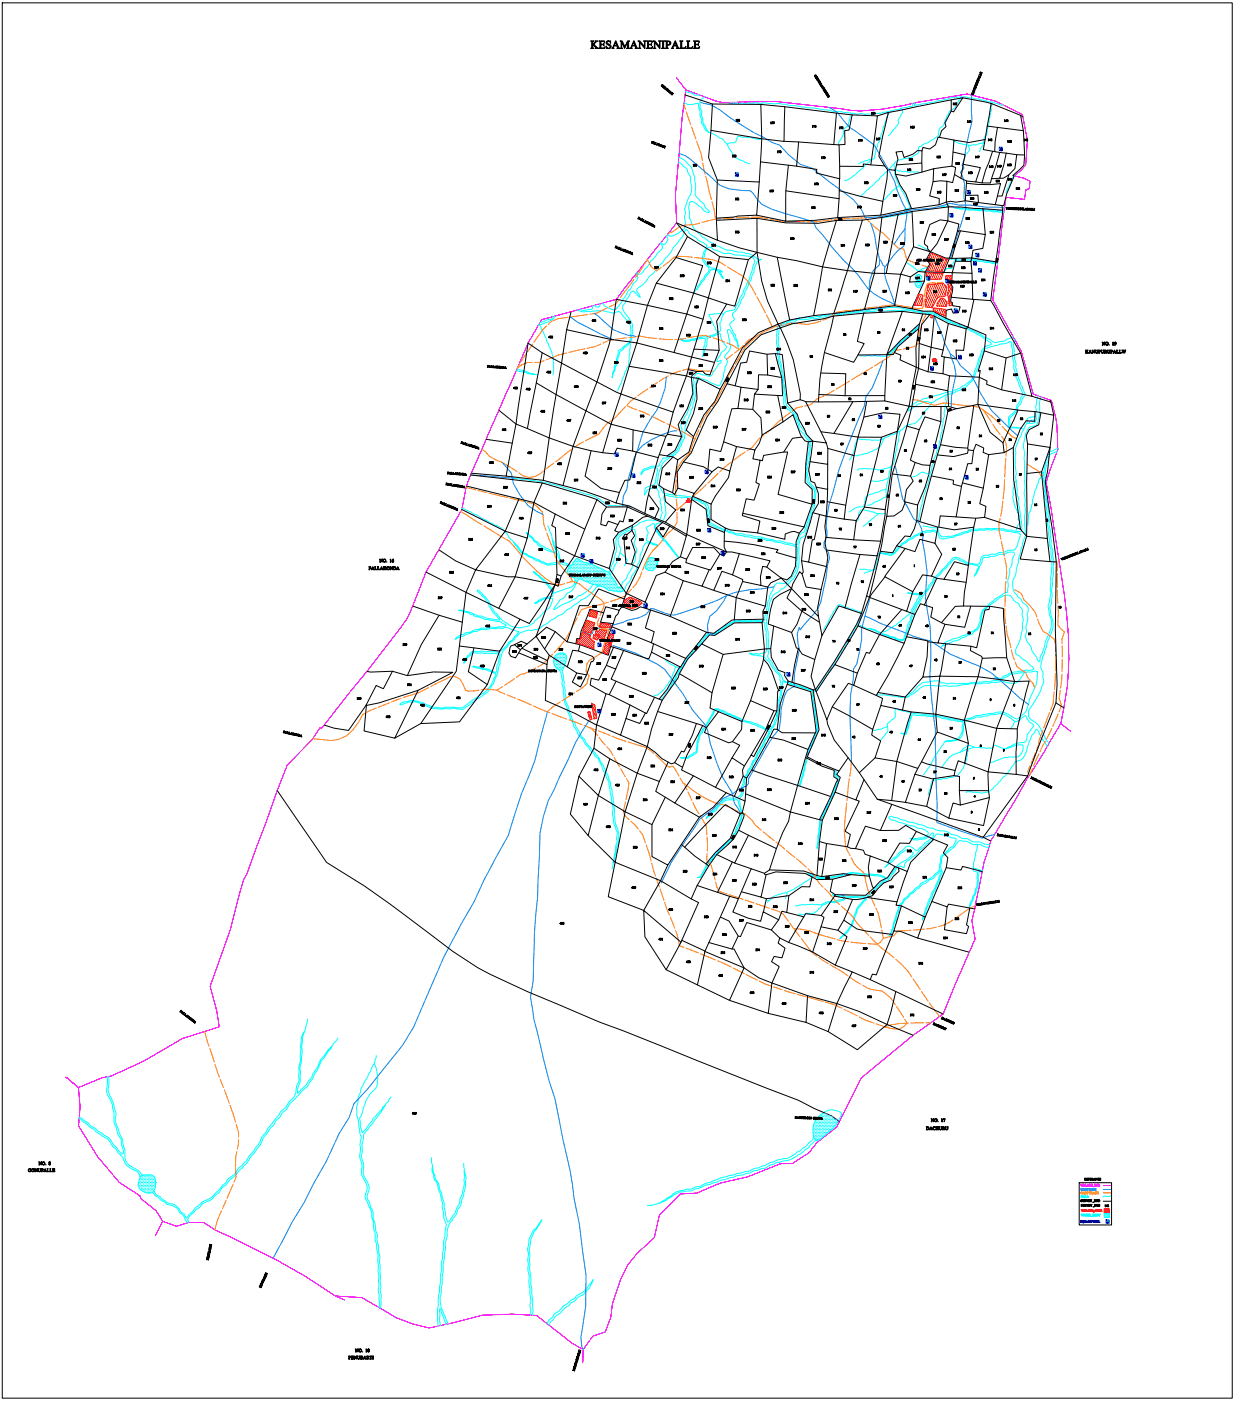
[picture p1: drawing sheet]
<svg xmlns="http://www.w3.org/2000/svg" width="262mm" height="297mm" viewBox="0 0 262 297" stroke-linecap="round" stroke-linejoin="round" font-family="sans-serif">
<g fill="#007fff" stroke="#007fff" stroke-width=".21">
<path d="M229.2 252h.3h-.2v.1h.1v.1h-.1v.2h-.1z" fill-rule="evenodd"/>
<path d="M229.5 252.2a.21 .21 0 0 1 .4 0 .21 .21 0 0 1-.4 0zM229.5 252.2a.2 .2 0 0 0 .4 0 .2 .2 0 0 0-.4 0z" fill-rule="evenodd"/>
<path d="M229.9 252.2a.21 .21 0 0 1 .4 0 .21 .21 0 0 1-.4 0zM230 252.2a.17 .17 0 0 0 .3 0 .17 .17 0 0 0-.3 0z" fill-rule="evenodd"/>
<path d="M230.4 252h.3h-.1v.4h-.2l.1-.4z" fill-rule="evenodd"/>
<path d="M230.9 252h.3l-.2 .2v.2h-.1zM231 252l.1 .2z" fill-rule="evenodd"/>
<path d="M231.4 252l.2 .4-.1-.2-.3 .2zM231.4 252.1l-.1 .1h.2z" fill-rule="evenodd"/>
<path d="M231.7 252h.3h-.2l.1 .4h-.2l.1-.4z" fill-rule="evenodd"/>
<path d="M232 252h.2l-.1 .2 .3-.2v.4h-.2l.1-.2-.3 .2z" fill-rule="evenodd"/>
</g>
<g fill="#ff7f00" stroke="#ff7f00" stroke-width=".21">
<path d="M229.8 252.7l.2 .4-.2-.1-.2 .1zM229.8 252.8l-.1 .2h.1z" fill-rule="evenodd"/>
<path d="M230 252.7l.3 .1-.1 .1 .2 .2-.2-.2v.2h-.2zM230.1 252.8l.1 .1z" fill-rule="evenodd"/>
<path d="M230.4 252.7h.3l-.1 .1 .1 .3h-.2l.1-.3z" fill-rule="evenodd"/>
<path d="M230.9 252.7h.4l-.2 .1 .1 .3h-.2l.1-.3z" fill-rule="evenodd"/>
<path d="M231.3 252.7l.3 .1-.1 .1 .2 .2-.3-.2 .1 .2h-.2zM231.4 252.8l.1 .1z" fill-rule="evenodd"/>
<path d="M231.9 252.7l.2 .4-.1-.1-.3 .1zM231.9 252.8l-.1 .2h.1z" fill-rule="evenodd"/>
<path d="M232.5 252.7h.2l-.1 .2 .3-.2-.2 .2 .2 .2-.3-.2 .1 .2h-.2z" fill-rule="evenodd"/>
<circle cx="229.4" cy="252.9" r=".21"/>
<circle cx="232.3" cy="252.9" r=".21"/>
</g>
<g fill="#000" stroke="#000" stroke-width=".21">
<path d="M125.2 8.7h.7l-.2 .1v.6l.6-.5-.2-.2h.6l-.8 .7 1 .9h-.7l.1-.2-.6-.6v.6l.2 .2h-.7l.3-.2v-1.3z" fill-rule="evenodd"/>
<path d="M127 8.7h1.2v.3l-.2-.2h-.6v.6h.5l.2-.2v.5l-.2-.2h-.5v.6l.6 .1 .3-.3-.1 .4h-1.2l.2-.3v-1.1z" fill-rule="evenodd"/>
<path d="M128.6 8.8l.3-.2h.6l-.1 .6a.34 .34 0 0 0-.3-.5 .34 .34 0 0 0-.3 .5l.2 .1a.55 .55 0 0 1 .5 .7 .55 .55 0 0 1-.9 .2l-.1 .1v-.5a.44 .44 0 0 0 .4 .4 .44 .44 0 0 0 .5-.3l-.1-.1a.85 .85 0 0 1-.7-1z" fill-rule="evenodd"/>
<path d="M130.5 8.6l.9 1.7h-.6l.1-.2-.1-.4h-.6l-.2 .4 .2 .2h-.5zM130.5 9l-.3 .6h.6z" fill-rule="evenodd"/>
<path d="M131.5 8.7h.4l.6 1.2 .6-1.2h.4l-.2 .2v1.2l.2 .2h-.7l.3-.2v-1.2l-.6 1.4-.7-1.4v1.3l.2 .1h-.5l.2-.2v-1.2z" fill-rule="evenodd"/>
<path d="M134.4 8.6l.6 1.4 .3 .3h-.7l.2-.2-.1-.4h-.7l-.1 .4 .2 .2h-.5zM134.4 9l-.3 .6h.5z" fill-rule="evenodd"/>
<path d="M135.3 8.7h.4l1 1.2v-1l-.3-.2h.6l-.2 .1v1.5l-1.1-1.3v1.2l.2 .1h-.6l.3-.2v-1.2z" fill-rule="evenodd"/>
<path d="M137.1 8.7h1.2v.3l-.2-.2h-.6v.6h.5l.2-.2v.5l-.2-.2h-.5v.6l.6 .1 .3-.3-.1 .4h-1.2l.2-.3v-1.1z" fill-rule="evenodd"/>
<path d="M138.4 8.7h.5l.9 1.2v-1.1l-.2-.1h.6l-.3 .2v1.4l-1-1.3v1.1l.2 .2h-.6l.2-.2 .1-1.2z" fill-rule="evenodd"/>
<path d="M140.7 18.1l.1 .4 .1-.2 .1 .1-.2 .3-.2-.1 .2-.1-.4-.1z" fill-rule="evenodd"/>
<path d="M140.3 8.7h.6l-.2 .2v1.2l.2 .2h-.6l.2-.2v-1.3z" fill-rule="evenodd"/>
<path d="M141 18.4l.2 .1-.3 .3h.2l-.1 .1-.2-.2z" fill-rule="evenodd"/>
<path d="M141.3 18.7l.2 .2h-.2l-.1 .2-.1-.2zM141.4 18.7l-.1 .2z" fill-rule="evenodd"/>
<path d="M141.6 18.9l.1 .1-.2 .3-.2-.1z" fill-rule="evenodd"/>
<path d="M141 8.7h.6a.48 .48 0 0 1 .6 .5 .48 .48 0 0 1-.7 .3v.6l.2 .2h-.7l.3-.2-.1-1.3zM141.5 8.8v.7a.35 .35 0 0 0 .5-.4 .35 .35 0 0 0-.5-.3z" fill-rule="evenodd"/>
<path d="M141.7 19l.1 .4 .1-.2h.1l-.3 .3v-.4l-.1 .3-.1-.1z" fill-rule="evenodd"/>
<path d="M141.8 19.6l.4-.2-.1 .4-.1-.3zM142 19.5l.1 .1 .1-.2z" fill-rule="evenodd"/>
<path d="M142.4 19.5l.2 .3h-.3v.1l-.2-.1zM142.5 19.6l-.1 .2z" fill-rule="evenodd"/>
<path d="M143.2 8.6l.6 1.4 .2 .3h-.6l.2-.2-.2-.4h-.6l-.1 .4 .1 .2h-.5zM143.1 9l-.3 .6h.6z" fill-rule="evenodd"/>
<path d="M144.1 8.7h.7l-.2 .1v1.2a.59 .59 0 0 0 .9-.2l-.2 .5h-1.2l.2-.2v-1.3z" fill-rule="evenodd"/>
<path d="M145.6 8.7h.7l-.3 .1v1.2a.6 .6 0 0 0 .9-.2l-.1 .5h-1.2l.2-.2v-1.3z" fill-rule="evenodd"/>
<path d="M147 8.7h1.2l.1 .3-.2-.2h-.6v.6h.5l.1-.2v.5l-.2-.2h-.4v.6l.6 .1 .3-.3-.2 .4h-1.2l.2-.3v-1.2z" fill-rule="evenodd"/>
<path d="M172.8 16.4l.4-.2v.3l.1-.1 .1 .1-.3 .2v-.3l-.2 .1z" fill-rule="evenodd"/>
<path d="M173.1 16.7l.3-.2 .1 .2-.3 .2z" fill-rule="evenodd"/>
<path d="M173.2 16.9l.3-.2-.1 .4 .3-.2v.1l-.3 .2 .1-.4-.2 .2z" fill-rule="evenodd"/>
<path d="M173.6 17.6l.5-.1-.3 .4v-.3zM173.8 17.6l.1 .1 .1-.1z" fill-rule="evenodd"/>
<path d="M173.7 17.1l.2 .2-.1-.1-.3 .3v-.2l.3-.1z" fill-rule="evenodd"/>
<path d="M173.8 17.9l.4-.2 .1 .2-.4 .1 .2 .2h-.1z" fill-rule="evenodd"/>
<path d="M174 18.2h.5l-.2 .4-.1-.3zM174.2 18.3l.1 .1 .1-.2z" fill-rule="evenodd"/>
<path d="M174.5 18.5l.3 .2-.1-.1-.3 .2-.1-.1 .4-.2z" fill-rule="evenodd"/>
<path d="M174.6 18.9l.2-.2 .1 .1-.3 .3h.1l.2-.2 .1 .2-.4 .1z" fill-rule="evenodd"/>
<path d="M174.7 19.3l.3-.2 .1 .1-.2 .1 .3 .1-.2-.1-.1 .3v-.3l-.1 .1z" fill-rule="evenodd"/>
<path d="M175 19.7l.2-.3 .1 .2-.2 .2 .3-.1 .1 .1-.4 .1z" fill-rule="evenodd"/>
<path d="M206.1 19.7l.1 .2 .3-.1-.3 .2h.2l-.1 .2-.3-.2v-.1l.2 .1z" fill-rule="evenodd"/>
<path d="M206.4 18.8l.4 .2-.4 .2h.3v.1l-.4-.1 .4-.2h-.3z" fill-rule="evenodd"/>
<path d="M206.2 19.4h.4l-.2 .2 .1 .2zM206.3 19.5l.1 .1v-.1z" fill-rule="evenodd"/>
<path d="M206.6 18.4l.3 .3-.1 .2-.4-.1 .1-.1 .4 .1-.1-.2h-.3z" fill-rule="evenodd"/>
<path d="M206.7 18.2l.3 .2v.2l-.4-.2zM206.7 18.2l.1 .2z" fill-rule="evenodd"/>
<path d="M206.9 17.7l.3 .2-.1 .3-.4-.1 .1-.2 .4 .1-.4-.2z" fill-rule="evenodd"/>
<path d="M207.2 16.9l.3 .3-.1 .2-.4-.1 .1-.1 .4 .1-.4-.2z" fill-rule="evenodd"/>
<path d="M207 17.5h.4l-.3 .1 .2 .1v.1l-.4-.1zM207 17.5l.1 .2z" fill-rule="evenodd"/>
<path d="M207.3 16.7l.3 .2v.2l-.4-.2zM207.3 16.8l.1 .1z" fill-rule="evenodd"/>
<path d="M207.4 16.4h.4l-.2 .2 .1 .2zM207.5 16.5l.1 .1v-.1z" fill-rule="evenodd"/>
<path d="M207.9 15.3l-.1 .1 .2 .1v-.2l.1 .3 .1-.2-.1 .3-.3-.2z" fill-rule="evenodd"/>
<path d="M207.5 16.1l.4 .1v-.2l.1 .1-.2 .3-.3-.2z" fill-rule="evenodd"/>
<path d="M207.7 15.7l.3 .2v-.2h.1l-.1 .3-.4-.1z" fill-rule="evenodd"/>
<path d="M138.6 30.1l.2 .3v-.2h.2l-.2 .4-.1-.1 .1-.1h-.3z" fill-rule="evenodd"/>
<path d="M139 30.2l.2 .1-.2 .3h.2l-.1 .1-.2-.1z" fill-rule="evenodd"/>
<path d="M139.3 30.4l.3 .1-.2 .1v.2l-.2-.1zM139.4 30.4l.1 .2z" fill-rule="evenodd"/>
<path d="M139.7 30.5h.1l-.1 .4h-.2z" fill-rule="evenodd"/>
<path d="M139.8 30.5l.2 .4 .1-.3 .1 .1-.2 .3-.1-.3-.1 .3-.1-.1z" fill-rule="evenodd"/>
<path d="M140.1 31.1l.3-.3 .1 .4-.1-.2zM140.4 30.8l-.1 .2h.1z" fill-rule="evenodd"/>
<path d="M140.6 30.9l.3 .1-.2 .1v.2l-.2-.1zM140.7 30.9v.2z" fill-rule="evenodd"/>
<path d="M141 31h.1l-.1 .4-.2-.1z" fill-rule="evenodd"/>
<path d="M142.7 19.7l.1 .1-.3 .4-.1-.2z" fill-rule="evenodd"/>
<path d="M147 34.9l.1-.1v.4h-.1z" fill-rule="evenodd"/>
<path d="M147.3 34.8l.2 .1-.1 .3-.2-.1zM147.3 35.1a.09 .09 0 0 0 .1 0 .09 .09 0 0 0-.1 0zM147.3 34.9a.08 .08 0 0 0 .1 0 .08 .08 0 0 0-.1 0z" fill-rule="evenodd"/>
<path d="M147.6 34.8h.2l-.2 .1 .2 .2-.2 .1 .1-.1-.2-.1z" fill-rule="evenodd"/>
<path d="M155.3 32.9h.1v.4h-.1z" fill-rule="evenodd"/>
<path d="M155.6 32.9h.2l-.1 .4-.1-.1zM155.6 33.2a.1 .1 0 0 0 .2 0 .1 .1 0 0 0-.2 0zM155.6 33a.08 .08 0 0 0 .1 0 .08 .08 0 0 0-.1 0z" fill-rule="evenodd"/>
<path d="M156.1 25.3h.1v.4h-.1z" fill-rule="evenodd"/>
<path d="M155.9 32.9a.17 .17 0 0 1 .2 .2 .17 .17 0 0 1-.2 .1h.2l-.3 .1 .2-.3z" fill-rule="evenodd"/>
<path d="M156.3 25.3l.2 .1v.3h-.2zM156.4 25.6a.09 .09 0 0 0 .1 0 .09 .09 0 0 0-.1 0zM156.4 25.3v.2z" fill-rule="evenodd"/>
<path d="M156.7 25.3l.1 .1-.1 .3z" fill-rule="evenodd"/>
<path d="M163.4 25.9l.1-.1 .1 .5h-.2z" fill-rule="evenodd"/>
<path d="M163.7 25.9h.2l-.1 .4 .1-.4z" fill-rule="evenodd"/>
<path d="M164 25.9h.2l-.1 .4 .1-.4z" fill-rule="evenodd"/>
<path d="M164.8 32h.1l.1 .4h-.2z" fill-rule="evenodd"/>
<path d="M165.1 32h.2l-.1 .4 .1-.4z" fill-rule="evenodd"/>
<path d="M165.4 32l.2 .1-.1 .3-.1-.1zM165.4 32.3a.1 .1 0 0 0 .2 0 .1 .1 0 0 0-.2 0zM165.4 32l.1 .2z" fill-rule="evenodd"/>
<path d="M172.2 26.6h.1l.1 .4h-.2z" fill-rule="evenodd"/>
<path d="M172.5 26.6h.2l-.1 .4 .1-.4z" fill-rule="evenodd"/>
<path d="M172.7 38.8h.1l.1 .4h-.2z" fill-rule="evenodd"/>
<path d="M173 38.8h.2l-.1 .4 .1-.4z" fill-rule="evenodd"/>
<path d="M172.9 26.6h.1l-.1 .2 .1 .1a.17 .17 0 0 1-.2 0 .17 .17 0 0 1 .1-.3zM172.8 26.9a.1 .1 0 0 0 .2 0 .1 .1 0 0 0-.2 0z" fill-rule="evenodd"/>
<path d="M173.3 38.8a.17 .17 0 0 1 .2 .2 .17 .17 0 0 1-.2 .1h.2l-.2 .1 .1-.3z" fill-rule="evenodd"/>
<path d="M174.2 33.3l.1-.1v.4h-.1z" fill-rule="evenodd"/>
<path d="M174.5 33.2h.2l-.2 .4 .1-.3z" fill-rule="evenodd"/>
<path d="M174.8 33.3h.1l-.1 .3h-.1h.2v-.3z" fill-rule="evenodd"/>
<path d="M175.2 20l.3-.2 .1 .3h-.2v.2v-.3l-.2 .2zM175.4 20h.2z" fill-rule="evenodd"/>
<path d="M175.5 20.4l.2-.3 .1 .2-.3 .2 .3-.1 .1 .1-.3 .1z" fill-rule="evenodd"/>
<path d="M178 26.9h.1v.4h-.1z" fill-rule="evenodd"/>
<path d="M178.3 26.9h.2l-.2 .4 .1-.3z" fill-rule="evenodd"/>
<path d="M178.6 26.9h.1l-.1 .1 .1 .2-.1 .1 .1-.1-.2-.1z" fill-rule="evenodd"/>
<path d="M182 29.6h.1l.1 .4h-.2z" fill-rule="evenodd"/>
<path d="M182.3 29.6h.2l-.1 .4 .1-.4z" fill-rule="evenodd"/>
<path d="M182.8 29.6v.4l-.2-.1zM182.7 29.6l-.1 .2h.1z" fill-rule="evenodd"/>
<path d="M183.3 38.6l.1-.1v.4h-.1z" fill-rule="evenodd"/>
<path d="M183.6 38.6h.2l-.1 .3h-.2zM183.6 38.8a.09 .09 0 0 0 .1 0 .09 .09 0 0 0-.1 0zM183.6 38.6l.1 .1z" fill-rule="evenodd"/>
<path d="M183.9 38.6h.2l-.1 .4-.2-.1zM183.9 38.8a.09 .09 0 0 0 .1 0 .09 .09 0 0 0-.1 0zM183.9 38.6a.08 .08 0 0 0 .1 0 .08 .08 0 0 0-.1 0z" fill-rule="evenodd"/>
<path d="M184.8 23.9l.1-.1v.4h-.1z" fill-rule="evenodd"/>
<path d="M185.1 23.9h.1v.3h-.2zM185.1 24.1a.09 .09 0 0 0 .1 0 .09 .09 0 0 0-.1 0zM185.1 23.8l.1 .2z" fill-rule="evenodd"/>
<path d="M185.5 23.8v.4l-.2-.1zM185.5 23.9l-.2 .2h.2z" fill-rule="evenodd"/>
<path d="M185.8 29.3h.1v.4h-.1z" fill-rule="evenodd"/>
<path d="M186.1 29.3h.2l-.2 .1 .2 .2a.16 .16 0 0 1-.3 0 .16 .16 0 0 1 .1-.3zM186 29.5a.1 .1 0 0 0 .2 0 .1 .1 0 0 0-.2 0z" fill-rule="evenodd"/>
<path d="M186.4 29.3h.2l-.2 .4 .1-.4z" fill-rule="evenodd"/>
<path d="M192.4 35.8h.1l.1 .4h-.2z" fill-rule="evenodd"/>
<path d="M192.7 33.7l.1-.1 .1 .4h-.1z" fill-rule="evenodd"/>
<path d="M192.7 35.9l.2-.1-.2 .2h.2l-.1 .2-.1-.1zM192.7 36.1a.1 .1 0 0 0 .2 0 .1 .1 0 0 0-.2 0z" fill-rule="evenodd"/>
<path d="M193 35.8h.1l.1 .4h-.2z" fill-rule="evenodd"/>
<path d="M193.1 26.8l.1-.1v.4h-.1z" fill-rule="evenodd"/>
<path d="M193.1 33.7l.1-.1-.1 .2h.1v.2l-.2-.1zM193 33.9a.1 .1 0 0 0 .2 0 .1 .1 0 0 0-.2 0z" fill-rule="evenodd"/>
<path d="M193.3 33.6a.17 .17 0 0 1 .2 .2 .17 .17 0 0 1-.2 .2h.2h-.2l.2-.2z" fill-rule="evenodd"/>
<path d="M193.4 26.8l.2-.1-.2 .2h.2l-.1 .3-.2-.2zM193.3 27a.1 .1 0 0 0 .2 0 .1 .1 0 0 0-.2 0z" fill-rule="evenodd"/>
<path d="M193.7 26.8l.2-.1-.2 .2 .2 .2a.16 .16 0 0 1-.3-.1 .16 .16 0 0 1 .1-.2zM193.6 27a.1 .1 0 0 0 .2 0 .1 .1 0 0 0-.2 0z" fill-rule="evenodd"/>
<path d="M194.6 40h.2l-.2 .1 .2 .2a.16 .16 0 0 1-.3 0 .16 .16 0 0 1 .1-.3zM194.5 40.3a.1 .1 0 0 0 .2 0 .1 .1 0 0 0-.2 0z" fill-rule="evenodd"/>
<path d="M198.6 33.1h.1l.1 .4h-.2z" fill-rule="evenodd"/>
<path d="M199 33.2l.1-.1-.1 .1 .1 .1v.2l-.2-.1zM198.9 33.4a.1 .1 0 0 0 .2 0 .1 .1 0 0 0-.2 0z" fill-rule="evenodd"/>
<path d="M199.2 33.1h.2l-.1 .4z" fill-rule="evenodd"/>
<path d="M199.8 36.9l.1-.1 .1 .4h-.2z" fill-rule="evenodd"/>
<path d="M200.2 36.8h.1l-.2 .1 .2 .2-.2 .1 .2-.1-.2-.1z" fill-rule="evenodd"/>
<path d="M200.4 36.8h.2l-.1 .4 .1-.3z" fill-rule="evenodd"/>
<path d="M202.1 21.9l.1-.1v.4h-.1z" fill-rule="evenodd"/>
<path d="M202.4 21.9l.2-.1-.2 .2 .2 .1a.16 .16 0 0 1-.3 .1 .16 .16 0 0 1 .1-.3zM202.3 22.1a.1 .1 0 0 0 .2 0 .1 .1 0 0 0-.2 0z" fill-rule="evenodd"/>
<path d="M202.6 34.5l.2-.1v.5h-.1z" fill-rule="evenodd"/>
<path d="M202.7 21.8h.2l-.2 .1 .2 .2-.2 .1 .1-.1-.1-.1z" fill-rule="evenodd"/>
<path d="M203 34.5h.1l-.1 .1 .1 .1-.2 .2 .2-.1-.2-.2z" fill-rule="evenodd"/>
<path d="M203.3 34.5l.1-.1-.1 .2h.1v.3l-.2-.2zM203.2 34.7a.1 .1 0 0 0 .2 0 .1 .1 0 0 0-.2 0z" fill-rule="evenodd"/>
<path d="M205.1 25.6h.1l.1 .4h-.2z" fill-rule="evenodd"/>
<path d="M205.4 36.5l.1-.1v.4h-.1z" fill-rule="evenodd"/>
<path d="M205.4 25.7l.2-.1-.2 .1 .2 .1-.1 .2-.1-.1zM205.4 25.9a.1 .1 0 0 0 .2 0 .1 .1 0 0 0-.2 0z" fill-rule="evenodd"/>
<path d="M205.7 36.4h.1l-.1 .1 .1 .2-.1 .1 .1-.1-.2-.1z" fill-rule="evenodd"/>
<path d="M205.8 25.6l.1 .4-.3-.1zM205.8 25.6l-.1 .2h.1z" fill-rule="evenodd"/>
<path d="M206 36.4h.1l-.1 .1 .1 .2-.1 .1 .1-.1-.2-.1z" fill-rule="evenodd"/>
<path d="M206.8 33.1h.1l.1 .4h-.2z" fill-rule="evenodd"/>
<path d="M207.3 33.1v.4l-.2-.1zM207.2 33.1l-.1 .2h.1z" fill-rule="evenodd"/>
<path d="M207.4 33.1h.2l-.1 .4 .1-.4z" fill-rule="evenodd"/>
<path d="M209.5 29.5l.1-.1 .1 .4h-.2z" fill-rule="evenodd"/>
<path d="M209.8 35.2l.1-.1v.4h-.1z" fill-rule="evenodd"/>
<path d="M210 29.4v.4l-.2-.1zM209.9 29.5l-.1 .2h.1z" fill-rule="evenodd"/>
<path d="M210.2 35.1v.4l-.2-.1zM210.2 35.2l-.2 .2h.2z" fill-rule="evenodd"/>
<path d="M210.1 29.5l.2-.1-.2 .2h.2l-.1 .2-.1-.1zM210.1 29.7a.1 .1 0 0 0 .2 0 .1 .1 0 0 0-.2 0z" fill-rule="evenodd"/>
<path d="M210.4 35.2h.1v.3h-.2zM210.4 35.4a.09 .09 0 0 0 .1 0 .09 .09 0 0 0-.1 0zM210.4 35.2a.08 .08 0 0 0 .1 0 .08 .08 0 0 0-.1 0z" fill-rule="evenodd"/>
<path d="M211.2 38.2h.1v.4h-.1z" fill-rule="evenodd"/>
<path d="M211.5 35.1l.1-.1v.4h-.1z" fill-rule="evenodd"/>
<path d="M211.5 38.2h.2l-.2 .1 .2 .1-.2 .2 .1-.1-.2-.2z" fill-rule="evenodd"/>
<path d="M211.8 38.2h.1v.4h-.1z" fill-rule="evenodd"/>
<path d="M211.9 35v.4l-.2-.1zM211.9 35.1l-.1 .2h.1z" fill-rule="evenodd"/>
<path d="M212.1 35.1a.19 .19 0 0 1 .2 .2 .19 .19 0 0 1-.2 .1l.1-.1-.1-.1zM212.1 35.2a.1 .1 0 0 0 .2 0 .1 .1 0 0 0-.2 0z" fill-rule="evenodd"/>
<path d="M213 25.4h.1v.4h-.1z" fill-rule="evenodd"/>
<path d="M213.4 25.4v.4l-.2-.1zM213.4 25.4l-.2 .2h.2z" fill-rule="evenodd"/>
<path d="M213.6 34.8h.1l.1 .4h-.2z" fill-rule="evenodd"/>
<path d="M213.7 29.8h.1v.4h-.1z" fill-rule="evenodd"/>
<path d="M213.7 37.9l.1-.1 .1 .4h-.2z" fill-rule="evenodd"/>
<path d="M213.7 25.4v.4l-.2-.1zM213.7 25.4l-.2 .2h.2z" fill-rule="evenodd"/>
<path d="M214 34.8h.1l-.1 .1 .1 .1-.2 .2 .2-.1-.2-.2z" fill-rule="evenodd"/>
<path d="M214.1 29.8v.4l-.2-.1zM214.1 29.8l-.2 .2h.2z" fill-rule="evenodd"/>
<path d="M214.2 34.8a.19 .19 0 0 1 .3 .2 .19 .19 0 0 1-.2 .2zM214.3 34.8v.4z" fill-rule="evenodd"/>
<path d="M214.2 37.8v.4l-.2-.1zM214.1 37.9l-.1 .2h.1z" fill-rule="evenodd"/>
<path d="M214.3 37.9l.1-.1 .1 .4h-.2z" fill-rule="evenodd"/>
<path d="M214.2 29.8h.1a.17 .17 0 0 1 .2 .2 .17 .17 0 0 1-.2 .1h.2l-.3 .1 .2-.3z" fill-rule="evenodd"/>
<path d="M215.4 39.8h.1l.1 .4h-.2z" fill-rule="evenodd"/>
<path d="M217.1 29.5h.1l.1 .4h-.2z" fill-rule="evenodd"/>
<path d="M217.6 29.5v.4l-.2-.1zM217.5 29.5l-.1 .2h.1z" fill-rule="evenodd"/>
<path d="M217.7 29.5h.2l-.1 .4-.1-.1h.2l-.1-.2z" fill-rule="evenodd"/>
<path d="M130.5 52.1l.3 .2-.2 .1-.1 .2-.1-.1zM130.6 52.2v.2z" fill-rule="evenodd"/>
<path d="M130.7 52.6l.3-.3 .1 .5-.1-.2zM130.9 52.5l.1 .1v-.2z" fill-rule="evenodd"/>
<path d="M131.2 52.4l.2 .1-.2 .3h.2v.1l-.3-.1z" fill-rule="evenodd"/>
<path d="M131.6 52.6h.1l-.1 .3h.2l-.1 .1-.3-.1z" fill-rule="evenodd"/>
<path d="M131.8 53.1l.3-.3 .1 .4-.1-.2zM131.9 53h.2v-.2z" fill-rule="evenodd"/>
<path d="M132.3 52.9h.2l-.1 .2 .3-.1-.3 .1 .2 .3-.3-.3v.2l-.1-.1z" fill-rule="evenodd"/>
<path d="M132.6 53.3a.21 .21 0 0 1 .4 0 .21 .21 0 0 1-.4 0zM132.7 53.3a.17 .17 0 0 0 .3 0 .17 .17 0 0 0-.3 0z" fill-rule="evenodd"/>
<path d="M133.1 53.2l.2 .4 .1-.3h.1l-.2 .4-.1-.4-.1 .3-.1-.1z" fill-rule="evenodd"/>
<path d="M133.5 53.3l.3 .2-.1 .3-.3-.1zM133.6 53.4l-.1 .3a.17 .17 0 0 0 .3-.1 .17 .17 0 0 0-.2-.2z" fill-rule="evenodd"/>
<path d="M133.8 53.9l.3-.3 .1 .4-.1-.2zM134.1 53.6l-.2 .2h.2z" fill-rule="evenodd"/>
<path d="M135.4 46l.2 .2h-.2v.2h-.2zM135.5 46.1v.2z" fill-rule="evenodd"/>
<path d="M135.5 46.5l.4-.3v.5l-.1-.2zM135.7 46.4l.1 .1v-.2z" fill-rule="evenodd"/>
<path d="M136.1 46.4h.1l-.2 .3 .3 .1h-.1l-.3-.1z" fill-rule="evenodd"/>
<path d="M136.4 46.5l.2 .1-.3 .3h.3l-.1 .1-.3-.1z" fill-rule="evenodd"/>
<path d="M136.5 47l.4-.2v.4l-.1-.2zM136.7 47h.1l.1-.1z" fill-rule="evenodd"/>
<path d="M137.1 46.9l.2 .1-.2 .1h.3h-.2l.1 .3-.2-.3v.2l-.2-.1z" fill-rule="evenodd"/>
<path d="M137.4 47.4a.2 .2 0 0 1 .4 0 .2 .2 0 0 1-.4 0zM137.4 47.3a.2 .2 0 0 0 .4 0 .2 .2 0 0 0-.4 0z" fill-rule="evenodd"/>
<path d="M137.9 47.3l.1 .4 .1-.3 .1 .1-.2 .3-.1-.4-.1 .3-.1-.1z" fill-rule="evenodd"/>
<path d="M138.3 47.5l.2 .2v.2l-.4-.1zM138.3 47.6l-.1 .3a.18 .18 0 0 0 .3-.1 .18 .18 0 0 0-.2-.2z" fill-rule="evenodd"/>
<path d="M138.5 48l.3-.2v.4v-.2zM138.6 48h.2v-.2z" fill-rule="evenodd"/>
<path d="M138.8 56.5l.2 .1-.1 .3h-.1l.2-.1v-.2z" fill-rule="evenodd"/>
<path d="M139.1 56.5a.19 .19 0 0 1 .2 .2 .19 .19 0 0 1-.2 .2l.2-.2h-.2zM139.1 56.6a.1 .1 0 0 0 .2 0 .1 .1 0 0 0-.2 0z" fill-rule="evenodd"/>
<path d="M139.4 56.5h.2l-.1 .4 .1-.4z" fill-rule="evenodd"/>
<path d="M144.3 58.3h.1l-.1 .4z" fill-rule="evenodd"/>
<path d="M144.6 58.3a.19 .19 0 0 1 .2 .2 .19 .19 0 0 1-.3 .2l.2-.2h-.2zM144.6 58.4a.1 .1 0 0 0 .2 0 .1 .1 0 0 0-.2 0z" fill-rule="evenodd"/>
<path d="M144.9 58.3a.19 .19 0 0 1 .2 .2 .19 .19 0 0 1-.3 .2l.2-.2h-.2zM144.9 58.4a.1 .1 0 0 0 .2 0 .1 .1 0 0 0-.2 0z" fill-rule="evenodd"/>
<path d="M150 55.6h.1v.4l-.2-.1h.2v-.3z" fill-rule="evenodd"/>
<path d="M150.3 55.6a.19 .19 0 0 1 .2 .2 .19 .19 0 0 1-.3 .1l.2-.1h-.1zM150.3 55.7a.1 .1 0 0 0 .2 0 .1 .1 0 0 0-.2 0z" fill-rule="evenodd"/>
<path d="M150.6 55.6h.2l-.1 .4-.1-.1zM150.6 55.8a.1 .1 0 0 0 .2 0 .1 .1 0 0 0-.2 0zM150.6 55.6a.08 .08 0 0 0 .1 0 .08 .08 0 0 0-.1 0z" fill-rule="evenodd"/>
<path d="M150.9 51.8l.2 .1-.1 .3z" fill-rule="evenodd"/>
<path d="M151.2 51.8a.19 .19 0 0 1 .2 .2 .19 .19 0 0 1-.2 .2l.2-.2h-.2zM151.2 51.9a.1 .1 0 0 0 .2 0 .1 .1 0 0 0-.2 0z" fill-rule="evenodd"/>
<path d="M151.6 51.9l.1-.1-.1 .2 .1 .1a.16 .16 0 0 1-.2 0 .16 .16 0 0 1 .1-.2zM151.5 52.1a.1 .1 0 0 0 .2 0 .1 .1 0 0 0-.2 0z" fill-rule="evenodd"/>
<path d="M153.9 59.4h.2l-.1 .3z" fill-rule="evenodd"/>
<path d="M154.2 59.4a.19 .19 0 0 1 .2 .2 .19 .19 0 0 1-.2 .1l.2-.1-.2-.1zM154.2 59.5a.1 .1 0 0 0 .2 0 .1 .1 0 0 0-.2 0z" fill-rule="evenodd"/>
<path d="M154.6 59.3l.1 .4-.2-.1zM154.6 59.4l-.1 .2h.1z" fill-rule="evenodd"/>
<path d="M155.9 49h.1l.1 .4h-.2z" fill-rule="evenodd"/>
<path d="M155.9 42h.1l.1 .4h-.2z" fill-rule="evenodd"/>
<path d="M156.2 49l.2 .1v.3l-.2-.1zM156.2 49.3a.1 .1 0 0 0 .2 0 .1 .1 0 0 0-.2 0zM156.2 49.1a.1 .1 0 0 0 .2 0 .1 .1 0 0 0-.2 0z" fill-rule="evenodd"/>
<path d="M156.2 42l.2 .1-.1 .3-.1-.1zM156.2 42.3a.1 .1 0 0 0 .2 0 .1 .1 0 0 0-.2 0zM156.2 42.1a.1 .1 0 0 0 .2 0 .1 .1 0 0 0-.2 0z" fill-rule="evenodd"/>
<path d="M156.5 42h.1l.1 .4h-.2z" fill-rule="evenodd"/>
<path d="M156.5 49.1l.2-.1-.2 .2 .2 .1a.16 .16 0 0 1-.3 0 .16 .16 0 0 1 .1-.2zM156.5 49.3a.1 .1 0 0 0 .2 0 .1 .1 0 0 0-.2 0z" fill-rule="evenodd"/>
<path d="M163.2 40.3h.1l.1 .4h-.2z" fill-rule="evenodd"/>
<path d="M163.5 40.3h.2l-.1 .4 .1-.4z" fill-rule="evenodd"/>
<path d="M163.8 40.3a.19 .19 0 0 1 .2 .2 .19 .19 0 0 1-.2 .2l.2-.2h-.2zM163.8 40.4a.1 .1 0 0 0 .2 0 .1 .1 0 0 0-.2 0z" fill-rule="evenodd"/>
<path d="M167.6 50.4h.1v.4h-.1z" fill-rule="evenodd"/>
<path d="M167.9 50.4a.17 .17 0 0 1 .2 .2 .17 .17 0 0 1-.2 .1h.2l-.3 .1 .2-.3z" fill-rule="evenodd"/>
<path d="M168.2 50.4l.1 .1v.3h-.2l.2-.1v-.2z" fill-rule="evenodd"/>
<path d="M172.1 43.8h.1l.1 .4h-.2z" fill-rule="evenodd"/>
<path d="M172.4 43.8h.2l-.1 .4 .1-.3z" fill-rule="evenodd"/>
<path d="M172.7 43.8h.1l.1 .4h-.2z" fill-rule="evenodd"/>
<path d="M177.7 46.4l.1-.1 .1 .4h-.2z" fill-rule="evenodd"/>
<path d="M178 46.4h.2l-.1 .3zM178 46.6a.1 .1 0 0 0 .2 0 .1 .1 0 0 0-.2 0zM178.1 46.4v.1z" fill-rule="evenodd"/>
<path d="M178.3 46.4a.19 .19 0 0 1 .3 .1 .19 .19 0 0 1-.1 .2l-.2-.1zM178.4 46.4v.3z" fill-rule="evenodd"/>
<path d="M178.3 51.9l.1-.1 .1 .4h-.2z" fill-rule="evenodd"/>
<path d="M178.6 51.9v-.1a.17 .17 0 0 1 .2 .2 .17 .17 0 0 1-.2 .2l.2-.1-.2 .1 .1-.2z" fill-rule="evenodd"/>
<path d="M179 51.8l.1 .4-.2-.1zM179 51.9l-.1 .2h.1z" fill-rule="evenodd"/>
<path d="M181.8 43.7h.1l.1 .4h-.2z" fill-rule="evenodd"/>
<path d="M182.1 43.7h.2l-.1 .4 .1-.4z" fill-rule="evenodd"/>
<path d="M182.4 43.7a.19 .19 0 0 1 .2 .2 .19 .19 0 0 1-.1 .2zM182.5 43.7v.4z" fill-rule="evenodd"/>
<path d="M183.5 51.8l.1-.1 .1 .4h-.2z" fill-rule="evenodd"/>
<path d="M183.8 51.8v-.1a.17 .17 0 0 1 .2 .2 .17 .17 0 0 1-.2 .2h.2h-.2l.1-.2z" fill-rule="evenodd"/>
<path d="M184.2 51.7h.1l-.2 .1 .2 .2-.2 .1 .2-.1-.2-.1z" fill-rule="evenodd"/>
<path d="M187.4 51.2h.1l-.1 .4-.1-.1h.2v-.3z" fill-rule="evenodd"/>
<path d="M187.7 51.2h.2l-.1 .4zM187.7 51.4a.1 .1 0 0 0 .2 0 .1 .1 0 0 0-.2 0zM187.7 51.2a.08 .08 0 0 0 .1 0 .08 .08 0 0 0-.1 0z" fill-rule="evenodd"/>
<path d="M188 51.2a.19 .19 0 0 1 .2 .2 .19 .19 0 0 1-.3 .1l.2-.1h-.2zM188 51.3a.1 .1 0 0 0 .2 0 .1 .1 0 0 0-.2 0z" fill-rule="evenodd"/>
<path d="M189.4 41.3l.1-.1v.4h-.1z" fill-rule="evenodd"/>
<path d="M189.7 41.3l.2-.1-.2 .2h.2l-.1 .3-.2-.2zM189.6 41.5a.1 .1 0 0 0 .2 0 .1 .1 0 0 0-.2 0z" fill-rule="evenodd"/>
<path d="M190 41.3a.19 .19 0 0 1 .2 .2 .19 .19 0 0 1-.3 .1l.2-.1h-.2zM190 41.4a.1 .1 0 0 0 .2 0 .1 .1 0 0 0-.2 0z" fill-rule="evenodd"/>
<path d="M191 51.5h.1l-.1 .3h-.1h.2v-.3z" fill-rule="evenodd"/>
<path d="M191.3 51.5a.19 .19 0 0 1 .2 .2 .19 .19 0 0 1-.3 .1l.2-.1-.2-.1zM191.3 51.6a.1 .1 0 0 0 .1 0 .1 .1 0 0 0-.1 0z" fill-rule="evenodd"/>
<path d="M191.6 51.5a.19 .19 0 0 1 .2 .1 .19 .19 0 0 1-.2 .2zM191.6 51.5v.3z" fill-rule="evenodd"/>
<path d="M194.1 55.7h.1v.4h-.1z" fill-rule="evenodd"/>
<path d="M194.2 58.8l.1-.1v.4h-.1z" fill-rule="evenodd"/>
<path d="M194.3 40h.1v.4h-.1z" fill-rule="evenodd"/>
<path d="M194.5 58.8l.1-.1v.4h-.1z" fill-rule="evenodd"/>
<path d="M194.3 55.7h.1a.17 .17 0 0 1 .2 .2 .17 .17 0 0 1-.2 .1h.2l-.3 .1 .2-.3z" fill-rule="evenodd"/>
<path d="M194.5 54.9l.2 .5-.1-.2-.3 .2zM194.5 55l-.1 .2h.2z" fill-rule="evenodd"/>
<path d="M194.7 55h.4v.3l-.4 .1zM194.9 55v.3a.17 .17 0 0 0 .2-.1 .17 .17 0 0 0-.2-.2z" fill-rule="evenodd"/>
<path d="M194.8 58.7h.2l-.2 .4 .1-.3z" fill-rule="evenodd"/>
<path d="M194.9 40a.19 .19 0 0 1 .2 .2 .19 .19 0 0 1-.2 .2zM194.9 40v.4z" fill-rule="evenodd"/>
<path d="M194.7 55.8l.2-.1-.2 .2h.1v.2l-.2-.1zM194.6 56a.1 .1 0 0 0 .2 0 .1 .1 0 0 0-.2 0z" fill-rule="evenodd"/>
<path d="M195.1 47h.1v.4h-.1z" fill-rule="evenodd"/>
<path d="M195.2 55h.1v.4h-.1z" fill-rule="evenodd"/>
<path d="M195.4 47a.18 .18 0 0 1 .2 .2 .18 .18 0 0 1-.2 .1h.2l-.3 .1 .2-.3z" fill-rule="evenodd"/>
<path d="M195.7 47h.2l-.2 .4 .1-.4z" fill-rule="evenodd"/>
<path d="M195.9 54.9l.2 .5-.2-.2-.2 .2zM195.9 55l-.1 .2h.1z" fill-rule="evenodd"/>
<path d="M196.1 55l.3 .3v-.3h.1v.4l-.3-.4v.4h-.1z" fill-rule="evenodd"/>
<path d="M196.5 55h.4v.3l-.4 .1zM196.6 55v.3a.17 .17 0 0 0 .3-.1 .18 .18 0 0 0-.3-.2z" fill-rule="evenodd"/>
<path d="M197 55h.1v.1l.3-.1v.4h-.2l.1-.2-.3 .2z" fill-rule="evenodd"/>
<path d="M197.6 49.6l.1-.1v.4h-.1z" fill-rule="evenodd"/>
<path d="M197.4 55h.3l-.1 .2 .2 .2-.2-.2v.2h-.2zM197.5 55l.1 .1z" fill-rule="evenodd"/>
<path d="M198 54.9l.2 .5-.1-.2-.3 .2zM198 55l-.1 .2h.2z" fill-rule="evenodd"/>
<path d="M197.9 49.6v-.1a.17 .17 0 0 1 .2 .2 .17 .17 0 0 1-.2 .2h.2h-.3l.2-.2z" fill-rule="evenodd"/>
<path d="M198.2 49.6h.2l-.1 .3h-.1zM198.2 49.8a.1 .1 0 0 0 .2 0 .1 .1 0 0 0-.2 0zM198.2 49.6a.08 .08 0 0 0 .1 0 .08 .08 0 0 0-.1 0z" fill-rule="evenodd"/>
<path d="M198.3 55.8l.1-.1 .1 .4h-.2z" fill-rule="evenodd"/>
<path d="M198.6 55.7l.2 .1-.1 .3h-.1h.2v-.3z" fill-rule="evenodd"/>
<path d="M198.7 40.6l.1-.1 .1 .4h-.2z" fill-rule="evenodd"/>
<path d="M198.6 55l.2-.1v.2l-.2-.1 .2 .3-.2 .1v-.2l.2 .1z" fill-rule="evenodd"/>
<path d="M198.9 55.7a.19 .19 0 0 1 .2 .2 .19 .19 0 0 1-.1 .2zM199 55.7v.4z" fill-rule="evenodd"/>
<path d="M198.9 55h.1v.4h-.1z" fill-rule="evenodd"/>
<path d="M199.1 40.5h.1l-.2 .2 .2 .1-.2 .2 .2-.2-.2-.1z" fill-rule="evenodd"/>
<path d="M199.3 40.6h.2v.3h-.2zM199.3 40.8a.1 .1 0 0 0 .2 0 .1 .1 0 0 0-.2 0zM199.4 40.6v.1z" fill-rule="evenodd"/>
<path d="M199.1 55h.3h-.1v.4h-.2l.1-.4z" fill-rule="evenodd"/>
<path d="M199.4 55h.3h-.2v.1h.2l-.2 .2 .2 .1h-.3z" fill-rule="evenodd"/>
<path d="M200.3 50.6h.1v.4h-.1z" fill-rule="evenodd"/>
<path d="M200.6 50.6a.17 .17 0 0 1 .2 .2 .17 .17 0 0 1-.2 .1h.2l-.3 .1 .2-.3z" fill-rule="evenodd"/>
<path d="M200.9 50.6a.19 .19 0 0 1 .2 .2 .19 .19 0 0 1-.3 .2l.2-.2h-.2zM200.9 50.7a.1 .1 0 0 0 .2 0 .1 .1 0 0 0-.2 0z" fill-rule="evenodd"/>
<path d="M201.1 56.2h.1l.1 .4h-.2z" fill-rule="evenodd"/>
<path d="M201.4 56.2l.2 .1-.1 .3h-.1l.1-.1v-.2z" fill-rule="evenodd"/>
<path d="M201.3 59.6h.2l-.1 .2 .3-.2-.2 .2 .2 .2-.3-.2 .1 .2h-.2z" fill-rule="evenodd"/>
<path d="M201.7 56.2h.1l.1 .4h-.2z" fill-rule="evenodd"/>
<path d="M201.7 59.6h.3h-.2v.2l.2-.1-.2 .3h.2h-.3z" fill-rule="evenodd"/>
<path d="M202 52.3l.4 .2-.1 .1z" fill-rule="evenodd"/>
<path d="M202.2 52.1h.2l.1 .3-.1-.2-.2-.1-.1 .1z" fill-rule="evenodd"/>
<path d="M202.3 51.7l.3 .3-.3-.2v.2z" fill-rule="evenodd"/>
<path d="M202.1 59.6h.3v.1h-.2l.1 .3h-.2v-.1h.2z" fill-rule="evenodd"/>
<path d="M202.5 40.2h.1v.4h-.1z" fill-rule="evenodd"/>
<path d="M202.6 59.6l.2 .4-.1-.1-.3 .1zM202.6 59.7l-.1 .1h.2z" fill-rule="evenodd"/>
<path d="M202.8 40.2h.2l-.2 .1 .2 .2-.2 .1 .1-.1-.2-.2z" fill-rule="evenodd"/>
<path d="M202.9 59.6l.2 .3 .3-.3v.4h-.2l.1-.3-.2 .3-.2-.3 .1 .3h-.1z" fill-rule="evenodd"/>
<path d="M203.2 40.2v.4l-.2-.1zM203.2 40.2l-.2 .2h.2z" fill-rule="evenodd"/>
<path d="M203.6 59.6l.2 .4-.1-.1-.3 .1zM203.6 59.7l-.1 .1h.1z" fill-rule="evenodd"/>
<path d="M203.8 59.6l.3 .3v-.3h.1v.4l-.3-.3 .1 .3h-.2z" fill-rule="evenodd"/>
<path d="M203.8 56.6h.2v.4h-.1z" fill-rule="evenodd"/>
<path d="M203.9 54.9l.1-.1 .1 .4h-.2z" fill-rule="evenodd"/>
<path d="M204.1 56.6h.2l-.1 .4-.1-.1h.2v-.3z" fill-rule="evenodd"/>
<path d="M204.2 54.9h.2l-.1 .4-.1-.1h.2v-.3z" fill-rule="evenodd"/>
<path d="M204.3 59.6h.3h-.2v.2l.1-.1-.1 .3h.2h-.3z" fill-rule="evenodd"/>
<path d="M204.6 59.6l.3 .3v-.3h.1v.4l-.3-.3 .1 .3h-.2z" fill-rule="evenodd"/>
<path d="M204.4 56.6h.1a.17 .17 0 0 1 .1 .1 .17 .17 0 0 1-.2 .2h.2l-.2 .1 .2-.3z" fill-rule="evenodd"/>
<path d="M204.7 51.3l.1-.1v.4h-.1z" fill-rule="evenodd"/>
<path d="M204.6 54.9h.1l-.1 .1 .1 .1-.2 .2 .2-.1-.2-.2z" fill-rule="evenodd"/>
<path d="M204.8 46.2l.1-.1v.4h-.1z" fill-rule="evenodd"/>
<path d="M205 51.3h.2l-.1 .3h-.2h.2v-.3z" fill-rule="evenodd"/>
<path d="M205.1 46.1l.1 .1-.1 .3z" fill-rule="evenodd"/>
<path d="M205.1 59.6h.1v.4h-.1z" fill-rule="evenodd"/>
<path d="M205.2 59.6l.3 .1-.1 .1v.2h-.2zM205.4 59.6v.2z" fill-rule="evenodd"/>
<path d="M205.4 46.1l.2 .1-.1 .3-.2-.1zM205.4 46.4a.1 .1 0 0 0 .2 0 .1 .1 0 0 0-.2 0zM205.4 46.2a.08 .08 0 0 0 .1 0 .08 .08 0 0 0-.1 0z" fill-rule="evenodd"/>
<path d="M205.3 51.3l.2-.1-.2 .2h.2l-.1 .2-.2-.1zM205.3 51.5a.1 .1 0 0 0 .2 0 .1 .1 0 0 0-.2 0z" fill-rule="evenodd"/>
<path d="M205.7 41.9h.1l.1 .4h-.2z" fill-rule="evenodd"/>
<path d="M205.8 59.6l.2 .4-.2-.1-.2 .1zM205.8 59.7l-.1 .1h.1z" fill-rule="evenodd"/>
<path d="M206.1 41.9h.1l-.1 .1 .1 .2-.2 .1 .2-.1-.2-.2z" fill-rule="evenodd"/>
<path d="M206.3 41.9h.2l-.1 .4h-.1l.2-.1-.1-.2z" fill-rule="evenodd"/>
<path d="M206 59.6h.2l-.1 .3h.2v.1h-.3z" fill-rule="evenodd"/>
<path d="M206.4 43.1h.1l.1 .4h-.2z" fill-rule="evenodd"/>
<path d="M206.4 59.6h.2l-.1 .3h.2v.1h-.3z" fill-rule="evenodd"/>
<path d="M206.7 59.6h.3h-.1v.2l.1-.1-.1 .3h.1h-.3z" fill-rule="evenodd"/>
<path d="M206.8 43.1h.1l-.2 .1 .2 .2-.2 .1 .2-.1-.2-.2z" fill-rule="evenodd"/>
<path d="M207 43.1a.19 .19 0 0 1 .2 .2 .19 .19 0 0 1-.2 .2l.2-.2h-.2zM207 43.2a.1 .1 0 0 0 .2 0 .1 .1 0 0 0-.2 0z" fill-rule="evenodd"/>
<path d="M208.1 59.2l.1-.1v.4h-.1z" fill-rule="evenodd"/>
<path d="M208.4 59.2h.1l-.1 .4z" fill-rule="evenodd"/>
<path d="M208.7 40.6h.1l.1 .4h-.2z" fill-rule="evenodd"/>
<path d="M208.8 59.1v.4l-.2-.1zM208.8 59.2l-.2 .2h.2z" fill-rule="evenodd"/>
<path d="M209.1 40.6h.1l-.2 .1 .2 .2-.2 .1 .2-.1-.2-.2z" fill-rule="evenodd"/>
<path d="M209.3 40.6a.17 .17 0 0 1 .2 .2 .17 .17 0 0 1-.2 .1h.2l-.2 .1 .2-.3z" fill-rule="evenodd"/>
<path d="M209.9 49.1l.1-.1 .1 .4h-.2z" fill-rule="evenodd"/>
<path d="M210.2 49.1h.2l-.1 .3h-.1h.1v-.3z" fill-rule="evenodd"/>
<path d="M210.5 49.1a.19 .19 0 0 1 .2 .2 .19 .19 0 0 1-.2 .1l.1-.1-.1-.1zM210.5 49.2a.1 .1 0 0 0 .2 0 .1 .1 0 0 0-.2 0z" fill-rule="evenodd"/>
<path d="M211.1 55.4h.4v.2z" fill-rule="evenodd"/>
<path d="M211.3 54.8a.2 .2 0 0 1 .3 0 .2 .2 0 0 1-.1 .3 .2 .2 0 0 1-.3-.2zM211.3 54.8l.3 .2z" fill-rule="evenodd"/>
<path d="M211.2 55.1l.4 .1-.2 .1zM211.2 55.1l.2 .2v-.1z" fill-rule="evenodd"/>
<path d="M213.3 44h.1l.1 .3 .2-.3-.2 .4z" fill-rule="evenodd"/>
<path d="M213.7 44h.3h-.2v.2l.2-.1-.2 .3h.2h-.3z" fill-rule="evenodd"/>
<path d="M214.1 44l.2 .1v.1l.1 .2-.2-.2v.2h-.1zM214.2 44.1l.1 .1z" fill-rule="evenodd"/>
<path d="M214.5 44l.2 .1v.1l.1 .2-.2-.2v.2h-.1zM214.6 44.1v.1h.1z" fill-rule="evenodd"/>
<path d="M214.9 44l.1 .1 .1 .3v-.3h.2l-.1 .3h-.3z" fill-rule="evenodd"/>
<path d="M215.3 44.1h.3v.3l-.3 .1zM215.4 44.1v.3a.17 .17 0 0 0 .2-.1 .17 .17 0 0 0-.2-.2z" fill-rule="evenodd"/>
<path d="M215.7 44.1l.3 .2v-.2h.1v.4l-.3-.2 .1 .2h-.2z" fill-rule="evenodd"/>
<path d="M215.9 39.8v.4l-.2-.1zM215.8 39.8l-.1 .2h.1z" fill-rule="evenodd"/>
<path d="M216 39.8a.17 .17 0 0 1 .2 .1 .17 .17 0 0 1-.2 .2h.2l-.2 .1 .2-.3z" fill-rule="evenodd"/>
<path d="M216.1 44.3a.25 .25 0 0 1 .5 0 .25 .25 0 0 1-.5 0zM216.2 44.3a.17 .17 0 0 0 .3 0 .17 .17 0 0 0-.3 0z" fill-rule="evenodd"/>
<path d="M216.6 44.1h.3h-.1v.4h-.1v-.4z" fill-rule="evenodd"/>
<path d="M217 44.1h.1v.4l.2-.1-.1 .1h-.3z" fill-rule="evenodd"/>
<path d="M217.5 44.1l.2 .4-.1-.1-.3 .1zM217.5 44.2l-.1 .2h.2z" fill-rule="evenodd"/>
<path d="M217.7 44.1l.3 .1-.1 .2v.1h-.2zM217.9 44.2v.1z" fill-rule="evenodd"/>
<path d="M218.3 44.1l.2 .5-.2-.2-.2 .1zM218.3 44.2l-.1 .2h.1z" fill-rule="evenodd"/>
<path d="M218.5 44.2h.2l-.1 .3h.2v.1h-.3z" fill-rule="evenodd"/>
<path d="M218.9 44.2h.2l-.1 .3h.2v.1h-.3z" fill-rule="evenodd"/>
<path d="M219.2 44.2h.2v.4h-.2z" fill-rule="evenodd"/>
<path d="M103.3 77.5l.3 .1-.2 .1 .1 .2h-.2zM103.4 77.5l.1 .2z" fill-rule="evenodd"/>
<path d="M103.9 77.5l.2 .4-.3-.1-.2 .1zM103.9 77.6l-.1 .1 .1 .1z" fill-rule="evenodd"/>
<path d="M104.1 77.5h.2l-.1 .4 .2-.1v.1h-.3z" fill-rule="evenodd"/>
<path d="M104.5 77.6h.1v.3h.2l-.1 .1-.3-.1z" fill-rule="evenodd"/>
<path d="M105 77.6l.2 .4-.1-.1-.3 .1zM105 77.7l-.1 .1h.2z" fill-rule="evenodd"/>
<path d="M105.3 77.6h.1v.2l.2-.2-.2 .2 .3 .2-.3-.2v.2h-.2z" fill-rule="evenodd"/>
<path d="M105.7 77.9a.21 .21 0 0 1 .4 0 .21 .21 0 0 1-.4 0zM105.7 77.8a.2 .2 0 0 0 .4 0 .2 .2 0 0 0-.4 0z" fill-rule="evenodd"/>
<path d="M106.1 77.7l.3 .3v-.3h.1l-.1 .4-.2-.3v.3h-.1z" fill-rule="evenodd"/>
<path d="M106.6 77.7l.3 .1-.1 .3h-.3zM106.7 77.7l-.1 .4a.18 .18 0 0 0 .3-.2 .17 .17 0 0 0-.2-.2z" fill-rule="evenodd"/>
<path d="M107.2 77.7l.2 .5-.3-.2-.2 .1zM107.2 77.8l-.1 .2h.1z" fill-rule="evenodd"/>
<path d="M116.1 78.7l.1 .4-.3-.1zM116.1 78.7l-.1 .2h.1z" fill-rule="evenodd"/>
<path d="M116.3 78.7a.17 .17 0 0 1 .2 .2 .17 .17 0 0 1-.2 .2zM116.3 78.7l.1 .4z" fill-rule="evenodd"/>
<path d="M116.5 71.3l.1 .4-.3-.1zM116.5 71.3l-.1 .2h.1z" fill-rule="evenodd"/>
<path d="M116.7 71.3a.17 .17 0 0 1 .2 .2 .17 .17 0 0 1-.2 .1zM116.8 71.3v.3z" fill-rule="evenodd"/>
<path d="M116.6 78.7h.2l-.2 .1 .2 .2-.2 .1 .1-.1-.1-.2z" fill-rule="evenodd"/>
<path d="M117 71.3a.17 .17 0 0 1 .2 .1 .17 .17 0 0 1-.2 .2h.2l-.3 .1 .2-.3z" fill-rule="evenodd"/>
<path d="M123.8 74.6l.1 .4-.2-.1zM123.8 74.7l-.1 .2h.1z" fill-rule="evenodd"/>
<path d="M124 74.7a.19 .19 0 0 1 .2 .1 .19 .19 0 0 1-.1 .2zM124.1 74.7v.3z" fill-rule="evenodd"/>
<path d="M124.3 74.7h.2l-.1 .3h-.1h.1v-.3z" fill-rule="evenodd"/>
<path d="M125.7 67.8l.1 .4-.3-.2zM125.7 67.8l-.1 .2h.1z" fill-rule="evenodd"/>
<path d="M125.9 67.8a.19 .19 0 0 1 .2 .1 .19 .19 0 0 1-.1 .3zM126 67.8v.3z" fill-rule="evenodd"/>
<path d="M126.2 67.8h.1l.1 .4h-.2z" fill-rule="evenodd"/>
<path d="M130.3 76.7l.1-.1v.5h-.1z" fill-rule="evenodd"/>
<path d="M130.6 76.7a.19 .19 0 0 1 .2 .2 .19 .19 0 0 1-.3 .1l.2-.1h-.2zM130.6 76.8a.1 .1 0 0 0 .2 0 .1 .1 0 0 0-.2 0z" fill-rule="evenodd"/>
<path d="M130.9 76.7h.1l-.1 .4-.1-.1h.2v-.3z" fill-rule="evenodd"/>
<path d="M133 68.1l.1 .4-.3-.1zM133 68.2l-.1 .2h.1z" fill-rule="evenodd"/>
<path d="M133.2 68.1a.19 .19 0 0 1 .2 .2 .19 .19 0 0 1-.1 .2zM133.3 68.1v.4z" fill-rule="evenodd"/>
<path d="M133.5 68.1a.17 .17 0 0 1 .2 .2 .17 .17 0 0 1-.2 .2zM133.6 68.1v.4z" fill-rule="evenodd"/>
<path d="M139.8 76.3l.1-.1v.4h-.1z" fill-rule="evenodd"/>
<path d="M139.8 69.5l.1-.1 .1 .4h-.2z" fill-rule="evenodd"/>
<path d="M140.1 76.3a.19 .19 0 0 1 .2 .2 .19 .19 0 0 1-.3 .1l.2-.1-.1-.1zM140.1 76.4a.1 .1 0 0 0 .2 0 .1 .1 0 0 0-.2 0z" fill-rule="evenodd"/>
<path d="M140.1 69.5a.19 .19 0 0 1 .2 .2 .19 .19 0 0 1-.2 .1l.2-.1-.2-.1zM140.1 69.6a.1 .1 0 0 0 .2 0 .1 .1 0 0 0-.2 0z" fill-rule="evenodd"/>
<path d="M140.4 69.5l.1-.1 .1 .4h-.2z" fill-rule="evenodd"/>
<path d="M140.4 76.3v-.1a.17 .17 0 0 1 .2 .2 .17 .17 0 0 1-.2 .2h.2h-.3l.2-.2z" fill-rule="evenodd"/>
<path d="M141.9 63.2l.1-.1 .1 .4h-.2z" fill-rule="evenodd"/>
<path d="M142.2 63.2h.2l-.1 .3h-.1zM142.2 63.4a.1 .1 0 0 0 .2 0 .1 .1 0 0 0-.2 0zM142.2 63.2l.1 .1z" fill-rule="evenodd"/>
<path d="M142.5 63.1l.2 .1-.1 .3h-.1zM142.5 63.4a.1 .1 0 0 0 .2 0 .1 .1 0 0 0-.2 0zM142.5 63.2l.1 .1z" fill-rule="evenodd"/>
<path d="M145.6 70.9h.1v.4h-.1z" fill-rule="evenodd"/>
<path d="M145.9 70.9a.19 .19 0 0 1 .2 .2 .19 .19 0 0 1-.3 .2l.2-.2h-.2zM145.9 71a.1 .1 0 0 0 .1 0 .1 .1 0 0 0-.1 0z" fill-rule="evenodd"/>
<path d="M146.1 79l.1-.1 .1 .4h-.2z" fill-rule="evenodd"/>
<path d="M146.2 70.9a.17 .17 0 0 1 .2 .2 .17 .17 0 0 1-.2 .1zM146.2 70.9v.3z" fill-rule="evenodd"/>
<path d="M146.4 79h.2l-.1 .3h-.1zM146.4 79.2a.1 .1 0 0 0 .2 0 .1 .1 0 0 0-.2 0zM146.4 79a.1 .1 0 0 0 .2 0 .1 .1 0 0 0-.2 0z" fill-rule="evenodd"/>
<path d="M146.7 78.9h.2l-.1 .4 .1-.3z" fill-rule="evenodd"/>
<path d="M147.3 64.9h.1l.1 .4h-.2z" fill-rule="evenodd"/>
<path d="M147.6 64.9h.2l-.1 .4-.1-.1zM147.6 65.2a.1 .1 0 0 0 .2 0 .1 .1 0 0 0-.2 0zM147.6 64.9l.1 .1z" fill-rule="evenodd"/>
<path d="M147.9 64.9a.19 .19 0 0 1 .2 .2 .19 .19 0 0 1-.2 .2l.1-.2h-.1zM147.9 65a.1 .1 0 0 0 .2 0 .1 .1 0 0 0-.2 0z" fill-rule="evenodd"/>
<path d="M148.2 77.3l.2 .1-.1 .3z" fill-rule="evenodd"/>
<path d="M148.5 77.3a.19 .19 0 0 1 .2 .2 .19 .19 0 0 1-.2 .2l.2-.2h-.2zM148.5 77.4a.1 .1 0 0 0 .2 0 .1 .1 0 0 0-.2 0z" fill-rule="evenodd"/>
<path d="M148.8 77.3h.1l.1 .4h-.2z" fill-rule="evenodd"/>
<path d="M149.3 75l.1 .1-.1 .3h-.1l.2-.1v-.2z" fill-rule="evenodd"/>
<path d="M149.6 75a.19 .19 0 0 1 .2 .2 .19 .19 0 0 1-.3 .2l.2-.2h-.2zM149.6 75.1a.1 .1 0 0 0 .2 0 .1 .1 0 0 0-.2 0z" fill-rule="evenodd"/>
<path d="M149.9 68.2h.2l-.1 .4-.1-.1h.2v-.3z" fill-rule="evenodd"/>
<path d="M149.9 75a.17 .17 0 0 1 .2 .2 .17 .17 0 0 1-.2 .2l.2-.1-.3 .1 .2-.3z" fill-rule="evenodd"/>
<path d="M150.3 68.2a.19 .19 0 0 1 .2 .2 .19 .19 0 0 1-.3 .1l.2-.1h-.2zM150.2 68.3a.1 .1 0 0 0 .2 0 .1 .1 0 0 0-.2 0z" fill-rule="evenodd"/>
<path d="M150.5 68.2h.2l-.1 .4-.1-.1h.2v-.3z" fill-rule="evenodd"/>
<path d="M157.4 67.6l.2 .1-.1 .3h-.1l.2-.1v-.2z" fill-rule="evenodd"/>
<path d="M157.8 67.6a.19 .19 0 0 1 .2 .2 .19 .19 0 0 1-.3 .2l.2-.2h-.2zM157.7 67.7a.1 .1 0 0 0 .2 0 .1 .1 0 0 0-.2 0z" fill-rule="evenodd"/>
<path d="M158.1 67.6h.1l-.1 .1 .1 .2-.1 .1 .1-.1-.2-.1z" fill-rule="evenodd"/>
<path d="M158.5 78.9v-.1a.17 .17 0 0 1 .2 .2 .17 .17 0 0 1-.2 .2h.2h-.2l.1-.2z" fill-rule="evenodd"/>
<path d="M158.8 78.9v-.1a.17 .17 0 0 1 .2 .2 .17 .17 0 0 1-.2 .2h.2h-.2l.1-.2z" fill-rule="evenodd"/>
<path d="M159.1 78.9a.19 .19 0 0 1 .2 .1 .19 .19 0 0 1-.1 .2zM159.2 78.9v.3z" fill-rule="evenodd"/>
<path d="M163.4 60.3h.2v.4h-.1z" fill-rule="evenodd"/>
<path d="M163.5 77.9a.17 .17 0 0 1 .2 .2 .17 .17 0 0 1-.2 .1h.2l-.3 .1 .2-.3z" fill-rule="evenodd"/>
<path d="M163.7 60.3h.1a.17 .17 0 0 1 .1 .1 .17 .17 0 0 1-.1 .2h.2l-.3 .1 .2-.3z" fill-rule="evenodd"/>
<path d="M163.8 77.9a.17 .17 0 0 1 .2 .2 .17 .17 0 0 1-.2 .1h.2l-.3 .1 .2-.3z" fill-rule="evenodd"/>
<path d="M164.1 77.9h.1v.4h-.1z" fill-rule="evenodd"/>
<path d="M164 60.3h.1a.17 .17 0 0 1 .1 .1 .17 .17 0 0 1-.1 .2h.2l-.3 .1 .2-.3z" fill-rule="evenodd"/>
<path d="M164.7 73.9l.1-.1a.17 .17 0 0 1 .1 .2 .17 .17 0 0 1-.1 .2l.1-.1-.2 .1 .2-.2z" fill-rule="evenodd"/>
<path d="M165 73.8l.2 .1-.1 .3z" fill-rule="evenodd"/>
<path d="M165.5 73.8v.4l-.2-.1zM165.4 73.9l-.1 .2h.1z" fill-rule="evenodd"/>
<path d="M168.3 60.4h.2l-.1 .4-.1-.1h.2v-.3z" fill-rule="evenodd"/>
<path d="M168.6 60.4h.2v.3h-.2zM168.6 60.6a.1 .1 0 0 0 .2 0 .1 .1 0 0 0-.2 0zM168.6 60.4a.1 .1 0 0 0 .2 0 .1 .1 0 0 0-.2 0z" fill-rule="evenodd"/>
<path d="M168.9 60.4h.2v.3h-.2zM168.9 60.6a.1 .1 0 0 0 .2 0 .1 .1 0 0 0-.2 0zM168.9 60.4a.1 .1 0 0 0 .2 0 .1 .1 0 0 0-.2 0z" fill-rule="evenodd"/>
<path d="M171.8 75.4a.19 .19 0 0 1 .2 .2 .19 .19 0 0 1-.2 .2l.1-.2h-.1zM171.8 75.5a.1 .1 0 0 0 .2 0 .1 .1 0 0 0-.2 0z" fill-rule="evenodd"/>
<path d="M172.1 75.4a.19 .19 0 0 1 .2 .2 .19 .19 0 0 1-.2 .2zM172.1 75.4l.1 .4z" fill-rule="evenodd"/>
<path d="M175.6 61.3h.1l.1 .4h-.2z" fill-rule="evenodd"/>
<path d="M175.9 61.3a.17 .17 0 0 1 .2 .2 .17 .17 0 0 1-.2 .1h.2l-.3 .1 .2-.3z" fill-rule="evenodd"/>
<path d="M176.2 61.3h.1l.1 .4h-.2z" fill-rule="evenodd"/>
<path d="M178.9 70.8a.19 .19 0 0 1 .2 .2 .19 .19 0 0 1-.2 .1l.1-.1-.1-.1zM178.9 70.9a.1 .1 0 0 0 .2 0 .1 .1 0 0 0-.2 0z" fill-rule="evenodd"/>
<path d="M179.3 70.7v.4l-.2-.1zM179.3 70.8l-.1 .2h.1z" fill-rule="evenodd"/>
<path d="M181 61.6l.1-.1v.5h-.1z" fill-rule="evenodd"/>
<path d="M181.3 61.6l.1-.1v.5h-.1z" fill-rule="evenodd"/>
<path d="M181.6 61.6a.19 .19 0 0 1 .2 .2 .19 .19 0 0 1-.3 .1l.2-.1h-.2zM181.6 61.7a.1 .1 0 0 0 .2 0 .1 .1 0 0 0-.2 0z" fill-rule="evenodd"/>
<path d="M183.2 79a.19 .19 0 0 1 .2 .3 .19 .19 0 0 1-.2 .1l.2-.1-.2-.1zM183.2 79.1a.1 .1 0 0 0 .2 0 .1 .1 0 0 0-.2 0z" fill-rule="evenodd"/>
<path d="M183.5 79l.2 .1-.1 .3z" fill-rule="evenodd"/>
<path d="M186.1 70.3a.19 .19 0 0 1 .2 .2 .19 .19 0 0 1-.2 .2l.1-.2h-.1zM186.1 70.4a.1 .1 0 0 0 .2 0 .1 .1 0 0 0-.2 0z" fill-rule="evenodd"/>
<path d="M186.3 65.6l.1-.1 .1 .4h-.2z" fill-rule="evenodd"/>
<path d="M186.5 70.3h.1l-.2 .1 .2 .2-.2 .1 .1-.1-.1-.1z" fill-rule="evenodd"/>
<path d="M186.6 65.6a.17 .17 0 0 1 .2 .1 .17 .17 0 0 1-.2 .2h.2h-.2l.2-.2z" fill-rule="evenodd"/>
<path d="M186.9 65.6a.19 .19 0 0 1 .2 .1 .19 .19 0 0 1-.1 .3zM187 65.6v.3z" fill-rule="evenodd"/>
<path d="M187.2 61.6h.2l-.1 .4-.1-.1h.1v-.3z" fill-rule="evenodd"/>
<path d="M187.5 61.6h.2v.3h-.2zM187.5 61.8a.1 .1 0 0 0 .2 0 .1 .1 0 0 0-.2 0zM187.5 61.6a.1 .1 0 0 0 .2 0 .1 .1 0 0 0-.2 0z" fill-rule="evenodd"/>
<path d="M187.8 61.6h.2l-.1 .4 .1-.4z" fill-rule="evenodd"/>
<path d="M191.3 69.8a.19 .19 0 0 1 .2 .2 .19 .19 0 0 1-.2 .1l.2-.1-.2-.1zM191.3 69.9a.1 .1 0 0 0 .2 0 .1 .1 0 0 0-.2 0z" fill-rule="evenodd"/>
<path d="M191.7 69.8l.1-.1-.1 .2h.1l-.1 .2-.1-.1zM191.6 70a.1 .1 0 0 0 .2 0 .1 .1 0 0 0-.2 0z" fill-rule="evenodd"/>
<path d="M192 61.9h.1l.1 .4h-.2z" fill-rule="evenodd"/>
<path d="M192.2 73.6a.19 .19 0 0 1 .2 .3 .19 .19 0 0 1-.2 .1l.1-.1-.1-.1zM192.2 73.8a.1 .1 0 0 0 .2 0 .1 .1 0 0 0-.2 0z" fill-rule="evenodd"/>
<path d="M192.3 61.9h.1l.1 .4h-.2z" fill-rule="evenodd"/>
<path d="M192.5 73.7h.2l-.1 .3h-.1zM192.5 73.9a.1 .1 0 0 0 .2 0 .1 .1 0 0 0-.2 0zM192.5 73.7l.1 .1z" fill-rule="evenodd"/>
<path d="M192.6 61.9h.2v.4l-.2-.1zM192.6 62.2a.1 .1 0 0 0 .2 0 .1 .1 0 0 0-.2 0zM192.6 61.9l.1 .1z" fill-rule="evenodd"/>
<path d="M192.8 70.7a.19 .19 0 0 1 .2 .2 .19 .19 0 0 1-.3 .2l.2-.2h-.2zM192.8 70.8a.1 .1 0 0 0 .2 0 .1 .1 0 0 0-.2 0z" fill-rule="evenodd"/>
<path d="M193.1 70.7h.2l-.2 .4 .1-.3z" fill-rule="evenodd"/>
<path d="M194.5 72.1l.4 .1v.1z" fill-rule="evenodd"/>
<path d="M194.7 71.5l.1 .2 .2-.1 .1 .2-.1-.2-.2 .1-.1-.1z" fill-rule="evenodd"/>
<path d="M194.6 71.8a.2 .2 0 0 1 .3 0 .2 .2 0 0 1 .1 .2zM194.6 71.8l.4 .2z" fill-rule="evenodd"/>
<path d="M195.4 75.5h.1l.1 .4h-.2z" fill-rule="evenodd"/>
<path d="M195.7 75.5a.17 .17 0 0 1 .2 .2 .17 .17 0 0 1-.2 .2zM195.8 75.5v.4z" fill-rule="evenodd"/>
<path d="M196 69.8l.1-.1v.4h-.1z" fill-rule="evenodd"/>
<path d="M196.2 75.5v.4l-.2-.1zM196.1 75.6l-.1 .1h.1z" fill-rule="evenodd"/>
<path d="M196.3 69.8a.19 .19 0 0 1 .2 .1 .19 .19 0 0 1-.2 .2zM196.3 69.8l.1 .3z" fill-rule="evenodd"/>
<path d="M196.6 69.8l.2-.1-.2 .2 .2 .2a.16 .16 0 0 1-.3-.1 .16 .16 0 0 1 .1-.2zM196.6 70a.1 .1 0 0 0 .1 0 .1 .1 0 0 0-.1 0z" fill-rule="evenodd"/>
<path d="M197.9 61.7l.1-.1v.4h-.1z" fill-rule="evenodd"/>
<path d="M197.9 77l.1-.1 .1 .4h-.1z" fill-rule="evenodd"/>
<path d="M198.2 61.7l.1-.1v.4h-.1z" fill-rule="evenodd"/>
<path d="M198.3 77a.19 .19 0 0 1 .1 .1 .19 .19 0 0 1-.1 .2zM198.3 77v.3z" fill-rule="evenodd"/>
<path d="M198.5 77h.2l-.1 .3h-.1h.2v-.3z" fill-rule="evenodd"/>
<path d="M198.5 61.7l.2-.1-.2 .2h.1v.2l-.2-.1zM198.4 61.9a.1 .1 0 0 0 .2 0 .1 .1 0 0 0-.2 0z" fill-rule="evenodd"/>
<path d="M198.8 70.4l.1-.1v.4h-.1z" fill-rule="evenodd"/>
<path d="M199.1 70.3a.19 .19 0 0 1 .2 .2 .19 .19 0 0 1-.2 .2zM199.1 70.3l.1 .4z" fill-rule="evenodd"/>
<path d="M199.4 70.3h.2l-.2 .4 .1-.3z" fill-rule="evenodd"/>
<path d="M202.1 72.1h.1l.1 .4h-.2z" fill-rule="evenodd"/>
<path d="M202.4 72.1a.19 .19 0 0 1 .2 .2 .19 .19 0 0 1-.1 .2zM202.5 72.1v.4z" fill-rule="evenodd"/>
<path d="M202.7 72.1h.2l-.1 .4-.1-.1zM202.7 72.4a.1 .1 0 0 0 .2 0 .1 .1 0 0 0-.2 0zM202.7 72.2a.1 .1 0 0 0 .2 0 .1 .1 0 0 0-.2 0z" fill-rule="evenodd"/>
<path d="M203.7 60.5h.1v.4h-.1z" fill-rule="evenodd"/>
<path d="M204 60.5h.1l-.1 .4h-.1l.2-.1v-.2z" fill-rule="evenodd"/>
<path d="M204.1 65.8l.1-.1v.5h-.1z" fill-rule="evenodd"/>
<path d="M204.3 60.5h.1l-.1 .4h-.1l.2-.1v-.2z" fill-rule="evenodd"/>
<path d="M204.4 65.8l.1-.1v.5h-.1z" fill-rule="evenodd"/>
<path d="M204.7 65.8h.1l-.1 .1 .1 .1-.1 .2 .1-.1-.2-.2z" fill-rule="evenodd"/>
<path d="M205.6 75.1l.1-.1v.5h-.1z" fill-rule="evenodd"/>
<path d="M205.9 75.1a.17 .17 0 0 1 .2 .2 .17 .17 0 0 1-.2 .1zM205.9 75.1l.1 .3z" fill-rule="evenodd"/>
<path d="M206.2 75.1a.19 .19 0 0 1 .2 .2 .19 .19 0 0 1-.3 .2l.2-.2h-.2zM206.2 75.2a.1 .1 0 0 0 .2 0 .1 .1 0 0 0-.2 0z" fill-rule="evenodd"/>
<path d="M209.7 78h.1l.1 .4h-.2z" fill-rule="evenodd"/>
<path d="M209.9 69.4h.1l.1 .4h-.2z" fill-rule="evenodd"/>
<path d="M210 78h.1l.1 .4h-.2z" fill-rule="evenodd"/>
<path d="M210.2 69.4h.1l.1 .4h-.2z" fill-rule="evenodd"/>
<path d="M210.3 78l.2 .1-.1 .3h-.1l.1-.1v-.2z" fill-rule="evenodd"/>
<path d="M210.7 69.4v.4l-.2-.1zM210.6 69.4l-.1 .2h.1z" fill-rule="evenodd"/>
<path d="M214.9 79.3h.1l.1 .4h-.2z" fill-rule="evenodd"/>
<path d="M215.2 79.3h.1l.1 .4h-.2z" fill-rule="evenodd"/>
<path d="M215.5 79.3a.17 .17 0 0 1 .2 .1 .17 .17 0 0 1-.2 .2h.2l-.3 .1 .2-.3z" fill-rule="evenodd"/>
<path d="M230.1 74.2h.3l-.1 .3 .2-.3h.2l-.3 .3 .4 .4h-.3l-.2-.3 .1 .3h-.3z" fill-rule="evenodd"/>
<path d="M231.2 74.2l.3 .7h-.3l.1-.2h-.3v.2h-.2zM231.1 74.4l-.1 .2h.2z" fill-rule="evenodd"/>
<path d="M231.5 74.2h.2l.4 .5-.1-.5h.2l-.1 .7-.4-.5 .1 .5h-.3l.1-.6z" fill-rule="evenodd"/>
<path d="M232.2 74.2h.3l-.1 .4 .1 .2 .2-.1v-.5h.2l-.1 .4a.25 .25 0 0 1-.3 .3 .25 .25 0 0 1-.2-.3z" fill-rule="evenodd"/>
<path d="M232.9 74.2h.2a.19 .19 0 0 1 .3 .2 .19 .19 0 0 1-.3 .2l.1 .3h-.3zM233.1 74.3l.1 .3 .1-.2z" fill-rule="evenodd"/>
<path d="M233.7 72.5h.1l.4 .5-.1-.5h.3l-.1 .7-.5-.5 .1 .5h-.2l.1-.6z" fill-rule="evenodd"/>
<path d="M233.4 74.2h.3l-.1 .4 .2 .2 .2-.1-.1-.5h.2l-.1 .4a.25 .25 0 0 1-.2 .3 .25 .25 0 0 1-.3-.3z" fill-rule="evenodd"/>
<path d="M234.4 72.9a.33 .33 0 0 1 .6 0 .33 .33 0 0 1-.6 0zM234.4 72.8a.3 .3 0 0 0 .6 0 .3 .3 0 0 0-.6 0z" fill-rule="evenodd"/>
<path d="M234.1 74.2l.5 .1-.1 .3 .3 .3-.4-.3v.3h-.3zM234.3 74.3v.2h.1l.1-.2z" fill-rule="evenodd"/>
<path d="M234.8 74.2h.2l-.1 .4 .2 .2 .2-.1-.1-.5h.2l-.1 .4a.25 .25 0 0 1-.2 .3 .25 .25 0 0 1-.3-.3z" fill-rule="evenodd"/>
<path d="M235.5 74.2h.2a.19 .19 0 0 1 .2 .3 .19 .19 0 0 1-.3 .1l.1 .3h-.2zM235.6 74.3l.1 .3 .1-.2z" fill-rule="evenodd"/>
<path d="M235.9 72.6l.2-.1v.7h-.2z" fill-rule="evenodd"/>
<path d="M236.4 72.6a.31 .31 0 0 1 .3 .3 .31 .31 0 0 1-.4 .3l.3-.3h-.3zM236.3 72.7a.2 .2 0 0 0 .4 0 .2 .2 0 0 0-.4 0z" fill-rule="evenodd"/>
<path d="M236.3 74.2l.4 .7h-.3v-.2h-.2v.2h-.2zM236.3 74.4l-.1 .2h.2z" fill-rule="evenodd"/>
<path d="M236.7 74.2h.3l-.1 .6 .3-.1v.2h-.5z" fill-rule="evenodd"/>
<path d="M237.3 74.2h.3l-.1 .6 .3-.1v.2h-.5z" fill-rule="evenodd"/>
<path d="M237.8 74.2h.3l.1 .5 .1-.3-.2-.2h.3l.1 .5v-.5h.2l-.3 .7-.1-.4-.2 .4z" fill-rule="evenodd"/>
<path d="M97.8 93.6l.3 .2-.2 .1v.2l-.2-.1zM97.9 93.7v.2z" fill-rule="evenodd"/>
<path d="M98 94.1l.3-.3 .1 .4-.1-.1zM98.3 93.9l-.1 .1h.1z" fill-rule="evenodd"/>
<path d="M98.5 93.9h.2l-.2 .3h.3l-.1 .1-.3-.1z" fill-rule="evenodd"/>
<path d="M98.9 94h.2l-.2 .3 .2 .1h-.3z" fill-rule="evenodd"/>
<path d="M99.1 94.4l.3-.3 .1 .5-.1-.2zM99.4 94.2l-.1 .2h.1z" fill-rule="evenodd"/>
<path d="M99.7 94.2l.1 .1-.1 .1 .3-.1-.2 .1 .1 .3-.2-.3v.2h-.2z" fill-rule="evenodd"/>
<path d="M100 94.6a.21 .21 0 0 1 .4 0 .21 .21 0 0 1-.4 0zM100 94.6a.2 .2 0 0 0 .4 0 .2 .2 0 0 0-.4 0z" fill-rule="evenodd"/>
<path d="M100.5 94.5l.2 .4v-.3h.2l-.2 .4-.2-.4v.3h-.1z" fill-rule="evenodd"/>
<path d="M100.9 94.6l.3 .2-.1 .3-.3-.1zM101 94.7l-.1 .3a.17 .17 0 0 0 .2-.1 .17 .17 0 0 0-.1-.2z" fill-rule="evenodd"/>
<path d="M101.2 95.1l.3-.3 .1 .4-.1-.1zM101.4 94.9l-.1 .1 .2 .1z" fill-rule="evenodd"/>
<path d="M103.9 97.9l.1 .4-.3-.1zM103.9 97.9l-.1 .2h.1z" fill-rule="evenodd"/>
<path d="M104.1 97.9h.1l.1 .4h-.2z" fill-rule="evenodd"/>
<path d="M104.4 97.9a.17 .17 0 0 1 .2 .2 .17 .17 0 0 1-.2 .1zM104.5 97.9v.4z" fill-rule="evenodd"/>
<path d="M106.7 90.9v.4l-.2-.1zM106.6 90.9l-.1 .2h.1z" fill-rule="evenodd"/>
<path d="M106.8 90.9h.1l.1 .4h-.2z" fill-rule="evenodd"/>
<path d="M107.1 90.9h.1l.1 .4h-.2z" fill-rule="evenodd"/>
<path d="M109 82.1l.1 .4-.2-.1zM109 82.1l-.1 .2h.1z" fill-rule="evenodd"/>
<path d="M109.2 82.1h.1l.1 .4h-.2z" fill-rule="evenodd"/>
<path d="M109.5 82.1a.17 .17 0 0 1 .2 .1 .17 .17 0 0 1-.2 .2h.2l-.2 .1 .2-.3z" fill-rule="evenodd"/>
<path d="M111.7 82.3l.1 .4-.3-.1zM111.7 82.4l-.1 .1h.1z" fill-rule="evenodd"/>
<path d="M111.9 82.3h.1l.1 .4h-.2z" fill-rule="evenodd"/>
<path d="M112.2 82.3l.2 .1-.1 .3h-.1l.1-.1v-.2z" fill-rule="evenodd"/>
<path d="M112.1 95.8v.4l-.2-.1zM112.1 95.9l-.2 .2h.2z" fill-rule="evenodd"/>
<path d="M112.3 95.8a.19 .19 0 0 1 .2 .2 .19 .19 0 0 1-.2 .2zM112.3 95.8v.4z" fill-rule="evenodd"/>
<path d="M112.6 95.8a.19 .19 0 0 1 .2 .2 .19 .19 0 0 1-.3 .2l.2-.2h-.2zM112.5 95.9a.1 .1 0 0 0 .2 0 .1 .1 0 0 0-.2 0z" fill-rule="evenodd"/>
<path d="M114.8 87l.1 .4-.2-.1zM114.8 87.1l-.1 .2h.1z" fill-rule="evenodd"/>
<path d="M115 87a.19 .19 0 0 1 .2 .2 .19 .19 0 0 1-.1 .2zM115.1 87v.4z" fill-rule="evenodd"/>
<path d="M115.3 87.1l.2-.1-.2 .2h.2l-.1 .2-.1-.1zM115.3 87.3a.1 .1 0 0 0 .2 0 .1 .1 0 0 0-.2 0z" fill-rule="evenodd"/>
<path d="M118.4 98.1v.4l-.2-.1zM118.4 98.2l-.2 .2h.2z" fill-rule="evenodd"/>
<path d="M118.6 98.2a.19 .19 0 0 1 .2 .1 .19 .19 0 0 1-.2 .2zM118.6 98.2v.3z" fill-rule="evenodd"/>
<path d="M118.8 98.2h.2v.3zM118.9 98.4a.09 .09 0 0 0 .1 0 .09 .09 0 0 0-.1 0zM118.9 98.2v.1z" fill-rule="evenodd"/>
<path d="M120.4 88.9v.4l-.2-.1zM120.4 89l-.2 .2h.2z" fill-rule="evenodd"/>
<path d="M120.6 89a.19 .19 0 0 1 .2 .1 .19 .19 0 0 1-.2 .2zM120.6 89v.3z" fill-rule="evenodd"/>
<path d="M120.8 88.9h.2l-.1 .4 .1-.3z" fill-rule="evenodd"/>
<path d="M121.9 81.8l.1 .4-.2-.1zM121.9 81.8l-.1 .2h.1z" fill-rule="evenodd"/>
<path d="M122.1 81.8a.17 .17 0 0 1 .2 .2 .17 .17 0 0 1-.2 .1zM122.2 81.8v.3z" fill-rule="evenodd"/>
<path d="M122.5 81.8l.1 .4-.3-.1zM122.5 81.8l-.1 .2h.1z" fill-rule="evenodd"/>
<path d="M125.7 91.6h.1l.1 .4h-.2z" fill-rule="evenodd"/>
<path d="M126 91.6a.19 .19 0 0 1 .2 .2 .19 .19 0 0 1-.2 .2l.2-.2h-.2zM126 91.7a.1 .1 0 0 0 .2 0 .1 .1 0 0 0-.2 0z" fill-rule="evenodd"/>
<path d="M126.3 91.6h.2v.4l-.2-.1zM126.3 91.9a.1 .1 0 0 0 .2 0 .1 .1 0 0 0-.2 0zM126.3 91.7a.1 .1 0 0 0 .2 0 .1 .1 0 0 0-.2 0z" fill-rule="evenodd"/>
<path d="M127.7 85.3l.1-.1v.4h-.1z" fill-rule="evenodd"/>
<path d="M128 85.3a.19 .19 0 0 1 .2 .2 .19 .19 0 0 1-.3 .1l.2-.1-.2-.1zM128 85.4a.1 .1 0 0 0 .2 0 .1 .1 0 0 0-.2 0z" fill-rule="evenodd"/>
<path d="M128.3 85.2h.2l-.2 .4 .1-.3z" fill-rule="evenodd"/>
<path d="M128.9 99.2a.17 .17 0 0 1 .2 .1 .17 .17 0 0 1-.2 .2h.2h-.2l.1-.2z" fill-rule="evenodd"/>
<path d="M129.2 99.2a.19 .19 0 0 1 .2 .1 .19 .19 0 0 1-.1 .3zM129.2 99.2l.1 .3z" fill-rule="evenodd"/>
<path d="M129.5 99.2a.19 .19 0 0 1 .2 .1 .19 .19 0 0 1-.1 .3zM129.5 99.2l.1 .3z" fill-rule="evenodd"/>
<path d="M131 93.1a.17 .17 0 0 1 .2 .2 .17 .17 0 0 1-.2 .2l.2-.1-.2 .1 .1-.2z" fill-rule="evenodd"/>
<path d="M131.3 93.2a.19 .19 0 0 1 .2 .1 .19 .19 0 0 1-.1 .2zM131.4 93.1v.4z" fill-rule="evenodd"/>
<path d="M131.6 93.2l.1-.1 .1 .4h-.2z" fill-rule="evenodd"/>
<path d="M135.7 88h.2v.4h-.1z" fill-rule="evenodd"/>
<path d="M136 88a.19 .19 0 0 1 .2 .2 .19 .19 0 0 1-.2 .2l.2-.2h-.2zM136 88.1a.1 .1 0 0 0 .2 0 .1 .1 0 0 0-.2 0z" fill-rule="evenodd"/>
<path d="M136.4 88.1l.1-.1-.1 .2h.1v.2l-.2-.1zM136.3 88.3a.1 .1 0 0 0 .2 0 .1 .1 0 0 0-.2 0z" fill-rule="evenodd"/>
<path d="M137.4 94.2a.17 .17 0 0 1 .2 .1 .17 .17 0 0 1-.2 .2h.2l-.2 .1 .2-.3z" fill-rule="evenodd"/>
<path d="M137.7 94.2a.19 .19 0 0 1 .2 .2 .19 .19 0 0 1-.1 .2zM137.8 94.2v.3z" fill-rule="evenodd"/>
<path d="M138.1 81.7l.2-.1v.4h-.1z" fill-rule="evenodd"/>
<path d="M138 94.2a.17 .17 0 0 1 .2 .1 .17 .17 0 0 1-.2 .2h.2l-.2 .1 .2-.3z" fill-rule="evenodd"/>
<path d="M138.4 81.7a.19 .19 0 0 1 .2 .2 .19 .19 0 0 1-.2 .1l.2-.1-.2-.1zM138.4 81.8a.1 .1 0 0 0 .2 0 .1 .1 0 0 0-.2 0z" fill-rule="evenodd"/>
<path d="M138.9 81.6v.4l-.2-.1zM138.8 81.7l-.1 .2h.1z" fill-rule="evenodd"/>
<path d="M141.6 94.1h.1a.17 .17 0 0 1 .1 .1 .17 .17 0 0 1-.1 .2h.2l-.3 .1 .2-.3z" fill-rule="evenodd"/>
<path d="M142 94.1a.19 .19 0 0 1 .2 .1 .19 .19 0 0 1-.1 .2h-.2zM142 94.1v.3z" fill-rule="evenodd"/>
<path d="M142.3 94.1h.1l-.1 .1 .1 .1v.2l-.2-.2zM142.2 94.3a.1 .1 0 0 0 .2 0 .1 .1 0 0 0-.2 0z" fill-rule="evenodd"/>
<path d="M144.1 85.9h.2v.4h-.1z" fill-rule="evenodd"/>
<path d="M144.4 85.9a.19 .19 0 0 1 .2 .2 .19 .19 0 0 1-.2 .2l.2-.2h-.2zM144.4 86a.1 .1 0 0 0 .2 0 .1 .1 0 0 0-.2 0z" fill-rule="evenodd"/>
<path d="M144.5 89.5a.17 .17 0 0 1 .2 .1 .17 .17 0 0 1-.2 .2h.2h-.2l.1-.2z" fill-rule="evenodd"/>
<path d="M144.8 89.5a.19 .19 0 0 1 .2 .1 .19 .19 0 0 1-.1 .2zM144.8 89.5l.1 .3z" fill-rule="evenodd"/>
<path d="M144.8 85.9h.1l-.1 .1 .1 .1-.1 .2 .1-.1-.2-.2z" fill-rule="evenodd"/>
<path d="M145.1 89.4h.2l-.1 .4 .1-.3z" fill-rule="evenodd"/>
<path d="M148.2 86.4h.1a.18 .18 0 0 1 .1 .2 .18 .18 0 0 1-.2 .2h.2h-.3l.2-.2z" fill-rule="evenodd"/>
<path d="M148.5 86.5a.19 .19 0 0 1 .2 .1 .19 .19 0 0 1-.1 .2zM148.6 86.5v.3z" fill-rule="evenodd"/>
<path d="M148.8 86.5h.2v.3h-.2zM148.8 86.7a.1 .1 0 0 0 .2 0 .1 .1 0 0 0-.2 0zM148.8 86.5l.1 .1z" fill-rule="evenodd"/>
<path d="M151.2 90.4l.1-.1a.18 .18 0 0 1 .2 .2 .18 .18 0 0 1-.2 .2h.2l-.3 .1 .2-.3z" fill-rule="evenodd"/>
<path d="M151.6 90.4l.1-.1v.5h-.1z" fill-rule="evenodd"/>
<path d="M151.9 90.4a.19 .19 0 0 1 .2 .2 .19 .19 0 0 1-.3 .2l.2-.2h-.2zM151.9 90.5a.1 .1 0 0 0 .2 0 .1 .1 0 0 0-.2 0z" fill-rule="evenodd"/>
<path d="M152.7 97.2a.17 .17 0 0 1 .2 .2 .17 .17 0 0 1-.2 .2l.2-.1-.2 .1 .1-.2z" fill-rule="evenodd"/>
<path d="M153 97.2h.1l.1 .4h-.2z" fill-rule="evenodd"/>
<path d="M153.3 97.3l.2-.1-.2 .2h.2l-.1 .2-.1-.1zM153.3 97.5a.1 .1 0 0 0 .2 0 .1 .1 0 0 0-.2 0z" fill-rule="evenodd"/>
<path d="M154.1 80.4a.2 .2 0 0 1 .2 0 .2 .2 0 0 1 0 .3l-.2-.1zM154.1 80.4l.3 .3z" fill-rule="evenodd"/>
<path d="M153.9 80.6h.1l.1 .3 .1-.2-.1 .3z" fill-rule="evenodd"/>
<path d="M154.2 80.2h.3v.3v-.2l-.2 .1zM154.2 80.2a.1 .1 0 0 0 .2 0 .1 .1 0 0 0-.2 0z" fill-rule="evenodd"/>
<path d="M157.4 90.8a.17 .17 0 0 1 .2 .2 .17 .17 0 0 1-.2 .2l.2-.1-.3 .1 .2-.2z" fill-rule="evenodd"/>
<path d="M157.7 90.9l.1-.1v.4h-.1z" fill-rule="evenodd"/>
<path d="M158 90.8h.2l-.1 .4v-.3z" fill-rule="evenodd"/>
<path d="M157.8 84.6a.17 .17 0 0 1 .2 .2 .17 .17 0 0 1-.2 .2l.2-.1-.2 .1 .1-.3z" fill-rule="evenodd"/>
<path d="M158.1 84.6h.1l.1 .4h-.2z" fill-rule="evenodd"/>
<path d="M158.4 84.6l.2 .1v.3h-.2zM158.4 84.9a.1 .1 0 0 0 .2 0 .1 .1 0 0 0-.2 0zM158.4 84.7a.1 .1 0 0 0 .2 0 .1 .1 0 0 0-.2 0z" fill-rule="evenodd"/>
<path d="M162.4 87.2h.1a.17 .17 0 0 1 .2 .1 .17 .17 0 0 1-.2 .2h.2h-.3l.2-.2z" fill-rule="evenodd"/>
<path d="M162.7 87.2h.1a.17 .17 0 0 1 .2 .1 .17 .17 0 0 1-.2 .2h.2h-.3l.2-.2z" fill-rule="evenodd"/>
<path d="M163 87.2h.2l-.1 .4-.1-.1h.2v-.3z" fill-rule="evenodd"/>
<path d="M162.8 81.8a.17 .17 0 0 1 .2 .2 .17 .17 0 0 1-.2 .2l.2-.1-.2 .1 .1-.3z" fill-rule="evenodd"/>
<path d="M163.1 81.8a.17 .17 0 0 1 .2 .2 .17 .17 0 0 1-.2 .2l.2-.1-.2 .1 .1-.3z" fill-rule="evenodd"/>
<path d="M163.4 81.8a.17 .17 0 0 1 .2 .2 .17 .17 0 0 1-.2 .2l.2-.1-.2 .1 .1-.3z" fill-rule="evenodd"/>
<path d="M164.5 93.1a.17 .17 0 0 1 .2 .2 .17 .17 0 0 1-.2 .1h.2l-.2 .1 .1-.3z" fill-rule="evenodd"/>
<path d="M164.8 93.1a.17 .17 0 0 1 .2 .2 .17 .17 0 0 1-.2 .1h.2l-.2 .1 .1-.3z" fill-rule="evenodd"/>
<path d="M165.2 93.1l.1 .4-.2-.1zM165.2 93.2l-.1 .1h.1z" fill-rule="evenodd"/>
<path d="M165.9 86.2a.17 .17 0 0 1 .2 .2 .17 .17 0 0 1-.2 .2l.2-.1-.3 .1 .2-.3z" fill-rule="evenodd"/>
<path d="M166.2 86.2l.1 .1-.1 .3h-.1l.2-.1v-.2z" fill-rule="evenodd"/>
<path d="M166.5 86.2l.1 .1-.1 .3h-.1l.2-.1v-.2z" fill-rule="evenodd"/>
<path d="M168.4 99.9h.2l-.1 .4v-.4z" fill-rule="evenodd"/>
<path d="M170.8 89.6v-.1a.17 .17 0 0 1 .2 .2 .17 .17 0 0 1-.2 .2h.2h-.2l.2-.2z" fill-rule="evenodd"/>
<path d="M171.1 89.6h.2l-.1 .3h-.1h.2l-.1-.3z" fill-rule="evenodd"/>
<path d="M171.5 89.5h.1l-.1 .1 .1 .2-.2 .1 .2-.1-.2-.1z" fill-rule="evenodd"/>
<path d="M173.4 95.9a.17 .17 0 0 1 .2 .2 .17 .17 0 0 1-.2 .1h.2l-.3 .1 .2-.3z" fill-rule="evenodd"/>
<path d="M173.7 95.9h.2l-.1 .4h-.1l.1-.1v-.2z" fill-rule="evenodd"/>
<path d="M174 95.9h.2l-.2 .2 .2 .1a.16 .16 0 0 1-.3 0 .16 .16 0 0 1 .1-.3zM174 96.2a.1 .1 0 0 0 .2 0 .1 .1 0 0 0-.2 0z" fill-rule="evenodd"/>
<path d="M175.4 88.1h.2v.4l-.2-.1zM175.4 88.4a.1 .1 0 0 0 .2 0 .1 .1 0 0 0-.2 0zM175.5 88.1v.1z" fill-rule="evenodd"/>
<path d="M175.7 88.1a.19 .19 0 0 1 .2 .2 .19 .19 0 0 1-.2 .2l.2-.2h-.2zM175.7 88.2a.1 .1 0 0 0 .2 0 .1 .1 0 0 0-.2 0z" fill-rule="evenodd"/>
<path d="M176.4 81.3a.19 .19 0 0 1 .2 .2 .19 .19 0 0 1-.3 .2l.2-.2h-.2zM176.4 81.4a.1 .1 0 0 0 .2 0 .1 .1 0 0 0-.2 0z" fill-rule="evenodd"/>
<path d="M176.7 81.3a.18 .18 0 0 1 .2 .2 .18 .18 0 0 1-.2 .2l.2-.1-.3 .1 .2-.2z" fill-rule="evenodd"/>
<path d="M178.3 94h.2v.3h-.2zM178.3 94.2a.1 .1 0 0 0 .2 0 .1 .1 0 0 0-.2 0zM178.3 94l.1 .1z" fill-rule="evenodd"/>
<path d="M178.6 93.9h.2l-.1 .5 .1-.4z" fill-rule="evenodd"/>
<path d="M180 84.4a.19 .19 0 0 1 .2 .2 .19 .19 0 0 1-.2 .2l.1-.2h-.1zM180 84.5a.1 .1 0 0 0 .2 0 .1 .1 0 0 0-.2 0z" fill-rule="evenodd"/>
<path d="M180.3 84.4h.1l.1 .4h-.2z" fill-rule="evenodd"/>
<path d="M180.7 88.8l.2 .1v.3l-.2-.1zM180.7 89.1a.1 .1 0 0 0 .2 0 .1 .1 0 0 0-.2 0zM180.7 88.9a.1 .1 0 0 0 .2 0 .1 .1 0 0 0-.2 0z" fill-rule="evenodd"/>
<path d="M181 88.8l.2 .1v.3l-.2-.1zM181 89.1a.1 .1 0 0 0 .2 0 .1 .1 0 0 0-.2 0zM181.1 88.8v.2z" fill-rule="evenodd"/>
<path d="M186.2 90.2h.2l-.1 .4-.2-.1zM186.2 90.5a.09 .09 0 0 0 .1 0 .09 .09 0 0 0-.1 0zM186.2 90.3a.08 .08 0 0 0 .1 0 .08 .08 0 0 0-.1 0z" fill-rule="evenodd"/>
<path d="M186.5 90.2h.1l-.1 .4-.1-.1h.2v-.2z" fill-rule="evenodd"/>
<path d="M186.8 99.7l.2 .1-.1 .3-.2-.1zM186.8 100a.09 .09 0 0 0 .1 0 .09 .09 0 0 0-.1 0zM186.8 99.7l.1 .2z" fill-rule="evenodd"/>
<path d="M187.1 99.7a.19 .19 0 0 1 .2 .2 .19 .19 0 0 1-.2 .2zM187.1 99.8v.3z" fill-rule="evenodd"/>
<path d="M187.8 86.4h.2l-.1 .4-.1-.1zM187.8 86.7a.1 .1 0 0 0 .2 0 .1 .1 0 0 0-.2 0zM187.8 86.4l.1 .1z" fill-rule="evenodd"/>
<path d="M188.1 86.4a.17 .17 0 0 1 .2 .1 .17 .17 0 0 1-.2 .2h.2l-.3 .1 .2-.3z" fill-rule="evenodd"/>
<path d="M190.6 80.6a.19 .19 0 0 1 .2 .2 .19 .19 0 0 1-.3 .2l.2-.2h-.1zM190.6 80.7a.1 .1 0 0 0 .2 0 .1 .1 0 0 0-.2 0z" fill-rule="evenodd"/>
<path d="M190.9 80.6a.19 .19 0 0 1 .2 .2 .19 .19 0 0 1-.3 .2l.2-.2h-.1zM190.9 80.7a.1 .1 0 0 0 .2 0 .1 .1 0 0 0-.2 0z" fill-rule="evenodd"/>
<path d="M191.8 95.4l.2-.1-.2 .2h.2l-.1 .2-.2-.1zM191.8 95.6a.1 .1 0 0 0 .1 0 .1 .1 0 0 0-.1 0z" fill-rule="evenodd"/>
<path d="M192.1 95.3h.1v.4h-.1z" fill-rule="evenodd"/>
<path d="M193.4 82.4h.4v.1z" fill-rule="evenodd"/>
<path d="M193.5 82a.21 .21 0 0 1 .4 .1 .2 .2 0 0 1-.2 .3 .2 .2 0 0 1-.2-.3zM193.5 82.1l.4 .1z" fill-rule="evenodd"/>
<path d="M193.6 81.7a.2 .2 0 0 1 .3 .1 .2 .2 0 0 1-.1 .3 .21 .21 0 0 1-.3-.3zM193.6 81.8l.3 .1z" fill-rule="evenodd"/>
<path d="M195.6 87.4h.2l-.2 .1 .2 .2-.2 .1 .1-.1-.1-.2z" fill-rule="evenodd"/>
<path d="M195.9 87.4a.19 .19 0 0 1 .2 .2 .19 .19 0 0 1-.3 .2l.2-.2h-.1zM195.9 87.5a.1 .1 0 0 0 .2 0 .1 .1 0 0 0-.2 0z" fill-rule="evenodd"/>
<path d="M196 93.4l.2-.1-.2 .2h.2l-.1 .2-.1-.1zM196 93.6a.1 .1 0 0 0 .2 0 .1 .1 0 0 0-.2 0z" fill-rule="evenodd"/>
<path d="M196.3 93.3a.19 .19 0 0 1 .2 .2 .19 .19 0 0 1-.1 .2zM196.4 93.3v.4z" fill-rule="evenodd"/>
<path d="M197 84l.1-.1v.4h-.1z" fill-rule="evenodd"/>
<path d="M197.3 84a.19 .19 0 0 1 .2 .1 .19 .19 0 0 1-.2 .2zM197.3 84l.1 .3z" fill-rule="evenodd"/>
<path d="M197.4 80.8h.1v.4h-.1z" fill-rule="evenodd"/>
<path d="M197.6 84l.1-.1v.4h-.1z" fill-rule="evenodd"/>
<path d="M197.7 80.8a.19 .19 0 0 1 .2 .1 .19 .19 0 0 1-.1 .2h-.1zM197.7 80.8l.1 .3z" fill-rule="evenodd"/>
<path d="M197.6 97.7h.2l-.2 .1 .1 .2-.1 .1 .1-.1-.2-.2z" fill-rule="evenodd"/>
<path d="M197.8 97.7h.2v.4l-.2-.1zM197.9 98a.09 .09 0 0 0 .1 0 .09 .09 0 0 0-.1 0zM197.9 97.8a.08 .08 0 0 0 .1 0 .08 .08 0 0 0-.1 0z" fill-rule="evenodd"/>
<path d="M198 80.8a.18 .18 0 0 1 .2 .2 .18 .18 0 0 1-.2 .1h.2l-.3 .1 .2-.3z" fill-rule="evenodd"/>
<path d="M201.2 86.7h.2l-.2 .1 .2 .2-.2 .1 .1-.1-.1-.2z" fill-rule="evenodd"/>
<path d="M201.5 86.7h.2l-.1 .4v-.4z" fill-rule="evenodd"/>
<path d="M201.4 99.2h.1l-.2 .1 .2 .2-.2 .1 .2-.1-.2-.1z" fill-rule="evenodd"/>
<path d="M201.5 95.5h.1l-.1 .1 .1 .1-.1 .2 .1-.1-.2-.2z" fill-rule="evenodd"/>
<path d="M201.7 99.2l.1 .4-.3-.1zM201.7 99.3l-.1 .2h.1z" fill-rule="evenodd"/>
<path d="M201.8 95.5h.1l-.1 .1 .1 .1-.1 .2 .1-.1-.2-.2z" fill-rule="evenodd"/>
<path d="M203 90.5h.1l-.2 .1 .2 .2-.2 .1 .2-.1-.2-.2z" fill-rule="evenodd"/>
<path d="M203.2 90.6l.2-.1-.2 .2h.2l-.1 .2-.1-.1zM203.2 90.8a.1 .1 0 0 0 .2 0 .1 .1 0 0 0-.2 0z" fill-rule="evenodd"/>
<path d="M204 82.5l.1-.1v.4h-.1z" fill-rule="evenodd"/>
<path d="M204.3 82.5l.1-.1v.4h-.1z" fill-rule="evenodd"/>
<path d="M204.6 82.5a.19 .19 0 0 1 .2 .1 .19 .19 0 0 1-.2 .2zM204.6 82.5l.1 .3z" fill-rule="evenodd"/>
<path d="M207 99.3a.17 .17 0 0 1 .2 .2 .17 .17 0 0 1-.2 .1h.2l-.2 .1 .1-.3z" fill-rule="evenodd"/>
<path d="M207.4 99.3h.1l-.2 .1 .2 .1-.2 .2 .2-.1-.2-.2z" fill-rule="evenodd"/>
<path d="M207.6 92.3l.1-.1a.17 .17 0 0 1 .2 .2 .17 .17 0 0 1-.2 .2l.2-.1-.3 .1 .2-.2z" fill-rule="evenodd"/>
<path d="M208.1 92.2v.4l-.2-.1zM208.1 92.3l-.2 .2h.2z" fill-rule="evenodd"/>
<path d="M211.5 89v-.1a.17 .17 0 0 1 .2 .2 .17 .17 0 0 1-.2 .2l.2-.1-.2 .1 .2-.2z" fill-rule="evenodd"/>
<path d="M211.8 88.9l.2 .1-.1 .3z" fill-rule="evenodd"/>
<path d="M214 93.1v-.1a.17 .17 0 0 1 .2 .2 .17 .17 0 0 1-.2 .2l.2-.1-.3 .1 .2-.2z" fill-rule="evenodd"/>
<path d="M214.3 93.1l.1-.1v.4h-.1z" fill-rule="evenodd"/>
<path d="M214.7 84.8l.1-.1v.4h-.1z" fill-rule="evenodd"/>
<path d="M215 84.8l.1-.1v.4h-.1z" fill-rule="evenodd"/>
<path d="M215.3 84.8l.1-.1v.4h-.1z" fill-rule="evenodd"/>
<path d="M216.4 88.6a.17 .17 0 0 1 .2 .2 .17 .17 0 0 1-.2 .1h.2l-.3 .1 .2-.3z" fill-rule="evenodd"/>
<path d="M216.7 88.6a.17 .17 0 0 1 .2 .2 .17 .17 0 0 1-.2 .1h.2l-.3 .1 .2-.3z" fill-rule="evenodd"/>
<path d="M219.5 97.2l.1-.1v.4h-.1z" fill-rule="evenodd"/>
<path d="M219.7 97.1h.3l-.2 .4 .1-.3z" fill-rule="evenodd"/>
<path d="M220.6 91.8h.1v.4h-.1z" fill-rule="evenodd"/>
<path d="M220.8 91.8l.2 .1v.3h-.2zM220.9 92.1a.09 .09 0 0 0 .1 0 .09 .09 0 0 0-.1 0zM220.9 91.9a.08 .08 0 0 0 .1 0 .08 .08 0 0 0-.1 0z" fill-rule="evenodd"/>
<path d="M80.5 118.6h.1l.4 .4-.1-.4h.3l-.1 .6-.5-.5 .1 .5h-.2l.1-.6z" fill-rule="evenodd"/>
<path d="M81.2 118.9a.33 .33 0 0 1 .6 0 .33 .33 0 0 1-.6 0zM81.2 118.8a.3 .3 0 0 0 .6 0 .3 .3 0 0 0-.6 0z" fill-rule="evenodd"/>
<path d="M82.7 118.6l.2-.1v.7h-.2z" fill-rule="evenodd"/>
<path d="M83.2 118.7l.3-.2-.3 .3a.2 .2 0 0 1 .3 .1 .2 .2 0 0 1-.2 .3 .2 .2 0 0 1-.2-.2zM83.1 119a.16 .16 0 0 0 .3 0 .16 .16 0 0 0-.3 0z" fill-rule="evenodd"/>
<path d="M93.5 106.3l.2 .2-.2 .1v.2l-.2-.1zM93.5 106.4l.1 .2z" fill-rule="evenodd"/>
<path d="M93.6 106.8l.4-.3v.5l-.1-.2zM93.8 106.7l.1 .1v-.2z" fill-rule="evenodd"/>
<path d="M94.2 106.6l.1 .1-.2 .3h.3l-.1 .1-.3-.1z" fill-rule="evenodd"/>
<path d="M94.6 102.4l.3 .1-.2 .1v.2h-.2zM94.7 102.5l.1 .1z" fill-rule="evenodd"/>
<path d="M94.5 106.8h.2l-.2 .3 .2 .1-.1 .1-.3-.2z" fill-rule="evenodd"/>
<path d="M94.7 107.3l.3-.3 .1 .4-.1-.1zM94.8 107.2h.2v-.1z" fill-rule="evenodd"/>
<path d="M94.9 100.1l.3 .1-.2 .1v.2h-.1zM95 100.1v.2z" fill-rule="evenodd"/>
<path d="M95.1 102.5l.2 .4-.3-.2-.2 .2zM95.1 102.6l-.1 .1h.1z" fill-rule="evenodd"/>
<path d="M95.2 107.1h.2l-.1 .2 .3-.1-.3 .1 .2 .3-.3-.3v.2l-.1-.1z" fill-rule="evenodd"/>
<path d="M95.4 100.1l.2 .4-.3-.1-.1 .1zM95.4 100.2l-.1 .2h.2z" fill-rule="evenodd"/>
<path d="M95.3 102.5l.2 .1-.1 .3h.2v.1l-.3-.1z" fill-rule="evenodd"/>
<path d="M95.5 107.5a.2 .2 0 0 1 .4 0 .2 .2 0 0 1-.4 0zM95.6 107.5a.17 .17 0 0 0 .3 0 .17 .17 0 0 0-.3 0z" fill-rule="evenodd"/>
<path d="M95.6 100.1l.2 .1-.1 .3h.3l-.1 .1-.3-.1z" fill-rule="evenodd"/>
<path d="M95.7 102.6h.2l-.1 .4 .2-.1-.1 .1h-.3z" fill-rule="evenodd"/>
<path d="M96 107.4l.2 .4 .1-.3 .1 .1-.2 .3-.1-.4-.1 .3h-.1z" fill-rule="evenodd"/>
<path d="M96.4 107.6l.3 .2-.1 .2-.3-.1zM96.5 107.7l-.1 .3a.17 .17 0 0 0 .2-.1 .17 .17 0 0 0-.1-.2z" fill-rule="evenodd"/>
<path d="M96.3 102.7l.1 .4-.3-.2-.1 .1zM96.2 102.8l-.1 .1h.2z" fill-rule="evenodd"/>
<path d="M96 100.2h.2l-.1 .3h.2v.1h-.3z" fill-rule="evenodd"/>
<path d="M96.6 100.2l.2 .4-.3-.1-.2 .1zM96.6 100.3l-.1 .1 .1 .1z" fill-rule="evenodd"/>
<path d="M96.5 102.7l.2 .1-.1 .1 .3-.1-.3 .1 .2 .3-.2-.3v.2h-.2z" fill-rule="evenodd"/>
<path d="M96.7 108.1l.3-.3v.5v-.2zM96.8 108l.2 .1v-.2z" fill-rule="evenodd"/>
<path d="M96.8 100.2h.2l-.1 .2 .3-.1-.2 .1 .2 .3-.3-.3v.2h-.1z" fill-rule="evenodd"/>
<path d="M96.9 103a.21 .21 0 0 1 .4 0 .21 .21 0 0 1-.4 0zM96.9 103a.2 .2 0 0 0 .4 0 .2 .2 0 0 0-.4 0z" fill-rule="evenodd"/>
<path d="M97.3 102.9l.3 .3v-.3h.1l-.1 .4-.2-.3v.3h-.1z" fill-rule="evenodd"/>
<path d="M97.2 100.5a.2 .2 0 0 1 .4 0 .2 .2 0 0 1-.4 0zM97.3 100.5a.17 .17 0 0 0 .3 0 .17 .17 0 0 0-.3 0z" fill-rule="evenodd"/>
<path d="M97.6 100.3l.4 .3-.1-.3h.2l-.1 .4-.3-.3 .1 .3h-.2z" fill-rule="evenodd"/>
<path d="M97.8 102.9l.3 .2-.1 .2h-.3zM97.9 103l-.1 .3a.17 .17 0 0 0 .3-.1 .17 .17 0 0 0-.2-.2z" fill-rule="evenodd"/>
<path d="M98.1 100.3l.3 .1v.3h-.3zM98.2 100.4v.3a.17 .17 0 0 0 .2-.1 .17 .17 0 0 0-.2-.2z" fill-rule="evenodd"/>
<path d="M98.4 103l.1 .5-.2-.2-.2 .1zM98.4 103.1l-.1 .2h.1z" fill-rule="evenodd"/>
<path d="M98.7 100.4l.2 .4-.1-.1-.3 .1zM98.7 100.5l-.1 .1h.2z" fill-rule="evenodd"/>
<path d="M99.4 114.2h.2l-.1 .4-.1-.1h.1v-.3z" fill-rule="evenodd"/>
<path d="M99.7 114.2a.17 .17 0 0 1 .2 .1 .17 .17 0 0 1-.2 .2h.2l-.3 .1 .2-.3z" fill-rule="evenodd"/>
<path d="M100.1 114.2h.1l-.2 .1 .2 .1-.2 .2 .2-.1-.2-.2z" fill-rule="evenodd"/>
<path d="M103.4 107.2h.1l-.1 .4-.1-.1h.2v-.3z" fill-rule="evenodd"/>
<path d="M103.7 107.2a.17 .17 0 0 1 .2 .1 .17 .17 0 0 1-.2 .2h.2l-.3 .1 .2-.3z" fill-rule="evenodd"/>
<path d="M104.1 107.2v.4l-.2-.1zM104.1 107.2l-.2 .2h.2z" fill-rule="evenodd"/>
<path d="M106.8 103.1l.1 .1-.1 .3z" fill-rule="evenodd"/>
<path d="M107.2 117.4v.4l-.2-.1zM107.1 117.4l-.1 .2h.1z" fill-rule="evenodd"/>
<path d="M107.1 103.2v-.1a.18 .18 0 0 1 .2 .2 .18 .18 0 0 1-.2 .2l.2-.1-.3 .1 .2-.2z" fill-rule="evenodd"/>
<path d="M107.3 117.4h.1l.1 .4h-.2z" fill-rule="evenodd"/>
<path d="M107.4 103.1l.1 .1-.1 .3z" fill-rule="evenodd"/>
<path d="M107.7 117.4h.1l-.1 .1 .1 .2-.2 .1 .2-.1-.2-.2z" fill-rule="evenodd"/>
<path d="M110.3 109.7v.4l-.2-.1zM110.2 109.7l-.1 .2h.1z" fill-rule="evenodd"/>
<path d="M110.4 109.7h.1l.1 .4h-.2z" fill-rule="evenodd"/>
<path d="M110.9 109.7v.4l-.2-.1zM110.8 109.7l-.1 .2h.1z" fill-rule="evenodd"/>
<path d="M114.3 116.3l.1 .1-.1 .3z" fill-rule="evenodd"/>
<path d="M114.6 116.3l.1 .1-.1 .3z" fill-rule="evenodd"/>
<path d="M114.8 116.3h.1a.17 .17 0 0 1 .2 .2 .17 .17 0 0 1-.2 .2l.2-.1-.3 .1 .2-.2z" fill-rule="evenodd"/>
<path d="M118.7 118.8h.2l-.1 .3h-.1h.2v-.3z" fill-rule="evenodd"/>
<path d="M119.1 118.8l.1-.1v.4h-.1z" fill-rule="evenodd"/>
<path d="M119.4 118.7a.19 .19 0 0 1 .2 .3 .19 .19 0 0 1-.3 .1l.2-.1-.2-.1zM119.3 118.8a.1 .1 0 0 0 .2 0 .1 .1 0 0 0-.2 0z" fill-rule="evenodd"/>
<path d="M119.4 106.5h.2l-.1 .4-.1-.1h.1v-.3z" fill-rule="evenodd"/>
<path d="M120 112.9l.1 .1-.1 .3z" fill-rule="evenodd"/>
<path d="M119.7 106.5h.1a.18 .18 0 0 1 .1 .2 .18 .18 0 0 1-.2 .1h.2l-.2 .1 .2-.3z" fill-rule="evenodd"/>
<path d="M120 106.5h.1l.1 .4h-.2z" fill-rule="evenodd"/>
<path d="M120.2 113l.1-.1a.18 .18 0 0 1 .1 .2 .18 .18 0 0 1-.1 .2h.2h-.3l.2-.2z" fill-rule="evenodd"/>
<path d="M120.6 113a.19 .19 0 0 1 .2 .1 .19 .19 0 0 1-.2 .2zM120.6 113v.3z" fill-rule="evenodd"/>
<path d="M121.7 101.6h.1l.1 .4h-.2z" fill-rule="evenodd"/>
<path d="M122 101.6a.19 .19 0 0 1 .2 .2 .19 .19 0 0 1-.2 .2l.2-.2h-.2zM122 101.7a.1 .1 0 0 0 .2 0 .1 .1 0 0 0-.2 0z" fill-rule="evenodd"/>
<path d="M122.3 101.6a.19 .19 0 0 1 .2 .2 .19 .19 0 0 1-.2 .2l.2-.2h-.2zM122.3 101.7a.1 .1 0 0 0 .2 0 .1 .1 0 0 0-.2 0z" fill-rule="evenodd"/>
<path d="M126.4 113.9h.2l-.1 .4-.1-.1h.2l-.1-.2z" fill-rule="evenodd"/>
<path d="M126.7 113.9h.1l.1 .4h-.2z" fill-rule="evenodd"/>
<path d="M127 114l.2-.1-.2 .2 .2 .1a.16 .16 0 0 1-.2 0 .16 .16 0 0 1 0-.2zM127 114.2a.1 .1 0 0 0 .2 0 .1 .1 0 0 0-.2 0z" fill-rule="evenodd"/>
<path d="M128.4 106.4l.2 .1-.1 .3z" fill-rule="evenodd"/>
<path d="M128.7 106.4a.17 .17 0 0 1 .2 .2 .17 .17 0 0 1-.2 .2l.2-.1-.2 .1 .2-.2z" fill-rule="evenodd"/>
<path d="M129 106.5v-.1a.17 .17 0 0 1 .2 .2 .17 .17 0 0 1-.2 .2l.2-.1-.2 .1 .2-.2z" fill-rule="evenodd"/>
<path d="M129.5 109.2l.1 .1-.1 .3h-.1l.2-.1v-.2z" fill-rule="evenodd"/>
<path d="M129.8 109.2h.1v.4h-.1z" fill-rule="evenodd"/>
<path d="M130.1 109.2h.2l-.2 .1 .2 .2-.2 .1 .1-.1-.1-.1z" fill-rule="evenodd"/>
<path d="M130.7 118.4h.2l-.1 .4-.1-.1h.1v-.2z" fill-rule="evenodd"/>
<path d="M131 118.4h.1l.1 .4h-.2z" fill-rule="evenodd"/>
<path d="M131.3 118.4h.2l-.1 .4-.1-.1h.1v-.2z" fill-rule="evenodd"/>
<path d="M132.2 113.9h.1l-.1 .4-.1-.1h.2v-.3z" fill-rule="evenodd"/>
<path d="M132.5 113.9h.1v.4h-.1z" fill-rule="evenodd"/>
<path d="M132.8 116h.1l-.1 .4-.1-.1h.2v-.3z" fill-rule="evenodd"/>
<path d="M132.7 113.9h.1a.17 .17 0 0 1 .2 .1 .17 .17 0 0 1-.2 .2h.2l-.3 .1 .2-.3z" fill-rule="evenodd"/>
<path d="M133.1 116h.1v.4h-.1z" fill-rule="evenodd"/>
<path d="M133.4 110.2h.2l-.1 .3h-.1h.1v-.3z" fill-rule="evenodd"/>
<path d="M133.4 116h.1v.4h-.1z" fill-rule="evenodd"/>
<path d="M133.7 110.2l.1-.1 .1 .4h-.2z" fill-rule="evenodd"/>
<path d="M134.1 110.1l.1 .4-.3-.1zM134.1 110.2l-.1 .2h.1z" fill-rule="evenodd"/>
<path d="M135.1 102.2a.17 .17 0 0 1 .2 .1 .17 .17 0 0 1-.2 .2h.2l-.3 .1 .2-.3z" fill-rule="evenodd"/>
<path d="M135.4 102.2a.17 .17 0 0 1 .2 .2 .17 .17 0 0 1-.2 .1zM135.5 102.2v.3z" fill-rule="evenodd"/>
<path d="M135.6 114.2l.1 .1v.3z" fill-rule="evenodd"/>
<path d="M135.7 102.2h.2l-.1 .4-.1-.1h.1v-.3z" fill-rule="evenodd"/>
<path d="M135.9 114.3l.1-.1v.4h-.1z" fill-rule="evenodd"/>
<path d="M136.2 114.2a.19 .19 0 0 1 .2 .2 .19 .19 0 0 1-.2 .2zM136.2 114.2l.1 .4z" fill-rule="evenodd"/>
<path d="M137.8 107.7h.1a.17 .17 0 0 1 .1 .1 .17 .17 0 0 1-.1 .2h.1h-.2l.2-.2z" fill-rule="evenodd"/>
<path d="M138.2 107.7a.19 .19 0 0 1 .2 .1 .19 .19 0 0 1-.2 .3zM138.2 107.7v.3z" fill-rule="evenodd"/>
<path d="M138.4 103.1a.17 .17 0 0 1 .2 .1 .17 .17 0 0 1-.2 .2h.2h-.2l.2-.2z" fill-rule="evenodd"/>
<path d="M138.6 107.6v.4l-.2-.1zM138.5 107.7l-.1 .2h.1z" fill-rule="evenodd"/>
<path d="M138.7 103.1a.17 .17 0 0 1 .2 .2 .17 .17 0 0 1-.2 .1zM138.8 103.1v.3z" fill-rule="evenodd"/>
<path d="M138.9 118.5h.2l-.1 .4-.1-.1h.1v-.3z" fill-rule="evenodd"/>
<path d="M139.2 118.5a.19 .19 0 0 1 .2 .1 .19 .19 0 0 1-.1 .3zM139.2 118.5l.1 .3z" fill-rule="evenodd"/>
<path d="M139.1 103.1h.1l-.2 .1 .2 .1-.2 .2 .2-.1-.2-.2z" fill-rule="evenodd"/>
<path d="M139.5 118.5h.2l-.1 .3h-.1zM139.5 118.7a.1 .1 0 0 0 .2 0 .1 .1 0 0 0-.2 0zM139.5 118.5l.1 .1z" fill-rule="evenodd"/>
<path d="M139.3 119.9h.3v.1a.16 .16 0 0 0-.2 0 .16 .16 0 0 0-.1 .2 .16 .16 0 0 0 .3 .1l-.1-.2h.1a.2 .2 0 0 1-.3 .2 .2 .2 0 0 1 0-.4z" fill-rule="evenodd"/>
<path d="M140 111.9l.2 .1-.1 .3h-.1l.1-.1v-.2z" fill-rule="evenodd"/>
<path d="M140.1 119.9l.3 .3v-.3h.1v.4l-.3-.3v.3h-.1z" fill-rule="evenodd"/>
<path d="M140.3 111.9a.17 .17 0 0 1 .2 .2 .17 .17 0 0 1-.2 .2zM140.4 111.9v.4z" fill-rule="evenodd"/>
<path d="M140.6 111.9a.19 .19 0 0 1 .2 .2 .19 .19 0 0 1-.2 .2l.1-.2h-.1zM140.6 112a.1 .1 0 0 0 .2 0 .1 .1 0 0 0-.2 0z" fill-rule="evenodd"/>
<path d="M140.6 119.9h.3v.1a.16 .16 0 0 0-.2 0 .16 .16 0 0 0-.1 .2 .16 .16 0 0 0 .2 .1v-.2h.1a.2 .2 0 0 1-.3 .2 .2 .2 0 0 1 0-.4z" fill-rule="evenodd"/>
<path d="M141.2 100.3a.17 .17 0 0 1 .2 .1 .17 .17 0 0 1-.2 .2h.2l-.2 .1 .1-.3z" fill-rule="evenodd"/>
<path d="M141.5 100.3h.1l.1 .4h-.2z" fill-rule="evenodd"/>
<path d="M141.8 100.3a.19 .19 0 0 1 .2 .2 .19 .19 0 0 1-.1 .2zM141.9 100.3v.4z" fill-rule="evenodd"/>
<path d="M142.4 119.9h.3v.1a.16 .16 0 0 0-.2 0 .16 .16 0 0 0-.1 .2 .16 .16 0 0 0 .2 .1v-.2h.1a.2 .2 0 0 1-.3 .2 .2 .2 0 0 1 0-.4z" fill-rule="evenodd"/>
<path d="M142.8 119.9h.1l.1 .4 .1-.1-.1-.3h.2l-.1 .4-.3-.1z" fill-rule="evenodd"/>
<path d="M143.2 119.9l.3 .3v-.3h.1l-.1 .4-.2-.3v.3h-.1z" fill-rule="evenodd"/>
<path d="M143.6 119.9h.4h-.2l.1 .4h-.2l.1-.4z" fill-rule="evenodd"/>
<path d="M144.3 107.9h.1a.17 .17 0 0 1 .2 .2 .17 .17 0 0 1-.2 .2l.2-.1-.3 .1 .2-.2z" fill-rule="evenodd"/>
<path d="M144.7 108l.1-.1v.4h-.1z" fill-rule="evenodd"/>
<path d="M145 108l.1-.1v.4h-.1z" fill-rule="evenodd"/>
<path d="M146.2 101h.1a.17 .17 0 0 1 .2 .2 .17 .17 0 0 1-.2 .2l.2-.1-.3 .1 .2-.2z" fill-rule="evenodd"/>
<path d="M146.6 101h.1v.4h-.1z" fill-rule="evenodd"/>
<path d="M146.9 101h.2l-.2 .1 .1 .2-.1 .1 .1-.1-.2-.1z" fill-rule="evenodd"/>
<path d="M147.6 115.2h.2l-.1 .4-.1-.1h.2v-.3z" fill-rule="evenodd"/>
<path d="M148 115.2a.19 .19 0 0 1 .2 .1 .19 .19 0 0 1-.2 .3zM148 115.2v.3z" fill-rule="evenodd"/>
<path d="M147.7 112.2h.1a.17 .17 0 0 1 .2 .2 .17 .17 0 0 1-.2 .2l.2-.1-.3 .1 .2-.2z" fill-rule="evenodd"/>
<path d="M148.1 112.2h.1v.4h-.1z" fill-rule="evenodd"/>
<path d="M148.2 115.2h.2l-.1 .4 .1-.4z" fill-rule="evenodd"/>
<path d="M148.3 112.2h.1a.17 .17 0 0 1 .1 .2 .17 .17 0 0 1-.1 .2l.2-.1-.3 .1 .2-.2z" fill-rule="evenodd"/>
<path d="M148.8 118.1h.2l-.1 .3h-.1h.1v-.3z" fill-rule="evenodd"/>
<path d="M149.1 118a.19 .19 0 0 1 .2 .2 .19 .19 0 0 1-.1 .2zM149.2 118v.4z" fill-rule="evenodd"/>
<path d="M149.4 118.1l.2-.1-.2 .2h.2l-.1 .2-.1-.1zM149.4 118.3a.1 .1 0 0 0 .2 0 .1 .1 0 0 0-.2 0z" fill-rule="evenodd"/>
<path d="M150 110.4l.4-.1v.2z" fill-rule="evenodd"/>
<path d="M150 110.1l.3-.1 .1 .2-.1-.2-.3 .1v.1z" fill-rule="evenodd"/>
<path d="M150 110.6l.4 .2v-.2v.2l-.2-.1-.1 .1z" fill-rule="evenodd"/>
<path d="M150.8 102.8a.17 .17 0 0 1 .2 .2 .17 .17 0 0 1-.2 .2l.2-.1-.3 .1 .2-.2z" fill-rule="evenodd"/>
<path d="M151.1 102.9l.1-.1 .1 .4h-.2z" fill-rule="evenodd"/>
<path d="M151.5 102.8l.1 .4-.3-.1zM151.5 102.9l-.1 .2h.1z" fill-rule="evenodd"/>
<path d="M156.2 103.7a.17 .17 0 0 1 .2 .2 .17 .17 0 0 1-.2 .1h.2l-.3 .1 .2-.3z" fill-rule="evenodd"/>
<path d="M156.5 103.7a.17 .17 0 0 1 .2 .2 .17 .17 0 0 1-.2 .1h.2l-.3 .1 .2-.3z" fill-rule="evenodd"/>
<path d="M156.8 103.7h.2l-.2 .1 .2 .1-.2 .2 .1-.1-.1-.2z" fill-rule="evenodd"/>
<path d="M160.7 114.4h.1a.17 .17 0 0 1 .2 .2 .17 .17 0 0 1-.2 .2l.2-.1-.3 .1 .2-.2z" fill-rule="evenodd"/>
<path d="M161.1 114.4l.1 .1-.1 .3h-.1l.2-.1v-.2z" fill-rule="evenodd"/>
<path d="M161.4 114.4a.19 .19 0 0 1 .2 .2 .19 .19 0 0 1-.2 .2zM161.4 114.4v.4z" fill-rule="evenodd"/>
<path d="M161.5 117.2a.18 .18 0 0 1 .2 .2 .18 .18 0 0 1-.2 .2l.2-.1-.3 .1 .2-.2z" fill-rule="evenodd"/>
<path d="M161.8 117.2l.1 .1-.1 .3z" fill-rule="evenodd"/>
<path d="M162.1 117.3l.1-.1v.4h-.1z" fill-rule="evenodd"/>
<path d="M162.8 101v-.1a.18 .18 0 0 1 .2 .2 .18 .18 0 0 1-.2 .2h.2h-.3l.2-.2z" fill-rule="evenodd"/>
<path d="M163.1 101v-.1a.18 .18 0 0 1 .2 .2 .18 .18 0 0 1-.2 .2h.2h-.3l.2-.2z" fill-rule="evenodd"/>
<path d="M163.4 101l.2-.1-.2 .2h.2l-.1 .3-.2-.2zM163.4 101.2a.1 .1 0 0 0 .1 0 .1 .1 0 0 0-.1 0z" fill-rule="evenodd"/>
<path d="M163.7 111.9v-.1a.17 .17 0 0 1 .2 .2 .17 .17 0 0 1-.2 .2h.2h-.2l.1-.2z" fill-rule="evenodd"/>
<path d="M164 111.9v-.1a.17 .17 0 0 1 .2 .2 .17 .17 0 0 1-.2 .2h.2h-.2l.1-.2z" fill-rule="evenodd"/>
<path d="M164.3 111.9a.19 .19 0 0 1 .2 .2 .19 .19 0 0 1-.2 .1l.1-.1-.1-.1zM164.3 112a.1 .1 0 0 0 .2 0 .1 .1 0 0 0-.2 0z" fill-rule="evenodd"/>
<path d="M165.4 108.5a.17 .17 0 0 1 .2 .1 .17 .17 0 0 1-.2 .2h.2h-.3l.2-.2z" fill-rule="evenodd"/>
<path d="M165.7 108.5a.17 .17 0 0 1 .2 .1 .17 .17 0 0 1-.2 .2h.2h-.3l.2-.2z" fill-rule="evenodd"/>
<path d="M166 108.5h.2l-.1 .3h-.1zM166 108.7a.1 .1 0 0 0 .2 0 .1 .1 0 0 0-.2 0zM166 108.5l.1 .1z" fill-rule="evenodd"/>
<path d="M167.8 99.9a.17 .17 0 0 1 .2 .1 .17 .17 0 0 1-.2 .2h.2l-.3 .1 .2-.3z" fill-rule="evenodd"/>
<path d="M168.1 99.9a.17 .17 0 0 1 .2 .1 .17 .17 0 0 1-.2 .2h.2l-.3 .1 .2-.3z" fill-rule="evenodd"/>
<path d="M171.3 113.7a.17 .17 0 0 1 .2 .2 .17 .17 0 0 1-.2 .2l.2-.1-.2 .1 .1-.3z" fill-rule="evenodd"/>
<path d="M171.7 113.7l.1 .4-.3-.1zM171.7 113.8l-.1 .2h.1z" fill-rule="evenodd"/>
<path d="M171.9 113.7a.19 .19 0 0 1 .2 .2 .19 .19 0 0 1-.1 .2zM172 113.7v.4z" fill-rule="evenodd"/>
<path d="M172.3 106.2h.4v.2l-.1-.2-.2 .1v.1z" fill-rule="evenodd"/>
<path d="M172.3 106.5l.3 .2 .1-.2v.2l-.2-.2-.2 .2z" fill-rule="evenodd"/>
<path d="M172.4 105.9l.3 .2 .1-.2-.1 .2-.2-.2-.1 .2z" fill-rule="evenodd"/>
<path d="M173 100.4a.17 .17 0 0 1 .2 .2 .17 .17 0 0 1-.2 .2l.2-.1-.3 .1 .2-.2z" fill-rule="evenodd"/>
<path d="M173.3 100.4l.1 .1-.1 .3h-.1l.2-.1v-.2z" fill-rule="evenodd"/>
<path d="M173.2 115.2v-.1a.18 .18 0 0 1 .2 .2 .18 .18 0 0 1-.2 .2h.2h-.3l.2-.2z" fill-rule="evenodd"/>
<path d="M173.5 115.2h.2l-.1 .3z" fill-rule="evenodd"/>
<path d="M173.6 100.4h.2l-.2 .4 .1-.3z" fill-rule="evenodd"/>
<path d="M173.8 115.2a.19 .19 0 0 1 .2 .2 .19 .19 0 0 1-.2 .1l.1-.1-.1-.1zM173.8 115.3a.1 .1 0 0 0 .2 0 .1 .1 0 0 0-.2 0z" fill-rule="evenodd"/>
<path d="M174 106.2a.17 .17 0 0 1 .2 .2 .17 .17 0 0 1-.2 .2l.2-.1-.3 .1 .2-.2z" fill-rule="evenodd"/>
<path d="M174.3 106.2l.1 .1v.3h-.2l.2-.1v-.2z" fill-rule="evenodd"/>
<path d="M174.6 106.2l.2 .1-.1 .3-.1-.1zM174.6 106.5a.1 .1 0 0 0 .2 0 .1 .1 0 0 0-.2 0zM174.6 106.3a.08 .08 0 0 0 .1 0 .08 .08 0 0 0-.1 0z" fill-rule="evenodd"/>
<path d="M177 108l.2 .1v.3l-.2-.1zM177 108.3a.1 .1 0 0 0 .2 0 .1 .1 0 0 0-.2 0zM177 108.1a.1 .1 0 0 0 .2 0 .1 .1 0 0 0-.2 0z" fill-rule="evenodd"/>
<path d="M177.4 108h.1l-.2 .1 .2 .2-.2 .1 .2-.1-.2-.2z" fill-rule="evenodd"/>
<path d="M177.7 100.7h.2v.3h-.2zM177.7 100.9a.1 .1 0 0 0 .2 0 .1 .1 0 0 0-.2 0zM177.7 100.7a.1 .1 0 0 0 .2 0 .1 .1 0 0 0-.2 0z" fill-rule="evenodd"/>
<path d="M177.9 112h.3l-.2 .4 .1-.4z" fill-rule="evenodd"/>
<path d="M178 100.7l.2-.1-.2 .2 .2 .1a.16 .16 0 0 1-.2 .1 .16 .16 0 0 1 0-.3zM178 100.9a.1 .1 0 0 0 .2 0 .1 .1 0 0 0-.2 0z" fill-rule="evenodd"/>
<path d="M178.3 112h.1v.4l-.2-.1zM178.2 112.3a.1 .1 0 0 0 .2 0 .1 .1 0 0 0-.2 0zM178.3 112.1a.08 .08 0 0 0 .1 0 .08 .08 0 0 0-.1 0z" fill-rule="evenodd"/>
<path d="M181 115.8h.3l-.2 .4 .1-.4z" fill-rule="evenodd"/>
<path d="M181.3 115.8h.2l-.1 .4 .1-.4z" fill-rule="evenodd"/>
<path d="M182.4 100.5l.2 .1v.3h-.2zM182.4 100.8a.1 .1 0 0 0 .2 0 .1 .1 0 0 0-.2 0zM182.4 100.5l.1 .2z" fill-rule="evenodd"/>
<path d="M182.8 100.5l.1 .4-.2-.1zM182.8 100.6l-.1 .1h.1z" fill-rule="evenodd"/>
<path d="M184.3 111.1h.2l-.1 .4 .1-.4z" fill-rule="evenodd"/>
<path d="M184.6 111.1a.19 .19 0 0 1 .2 .2 .19 .19 0 0 1-.2 .1l.2-.1h-.2zM184.6 111.2a.1 .1 0 0 0 .2 0 .1 .1 0 0 0-.2 0z" fill-rule="evenodd"/>
<path d="M187.3 119.9h.1l-.1 .2 .1-.1v.2a.16 .16 0 0 1-.2 0 .16 .16 0 0 1 .1-.3zM187.2 120.2a.1 .1 0 0 0 .2 0 .1 .1 0 0 0-.2 0z" fill-rule="evenodd"/>
<path d="M187.6 119.9h.1l-.1 .1 .1 .1-.2 .2 .2-.1-.2-.2z" fill-rule="evenodd"/>
<path d="M188.1 104.9h.4v.2z" fill-rule="evenodd"/>
<path d="M188.1 105.2h.3l.1 .1-.3 .1zM188.3 105.3a.1 .1 0 0 0 .2 0 .1 .1 0 0 0-.2 0zM188.1 105.2l.2 .1z" fill-rule="evenodd"/>
<path d="M190.1 104.8h.2l-.2 .1 .1 .1v.2l-.2-.2zM190 105a.1 .1 0 0 0 .2 0 .1 .1 0 0 0-.2 0z" fill-rule="evenodd"/>
<path d="M190.3 104.8h.2l-.1 .4-.1-.1h.2v-.3z" fill-rule="evenodd"/>
<path d="M190.5 111.4h.2l-.2 .1 .2 .1-.1 .2-.2-.2zM190.4 111.6a.1 .1 0 0 0 .2 0 .1 .1 0 0 0-.2 0z" fill-rule="evenodd"/>
<path d="M190.9 111.4v.4l-.2-.1zM190.9 111.4l-.2 .2h.2z" fill-rule="evenodd"/>
<path d="M193.8 119.8l.1-.1 .1 .5h-.2z" fill-rule="evenodd"/>
<path d="M195 101.8h.1l-.1 .1 .1 .1v.2l-.2-.1zM194.9 102.1a.1 .1 0 0 0 .2 0 .1 .1 0 0 0-.2 0z" fill-rule="evenodd"/>
<path d="M195.3 113.2h.1l-.1 .1 .1 .2-.2 .1 .2-.1-.2-.2z" fill-rule="evenodd"/>
<path d="M195.2 101.8a.17 .17 0 0 1 .2 .2 .17 .17 0 0 1-.2 .1h.2l-.2 .1 .2-.3z" fill-rule="evenodd"/>
<path d="M195.5 113.2a.17 .17 0 0 1 .2 .2 .17 .17 0 0 1-.2 .1h.2l-.2 .1 .2-.3z" fill-rule="evenodd"/>
<path d="M199.4 105.5h.1l-.2 .1 .2 .2-.2 .1 .1-.1-.1-.1z" fill-rule="evenodd"/>
<path d="M199.6 105.6h.2l-.1 .3h-.1h.1v-.3z" fill-rule="evenodd"/>
<path d="M202.1 116.2a.17 .17 0 0 1 .1 .2 .17 .17 0 0 1-.1 .2h.2h-.3l.2-.2z" fill-rule="evenodd"/>
<path d="M202.3 116.3h.2v.3h-.2zM202.3 116.5a.1 .1 0 0 0 .2 0 .1 .1 0 0 0-.2 0zM202.4 116.3v.1z" fill-rule="evenodd"/>
<path d="M202.4 110.9a.17 .17 0 0 1 .2 .2 .17 .17 0 0 1-.2 .2l.2-.1-.2 .1 .2-.2z" fill-rule="evenodd"/>
<path d="M202.7 110.9h.2l-.1 .4 .1-.3z" fill-rule="evenodd"/>
<path d="M205.3 106.3a.17 .17 0 0 1 .2 .2 .17 .17 0 0 1-.2 .2l.2-.1-.3 .1 .2-.2z" fill-rule="evenodd"/>
<path d="M205.6 106.4l.2-.1-.2 .2 .2 .1a.17 .17 0 0 1-.3 0 .17 .17 0 0 1 .1-.2zM205.5 106.6a.1 .1 0 0 0 .2 0 .1 .1 0 0 0-.2 0z" fill-rule="evenodd"/>
<path d="M211.3 102.9a.18 .18 0 0 1 .2 .2 .18 .18 0 0 1-.2 .2l.2-.1-.3 .1 .2-.3z" fill-rule="evenodd"/>
<path d="M211.6 102.9a.19 .19 0 0 1 .2 .2 .19 .19 0 0 1-.2 .2zM211.6 102.9l.1 .4z" fill-rule="evenodd"/>
<path d="M216.1 100.4h.1v.4h-.1z" fill-rule="evenodd"/>
<path d="M216.4 100.4a.19 .19 0 0 1 .2 .2 .19 .19 0 0 1-.2 .2l.1-.2h-.1zM216.4 100.5a.1 .1 0 0 0 .2 0 .1 .1 0 0 0-.2 0z" fill-rule="evenodd"/>
<path d="M219.4 106.9l.1-.1v.4h-.1z" fill-rule="evenodd"/>
<path d="M219.4 116.4h.1l.1 .4h-.2z" fill-rule="evenodd"/>
<path d="M219.7 106.9l.2-.1-.2 .2 .2 .1-.1 .1-.2-.1zM219.6 107.1a.1 .1 0 0 0 .2 0 .1 .1 0 0 0-.2 0z" fill-rule="evenodd"/>
<path d="M219.7 116.4h.2l-.2 .1 .2 .1-.2 .2 .1-.1-.1-.2z" fill-rule="evenodd"/>
<path d="M221.8 110.4h.4v.1z" fill-rule="evenodd"/>
<path d="M221.8 110.1h.4l-.2 .2zM221.8 110.1l.2 .2v-.2z" fill-rule="evenodd"/>
<path d="M224.9 118.4h.2l.2 .2-.1-.3h.1v.4z" fill-rule="evenodd"/>
<path d="M225.3 118.3l.3-.1-.2 .1 .1 .1 .1-.1v.3l.2-.1-.3 .1z" fill-rule="evenodd"/>
<path d="M225.7 118.1h.2v.2l.3 .1-.3-.1 .1 .2h-.2zM225.8 118.1l.1 .1z" fill-rule="evenodd"/>
<path d="M226 118l.3-.1v.2l.3 .1-.3-.1v.2l-.1 .1zM226.2 118l.1 .1z" fill-rule="evenodd"/>
<path d="M226.4 117.9l.2-.1 .1 .3 .1-.1-.1-.2 .1-.1v.4l-.2 .1z" fill-rule="evenodd"/>
<path d="M226.8 117.7l.4-.1v.3l-.2 .2zM226.9 117.7l.2 .3a.17 .17 0 0 0 .1-.2 .17 .17 0 0 0-.3-.1z" fill-rule="evenodd"/>
<path d="M227.2 117.5l.4 .1-.2-.1 .2-.1 .1 .4h-.1v-.2l-.2 .3z" fill-rule="evenodd"/>
<path d="M227.7 117.5a.2 .2 0 0 1 .4 0 .2 .2 0 0 1-.4 0zM227.7 117.5a.17 .17 0 0 0 .3 0 .17 .17 0 0 0-.3 0z" fill-rule="evenodd"/>
<path d="M228 117.2l.3-.1-.1 .1 .2 .3-.2 .1v-.4z" fill-rule="evenodd"/>
<path d="M228.4 117.1l.1-.1 .1 .4 .2-.2v.2l-.3 .1z" fill-rule="evenodd"/>
<path d="M228.9 116.9l.3 .3-.2-.1-.2 .2zM228.9 117v.1h.1z" fill-rule="evenodd"/>
<path d="M229.1 116.8h.3l-.1 .2 .1 .1-.2 .1zM229.2 116.8l.2 .1z" fill-rule="evenodd"/>
<path d="M229.6 116.6l.3 .3h-.3v.2zM229.6 116.7v.2l.1-.1z" fill-rule="evenodd"/>
<path d="M229.8 116.5h.2l.1 .3 .1-.1v.1l-.2 .1z" fill-rule="evenodd"/>
<path d="M230.2 116.4l.1-.1 .1 .4 .2-.2v.2l-.3 .1z" fill-rule="evenodd"/>
<path d="M230.5 116.3l.2-.1 .1 .4h-.2z" fill-rule="evenodd"/>
<path d="M78.2 120.2h.2a.19 .19 0 0 1 .3 .2 .19 .19 0 0 1-.3 .1l.1 .3h-.3zM78.4 120.2l.1 .3 .1-.2z" fill-rule="evenodd"/>
<path d="M79 120.1l.4 .7h-.3v-.2h-.2v.2h-.2zM79 120.3l-.1 .2h.2z" fill-rule="evenodd"/>
<path d="M79.4 120.2h.3l-.1 .5 .4-.1-.1 .2h-.5z" fill-rule="evenodd"/>
<path d="M80 120.2h.3l-.1 .5 .3-.1v.2h-.5z" fill-rule="evenodd"/>
<path d="M80.9 120.1l.3 .7h-.2v-.2h-.2v.2h-.2zM80.9 120.3l-.1 .2h.2z" fill-rule="evenodd"/>
<path d="M81.3 120.2h.2l-.1 .3 .2-.3h.3l-.4 .2 .4 .4h-.3l-.2-.3 .1 .3h-.2z" fill-rule="evenodd"/>
<path d="M82 120.5a.33 .33 0 0 1 .6 0 .33 .33 0 0 1-.6 0zM82 120.5a.3 .3 0 0 0 .6 0 .3 .3 0 0 0-.6 0z" fill-rule="evenodd"/>
<path d="M82.6 120.2h.2l.4 .4-.1-.4h.2l-.1 .6-.4-.5 .1 .5h-.2v-.6z" fill-rule="evenodd"/>
<path d="M83.3 120.2l.7 .1a.32 .32 0 0 1-.4 .5h-.3zM83.5 120.2v.5a.28 .28 0 0 0 .4-.2 .28 .28 0 0 0-.4-.3z" fill-rule="evenodd"/>
<path d="M84.3 120.1l.4 .7h-.3l.1-.2h-.3v.2h-.2zM84.3 120.3l-.1 .2h.2z" fill-rule="evenodd"/>
<path d="M85.5 136.5h.1l-.1 .4-.1-.1h.2v-.2z" fill-rule="evenodd"/>
<path d="M85.8 136.5a.18 .18 0 0 1 .2 .2 .18 .18 0 0 1-.2 .1h.2l-.3 .1 .2-.3z" fill-rule="evenodd"/>
<path d="M86.1 136.5a.19 .19 0 0 1 .2 .2 .19 .19 0 0 1-.3 .2l.2-.2h-.2zM86.1 136.6a.1 .1 0 0 0 .2 0 .1 .1 0 0 0-.2 0z" fill-rule="evenodd"/>
<path d="M92.8 137.4l.2 .1-.1 .3h-.1h.2l-.1-.3z" fill-rule="evenodd"/>
<path d="M92.9 126.6h.2l-.1 .4-.1-.1h.2v-.3z" fill-rule="evenodd"/>
<path d="M93.1 137.4a.17 .17 0 0 1 .2 .2 .17 .17 0 0 1-.2 .2l.2-.1-.2 .1 .2-.2z" fill-rule="evenodd"/>
<path d="M93.2 126.6h.1a.17 .17 0 0 1 .2 .1 .17 .17 0 0 1-.2 .2h.2h-.3l.2-.2z" fill-rule="evenodd"/>
<path d="M93.4 137.4l.2 .1v.3l-.2-.1zM93.4 137.7a.1 .1 0 0 0 .2 0 .1 .1 0 0 0-.2 0zM93.5 137.4v.2z" fill-rule="evenodd"/>
<path d="M93.5 126.6h.3l-.2 .4 .1-.4z" fill-rule="evenodd"/>
<path d="M95.3 121.2h.2l-.1 .3h-.1h.2v-.3z" fill-rule="evenodd"/>
<path d="M95.6 121.2a.17 .17 0 0 1 .2 .1 .17 .17 0 0 1-.2 .2h.2h-.2l.2-.2z" fill-rule="evenodd"/>
<path d="M96 121.2l.1-.1-.1 .2 .1 .2a.17 .17 0 0 1-.2-.1 .17 .17 0 0 1 .1-.2zM95.9 121.4a.1 .1 0 0 0 .2 0 .1 .1 0 0 0-.2 0z" fill-rule="evenodd"/>
<path d="M98.3 139.6v.4l-.2-.1zM98.2 139.7l-.1 .2h.1z" fill-rule="evenodd"/>
<path d="M98.4 139.7l.1-.1 .1 .4h-.2z" fill-rule="evenodd"/>
<path d="M103.2 132.5v.4l-.2-.1zM103.2 132.6l-.2 .2h.2z" fill-rule="evenodd"/>
<path d="M103.3 132.6l.2-.1v.4h-.1z" fill-rule="evenodd"/>
<path d="M103.6 124v.4l-.2-.1zM103.6 124l-.2 .2h.2z" fill-rule="evenodd"/>
<path d="M103.6 132.6h.2v.3h-.2zM103.6 132.8a.1 .1 0 0 0 .2 0 .1 .1 0 0 0-.2 0zM103.7 132.6v.1z" fill-rule="evenodd"/>
<path d="M103.7 124h.2v.4h-.1z" fill-rule="evenodd"/>
<path d="M104.1 124h.1l-.1 .1 .1 .2a.17 .17 0 0 1-.2-.1 .17 .17 0 0 1 .1-.2zM104 124.2a.1 .1 0 0 0 .2 0 .1 .1 0 0 0-.2 0z" fill-rule="evenodd"/>
<path d="M108.7 138v-.1a.17 .17 0 0 1 .2 .2 .17 .17 0 0 1-.2 .2h.2h-.3l.2-.2z" fill-rule="evenodd"/>
<path d="M109 138a.19 .19 0 0 1 .2 .2 .19 .19 0 0 1-.2 .1l.1-.1-.1-.1zM109 138.1a.1 .1 0 0 0 .2 0 .1 .1 0 0 0-.2 0z" fill-rule="evenodd"/>
<path d="M109.3 138h.2l-.1 .3h-.1h.1v-.3z" fill-rule="evenodd"/>
<path d="M109.8 136.7a.17 .17 0 0 1 .2 .1 .17 .17 0 0 1-.2 .2h.2h-.2l.2-.2z" fill-rule="evenodd"/>
<path d="M110.1 136.7a.19 .19 0 0 1 .2 .2 .19 .19 0 0 1-.2 .1l.2-.1-.2-.1zM110.1 136.8a.1 .1 0 0 0 .2 0 .1 .1 0 0 0-.2 0z" fill-rule="evenodd"/>
<path d="M110.5 136.6l.1 .4-.2-.1zM110.5 136.7l-.1 .2h.1z" fill-rule="evenodd"/>
<path d="M111.3 126.6v.4l-.2-.1zM111.3 126.7l-.2 .2h.2z" fill-rule="evenodd"/>
<path d="M111.4 126.7l.2-.1v.4h-.1z" fill-rule="evenodd"/>
<path d="M111.7 126.6h.2l-.1 .4 .1-.3z" fill-rule="evenodd"/>
<path d="M113.1 139.3l.1-.1a.17 .17 0 0 1 .2 .2 .17 .17 0 0 1-.2 .2h.2h-.3l.2-.2z" fill-rule="evenodd"/>
<path d="M113.5 139.2a.19 .19 0 0 1 .2 .3 .19 .19 0 0 1-.3 .1l.2-.1-.2-.1zM113.5 139.3a.1 .1 0 0 0 .1 0 .1 .1 0 0 0-.1 0z" fill-rule="evenodd"/>
<path d="M113.2 137.5h.1a.17 .17 0 0 1 .2 .1 .17 .17 0 0 1-.2 .2h.2l-.3 .1 .2-.3z" fill-rule="evenodd"/>
<path d="M113.6 137.5a.19 .19 0 0 1 .2 .2 .19 .19 0 0 1-.3 .2l.2-.2h-.2zM113.6 137.6a.1 .1 0 0 0 .1 0 .1 .1 0 0 0-.1 0z" fill-rule="evenodd"/>
<path d="M113.7 139.3l.1-.1a.17 .17 0 0 1 .2 .2 .17 .17 0 0 1-.2 .2h.2h-.3l.2-.2z" fill-rule="evenodd"/>
<path d="M113.9 137.5h.1l-.1 .1 .1 .1-.1 .2 .1-.1-.2-.2z" fill-rule="evenodd"/>
<path d="M114.9 135a.18 .18 0 0 1 .2 .2 .18 .18 0 0 1-.2 .1h.2l-.3 .1 .2-.3z" fill-rule="evenodd"/>
<path d="M115.2 135a.19 .19 0 0 1 .2 .2 .19 .19 0 0 1-.3 .2l.2-.2h-.2zM115.2 135.1a.1 .1 0 0 0 .2 0 .1 .1 0 0 0-.2 0z" fill-rule="evenodd"/>
<path d="M115.5 135h.2l-.2 .1 .2 .1-.1 .2-.2-.1zM115.4 135.3a.1 .1 0 0 0 .2 0 .1 .1 0 0 0-.2 0z" fill-rule="evenodd"/>
<path d="M118 123.1h.4l-.1 .1z" fill-rule="evenodd"/>
<path d="M118 123.4h.3v.2v-.2h-.3v.2z" fill-rule="evenodd"/>
<path d="M118 122.8l.3-.1 .1 .2-.4 .1zM118.2 122.8a.1 .1 0 0 0 .2 0 .1 .1 0 0 0-.2 0zM118 122.8v.1l.1-.1z" fill-rule="evenodd"/>
<path d="M118.5 137.6l.1-.1a.17 .17 0 0 1 .2 .2 .17 .17 0 0 1-.2 .2l.2-.1-.3 .1 .2-.2z" fill-rule="evenodd"/>
<path d="M118.9 137.5a.19 .19 0 0 1 .2 .3 .19 .19 0 0 1-.3 .1l.2-.2h-.2zM118.8 137.6a.1 .1 0 0 0 .2 0 .1 .1 0 0 0-.2 0z" fill-rule="evenodd"/>
<path d="M119.1 137.5h.3l-.2 .4 .1-.3z" fill-rule="evenodd"/>
<path d="M120.7 126.4h.1l-.1 .4-.1-.1h.2v-.3z" fill-rule="evenodd"/>
<path d="M120.6 121.7h.3l-.1 .1 .1 .3h-.2l.1-.3z" fill-rule="evenodd"/>
<path d="M121 126.4l.1-.1v.4h-.1z" fill-rule="evenodd"/>
<path d="M121 121.7h.1v.4h-.1z" fill-rule="evenodd"/>
<path d="M121.3 126.4h.2l-.2 .4 .1-.4z" fill-rule="evenodd"/>
<path d="M121.2 121.7l.3 .1-.1 .1 .2 .2-.3-.2v.2h-.1zM121.3 121.8l.1 .1z" fill-rule="evenodd"/>
<path d="M121.6 121.7h.1l.1 .4 .1-.1-.1-.3h.2l-.1 .4h-.3z" fill-rule="evenodd"/>
<path d="M122 121.7l.3 .3 .2-.3v.4h-.2l.1-.3-.2 .3-.1-.3v.3h-.1z" fill-rule="evenodd"/>
<path d="M122.7 121.7l.3 .4-.2-.1-.3 .1zM122.7 121.8v.2h.1z" fill-rule="evenodd"/>
<path d="M123 121.7h.1v.4l.2-.1v.1h-.3z" fill-rule="evenodd"/>
<path d="M123.5 121.7l.2 .4-.1-.1-.3 .1zM123.5 121.8v.2h.1z" fill-rule="evenodd"/>
<path d="M123.8 121.7l.3 .1-.2 .1v.2h-.1zM123.9 121.8v.1z" fill-rule="evenodd"/>
<path d="M124.3 121.7l.2 .4-.1-.1-.3 .1zM124.3 121.8l-.1 .2h.2z" fill-rule="evenodd"/>
<path d="M124.5 121.7l.4 .1-.1 .3h-.3zM124.6 121.8v.3a.18 .18 0 0 0 .3-.2 .17 .17 0 0 0-.3-.1z" fill-rule="evenodd"/>
<path d="M125 121.7h.1l.1 .4 .1-.1-.1-.3h.2l-.1 .4h-.3z" fill-rule="evenodd"/>
<path d="M125.7 128.4a.17 .17 0 0 1 .2 .1 .17 .17 0 0 1-.2 .2h.2h-.3l.2-.2z" fill-rule="evenodd"/>
<path d="M126 128.4a.19 .19 0 0 1 .2 .2 .19 .19 0 0 1-.2 .1l.1-.1h-.1zM126 128.5a.1 .1 0 0 0 .2 0 .1 .1 0 0 0-.2 0z" fill-rule="evenodd"/>
<path d="M125.8 133.1a.17 .17 0 0 1 .2 .2 .17 .17 0 0 1-.2 .1h.2l-.2 .1 .1-.3z" fill-rule="evenodd"/>
<path d="M126.1 133.1a.19 .19 0 0 1 .2 .2 .19 .19 0 0 1-.2 .2l.2-.2h-.2zM126.1 133.2a.1 .1 0 0 0 .2 0 .1 .1 0 0 0-.2 0z" fill-rule="evenodd"/>
<path d="M126.1 121.7h.2l-.1 .2 .3-.2v.4h-.2l.1-.2-.3 .2z" fill-rule="evenodd"/>
<path d="M126.3 128.4h.2l-.1 .3h-.1zM126.3 128.6a.1 .1 0 0 0 .2 0 .1 .1 0 0 0-.2 0zM126.3 128.4a.08 .08 0 0 0 .1 0 .08 .08 0 0 0-.1 0z" fill-rule="evenodd"/>
<path d="M126.4 133.1a.19 .19 0 0 1 .2 .2 .19 .19 0 0 1-.2 .2l.2-.2h-.2zM126.4 133.2a.1 .1 0 0 0 .2 0 .1 .1 0 0 0-.2 0z" fill-rule="evenodd"/>
<path d="M126.5 121.7h.3h-.2v.2l.2-.1-.2 .3h.2h-.3z" fill-rule="evenodd"/>
<path d="M126.9 121.7l.3 .1-.1 .1 .2 .2-.3-.2 .1 .2h-.2zM127 121.8l.1 .1z" fill-rule="evenodd"/>
<path d="M127.1 135.6h.3h-.1l.1 .4h-.2v-.4z" fill-rule="evenodd"/>
<path d="M127.3 121.7h.1l.1 .4 .1-.1v-.3h.1l-.1 .4h-.2z" fill-rule="evenodd"/>
<path d="M127.5 135.6h.1v.4h-.1z" fill-rule="evenodd"/>
<path d="M127.7 135.6h.1l.1 .4 .1-.1-.1-.3h.2l-.1 .4h-.2z" fill-rule="evenodd"/>
<path d="M127.7 121.7h.2v.3l.1-.3h.1l-.2 .4z" fill-rule="evenodd"/>
<path d="M128.2 121.7h.1v.4h-.1z" fill-rule="evenodd"/>
<path d="M128.1 135.6l.3 .3 .2-.3v.4h-.2l.1-.3-.2 .3-.1-.3v.3h-.1z" fill-rule="evenodd"/>
<path d="M128.8 130.5h.1l-.1 .4-.1-.1h.2v-.3z" fill-rule="evenodd"/>
<path d="M128.8 135.6l.2 .4-.1-.1-.3 .1zM128.8 135.7l-.1 .1h.2z" fill-rule="evenodd"/>
<path d="M129.1 130.5a.17 .17 0 0 1 .2 .2 .17 .17 0 0 1-.2 .1zM129.1 130.5l.1 .3z" fill-rule="evenodd"/>
<path d="M129.4 130.5h.1v.4h-.1z" fill-rule="evenodd"/>
<path d="M129.1 135.6h.1v.3h.2v.1h-.3z" fill-rule="evenodd"/>
<path d="M129.6 135.6l.2 .4-.1-.1-.3 .1zM129.6 135.7l-.1 .1h.2z" fill-rule="evenodd"/>
<path d="M129.9 135.6l.2 .1-.1 .1v.2h-.1zM130 135.6l.1 .2z" fill-rule="evenodd"/>
<path d="M129.8 139.2a.17 .17 0 0 1 .2 .2 .17 .17 0 0 1-.2 .2l.2-.1-.2 .1 .1-.2z" fill-rule="evenodd"/>
<path d="M130 128.2l.2 .4-.1-.2-.3 .2zM130 128.2l-.1 .2h.2z" fill-rule="evenodd"/>
<path d="M130.1 139.2h.2v.4h-.2zM130.1 139.5a.1 .1 0 0 0 .2 0 .1 .1 0 0 0-.2 0zM130.1 139.2l.1 .2z" fill-rule="evenodd"/>
<path d="M130.2 128.2h.4v.3l-.4 .1zM130.3 128.2v.3a.17 .17 0 0 0 .3-.1 .18 .18 0 0 0-.3-.2z" fill-rule="evenodd"/>
<path d="M130.4 139.2h.2l-.1 .4 .1-.3z" fill-rule="evenodd"/>
<path d="M130.4 135.6l.2 .4-.1-.1-.3 .1zM130.4 135.7l-.1 .1h.1z" fill-rule="evenodd"/>
<path d="M130.6 135.6l.4 .1-.1 .3h-.3zM130.7 135.6v.4a.18 .18 0 0 0 .3-.2 .18 .18 0 0 0-.3-.2z" fill-rule="evenodd"/>
<path d="M130.7 128.2h.1v.4h-.1z" fill-rule="evenodd"/>
<path d="M131 135.6h.2v.4l.2-.1-.1-.3h.2l-.1 .4h-.3z" fill-rule="evenodd"/>
<path d="M131.4 128.2l.2 .4-.2-.2-.2 .2zM131.4 128.2l-.1 .2h.1z" fill-rule="evenodd"/>
<path d="M131.6 128.2l.3 .3v-.3h.1v.4l-.3-.4v.4h-.1z" fill-rule="evenodd"/>
<path d="M132 128.2h.4l-.1 .3-.3 .1zM132.1 128.2v.3a.17 .17 0 0 0 .3-.1 .18 .18 0 0 0-.3-.2z" fill-rule="evenodd"/>
<path d="M132.5 128.2h.1v.1l.3-.1v.4h-.2l.1-.2-.3 .2z" fill-rule="evenodd"/>
<path d="M133 136.2l.1 .1-.1 .3h-.1l.2-.1v-.2z" fill-rule="evenodd"/>
<path d="M133.1 132.1l.2 .1-.1 .3h-.1h.2l-.1-.3z" fill-rule="evenodd"/>
<path d="M133.3 136.2a.19 .19 0 0 1 .2 .2 .19 .19 0 0 1-.2 .2zM133.3 136.2l.1 .4z" fill-rule="evenodd"/>
<path d="M132.9 128.2h.3l-.1 .2 .2 .2-.3-.2 .1 .2h-.2zM133 128.2l.1 .1z" fill-rule="evenodd"/>
<path d="M133.4 132.1a.19 .19 0 0 1 .2 .2 .19 .19 0 0 1-.1 .2zM133.5 132.1v.4z" fill-rule="evenodd"/>
<path d="M133.6 136.2a.19 .19 0 0 1 .2 .2 .19 .19 0 0 1-.2 .2zM133.6 136.2l.1 .4z" fill-rule="evenodd"/>
<path d="M133.6 127.4h.1l-.1 .4-.1-.1h.2v-.3z" fill-rule="evenodd"/>
<path d="M133.5 128.2l.2 .4-.1-.2-.3 .2zM133.5 128.2l-.1 .2h.1z" fill-rule="evenodd"/>
<path d="M133.9 127.4a.19 .19 0 0 1 .2 .1 .19 .19 0 0 1-.2 .3zM133.9 127.4l.1 .3z" fill-rule="evenodd"/>
<path d="M133.7 132.1a.17 .17 0 0 1 .2 .2 .17 .17 0 0 1-.2 .2l.2-.1-.2 .1 .2-.2z" fill-rule="evenodd"/>
<path d="M134.2 127.4h.1l-.1 .4-.1-.1h.2v-.3z" fill-rule="evenodd"/>
<path d="M134.1 128.2h.2v.1l-.2-.1 .2 .3-.2 .1v-.2l.2 .1z" fill-rule="evenodd"/>
<path d="M134.4 128.2h.1v.4h-.1z" fill-rule="evenodd"/>
<path d="M134.6 128.2h.3h-.1v.4h-.2l.1-.4z" fill-rule="evenodd"/>
<path d="M134.9 128.2h.3h-.2v.1h.2l-.2 .2 .2 .1h-.3z" fill-rule="evenodd"/>
<path d="M139.9 119.9l.2 .4-.2-.1-.2 .1zM139.9 120l-.1 .1h.1z" fill-rule="evenodd"/>
<path d="M140.1 125.8h.2l-.1 .3h-.2l.2-.1v-.2z" fill-rule="evenodd"/>
<path d="M140.4 125.8a.19 .19 0 0 1 .2 .1 .19 .19 0 0 1-.2 .2zM140.4 125.7l.1 .4z" fill-rule="evenodd"/>
<path d="M140.8 125.7v.4l-.2-.1zM140.8 125.8l-.1 .2h.1z" fill-rule="evenodd"/>
<path d="M141.2 119.9l.2 .4-.2-.1-.2 .1zM141.2 120l-.1 .1h.1z" fill-rule="evenodd"/>
<path d="M141.4 119.9l.4 .1-.1 .3h-.3zM141.5 119.9v.4a.17 .17 0 0 0 .2-.2 .17 .17 0 0 0-.2-.2z" fill-rule="evenodd"/>
<path d="M141.3 138.8a.17 .17 0 0 1 .2 .1 .17 .17 0 0 1-.2 .2h.2l-.3 .1 .2-.3z" fill-rule="evenodd"/>
<path d="M141.6 138.8h.2l-.1 .4-.1-.1zM141.6 139.1a.1 .1 0 0 0 .2 0 .1 .1 0 0 0-.2 0zM141.6 138.9a.08 .08 0 0 0 .1 0 .08 .08 0 0 0-.1 0z" fill-rule="evenodd"/>
<path d="M141.9 138.8h.1v.4h-.1z" fill-rule="evenodd"/>
<path d="M141.8 119.9h.2v.4h-.2z" fill-rule="evenodd"/>
<path d="M142.6 134.1h.1a.17 .17 0 0 1 .2 .1 .17 .17 0 0 1-.2 .2h.2l-.3 .1 .2-.3z" fill-rule="evenodd"/>
<path d="M142.9 134.1h.2v.3h-.2zM142.9 134.4a.1 .1 0 0 0 .2 0 .1 .1 0 0 0-.2 0zM142.9 134.1a.1 .1 0 0 0 .2 0 .1 .1 0 0 0-.2 0z" fill-rule="evenodd"/>
<path d="M143.3 134.1a.17 .17 0 0 1 .2 .2 .17 .17 0 0 1-.3 .1zM143.3 134.1v.3z" fill-rule="evenodd"/>
<path d="M144.2 119.9l.2 .4-.1-.1-.3 .1zM144.2 120l-.1 .1h.1z" fill-rule="evenodd"/>
<path d="M145.2 121.2h.2l-.1 .3h-.1h.2l-.1-.3z" fill-rule="evenodd"/>
<path d="M145.5 121.2a.19 .19 0 0 1 .2 .1 .19 .19 0 0 1-.1 .2zM145.6 121.2v.3z" fill-rule="evenodd"/>
<path d="M145.9 121.1h.1l-.1 .1 .1 .2-.2 .1 .2-.1-.2-.1z" fill-rule="evenodd"/>
<path d="M147.5 137.2v.3l.3-.1a.18 .18 0 0 1-.3 .1 .18 .18 0 0 1 0-.3zM147.6 137.5a.1 .1 0 0 0 .2 0 .1 .1 0 0 0-.2 0z" fill-rule="evenodd"/>
<path d="M147.3 137.6h.1l.1 .2 .1-.2-.1 .3z" fill-rule="evenodd"/>
<path d="M147.6 137.1a.22 .22 0 0 1 .3 0 .22 .22 0 0 1 0 .3l-.1-.2-.1 .1zM147.6 137.1a.1 .1 0 0 0 .2 0 .1 .1 0 0 0-.2 0z" fill-rule="evenodd"/>
<path d="M148.6 128.5h.1a.17 .17 0 0 1 .2 .1 .17 .17 0 0 1-.2 .2h.2l-.3 .1 .2-.3z" fill-rule="evenodd"/>
<path d="M148.9 128.5h.3l-.2 .4 .1-.4z" fill-rule="evenodd"/>
<path d="M149.3 128.5a.19 .19 0 0 1 .2 .2 .19 .19 0 0 1-.3 .2l.2-.2h-.2zM149.3 128.6a.1 .1 0 0 0 .1 0 .1 .1 0 0 0-.1 0z" fill-rule="evenodd"/>
<path d="M152.1 120.3h.1a.17 .17 0 0 1 .2 .2 .17 .17 0 0 1-.2 .2l.2-.1-.3 .1 .2-.2z" fill-rule="evenodd"/>
<path d="M152.4 120.3h.3l-.2 .4 .1-.3z" fill-rule="evenodd"/>
<path d="M152.7 120.3h.3l-.2 .4 .1-.3z" fill-rule="evenodd"/>
<path d="M153.8 123.9a.17 .17 0 0 1 .2 .2 .17 .17 0 0 1-.2 .2l.2-.1-.3 .1 .2-.3z" fill-rule="evenodd"/>
<path d="M154.1 123.9h.2l-.1 .4 .1-.4z" fill-rule="evenodd"/>
<path d="M154.4 123.9l.2 .1-.1 .3h-.1zM154.4 124.2a.1 .1 0 0 0 .2 0 .1 .1 0 0 0-.2 0zM154.4 123.9l.1 .2z" fill-rule="evenodd"/>
<path d="M156 135.4a.17 .17 0 0 1 .2 .1 .17 .17 0 0 1-.2 .2h.2h-.2l.2-.2z" fill-rule="evenodd"/>
<path d="M156.3 135.4h.2l-.1 .4 .1-.4z" fill-rule="evenodd"/>
<path d="M156.6 135.4l.1-.1 .1 .4h-.2z" fill-rule="evenodd"/>
<path d="M158.1 120.6h.1a.17 .17 0 0 1 .2 .1 .17 .17 0 0 1-.2 .2h.2h-.3l.2-.2z" fill-rule="evenodd"/>
<path d="M158.4 120.6h.3l-.2 .4 .1-.4z" fill-rule="evenodd"/>
<path d="M158.3 129.4a.17 .17 0 0 1 .2 .1 .17 .17 0 0 1-.2 .2h.2l-.3 .1 .2-.3z" fill-rule="evenodd"/>
<path d="M158.6 129.4h.2l-.1 .4v-.4z" fill-rule="evenodd"/>
<path d="M158.9 129.4h.1l-.1 .4-.1-.1h.2v-.3z" fill-rule="evenodd"/>
<path d="M158.8 120.6l.1-.1-.1 .2 .1 .2a.17 .17 0 0 1-.2-.1 .17 .17 0 0 1 .1-.2zM158.7 120.8a.1 .1 0 0 0 .2 0 .1 .1 0 0 0-.2 0z" fill-rule="evenodd"/>
<path d="M159.1 125.4a.17 .17 0 0 1 .2 .2 .17 .17 0 0 1-.2 .2l.2-.1-.2 .1 .2-.2z" fill-rule="evenodd"/>
<path d="M159.4 125.4h.2l-.1 .4 .1-.3z" fill-rule="evenodd"/>
<path d="M159.9 125.4v.4l-.2-.1zM159.8 125.5l-.1 .2h.1z" fill-rule="evenodd"/>
<path d="M161.9 129.7h.1a.17 .17 0 0 1 .2 .2 .17 .17 0 0 1-.2 .1h.2l-.3 .1 .2-.3z" fill-rule="evenodd"/>
<path d="M162.3 129.7h.2l-.2 .4 .1-.4z" fill-rule="evenodd"/>
<path d="M162.5 122.3v-.1a.17 .17 0 0 1 .2 .2 .17 .17 0 0 1-.2 .2h.2h-.2l.1-.2z" fill-rule="evenodd"/>
<path d="M162.5 129.7h.1a.17 .17 0 0 1 .2 .2 .17 .17 0 0 1-.2 .1h.2l-.3 .1 .2-.3z" fill-rule="evenodd"/>
<path d="M162.8 122.2h.2l-.1 .4 .1-.3z" fill-rule="evenodd"/>
<path d="M163.2 122.2h.1l-.2 .1 .2 .2-.2 .1 .2-.1-.2-.1z" fill-rule="evenodd"/>
<path d="M165.7 138a.17 .17 0 0 1 .2 .2 .17 .17 0 0 1-.2 .2l.2-.1-.3 .1 .2-.2z" fill-rule="evenodd"/>
<path d="M166.1 138v.4l-.2-.1zM166.1 138.1l-.2 .2h.2z" fill-rule="evenodd"/>
<path d="M166 129.8h.1a.17 .17 0 0 1 .1 .1 .17 .17 0 0 1-.2 .2h.3l-.3 .1 .2-.3z" fill-rule="evenodd"/>
<path d="M166.3 138.1l.2-.1-.2 .2 .2 .1a.16 .16 0 0 1-.3 0 .16 .16 0 0 1 .1-.2zM166.2 138.3a.1 .1 0 0 0 .2 0 .1 .1 0 0 0-.2 0z" fill-rule="evenodd"/>
<path d="M166.5 129.8v.4l-.2-.1zM166.5 129.8l-.2 .2h.2z" fill-rule="evenodd"/>
<path d="M166.8 129.8v.4l-.2-.1zM166.7 129.8l-.1 .2h.1z" fill-rule="evenodd"/>
<path d="M170.1 129a.17 .17 0 0 1 .2 .2 .17 .17 0 0 1-.2 .1h.2l-.3 .1 .2-.3z" fill-rule="evenodd"/>
<path d="M170.5 129v.4l-.2-.1zM170.5 129l-.2 .2h.2z" fill-rule="evenodd"/>
<path d="M170.7 129h.1l-.1 .4h-.1l.2-.1v-.2z" fill-rule="evenodd"/>
<path d="M170.6 125.9a.17 .17 0 0 1 .2 .2 .17 .17 0 0 1-.2 .1h.2l-.2 .1 .2-.3z" fill-rule="evenodd"/>
<path d="M170.9 134.9v-.1a.17 .17 0 0 1 .2 .2 .17 .17 0 0 1-.2 .2l.2-.1-.3 .1 .2-.2z" fill-rule="evenodd"/>
<path d="M171 125.9l.1 .4-.2-.1zM171 125.9l-.1 .2h.1z" fill-rule="evenodd"/>
<path d="M171.3 134.8l.1 .4-.3-.1zM171.3 134.9l-.1 .2h.1z" fill-rule="evenodd"/>
<path d="M171.2 125.9a.17 .17 0 0 1 .2 .2 .17 .17 0 0 1-.2 .1h.2l-.2 .1 .2-.3z" fill-rule="evenodd"/>
<path d="M171.5 134.8h.2l-.2 .1 .2 .2-.2 .1 .1-.1-.1-.1z" fill-rule="evenodd"/>
<path d="M171.9 121.9a.17 .17 0 0 1 .2 .1 .17 .17 0 0 1-.2 .2h.2h-.2l.2-.2z" fill-rule="evenodd"/>
<path d="M172.3 121.8l.1 .4-.2-.1zM172.3 121.9l-.1 .2h.1z" fill-rule="evenodd"/>
<path d="M172.5 121.9l.1-.1 .1 .4h-.2z" fill-rule="evenodd"/>
<path d="M176.6 135.8h.2l-.1 .4v-.4z" fill-rule="evenodd"/>
<path d="M177 135.8v.4l-.2-.1zM177 135.8l-.1 .2h.1z" fill-rule="evenodd"/>
<path d="M177.4 123.5h.2l-.1 .4v-.4z" fill-rule="evenodd"/>
<path d="M177.7 123.5h.2l-.2 .1 .2 .1-.2 .2 .1-.1-.1-.2z" fill-rule="evenodd"/>
<path d="M179.7 135.6h.2l-.1 .4 .1-.3z" fill-rule="evenodd"/>
<path d="M180 135.6l.2 .1-.1 .3h-.1h.2v-.3z" fill-rule="evenodd"/>
<path d="M181.7 137.5h.2l-.2 .4 .1-.3z" fill-rule="evenodd"/>
<path d="M182 137.6l.1-.1v.4h-.1z" fill-rule="evenodd"/>
<path d="M182.6 123.1h.2l-.1 .4 .1-.3z" fill-rule="evenodd"/>
<path d="M182.9 123.2l.2-.1-.2 .2h.2l-.1 .2-.1-.1zM182.9 123.4a.1 .1 0 0 0 .2 0 .1 .1 0 0 0-.2 0z" fill-rule="evenodd"/>
<path d="M186.2 130.6h.2l-.2 .4 .1-.3z" fill-rule="evenodd"/>
<path d="M186.5 130.7v-.1a.17 .17 0 0 1 .2 .2 .17 .17 0 0 1-.2 .2h.2h-.3l.2-.2z" fill-rule="evenodd"/>
<path d="M189.2 126.1h.1l.1 .4h-.2z" fill-rule="evenodd"/>
<path d="M190.7 132.5l.2-.1-.2 .2h.2l-.1 .2-.2-.1zM190.6 132.7a.1 .1 0 0 0 .2 0 .1 .1 0 0 0-.2 0z" fill-rule="evenodd"/>
<path d="M191 132.4h.2l-.2 .4 .1-.3z" fill-rule="evenodd"/>
<path d="M195.1 125.6h.1l-.2 .1 .2 .2-.2 .1 .2-.1-.2-.2z" fill-rule="evenodd"/>
<path d="M195.3 125.6a.19 .19 0 0 1 .2 .2 .19 .19 0 0 1-.1 .2zM195.4 125.6v.4z" fill-rule="evenodd"/>
<path d="M196.4 132.5l.1 .4-.2-.1zM196.4 132.6l-.1 .2h.1z" fill-rule="evenodd"/>
<path d="M196.6 132.5a.19 .19 0 0 1 .2 .2 .19 .19 0 0 1-.2 .2l.2-.2h-.2zM196.6 132.6a.1 .1 0 0 0 .2 0 .1 .1 0 0 0-.2 0z" fill-rule="evenodd"/>
<path d="M198.3 139.7v.4l-.2-.1zM198.3 139.8l-.2 .2h.2z" fill-rule="evenodd"/>
<path d="M198.5 139.7l.2 .1-.1 .3h-.2zM198.5 140a.1 .1 0 0 0 .2 0 .1 .1 0 0 0-.2 0zM198.5 139.8l.1 .1z" fill-rule="evenodd"/>
<path d="M200.3 126.3h.2l-.1 .4z" fill-rule="evenodd"/>
<path d="M200.6 126.3a.19 .19 0 0 1 .2 .2 .19 .19 0 0 1-.1 .2zM200.7 126.3v.3z" fill-rule="evenodd"/>
<path d="M203.1 130.6h.2l-.1 .4-.2-.1h.2v-.2z" fill-rule="evenodd"/>
<path d="M202.8 121.5h.1a.18 .18 0 0 1 .1 .2 .18 .18 0 0 1-.1 .1h.2l-.3 .1 .2-.3z" fill-rule="evenodd"/>
<path d="M203.2 121.5a.19 .19 0 0 1 .2 .2 .19 .19 0 0 1-.3 .2l.2-.2h-.2zM203.1 121.6a.1 .1 0 0 0 .2 0 .1 .1 0 0 0-.2 0z" fill-rule="evenodd"/>
<path d="M203.4 130.6h.1v.4h-.1z" fill-rule="evenodd"/>
<path d="M205.2 134h.2l-.1 .4h-.1l.2-.1v-.2z" fill-rule="evenodd"/>
<path d="M205.5 134h.1a.17 .17 0 0 1 .2 .2 .17 .17 0 0 1-.2 .1h.2l-.3 .1 .2-.3z" fill-rule="evenodd"/>
<path d="M210.2 134h.1v.4h-.1z" fill-rule="evenodd"/>
<path d="M210.5 134h.1v.4h-.1z" fill-rule="evenodd"/>
<path d="M218.1 134.2h.1v.4h-.1z" fill-rule="evenodd"/>
<path d="M218.4 134.2a.17 .17 0 0 1 .2 .2 .17 .17 0 0 1-.2 .1h.2l-.3 .1 .2-.3z" fill-rule="evenodd"/>
<path d="M224.5 128.6l.1-.1 .1 .4h-.2z" fill-rule="evenodd"/>
<path d="M224.8 128.5l.2 .1-.1 .3z" fill-rule="evenodd"/>
<path d="M60.1 155l.3 .1-.2 .1v.2l-.2-.1zM60.2 155l.1 .2z" fill-rule="evenodd"/>
<path d="M60.6 155.1l.2 .4-.1-.2-.3 .1zM60.6 155.2l-.1 .1h.1z" fill-rule="evenodd"/>
<path d="M60.9 155.1l.2 .1-.2 .3h.2v.1l-.3-.1z" fill-rule="evenodd"/>
<path d="M61.2 155.2l.2 .1-.1 .3h.2l-.1 .1-.3-.1z" fill-rule="evenodd"/>
<path d="M61.8 155.3l.1 .5-.3-.2-.1 .1zM61.8 155.4l-.1 .2h.1z" fill-rule="evenodd"/>
<path d="M62 155.4h.2l-.1 .2 .3-.1-.3 .1 .2 .3-.2-.3v.2h-.2z" fill-rule="evenodd"/>
<path d="M62.4 155.7a.2 .2 0 0 1 .4 0 .2 .2 0 0 1-.4 0zM62.4 155.7a.2 .2 0 0 0 .4 0 .2 .2 0 0 0-.4 0z" fill-rule="evenodd"/>
<path d="M62.8 155.6l.3 .3v-.3l.2 .1-.2 .3-.2-.3v.3h-.1z" fill-rule="evenodd"/>
<path d="M63.3 155.7l.3 .1-.1 .3h-.3zM63.4 155.7l-.1 .4a.18 .18 0 0 0 .3-.2 .17 .17 0 0 0-.2-.2z" fill-rule="evenodd"/>
<path d="M63.9 155.8l.1 .4-.1-.1-.3 .1zM63.9 155.9l-.1 .1 .1 .1z" fill-rule="evenodd"/>
<path d="M75.7 147.9h.2l-.1 .4-.1-.1h.2v-.2z" fill-rule="evenodd"/>
<path d="M76.1 147.9h.1l-.1 .4z" fill-rule="evenodd"/>
<path d="M76.4 147.9a.19 .19 0 0 1 .2 .2 .19 .19 0 0 1-.2 .2zM76.4 147.9v.4z" fill-rule="evenodd"/>
<path d="M82 151.8l.1 .4-.2-.1zM82 151.8l-.1 .2h.1z" fill-rule="evenodd"/>
<path d="M82.2 151.8a.17 .17 0 0 1 .2 .2 .17 .17 0 0 1-.2 .1h.2l-.2 .1 .1-.3z" fill-rule="evenodd"/>
<path d="M82.5 151.8h.2l-.1 .4-.1-.1h.1v-.2z" fill-rule="evenodd"/>
<path d="M86.5 145h.1l-.1 .4z" fill-rule="evenodd"/>
<path d="M86.7 145h.2l-.1 .4-.1-.1h.2v-.2z" fill-rule="evenodd"/>
<path d="M87 145h.2v.4h-.1z" fill-rule="evenodd"/>
<path d="M89.3 149.3l.1 .4-.2-.1zM89.3 149.4l-.1 .2h.1z" fill-rule="evenodd"/>
<path d="M89.5 149.3a.17 .17 0 0 1 .2 .2 .17 .17 0 0 1-.2 .2l.2-.1-.2 .1 .2-.2z" fill-rule="evenodd"/>
<path d="M89.8 149.3a.17 .17 0 0 1 .2 .2 .17 .17 0 0 1-.2 .2l.2-.1-.2 .1 .1-.2z" fill-rule="evenodd"/>
<path d="M97 147.7v.4l-.2-.1zM96.9 147.8l-.1 .2h.1z" fill-rule="evenodd"/>
<path d="M97.1 147.8l.1-.1a.18 .18 0 0 1 .1 .2 .18 .18 0 0 1-.2 .2h.2h-.2l.2-.2z" fill-rule="evenodd"/>
<path d="M97.4 147.8l.1-.1 .1 .4h-.2z" fill-rule="evenodd"/>
<path d="M98.7 139.7a.19 .19 0 0 1 .2 .2 .19 .19 0 0 1-.2 .1l.2-.1h-.2zM98.7 139.8a.1 .1 0 0 0 .2 0 .1 .1 0 0 0-.2 0z" fill-rule="evenodd"/>
<path d="M102 141v.4l-.2-.1zM102 141.1l-.2 .2h.2z" fill-rule="evenodd"/>
<path d="M102.2 141a.18 .18 0 0 1 .1 .2 .18 .18 0 0 1-.1 .2l.2-.1-.3 .1 .2-.3z" fill-rule="evenodd"/>
<path d="M102.5 141a.19 .19 0 0 1 .2 .2 .19 .19 0 0 1-.2 .2zM102.5 141v.4z" fill-rule="evenodd"/>
<path d="M112.1 142h.2l-.2 .5z" fill-rule="evenodd"/>
<path d="M112.5 142l.2 .4-.2-.1-.2 .1zM112.5 142.1l-.1 .2h.1z" fill-rule="evenodd"/>
<path d="M112.7 142l.3 .3v-.3h.1v.5l-.3-.4v.3h-.1z" fill-rule="evenodd"/>
<path d="M113.2 142.1l.3-.1v.2a.16 .16 0 0 0-.2-.1 .16 .16 0 0 0-.1 .3 .16 .16 0 0 0 .2 0v-.2l.1 .1a.2 .2 0 0 1-.3 .1 .2 .2 0 0 1 0-.3z" fill-rule="evenodd"/>
<path d="M113.8 142l.2 .4-.2-.1-.2 .1zM113.7 142.1v.2h.1z" fill-rule="evenodd"/>
<path d="M114 142l.3 .3v-.3h.1l-.1 .5-.2-.4v.3h-.1z" fill-rule="evenodd"/>
<path d="M114.6 142l.2 .4-.1-.1-.3 .1zM114.6 142.1l-.1 .2h.2z" fill-rule="evenodd"/>
<path d="M114.9 142h.1l.1 .3 .2-.3-.2 .4h-.1z" fill-rule="evenodd"/>
<path d="M115.5 142l.2 .4-.1-.1-.3 .1zM115.5 142.1l-.1 .2h.1z" fill-rule="evenodd"/>
<path d="M116.1 142.1l.3-.1v.2a.16 .16 0 0 0-.2-.1 .16 .16 0 0 0-.1 .2 .16 .16 0 0 0 .2 .1v-.2l.1 .1a.2 .2 0 0 1-.3 .1 .2 .2 0 0 1 0-.3z" fill-rule="evenodd"/>
<path d="M116.4 142h.2v.4h.2l-.1-.4h.2l-.1 .4h-.3z" fill-rule="evenodd"/>
<path d="M116.9 142l.3 .3v-.3h.1l-.1 .5-.2-.4v.3h-.1z" fill-rule="evenodd"/>
<path d="M117.3 142h.3l-.1 .1 .1 .3h-.2l.1-.3z" fill-rule="evenodd"/>
<path d="M117.9 142l.2 .4-.2-.1-.2 .1zM117.9 142.1l-.1 .2h.1z" fill-rule="evenodd"/>
<path d="M120.7 146.9a.17 .17 0 0 1 .2 .2 .17 .17 0 0 1-.2 .2l.2-.1-.3 .1 .2-.2z" fill-rule="evenodd"/>
<path d="M121 146.9a.19 .19 0 0 1 .2 .3 .19 .19 0 0 1-.3 .1l.2-.1-.2-.1zM121 147a.1 .1 0 0 0 .1 0 .1 .1 0 0 0-.1 0z" fill-rule="evenodd"/>
<path d="M121.3 147l.1-.1v.4h-.1z" fill-rule="evenodd"/>
<path d="M121.8 149.6h.2v.2l.2-.2-.2 .2 .3 .2-.3-.2v.2h-.2z" fill-rule="evenodd"/>
<path d="M122.3 149.8a.21 .21 0 0 1 .4 0 .21 .21 0 0 1-.4 0zM122.3 149.8a.2 .2 0 0 0 .4 0 .2 .2 0 0 0-.4 0z" fill-rule="evenodd"/>
<path d="M122.5 143.6l.1-.1a.17 .17 0 0 1 .2 .2 .17 .17 0 0 1-.2 .2h.2h-.3l.2-.2z" fill-rule="evenodd"/>
<path d="M122.9 143.6a.19 .19 0 0 1 .2 .2 .19 .19 0 0 1-.3 .1l.2-.1-.2-.1zM122.8 143.7a.1 .1 0 0 0 .2 0 .1 .1 0 0 0-.2 0z" fill-rule="evenodd"/>
<path d="M122.6 140.2l.1-.1a.17 .17 0 0 1 .2 .2 .17 .17 0 0 1-.2 .2l.2-.1-.3 .1 .2-.2z" fill-rule="evenodd"/>
<path d="M123 140.2h.2l-.1 .3h-.2zM123 140.4a.09 .09 0 0 0 .1 0 .09 .09 0 0 0-.1 0zM123 140.2l.1 .1z" fill-rule="evenodd"/>
<path d="M122.7 149.6h.3l-.1 .1 .1 .3h-.2v-.3z" fill-rule="evenodd"/>
<path d="M123.2 143.6a.19 .19 0 0 1 .2 .1 .19 .19 0 0 1-.2 .2zM123.2 143.6v.3z" fill-rule="evenodd"/>
<path d="M123.3 140.1a.19 .19 0 0 1 .2 .2 .19 .19 0 0 1-.3 .2l.2-.2h-.2zM123.3 140.2a.1 .1 0 0 0 .2 0 .1 .1 0 0 0-.2 0z" fill-rule="evenodd"/>
<path d="M123.1 149.6h.3l-.1 .1v.3h-.1v-.3z" fill-rule="evenodd"/>
<path d="M123.6 149.6l.2 .4-.1-.1-.3 .1zM123.6 149.7v.2h.1z" fill-rule="evenodd"/>
<path d="M123.9 149.6h.1l.1 .4 .1-.4h.1l-.2 .4z" fill-rule="evenodd"/>
<path d="M124.3 149.6h.2v.4l.1-.1v-.3h.1l-.1 .4h-.2z" fill-rule="evenodd"/>
<path d="M124.7 149.6l.3 .1-.1 .1 .2 .2-.2-.1v.1h-.2zM124.8 149.7l.1 .1z" fill-rule="evenodd"/>
<path d="M125.1 149.6h.2v.4l.2-.1-.1-.3h.1l-.1 .4h-.2z" fill-rule="evenodd"/>
<path d="M126.5 140.5h.1a.17 .17 0 0 1 .2 .2 .17 .17 0 0 1-.2 .1h.2l-.3 .1 .2-.3z" fill-rule="evenodd"/>
<path d="M126.9 140.5l.2 .1-.1 .3-.2-.1zM126.9 140.8a.09 .09 0 0 0 .1 0 .09 .09 0 0 0-.1 0zM126.9 140.6a.08 .08 0 0 0 .1 0 .08 .08 0 0 0-.1 0z" fill-rule="evenodd"/>
<path d="M127.2 140.5l.2 .1-.1 .3-.2-.1zM127.2 140.8a.09 .09 0 0 0 .1 0 .09 .09 0 0 0-.1 0zM127.2 140.6a.08 .08 0 0 0 .1 0 .08 .08 0 0 0-.1 0z" fill-rule="evenodd"/>
<path d="M127.8 143.9h.1v.4h-.1z" fill-rule="evenodd"/>
<path d="M128.1 143.9h.2l-.1 .4-.1-.1zM128.1 144.2a.1 .1 0 0 0 .2 0 .1 .1 0 0 0-.2 0zM128.1 143.9l.1 .1z" fill-rule="evenodd"/>
<path d="M128.4 143.9h.2l-.2 .1 .2 .1-.1 .2-.2-.1zM128.4 144.2a.1 .1 0 0 0 .1 0 .1 .1 0 0 0-.1 0z" fill-rule="evenodd"/>
<path d="M129.7 151.3a.17 .17 0 0 1 .2 .1 .17 .17 0 0 1-.2 .2h.2l-.3 .1 .2-.3z" fill-rule="evenodd"/>
<path d="M130 151.3h.2l-.1 .4-.1-.1zM130 151.6a.1 .1 0 0 0 .2 0 .1 .1 0 0 0-.2 0zM130 151.3l.1 .1z" fill-rule="evenodd"/>
<path d="M130.3 151.3h.2l-.2 .1 .2 .1-.2 .2 .1-.1-.1-.2z" fill-rule="evenodd"/>
<path d="M131.2 158.6v.4l-.2-.1zM131.2 158.6l-.2 .2h.2z" fill-rule="evenodd"/>
<path d="M131.3 158.6h.1a.17 .17 0 0 1 .1 .1 .17 .17 0 0 1-.2 .2h.3l-.3 .1 .2-.3z" fill-rule="evenodd"/>
<path d="M131.8 158.6v.4l-.2-.1zM131.8 158.6l-.2 .2h.2z" fill-rule="evenodd"/>
<path d="M133.5 147.5a.17 .17 0 0 1 .2 .1 .17 .17 0 0 1-.2 .2h.2h-.3l.2-.2z" fill-rule="evenodd"/>
<path d="M133.8 147.5h.1v.3h-.1zM133.8 147.7a.09 .09 0 0 0 .1 0 .09 .09 0 0 0-.1 0zM133.8 147.5l.1 .1z" fill-rule="evenodd"/>
<path d="M134.1 147.5h.2l-.1 .3h-.2zM134.1 147.7a.09 .09 0 0 0 .1 0 .09 .09 0 0 0-.1 0zM134.1 147.5a.08 .08 0 0 0 .1 0 .08 .08 0 0 0-.1 0z" fill-rule="evenodd"/>
<path d="M134.2 151.5v-.1a.17 .17 0 0 1 .2 .2 .17 .17 0 0 1-.2 .2h.2h-.2l.1-.2z" fill-rule="evenodd"/>
<path d="M134.5 151.5h.2v.3h-.2zM134.5 151.7a.1 .1 0 0 0 .2 0 .1 .1 0 0 0-.2 0zM134.5 151.5l.1 .1z" fill-rule="evenodd"/>
<path d="M134.9 151.4l.1 .4-.3-.1zM134.9 151.5l-.1 .2h.1z" fill-rule="evenodd"/>
<path d="M136.2 142.6a.17 .17 0 0 1 .2 .1 .17 .17 0 0 1-.2 .2h.2l-.2 .1 .2-.3z" fill-rule="evenodd"/>
<path d="M136.5 142.6h.2v.3h-.2zM136.5 142.9a.1 .1 0 0 0 .2 0 .1 .1 0 0 0-.2 0zM136.6 142.6v.1z" fill-rule="evenodd"/>
<path d="M136.7 153.2v-.1a.17 .17 0 0 1 .2 .2 .17 .17 0 0 1-.2 .2l.2-.1-.2 .1 .2-.2z" fill-rule="evenodd"/>
<path d="M136.8 142.6a.17 .17 0 0 1 .2 .1 .17 .17 0 0 1-.2 .2h.2l-.2 .1 .2-.3z" fill-rule="evenodd"/>
<path d="M137.1 153.2l.1-.1-.1 .2 .1 .1a.16 .16 0 0 1-.2 .1 .16 .16 0 0 1 .1-.3zM137 153.4a.1 .1 0 0 0 .2 0 .1 .1 0 0 0-.2 0z" fill-rule="evenodd"/>
<path d="M137.3 153.1l.2 .1-.1 .3-.1-.1zM137.3 153.4a.1 .1 0 0 0 .2 0 .1 .1 0 0 0-.2 0zM137.3 153.2a.1 .1 0 0 0 .2 0 .1 .1 0 0 0-.2 0z" fill-rule="evenodd"/>
<path d="M141.9 155.6v-.1a.17 .17 0 0 1 .2 .2 .17 .17 0 0 1-.2 .2h.2h-.3l.2-.2z" fill-rule="evenodd"/>
<path d="M142.3 155.6l.1-.1-.2 .2 .2 .2a.17 .17 0 0 1-.3-.1 .17 .17 0 0 1 .2-.2zM142.2 155.8a.1 .1 0 0 0 .2 0 .1 .1 0 0 0-.2 0z" fill-rule="evenodd"/>
<path d="M142.5 155.5h.2l-.1 .4 .1-.3z" fill-rule="evenodd"/>
<path d="M145.2 148.8h.1a.17 .17 0 0 1 .2 .1 .17 .17 0 0 1-.2 .2h.2l-.3 .1 .2-.3z" fill-rule="evenodd"/>
<path d="M145.6 148.8h.2l-.2 .1 .2 .2a.16 .16 0 0 1-.3 0 .16 .16 0 0 1 .1-.3zM145.5 149a.1 .1 0 0 0 .2 0 .1 .1 0 0 0-.2 0z" fill-rule="evenodd"/>
<path d="M146 157.9l.1 .2 .2-.2a.18 .18 0 0 1-.2 .2 .18 .18 0 0 1-.1-.2zM146.2 158a.1 .1 0 0 0 .1 0 .1 .1 0 0 0-.1 0z" fill-rule="evenodd"/>
<path d="M146 157.6l.2 .2 .2-.2a.18 .18 0 0 1-.2 .2 .18 .18 0 0 1-.2-.2zM146.2 157.8a.1 .1 0 0 0 .2 0 .1 .1 0 0 0-.2 0z" fill-rule="evenodd"/>
<path d="M145.9 148.8h.2l-.2 .1 .1 .1-.1 .2 .1-.1-.2-.2z" fill-rule="evenodd"/>
<path d="M145.9 158.2l.4 .2v-.2v.3l-.2-.3-.1 .2z" fill-rule="evenodd"/>
<path d="M148.3 141.1l.1-.1a.18 .18 0 0 1 .1 .2 .18 .18 0 0 1-.2 .2h.2h-.2l.1-.2z" fill-rule="evenodd"/>
<path d="M148.6 141h.2l-.1 .4 .1-.3z" fill-rule="evenodd"/>
<path d="M148.9 141.1a.19 .19 0 0 1 .2 .1 .19 .19 0 0 1-.1 .2zM149 141.1v.3z" fill-rule="evenodd"/>
<path d="M153 154.4h.1a.17 .17 0 0 1 .2 .2 .17 .17 0 0 1-.2 .1h.2l-.3 .1 .2-.3z" fill-rule="evenodd"/>
<path d="M153.4 154.5l.2-.1-.2 .2 .2 .1a.16 .16 0 0 1-.3 0 .16 .16 0 0 1 .1-.2zM153.3 154.7a.1 .1 0 0 0 .2 0 .1 .1 0 0 0-.2 0z" fill-rule="evenodd"/>
<path d="M153.8 154.4v.4l-.2-.1zM153.8 154.4l-.2 .2h.2z" fill-rule="evenodd"/>
<path d="M155.1 145.7a.17 .17 0 0 1 .2 .2 .17 .17 0 0 1-.2 .1h.2l-.2 .1 .2-.3z" fill-rule="evenodd"/>
<path d="M155.5 145.8l.1-.1-.1 .2h.1l-.1 .2-.1-.1zM155.4 146a.1 .1 0 0 0 .2 0 .1 .1 0 0 0-.2 0z" fill-rule="evenodd"/>
<path d="M155.7 145.7a.19 .19 0 0 1 .2 .2 .19 .19 0 0 1-.1 .2zM155.8 145.7v.4z" fill-rule="evenodd"/>
<path d="M159.2 154.7a.17 .17 0 0 1 .2 .1 .17 .17 0 0 1-.2 .2h.2h-.2l.1-.2z" fill-rule="evenodd"/>
<path d="M159.5 154.7l.2-.1-.2 .2 .2 .1a.16 .16 0 0 1-.2 .1 .16 .16 0 0 1 0-.3zM159.5 154.9a.1 .1 0 0 0 .2 0 .1 .1 0 0 0-.2 0z" fill-rule="evenodd"/>
<path d="M159.8 154.7l.1-.1 .1 .4h-.2z" fill-rule="evenodd"/>
<path d="M161.9 145.9a.17 .17 0 0 1 .2 .2 .17 .17 0 0 1-.2 .1h.2l-.3 .1 .2-.3z" fill-rule="evenodd"/>
<path d="M162.2 145.9h.2l-.2 .1 .2 .1-.2 .2 .1-.1-.1-.2z" fill-rule="evenodd"/>
<path d="M162.5 145.9a.19 .19 0 0 1 .2 .2 .19 .19 0 0 1-.2 .2l.1-.2h-.1zM162.5 146a.1 .1 0 0 0 .2 0 .1 .1 0 0 0-.2 0z" fill-rule="evenodd"/>
<path d="M162.8 154v.2l.3-.1v.3v-.2h-.3v-.1z" fill-rule="evenodd"/>
<path d="M162.6 154.3h.2l.1 .3v-.2v.2z" fill-rule="evenodd"/>
<path d="M162.9 153.8l.4 .1v.1l-.4-.1zM163.1 154a.1 .1 0 0 0 .2 0 .1 .1 0 0 0-.2 0zM162.9 153.9a.1 .1 0 0 0 .2 0 .1 .1 0 0 0-.2 0z" fill-rule="evenodd"/>
<path d="M165.2 145.6h.1a.17 .17 0 0 1 .2 .2 .17 .17 0 0 1-.2 .2l.2-.1-.3 .1 .2-.2z" fill-rule="evenodd"/>
<path d="M165.6 145.6h.2l-.2 .1 .1 .2-.1 .1 .1-.1-.2-.1z" fill-rule="evenodd"/>
<path d="M165.9 145.6h.2l-.2 .4 .1-.3z" fill-rule="evenodd"/>
<path d="M167.9 156.4h.1a.17 .17 0 0 1 .1 .2 .17 .17 0 0 1-.2 .1h.2l-.2 .1 .2-.3z" fill-rule="evenodd"/>
<path d="M168 150.4h.1a.18 .18 0 0 1 .1 .2 .18 .18 0 0 1-.2 .2l.2-.1-.2 .1 .2-.3z" fill-rule="evenodd"/>
<path d="M168.3 156.4h.1l-.1 .1 .1 .2-.1 .1 .1-.1-.2-.2z" fill-rule="evenodd"/>
<path d="M168.4 150.4h.1l-.2 .1 .2 .2-.2 .1 .2-.1-.2-.1z" fill-rule="evenodd"/>
<path d="M168.5 156.4h.1l.1 .4h-.2z" fill-rule="evenodd"/>
<path d="M168.6 150.4a.19 .19 0 0 1 .2 .2 .19 .19 0 0 1-.1 .2zM168.7 150.4v.4z" fill-rule="evenodd"/>
<path d="M169.9 142v-.1a.17 .17 0 0 1 .2 .2 .17 .17 0 0 1-.2 .2h.2h-.2l.2-.2z" fill-rule="evenodd"/>
<path d="M170.4 141.9v.4l-.2-.1zM170.3 142l-.1 .2h.1z" fill-rule="evenodd"/>
<path d="M170.5 141.9h.2l-.1 .4 .1-.3z" fill-rule="evenodd"/>
<path d="M174.2 155.7a.17 .17 0 0 1 .2 .1 .17 .17 0 0 1-.2 .2h.2l-.2 .1 .1-.3z" fill-rule="evenodd"/>
<path d="M174.6 155.7l.1 .4-.2-.2zM174.6 155.7l-.1 .2h.1z" fill-rule="evenodd"/>
<path d="M174.8 155.7h.2v.3h-.2zM174.8 156a.1 .1 0 0 0 .2 0 .1 .1 0 0 0-.2 0zM174.8 155.7a.1 .1 0 0 0 .2 0 .1 .1 0 0 0-.2 0z" fill-rule="evenodd"/>
<path d="M176.5 145.3h.2l-.1 .4v-.4z" fill-rule="evenodd"/>
<path d="M176.8 145.3a.17 .17 0 0 1 .2 .2 .17 .17 0 0 1-.2 .2zM176.8 145.3l.1 .4z" fill-rule="evenodd"/>
<path d="M180.9 156.1l.1 .4-.3-.1zM180.9 156.1l-.1 .2h.1z" fill-rule="evenodd"/>
<path d="M181.1 156.1a.17 .17 0 0 1 .2 .1 .17 .17 0 0 1-.2 .2h.2l-.3 .1 .2-.3z" fill-rule="evenodd"/>
<path d="M181.7 149.2h.2l-.2 .1 .2 .1-.1 .2-.2-.2zM181.7 149.4a.1 .1 0 0 0 .1 0 .1 .1 0 0 0-.1 0z" fill-rule="evenodd"/>
<path d="M182 149.2a.19 .19 0 0 1 .2 .2 .19 .19 0 0 1-.3 .2l.2-.2h-.1zM182 149.3a.1 .1 0 0 0 .2 0 .1 .1 0 0 0-.2 0z" fill-rule="evenodd"/>
<path d="M185.9 140.6l.2-.1-.2 .2h.2l-.1 .2-.1-.1zM185.9 140.8a.1 .1 0 0 0 .2 0 .1 .1 0 0 0-.2 0z" fill-rule="evenodd"/>
<path d="M186.2 140.6h.2v.3h-.2zM186.2 140.8a.1 .1 0 0 0 .2 0 .1 .1 0 0 0-.2 0zM186.2 140.6a.1 .1 0 0 0 .2 0 .1 .1 0 0 0-.2 0z" fill-rule="evenodd"/>
<path d="M188.8 155l.1 .4-.2-.1zM188.8 155.1l-.1 .2h.1z" fill-rule="evenodd"/>
<path d="M189 155l.2 .1-.1 .3h-.1h.1v-.3z" fill-rule="evenodd"/>
<path d="M189.5 148.5v.4l-.2-.1zM189.5 148.6l-.2 .2h.2z" fill-rule="evenodd"/>
<path d="M189.7 148.6l.2-.1-.2 .2 .1 .1a.17 .17 0 0 1-.2 0 .17 .17 0 0 1 .1-.2zM189.6 148.8a.1 .1 0 0 0 .2 0 .1 .1 0 0 0-.2 0z" fill-rule="evenodd"/>
<path d="M193.1 141v.4l-.2-.1zM193 141.1l-.1 .2h.1z" fill-rule="evenodd"/>
<path d="M193.2 141h.2l-.1 .4 .1-.3z" fill-rule="evenodd"/>
<path d="M194.8 156.6l.1 .4-.3-.1zM194.8 156.7l-.1 .2h.1z" fill-rule="evenodd"/>
<path d="M195.1 156.6l.1 .4-.3-.1zM195.1 156.7l-.1 .2h.1z" fill-rule="evenodd"/>
<path d="M195.9 147.7v.4l-.2-.1zM195.9 147.7l-.2 .2h.2z" fill-rule="evenodd"/>
<path d="M196.1 147.7h.1l-.1 .1 .1 .1-.1 .2 .1-.1-.2-.2z" fill-rule="evenodd"/>
<path d="M200.2 159.2h.1l-.1 .4z" fill-rule="evenodd"/>
<path d="M200.5 159.2l.2-.1-.2 .2 .2 .1-.1 .2-.2-.2zM200.4 159.4a.1 .1 0 0 0 .2 0 .1 .1 0 0 0-.2 0z" fill-rule="evenodd"/>
<path d="M201.5 154.2l.1 .1-.1 .3z" fill-rule="evenodd"/>
<path d="M201.8 154.2h.1l-.1 .1 .1 .2-.2 .1 .2-.1-.2-.1z" fill-rule="evenodd"/>
<path d="M202.1 147.9h.2l-.1 .4-.1-.1h.2v-.3z" fill-rule="evenodd"/>
<path d="M202.6 147.9v.4l-.2-.1zM202.5 147.9l-.1 .2h.1z" fill-rule="evenodd"/>
<path d="M203.3 140.3h.2l-.1 .3z" fill-rule="evenodd"/>
<path d="M203.6 140.3a.19 .19 0 0 1 .2 .2 .19 .19 0 0 1-.2 .1l.2-.1-.2-.1zM203.6 140.4a.1 .1 0 0 0 .2 0 .1 .1 0 0 0-.2 0z" fill-rule="evenodd"/>
<path d="M207.9 158l.2-.1-.2 .2h.1v.2l-.2-.1zM207.8 158.2a.1 .1 0 0 0 .2 0 .1 .1 0 0 0-.2 0z" fill-rule="evenodd"/>
<path d="M210 148.2a.19 .19 0 0 1 .2 .2 .19 .19 0 0 1-.3 .2l.2-.2h-.2zM210 148.3a.1 .1 0 0 0 .2 0 .1 .1 0 0 0-.2 0z" fill-rule="evenodd"/>
<path d="M210.6 141.7l.1-.1v.4h-.1z" fill-rule="evenodd"/>
<path d="M210.9 141.6a.19 .19 0 0 1 .2 .2 .19 .19 0 0 1-.2 .2zM210.9 141.6l.1 .4z" fill-rule="evenodd"/>
<path d="M212.7 158.9h.3l-.2 .4 .1-.3z" fill-rule="evenodd"/>
<path d="M215 149.3l.2 .1-.1 .3-.1-.1zM215 149.6a.1 .1 0 0 0 .2 0 .1 .1 0 0 0-.2 0zM215 149.4l.1 .1z" fill-rule="evenodd"/>
<path d="M123.9 170.3v.4l-.2-.1zM123.9 170.4l-.2 .2h.2z" fill-rule="evenodd"/>
<path d="M124 170.4l.1-.1a.17 .17 0 0 1 .2 .2 .17 .17 0 0 1-.2 .2l.2-.1-.3 .1 .2-.2z" fill-rule="evenodd"/>
<path d="M124.3 170.3h.3l-.2 .4 .1-.3z" fill-rule="evenodd"/>
<path d="M126.1 163v.4l-.2-.1zM126.1 163.1l-.1 .2h.1z" fill-rule="evenodd"/>
<path d="M126.3 163.1v-.1a.17 .17 0 0 1 .2 .2 .17 .17 0 0 1-.2 .2l.2-.1-.3 .1 .2-.2z" fill-rule="evenodd"/>
<path d="M126.6 163.1l.2-.1-.2 .2h.2l-.1 .2-.2-.1zM126.6 163.3a.1 .1 0 0 0 .2 0 .1 .1 0 0 0-.2 0z" fill-rule="evenodd"/>
<path d="M128.7 175.1v.4l-.2-.1zM128.7 175.1l-.2 .2h.2z" fill-rule="evenodd"/>
<path d="M128.9 175.1a.17 .17 0 0 1 .2 .2 .17 .17 0 0 1-.2 .1h.2l-.3 .1 .2-.3z" fill-rule="evenodd"/>
<path d="M129.2 175.1h.2l-.1 .4-.2-.1zM129.2 175.4a.1 .1 0 0 0 .2 0 .1 .1 0 0 0-.2 0zM129.2 175.2a.08 .08 0 0 0 .1 0 .08 .08 0 0 0-.1 0z" fill-rule="evenodd"/>
<path d="M130.7 166.2v.4l-.2-.1zM130.6 166.3l-.1 .2h.1z" fill-rule="evenodd"/>
<path d="M130.8 166.3l.1-.1a.18 .18 0 0 1 .1 .2 .18 .18 0 0 1-.2 .2h.2h-.2l.2-.2z" fill-rule="evenodd"/>
<path d="M131.2 166.3h.1l-.1 .1 .1 .1-.2 .2 .2-.1-.2-.2z" fill-rule="evenodd"/>
<path d="M134.3 179.5h.2l-.1 .3h-.1h.1v-.3z" fill-rule="evenodd"/>
<path d="M134.6 179.5h.2l-.1 .3h-.1zM134.6 179.7a.1 .1 0 0 0 .2 0 .1 .1 0 0 0-.2 0zM134.6 179.5l.1 .1z" fill-rule="evenodd"/>
<path d="M134.9 179.5l.2-.1-.2 .2h.2l-.1 .2-.1-.1zM134.9 179.7a.1 .1 0 0 0 .2 0 .1 .1 0 0 0-.2 0z" fill-rule="evenodd"/>
<path d="M136.4 169.4h.2l-.1 .4-.1-.1h.1v-.2z" fill-rule="evenodd"/>
<path d="M136.7 169.4h.2l-.1 .4-.1-.1h.1v-.2z" fill-rule="evenodd"/>
<path d="M137.1 169.4l.1 .4-.2-.1zM137.1 169.4l-.1 .2h.1z" fill-rule="evenodd"/>
<path d="M138 162.2l.2 .1-.1 .3h-.1l.2-.1-.1-.2z" fill-rule="evenodd"/>
<path d="M138.3 162.2l.2 .1-.1 .3h-.1l.2-.1-.1-.2z" fill-rule="evenodd"/>
<path d="M138.6 162.2l.2 .1-.1 .3h-.1l.2-.1-.1-.2z" fill-rule="evenodd"/>
<path d="M141.8 175.8h.2l-.1 .3h-.1h.2l-.1-.3z" fill-rule="evenodd"/>
<path d="M142.1 175.8h.2l-.1 .3h-.1h.2l-.1-.3z" fill-rule="evenodd"/>
<path d="M142.2 165.6h.2l-.1 .4-.1-.1h.2v-.3z" fill-rule="evenodd"/>
<path d="M142.5 165.6h.2l-.1 .4-.1-.1h.2v-.3z" fill-rule="evenodd"/>
<path d="M142.5 175.8l.1-.1-.1 .2h.1l-.1 .2-.1-.1zM142.4 176a.1 .1 0 0 0 .2 0 .1 .1 0 0 0-.2 0z" fill-rule="evenodd"/>
<path d="M142.9 165.6h.1l-.1 .1 .1 .1-.1 .2 .1-.1-.2-.2z" fill-rule="evenodd"/>
<path d="M147.6 169h.2l-.1 .4-.1-.1h.2v-.3z" fill-rule="evenodd"/>
<path d="M147.9 169h.2l-.1 .4-.1-.1h.2v-.3z" fill-rule="evenodd"/>
<path d="M148.2 169h.3l-.2 .4 .1-.4z" fill-rule="evenodd"/>
<path d="M150.2 172.4l.2 .1-.1 .3h-.2h.2v-.3z" fill-rule="evenodd"/>
<path d="M150 160.5a.17 .17 0 0 1 .2 .1 .17 .17 0 0 1-.2 .2h.2h-.3l.2-.2z" fill-rule="evenodd"/>
<path d="M150.5 172.4l.2 .1-.1 .3h-.2h.2v-.3z" fill-rule="evenodd"/>
<path d="M150.3 160.5l.2-.1-.2 .2 .2 .2a.17 .17 0 0 1-.3-.1 .17 .17 0 0 1 .1-.2zM150.2 160.7a.1 .1 0 0 0 .2 0 .1 .1 0 0 0-.2 0z" fill-rule="evenodd"/>
<path d="M150.6 160.5h.1l-.1 .3h-.1h.2v-.3z" fill-rule="evenodd"/>
<path d="M150.8 172.4l.2 .1-.1 .3-.1-.1zM150.8 172.7a.1 .1 0 0 0 .2 0 .1 .1 0 0 0-.2 0zM150.8 172.5a.1 .1 0 0 0 .2 0 .1 .1 0 0 0-.2 0z" fill-rule="evenodd"/>
<path d="M151.1 177h.1l-.1 .4-.1-.1h.2v-.3z" fill-rule="evenodd"/>
<path d="M151.4 177h.1l-.1 .4-.1-.1h.2v-.3z" fill-rule="evenodd"/>
<path d="M151.7 177a.19 .19 0 0 1 .2 .2 .19 .19 0 0 1-.3 .1l.2-.1h-.2zM151.7 177.1a.1 .1 0 0 0 .2 0 .1 .1 0 0 0-.2 0z" fill-rule="evenodd"/>
<path d="M154.7 164.6v-.1a.17 .17 0 0 1 .2 .2 .17 .17 0 0 1-.2 .2l.2-.1-.3 .1 .2-.2z" fill-rule="evenodd"/>
<path d="M155.1 177.7l.3 .1v.2v-.2l-.2-.1-.1 .1z" fill-rule="evenodd"/>
<path d="M155 164.6l.2-.1-.2 .2 .2 .1a.16 .16 0 0 1-.3 .1 .16 .16 0 0 1 .1-.3zM154.9 164.8a.1 .1 0 0 0 .2 0 .1 .1 0 0 0-.2 0z" fill-rule="evenodd"/>
<path d="M155.4 179.4l.2 .1-.1 .3h-.2l.2-.1v-.2z" fill-rule="evenodd"/>
<path d="M155.2 164.6l.1-.1a.17 .17 0 0 1 .2 .2 .17 .17 0 0 1-.2 .2l.2-.1-.3 .1 .2-.2z" fill-rule="evenodd"/>
<path d="M155.4 177.2a.2 .2 0 0 1 .3 0 .2 .2 0 0 1 0 .3l-.3-.1zM155.4 177.2l.3 .2z" fill-rule="evenodd"/>
<path d="M155.3 177.4l.3 .2-.2 .1zM155.3 177.5l.1 .2 .1-.1z" fill-rule="evenodd"/>
<path d="M155.8 179.4v.4l-.2-.1zM155.8 179.4l-.1 .2h.1z" fill-rule="evenodd"/>
<path d="M156 179.4a.17 .17 0 0 1 .2 .2 .17 .17 0 0 1-.2 .1h.2l-.3 .1 .2-.3z" fill-rule="evenodd"/>
<path d="M156.8 167.3a.17 .17 0 0 1 .2 .2 .17 .17 0 0 1-.2 .2l.2-.1-.2 .1 .1-.3z" fill-rule="evenodd"/>
<path d="M157.2 167.3h.1l-.2 .1 .2 .2-.2 .1 .2-.1-.2-.1z" fill-rule="evenodd"/>
<path d="M157.4 167.4l.2-.1-.2 .2h.2l-.1 .2-.1-.1zM157.4 167.6a.1 .1 0 0 0 .2 0 .1 .1 0 0 0-.2 0z" fill-rule="evenodd"/>
<path d="M161.6 173.6h.2l-.1 .4h-.1l.2-.1v-.2z" fill-rule="evenodd"/>
<path d="M162.1 173.6v.4l-.2-.1zM162.1 173.6l-.2 .2h.2z" fill-rule="evenodd"/>
<path d="M162.3 173.6h.1v.4h-.1z" fill-rule="evenodd"/>
<path d="M162.7 167.2h.1a.18 .18 0 0 1 .1 .2 .18 .18 0 0 1-.1 .2l.2-.1-.3 .1 .2-.2z" fill-rule="evenodd"/>
<path d="M163.1 167.2h.1l-.1 .1 .1 .2-.1 .1 .1-.1-.2-.1z" fill-rule="evenodd"/>
<path d="M163.4 167.2h.1l-.1 .1 .1 .2-.1 .1 .1-.1-.2-.1z" fill-rule="evenodd"/>
<path d="M165 161v-.1a.17 .17 0 0 1 .2 .2 .17 .17 0 0 1-.2 .2h.2h-.3l.2-.2z" fill-rule="evenodd"/>
<path d="M165.3 160.9h.2l-.2 .1 .2 .2-.2 .1 .1-.1-.1-.1z" fill-rule="evenodd"/>
<path d="M165.6 161v-.1a.17 .17 0 0 1 .2 .2 .17 .17 0 0 1-.2 .2h.2h-.3l.2-.2z" fill-rule="evenodd"/>
<path d="M169.3 178.7h.2l-.1 .4-.1-.1h.1v-.2z" fill-rule="evenodd"/>
<path d="M169.7 178.7l.1 .4-.3-.1zM169.7 178.7l-.1 .2h.1z" fill-rule="evenodd"/>
<path d="M170 178.7l.1 .4-.3-.1zM170 178.7l-.1 .2h.1z" fill-rule="evenodd"/>
<path d="M170.8 170.1a.17 .17 0 0 1 .2 .2 .17 .17 0 0 1-.2 .2l.2-.1-.2 .1 .2-.2z" fill-rule="evenodd"/>
<path d="M171.2 170.1h.1l-.2 .1 .2 .2-.2 .1 .2-.1-.2-.1z" fill-rule="evenodd"/>
<path d="M171.5 170.1l.1 .4-.2-.1zM171.5 170.2l-.1 .2h.1z" fill-rule="evenodd"/>
<path d="M173.2 161.6l.1-.1a.17 .17 0 0 1 .1 .3 .17 .17 0 0 1-.2 .1h.2h-.3l.3-.2z" fill-rule="evenodd"/>
<path d="M173.4 161.8l.3-.2-.1 .4zM173.5 161.8l.1 .1v-.2z" fill-rule="evenodd"/>
<path d="M173.8 161.7a.18 .18 0 0 1 .2 .3 .18 .18 0 0 1-.3 .1l.2-.2zM173.8 161.8a.1 .1 0 0 0 .2 0 .1 .1 0 0 0-.2 0z" fill-rule="evenodd"/>
<path d="M177 173.4h.1l-.1 .4-.1-.1h.2v-.2z" fill-rule="evenodd"/>
<path d="M177.4 173.4v.4l-.2-.1zM177.4 173.4l-.2 .2h.2z" fill-rule="evenodd"/>
<path d="M177.6 173.4h.2l-.2 .1 .2 .1-.2 .2 .1-.1-.2-.2z" fill-rule="evenodd"/>
<path d="M183.9 172.1h.1l-.1 .4-.1-.1h.2v-.2z" fill-rule="evenodd"/>
<path d="M184.3 172.1v.4l-.2-.1zM184.3 172.1l-.2 .2h.2z" fill-rule="evenodd"/>
<path d="M184.4 172.1h.3l-.2 .4 .1-.4z" fill-rule="evenodd"/>
<path d="M186.7 164.4l.1 .4-.2-.1zM186.7 164.5l-.1 .2h.1z" fill-rule="evenodd"/>
<path d="M186.9 164.4h.1l.1 .4h-.2z" fill-rule="evenodd"/>
<path d="M187.2 178.1h.1l-.1 .3h-.1h.2v-.3z" fill-rule="evenodd"/>
<path d="M187.6 178v.4l-.2-.1zM187.6 178.1l-.2 .2h.2z" fill-rule="evenodd"/>
<path d="M187.8 178.1a.19 .19 0 0 1 .2 .2 .19 .19 0 0 1-.3 .1l.2-.1-.2-.1zM187.8 178.2a.1 .1 0 0 0 .2 0 .1 .1 0 0 0-.2 0z" fill-rule="evenodd"/>
<path d="M191.3 165.5l.1 .4-.2-.1zM191.3 165.5l-.1 .2h.1z" fill-rule="evenodd"/>
<path d="M191.5 165.5a.19 .19 0 0 1 .2 .2 .19 .19 0 0 1-.1 .2zM191.6 165.5v.4z" fill-rule="evenodd"/>
<path d="M194.9 167.3l.2 .1-.1 .3h-.2l.2-.1v-.2z" fill-rule="evenodd"/>
<path d="M195.2 167.3a.19 .19 0 0 1 .2 .2 .19 .19 0 0 1-.3 .2l.2-.2h-.1zM195.2 167.4a.1 .1 0 0 0 .2 0 .1 .1 0 0 0-.2 0z" fill-rule="evenodd"/>
<path d="M198 163.5h.2l-.1 .4z" fill-rule="evenodd"/>
<path d="M198.3 163.5h.2l-.1 .4 .1-.4z" fill-rule="evenodd"/>
<path d="M200.3 176.8l.1 .1-.1 .3z" fill-rule="evenodd"/>
<path d="M200.3 168l.2 .1-.1 .3h-.1h.1v-.3z" fill-rule="evenodd"/>
<path d="M200.6 168.1h.2l-.1 .3zM200.6 168.3a.1 .1 0 0 0 .2 0 .1 .1 0 0 0-.2 0zM200.6 168.1a.1 .1 0 0 0 .2 0 .1 .1 0 0 0-.2 0z" fill-rule="evenodd"/>
<path d="M200.7 176.8v.4l-.2-.1zM200.7 176.9l-.2 .2h.2z" fill-rule="evenodd"/>
<path d="M200.9 176.8l.2 .1-.1 .3-.2-.1zM200.9 177.1a.1 .1 0 0 0 .2 0 .1 .1 0 0 0-.2 0zM200.9 176.9l.1 .1z" fill-rule="evenodd"/>
<path d="M205.9 172h.2l-.1 .4h-.1l.2-.1v-.2z" fill-rule="evenodd"/>
<path d="M206.5 164.8h.1l-.2 .1 .2 .2-.2 .1 .2-.1-.2-.1z" fill-rule="evenodd"/>
<path d="M206.7 168.6v.4l-.2-.1zM206.7 168.7l-.2 .2h.2z" fill-rule="evenodd"/>
<path d="M207.5 175.7a.17 .17 0 0 1 .2 .2 .17 .17 0 0 1-.2 .1h.2l-.3 .1 .2-.3z" fill-rule="evenodd"/>
<path d="M211.5 176.8l.3 .1-.1 .3h-.3zM211.6 176.8l-.1 .4a.18 .18 0 0 0 .3-.2 .17 .17 0 0 0-.2-.2z" fill-rule="evenodd"/>
<path d="M212.1 176.9l.1 .4-.2-.2-.2 .2zM212.1 177l-.1 .1h.1z" fill-rule="evenodd"/>
<path d="M212.4 177h.2v.1l-.2-.1 .1 .4-.2-.1v-.1l.2 .1z" fill-rule="evenodd"/>
<path d="M212.8 177l.2 .4-.3-.1-.1 .1zM212.8 177.1l-.1 .1 .2 .1z" fill-rule="evenodd"/>
<path d="M213.1 177.1h.2v.2l.1 .2-.2-.2v.2l-.2-.1zM213.2 177.1v.2z" fill-rule="evenodd"/>
<path d="M213.7 177.1l.1 .5-.3-.2-.1 .1zM213.6 177.2l-.1 .2h.2z" fill-rule="evenodd"/>
<path d="M213.9 177.2l.3 .1-.2 .1v.2h-.2zM214 177.2l.1 .2z" fill-rule="evenodd"/>
<path d="M214.4 177.3l.2 .4-.3-.2-.1 .1zM214.4 177.4l-.1 .1h.1z" fill-rule="evenodd"/>
<path d="M214.6 177.3h.2l-.1 .4 .2-.1v.2l-.3-.1z" fill-rule="evenodd"/>
<path d="M215 177.4h.2l-.1 .3h.2l-.1 .1h-.3z" fill-rule="evenodd"/>
<path d="M215.4 177.4l.1 .1v.3h-.2z" fill-rule="evenodd"/>
<path d="M218.7 164.7l.2 .4 .1-.3 .1 .1-.2 .3-.1-.4-.1 .3-.2-.1z" fill-rule="evenodd"/>
<path d="M218.9 165.2l.4-.2v.4l-.1-.2zM219.1 165.1l.1 .1v-.2z" fill-rule="evenodd"/>
<path d="M219.4 165.2l.3-.1 .1 .2a.16 .16 0 0 0-.2-.1 .16 .16 0 0 0-.2 .2 .16 .16 0 0 0 .2 .1v-.2l.1 .1a.19 .19 0 0 1-.3 .1 .19 .19 0 0 1 0-.3z" fill-rule="evenodd"/>
<path d="M219.7 165.6l.4-.3v.5l-.1-.2zM219.9 165.5l.1 .1v-.2z" fill-rule="evenodd"/>
<path d="M220.3 165.4l.1 .1-.1 .3 .3-.2-.3 .3z" fill-rule="evenodd"/>
<path d="M220.5 166l.3-.3v.5v-.2zM220.6 165.9l.2 .1v-.2z" fill-rule="evenodd"/>
<path d="M221 165.8l.3 .2-.2 .1 .1 .2-.1-.2-.1 .2-.1-.1zM221.1 165.9v.2z" fill-rule="evenodd"/>
<path d="M221.4 166l.2 .1-.2 .3h-.2z" fill-rule="evenodd"/>
<path d="M221.6 166.1l.2 .2h-.2v.2l-.2-.1zM221.7 166.2l-.1 .1z" fill-rule="evenodd"/>
<path d="M221.7 166.6l.4-.3v.5l-.1-.2zM221.9 166.5l.1 .1v-.2z" fill-rule="evenodd"/>
<path d="M222.3 166.4l.1 .1-.2 .3h.2v.1l-.3-.1z" fill-rule="evenodd"/>
<path d="M222.6 166.6l.2 .1-.3 .2 .3 .1-.1 .1-.3-.2z" fill-rule="evenodd"/>
<path d="M222.9 166.7l.2 .1-.2 .4-.2-.1z" fill-rule="evenodd"/>
<path d="M118.9 195.6v.4l-.2-.1zM118.9 195.6l-.1 .2h.1z" fill-rule="evenodd"/>
<path d="M119.1 195.6h.1l-.1 .4-.1-.1h.2v-.2z" fill-rule="evenodd"/>
<path d="M119.4 195.6h.2l-.1 .4-.2-.1zM119.4 195.9a.1 .1 0 0 0 .2 0 .1 .1 0 0 0-.2 0zM119.4 195.7a.08 .08 0 0 0 .1 0 .08 .08 0 0 0-.1 0z" fill-rule="evenodd"/>
<path d="M134.1 188l.1 .4-.3-.1zM134.1 188l-.1 .2h.1z" fill-rule="evenodd"/>
<path d="M134.3 188a.17 .17 0 0 1 .2 .2 .17 .17 0 0 1-.2 .1h.2l-.3 .1 .2-.3z" fill-rule="evenodd"/>
<path d="M134.6 188a.19 .19 0 0 1 .2 .2 .19 .19 0 0 1-.2 .2l.1-.2h-.1zM134.6 188.1a.1 .1 0 0 0 .2 0 .1 .1 0 0 0-.2 0z" fill-rule="evenodd"/>
<path d="M139.9 198.9v.4l-.2-.1zM139.9 199l-.2 .2h.2z" fill-rule="evenodd"/>
<path d="M140 198.9l.2 .1-.1 .3h-.1h.2v-.3z" fill-rule="evenodd"/>
<path d="M140.4 199l.1-.1v.4h-.1z" fill-rule="evenodd"/>
<path d="M142 192.6v.4l-.2-.1zM141.9 192.7l-.1 .2h.1z" fill-rule="evenodd"/>
<path d="M142.1 192.7h.2l-.1 .3h-.1h.2l-.1-.3z" fill-rule="evenodd"/>
<path d="M142.4 192.7a.19 .19 0 0 1 .2 .1 .19 .19 0 0 1-.1 .2zM142.5 192.7v.3z" fill-rule="evenodd"/>
<path d="M144.9 184.6h.1v.3h-.2h.2v-.3z" fill-rule="evenodd"/>
<path d="M145.2 184.6h.2l-.1 .3h-.1zM145.2 184.8a.1 .1 0 0 0 .2 0 .1 .1 0 0 0-.2 0zM145.2 184.6l.1 .1z" fill-rule="evenodd"/>
<path d="M145.5 184.5h.2l-.2 .1 .2 .2-.2 .1 .1-.1-.1-.1z" fill-rule="evenodd"/>
<path d="M149.4 194.2l.1 .1-.1 .3z" fill-rule="evenodd"/>
<path d="M149.7 194.2h.2l-.1 .4-.1-.1zM149.7 194.5a.1 .1 0 0 0 .2 0 .1 .1 0 0 0-.2 0zM149.7 194.3a.08 .08 0 0 0 .1 0 .08 .08 0 0 0-.1 0z" fill-rule="evenodd"/>
<path d="M150 194.2l.1 .1-.1 .3h-.1l.2-.1v-.2z" fill-rule="evenodd"/>
<path d="M151.2 185.1l.2 .1-.1 .3h-.1h.1v-.3z" fill-rule="evenodd"/>
<path d="M151.5 185.2h.2v.3h-.2zM151.5 185.4a.1 .1 0 0 0 .2 0 .1 .1 0 0 0-.2 0zM151.5 185.2a.1 .1 0 0 0 .2 0 .1 .1 0 0 0-.2 0z" fill-rule="evenodd"/>
<path d="M151.9 185.1l.1 .4-.2-.1zM151.9 185.2l-.1 .2h.1z" fill-rule="evenodd"/>
<path d="M153.2 198h.2l-.1 .4-.1-.1h.1v-.3z" fill-rule="evenodd"/>
<path d="M153.5 198h.2l-.1 .4 .1-.4z" fill-rule="evenodd"/>
<path d="M153.8 198l.2-.1-.2 .2h.2l-.1 .3-.1-.2zM153.8 198.2a.1 .1 0 0 0 .2 0 .1 .1 0 0 0-.2 0z" fill-rule="evenodd"/>
<path d="M155.3 186.5h.2l-.1 .4-.1-.1h.1v-.3z" fill-rule="evenodd"/>
<path d="M155.6 186.5h.2v.3h-.2zM155.6 186.8a.1 .1 0 0 0 .2 0 .1 .1 0 0 0-.2 0zM155.7 186.5v.1z" fill-rule="evenodd"/>
<path d="M155.9 186.5a.17 .17 0 0 1 .2 .1 .17 .17 0 0 1-.2 .2h.2l-.2 .1 .1-.3z" fill-rule="evenodd"/>
<path d="M156.8 195h.2l-.1 .4-.1-.1h.2l-.1-.2z" fill-rule="evenodd"/>
<path d="M157.1 195h.2l-.1 .4 .1-.4z" fill-rule="evenodd"/>
<path d="M157.4 195h.2l-.1 .4 .1-.4z" fill-rule="evenodd"/>
<path d="M158.7 192h.2l-.1 .4-.1-.1h.1v-.3z" fill-rule="evenodd"/>
<path d="M159 192h.2l-.1 .4-.1-.1zM159 192.2a.1 .1 0 0 0 .2 0 .1 .1 0 0 0-.2 0zM159 192a.1 .1 0 0 0 .2 0 .1 .1 0 0 0-.2 0z" fill-rule="evenodd"/>
<path d="M159.3 192l.1-.1 .1 .5h-.2z" fill-rule="evenodd"/>
<path d="M159.6 187.3h.1l-.1 .4-.1-.1h.2v-.3z" fill-rule="evenodd"/>
<path d="M159.9 181.1l.2 .1-.1 .3h-.1h.2l-.1-.3z" fill-rule="evenodd"/>
<path d="M159.9 187.3h.2l-.1 .4-.2-.1zM159.9 187.5a.09 .09 0 0 0 .1 0 .09 .09 0 0 0-.1 0zM159.9 187.3a.08 .08 0 0 0 .1 0 .08 .08 0 0 0-.1 0z" fill-rule="evenodd"/>
<path d="M160.2 187.3a.17 .17 0 0 1 .2 .2 .17 .17 0 0 1-.2 .1zM160.2 187.3l.1 .3z" fill-rule="evenodd"/>
<path d="M160.4 181.1v.4l-.2-.1zM160.3 181.2l-.1 .2h.1z" fill-rule="evenodd"/>
<path d="M160.5 181.1l.2 .1-.1 .3h-.1h.2l-.1-.3z" fill-rule="evenodd"/>
<path d="M164 192.1h.2l-.1 .3h-.2h.2v-.3z" fill-rule="evenodd"/>
<path d="M164.3 192h.2l-.1 .5v-.4z" fill-rule="evenodd"/>
<path d="M164.6 192.1h.2l-.1 .3h-.1zM164.6 192.3a.1 .1 0 0 0 .2 0 .1 .1 0 0 0-.2 0zM164.6 192.1a.08 .08 0 0 0 .1 0 .08 .08 0 0 0-.1 0z" fill-rule="evenodd"/>
<path d="M166.2 187h.2l-.1 .4-.2-.1h.2v-.2z" fill-rule="evenodd"/>
<path d="M166.5 187h.2l-.1 .4v-.4z" fill-rule="evenodd"/>
<path d="M166.5 196.2l.2 .1-.1 .3z" fill-rule="evenodd"/>
<path d="M166.8 187a.19 .19 0 0 1 .2 .2 .19 .19 0 0 1-.2 .2l.1-.2h-.1zM166.8 187.1a.1 .1 0 0 0 .2 0 .1 .1 0 0 0-.2 0z" fill-rule="evenodd"/>
<path d="M166.9 196.3l.1-.1-.1 .2 .1 .1a.17 .17 0 0 1-.2 0 .17 .17 0 0 1 .1-.2zM166.8 196.5a.1 .1 0 0 0 .2 0 .1 .1 0 0 0-.2 0z" fill-rule="evenodd"/>
<path d="M167.2 196.2h.1l-.1 .1 .1 .2-.2 .1 .2-.1-.2-.1z" fill-rule="evenodd"/>
<path d="M170.6 197.5l.2 .1-.1 .3h-.1h.2v-.3z" fill-rule="evenodd"/>
<path d="M171 197.6l.1-.1-.1 .2h.1v.2l-.2-.1zM170.9 197.8a.1 .1 0 0 0 .2 0 .1 .1 0 0 0-.2 0z" fill-rule="evenodd"/>
<path d="M171.3 197.6l.1-.1-.1 .2 .1 .1a.17 .17 0 0 1-.2 0 .17 .17 0 0 1 .1-.2zM171.2 197.8a.1 .1 0 0 0 .2 0 .1 .1 0 0 0-.2 0z" fill-rule="evenodd"/>
<path d="M171.7 190.6h.2l-.1 .4-.1-.1h.2v-.2z" fill-rule="evenodd"/>
<path d="M172.1 190.6h.1l-.1 .2 .1 .1a.16 .16 0 0 1-.2 0 .16 .16 0 0 1 .1-.3zM172 190.9a.1 .1 0 0 0 .2 0 .1 .1 0 0 0-.2 0z" fill-rule="evenodd"/>
<path d="M172.5 190.6v.4l-.2-.1zM172.5 190.6l-.2 .2h.2z" fill-rule="evenodd"/>
<path d="M173.6 182h.2l-.1 .3h-.1h.1v-.3z" fill-rule="evenodd"/>
<path d="M174 182l.1-.1-.2 .2 .2 .2a.17 .17 0 0 1-.3-.1 .17 .17 0 0 1 .2-.2zM173.9 182.2a.1 .1 0 0 0 .2 0 .1 .1 0 0 0-.2 0z" fill-rule="evenodd"/>
<path d="M174.2 182v-.1a.17 .17 0 0 1 .2 .2 .17 .17 0 0 1-.2 .2h.2h-.2l.1-.2z" fill-rule="evenodd"/>
<path d="M175.1 185.9l.2 .1-.1 .3h-.1h.1v-.3z" fill-rule="evenodd"/>
<path d="M175.4 199.9l.2 .1-.1 .3h-.1l.2-.1-.1-.2z" fill-rule="evenodd"/>
<path d="M175.4 186l.2-.1-.2 .2h.2l-.1 .2-.1-.1zM175.4 186.2a.1 .1 0 0 0 .2 0 .1 .1 0 0 0-.2 0z" fill-rule="evenodd"/>
<path d="M175.7 185.9l.2 .1-.1 .3h-.1h.1v-.3z" fill-rule="evenodd"/>
<path d="M175.7 200l.2-.1-.2 .2 .2 .1a.16 .16 0 0 1-.2 0 .16 .16 0 0 1 0-.2zM175.7 200.2a.1 .1 0 0 0 .2 0 .1 .1 0 0 0-.2 0z" fill-rule="evenodd"/>
<path d="M176.8 193.1l.2 .1-.1 .3h-.1l.2-.1-.1-.2z" fill-rule="evenodd"/>
<path d="M177.2 193.2l.1-.1-.1 .1 .1 .1-.1 .2-.1-.1zM177.1 193.4a.1 .1 0 0 0 .2 0 .1 .1 0 0 0-.2 0z" fill-rule="evenodd"/>
<path d="M177.4 193.1h.2l-.1 .4 .1-.4z" fill-rule="evenodd"/>
<path d="M178.6 182.3h.2l-.1 .4-.1-.1h.2v-.2z" fill-rule="evenodd"/>
<path d="M179 182.3h.1l-.1 .1 .1 .2a.17 .17 0 0 1-.2 0 .17 .17 0 0 1 .1-.3zM178.9 182.5a.1 .1 0 0 0 .2 0 .1 .1 0 0 0-.2 0z" fill-rule="evenodd"/>
<path d="M179.2 182.3h.2v.4h-.1z" fill-rule="evenodd"/>
<path d="M180.7 187.6h.2l-.1 .3h-.1h.2l-.1-.3z" fill-rule="evenodd"/>
<path d="M181.1 187.5h.1l-.1 .1 .1 .2-.2 .1 .2-.1-.2-.1z" fill-rule="evenodd"/>
<path d="M181.3 187.6a.19 .19 0 0 1 .2 .2 .19 .19 0 0 1-.2 .1l.2-.1-.2-.1zM181.3 187.7a.1 .1 0 0 0 .2 0 .1 .1 0 0 0-.2 0z" fill-rule="evenodd"/>
<path d="M184.4 193.7h.1v.4l-.2-.1h.2v-.2z" fill-rule="evenodd"/>
<path d="M184.9 189.2l.2 .2v.2v-.2l-.2-.1-.1 .1z" fill-rule="evenodd"/>
<path d="M184.7 193.7h.2l-.2 .1 .2 .1-.2 .2 .1-.1-.1-.2z" fill-rule="evenodd"/>
<path d="M185.1 189v.2h.2v.2v-.2h-.2l-.1-.1z" fill-rule="evenodd"/>
<path d="M185 193.7h.2l-.2 .2 .2 .1a.17 .17 0 0 1-.3 0 .17 .17 0 0 1 .1-.3zM185 194a.1 .1 0 0 0 .1 0 .1 .1 0 0 0-.1 0z" fill-rule="evenodd"/>
<path d="M185.3 188.8l.3 .2-.1 .1-.3-.1zM185.4 189a.1 .1 0 0 0 .2 0 .1 .1 0 0 0-.2 0zM185.3 188.8l.1 .1z" fill-rule="evenodd"/>
<path d="M186.1 184.5h.2l-.1 .4-.1-.1h.2l-.1-.2z" fill-rule="evenodd"/>
<path d="M186.5 184.5h.1l-.1 .2h.1l-.1 .2-.1-.1zM186.4 184.8a.1 .1 0 0 0 .2 0 .1 .1 0 0 0-.2 0z" fill-rule="evenodd"/>
<path d="M186.7 184.5a.19 .19 0 0 1 .2 .2 .19 .19 0 0 1-.1 .2zM186.8 184.5v.4z" fill-rule="evenodd"/>
<path d="M188.6 187.9h.2l-.1 .4-.1-.1h.2v-.3z" fill-rule="evenodd"/>
<path d="M189 187.9h.1l-.1 .1 .1 .1-.1 .2 .1-.1-.2-.2z" fill-rule="evenodd"/>
<path d="M189.2 187.9h.2l-.1 .4 .1-.4z" fill-rule="evenodd"/>
<path d="M192.4 180.2l.2 .1-.1 .3h-.1h.1v-.3z" fill-rule="evenodd"/>
<path d="M192.7 195.4l.1 .1-.1 .3h-.1h.2v-.3z" fill-rule="evenodd"/>
<path d="M192.8 180.2h.1l-.2 .1 .2 .2-.2 .1 .1-.1-.1-.1z" fill-rule="evenodd"/>
<path d="M193 180.2a.19 .19 0 0 1 .2 .2 .19 .19 0 0 1-.1 .2zM193 180.2l.1 .4z" fill-rule="evenodd"/>
<path d="M193 195.4h.2l-.2 .1 .1 .2-.1 .1 .1-.1-.2-.1z" fill-rule="evenodd"/>
<path d="M193.3 195.4h.2l-.2 .1 .1 .2-.1 .1 .1-.1-.2-.1z" fill-rule="evenodd"/>
<path d="M195.7 185.8l.2 .1-.1 .3h-.1l.1-.1v-.2z" fill-rule="evenodd"/>
<path d="M196.1 185.8h.1l-.2 .1 .2 .2-.2 .1 .2-.1-.2-.2z" fill-rule="evenodd"/>
<path d="M196.3 185.8h.1l.1 .4h-.2z" fill-rule="evenodd"/>
<path d="M200.1 198.7h.2l-.1 .4-.1-.1h.1v-.3z" fill-rule="evenodd"/>
<path d="M200.4 198.7h.2l-.2 .1 .2 .1-.2 .2 .1-.1-.1-.2z" fill-rule="evenodd"/>
<path d="M200.8 198.7l.1 .4-.3-.1zM200.8 198.7l-.1 .2h.1z" fill-rule="evenodd"/>
<path d="M202.5 194.6l.2 .1-.1 .3h-.1l.1-.1v-.2z" fill-rule="evenodd"/>
<path d="M202.9 194.6h.1l-.2 .1 .2 .2-.2 .1 .2-.1-.2-.1z" fill-rule="evenodd"/>
<path d="M203.1 194.6l.2 .1-.1 .3h-.1l.1-.1v-.2z" fill-rule="evenodd"/>
<path d="M203.1 188.1h.2l-.1 .3z" fill-rule="evenodd"/>
<path d="M203.5 188h.1l-.1 .1 .1 .2-.1 .1 .1-.1-.2-.1z" fill-rule="evenodd"/>
<path d="M203.7 188.1l.1-.1a.17 .17 0 0 1 .1 .2 .17 .17 0 0 1-.2 .2h.2h-.2l.2-.2z" fill-rule="evenodd"/>
<path d="M207 191.6l.4 .3-.1-.3h.2v.4l-.3-.3 .1 .3h-.2z" fill-rule="evenodd"/>
<path d="M207.7 191.5l.3 .4-.2-.1-.3 .1zM207.7 191.6l-.1 .2h.2z" fill-rule="evenodd"/>
<path d="M208 191.5l.3-.1v.1a.16 .16 0 0 0-.2 0 .16 .16 0 0 0 0 .3 .16 .16 0 0 0 .2 0l-.1-.2 .1 .1a.2 .2 0 0 1-.3 .1 .2 .2 0 0 1 0-.3z" fill-rule="evenodd"/>
<path d="M208.5 191.4l.3 .4-.2-.2-.2 .2zM208.5 191.5v.1h.1z" fill-rule="evenodd"/>
<path d="M208.8 191.4l.1-.1 .1 .3 .2-.3-.2 .4z" fill-rule="evenodd"/>
<path d="M209.4 191.3l.3 .3-.2-.1-.3 .2zM209.4 191.3l-.1 .2h.2z" fill-rule="evenodd"/>
<path d="M209.6 191.2h.3v.2l.2 .2-.3-.2v.2h-.1zM209.7 191.2l.1 .2z" fill-rule="evenodd"/>
<path d="M210 191.2l.2-.1v.4l-.1 .1z" fill-rule="evenodd"/>
<path d="M210.2 191.1l.3 .1-.1 .1v.2h-.1zM210.3 191.1l.1 .2z" fill-rule="evenodd"/>
<path d="M210.7 191.1l.3 .3-.2-.1-.2 .2zM210.7 191.1v.2h.1z" fill-rule="evenodd"/>
<path d="M211 191h.1v.4l.2-.1v.1h-.3z" fill-rule="evenodd"/>
<path d="M211.3 191l.2-.1v.4l.2-.1v.1l-.3 .1z" fill-rule="evenodd"/>
<path d="M211.7 190.9h.2v.4h-.1z" fill-rule="evenodd"/>
<path d="M38.4 214.2l.2 .2h-.3v.2l-.2-.1zM38.4 214.3v.2z" fill-rule="evenodd"/>
<path d="M38.4 214.7l.4-.2-.1 .5v-.2zM38.6 214.7h.1v-.1z" fill-rule="evenodd"/>
<path d="M39 214.7l.1 .1-.3 .2 .3 .1-.1 .1-.3-.2z" fill-rule="evenodd"/>
<path d="M39.3 214.9l.1 .1-.3 .2 .2 .1v.1l-.3-.2z" fill-rule="evenodd"/>
<path d="M39.3 215.4l.4-.2-.1 .5v-.2zM39.5 215.4h.1v-.1z" fill-rule="evenodd"/>
<path d="M39.9 215.4l.1 .1-.1 .1h.3h-.3l.1 .3-.1-.3-.1 .2-.1-.1z" fill-rule="evenodd"/>
<path d="M40.1 215.9a.21 .21 0 0 1 .4 0 .21 .21 0 0 1-.4 0zM40.1 215.9a.2 .2 0 0 0 .4 0 .2 .2 0 0 0-.4 0z" fill-rule="evenodd"/>
<path d="M40.6 215.9l.1 .4 .1-.3 .1 .1-.3 .3v-.4l-.2 .3-.1-.1z" fill-rule="evenodd"/>
<path d="M40.9 216.1l.3 .3-.2 .2-.3-.1zM41 216.2l-.2 .3a.17 .17 0 0 0 .3 0 .17 .17 0 0 0-.1-.3z" fill-rule="evenodd"/>
<path d="M41 216.7l.4-.2v.5l-.1-.2zM41.2 216.7l.1 .1 .1-.2z" fill-rule="evenodd"/>
<path d="M145.7 203.7v.4l-.2-.1zM145.7 203.8l-.2 .2h.2z" fill-rule="evenodd"/>
<path d="M145.9 203.7l.1 .1-.1 .3z" fill-rule="evenodd"/>
<path d="M146.1 203.8l.1-.1a.18 .18 0 0 1 .2 .2 .18 .18 0 0 1-.2 .2l.2-.1-.3 .1 .2-.2z" fill-rule="evenodd"/>
<path d="M152.6 206.6v.4l-.2-.1zM152.5 206.7l-.1 .2h.1z" fill-rule="evenodd"/>
<path d="M152.7 206.7h.2l-.1 .3h-.1h.2l-.1-.3z" fill-rule="evenodd"/>
<path d="M152.9 201.8l.2 .1-.1 .3h-.1l.1-.1v-.2z" fill-rule="evenodd"/>
<path d="M153 206.7h.2l-.1 .3h-.1h.2l-.1-.3z" fill-rule="evenodd"/>
<path d="M153.2 201.8h.2l-.1 .4 .1-.4z" fill-rule="evenodd"/>
<path d="M153.5 201.8h.2l-.2 .1 .2 .2-.2 .1 .1-.1-.1-.1z" fill-rule="evenodd"/>
<path d="M159.2 210.3v.4l-.2-.1zM159.2 210.3l-.1 .2h.1z" fill-rule="evenodd"/>
<path d="M159.4 210.3h.1l-.1 .4-.1-.1h.2v-.2z" fill-rule="evenodd"/>
<path d="M159.8 210.3v.4l-.2-.1zM159.8 210.3l-.2 .2h.2z" fill-rule="evenodd"/>
<path d="M160.3 201.2l.2 .1-.1 .3h-.2l.2-.1v-.2z" fill-rule="evenodd"/>
<path d="M160.6 201.2h.2l-.1 .4v-.4z" fill-rule="evenodd"/>
<path d="M161 201.2v.4l-.2-.1zM161 201.2l-.1 .2h.1z" fill-rule="evenodd"/>
<path d="M166 212.5v.5l-.2-.2zM166 212.6l-.2 .2h.2z" fill-rule="evenodd"/>
<path d="M166.2 212.6h.1l-.1 .4-.1-.1h.2v-.3z" fill-rule="evenodd"/>
<path d="M166.5 212.6h.2l-.2 .1 .2 .1-.2 .2 .1-.1-.2-.2z" fill-rule="evenodd"/>
<path d="M171.7 206h.2l-.1 .4-.1-.1h.2v-.3z" fill-rule="evenodd"/>
<path d="M172 206h.3l-.2 .4 .1-.4z" fill-rule="evenodd"/>
<path d="M172.3 206h.2l-.1 .4-.1-.1h.2v-.3z" fill-rule="evenodd"/>
<path d="M173.9 214.5v.5l-.2-.2zM173.8 214.6l-.1 .2h.1z" fill-rule="evenodd"/>
<path d="M174 214.6h.2l-.1 .4-.1-.1h.2l-.1-.3z" fill-rule="evenodd"/>
<path d="M174.4 214.6l.1-.1-.1 .2h.1l-.1 .3-.1-.2zM174.3 214.8a.1 .1 0 0 0 .2 0 .1 .1 0 0 0-.2 0z" fill-rule="evenodd"/>
<path d="M176 199.9l.2 .1v.3l-.2-.1zM176 200.2a.1 .1 0 0 0 .2 0 .1 .1 0 0 0-.2 0zM176 200a.1 .1 0 0 0 .2 0 .1 .1 0 0 0-.2 0z" fill-rule="evenodd"/>
<path d="M180.8 217.3l.1 .4-.3-.1zM180.8 217.4l-.1 .1h.1z" fill-rule="evenodd"/>
<path d="M181 217.3l.2 .1-.1 .3h-.1l.1-.1v-.2z" fill-rule="evenodd"/>
<path d="M181.3 217.3h.2l-.1 .4 .1-.4z" fill-rule="evenodd"/>
<path d="M183.1 200.9l.1 .1-.1 .3z" fill-rule="evenodd"/>
<path d="M183.4 200.9h.2l-.2 .2 .1 .1a.17 .17 0 0 1-.2 0 .17 .17 0 0 1 .1-.3zM183.3 201.2a.1 .1 0 0 0 .2 0 .1 .1 0 0 0-.2 0z" fill-rule="evenodd"/>
<path d="M183.7 200.9a.19 .19 0 0 1 .2 .2 .19 .19 0 0 1-.3 .2l.2-.2h-.2zM183.6 201a.1 .1 0 0 0 .2 0 .1 .1 0 0 0-.2 0z" fill-rule="evenodd"/>
<path d="M184 211.2h.2l-.1 .4-.1-.1h.1v-.3z" fill-rule="evenodd"/>
<path d="M184.3 211.2h.2l-.1 .4 .1-.4z" fill-rule="evenodd"/>
<path d="M184.6 211.2v-.1a.18 .18 0 0 1 .2 .2 .18 .18 0 0 1-.2 .2h.2l-.3 .1 .2-.3z" fill-rule="evenodd"/>
<path d="M193 215l.2 .1-.1 .3h-.1l.2-.1v-.2z" fill-rule="evenodd"/>
<path d="M193.3 215h.3l-.2 .4 .1-.3z" fill-rule="evenodd"/>
<path d="M193.7 215h.1v.4h-.1z" fill-rule="evenodd"/>
<path d="M194.8 204.1h.2l-.1 .3h-.1h.2v-.3z" fill-rule="evenodd"/>
<path d="M195.1 204h.2l-.1 .4 .1-.3z" fill-rule="evenodd"/>
<path d="M195.4 204.1a.19 .19 0 0 1 .2 .1 .19 .19 0 0 1-.1 .2zM195.5 204.1v.3z" fill-rule="evenodd"/>
<path d="M198 216.8l.3 .2-.2 .3-.3-.1zM198.1 216.9l-.2 .3a.17 .17 0 0 0 .3 0 .17 .17 0 0 0-.1-.3z" fill-rule="evenodd"/>
<path d="M198.2 217.4l.4-.3v.4l-.1-.1zM198.4 217.3h.1v-.1z" fill-rule="evenodd"/>
<path d="M199.1 217.4l.2 .2v-.2l.2 .1-.2 .4-.2-.3v.2l-.1-.1z" fill-rule="evenodd"/>
<path d="M199.7 215.6l.3 .2-.1 .3-.3-.1zM199.8 215.7l-.1 .3a.17 .17 0 0 0 .3-.1 .17 .17 0 0 0-.2-.2z" fill-rule="evenodd"/>
<path d="M199.5 217.5l.2 .1-.1 .4 .2-.4 .1 .1-.2 .3-.2-.1z" fill-rule="evenodd"/>
<path d="M199.9 217.7l.3 .1-.2 .2 .1 .2-.2-.3v.2h-.1zM200 217.8v.1z" fill-rule="evenodd"/>
<path d="M200 216.1l.3-.2 .1 .4-.1-.2zM200.1 216.1h.2v-.2z" fill-rule="evenodd"/>
<path d="M200.3 217.9h.1l-.1 .4h.2v-.3h.2l-.3 .3-.2-.1z" fill-rule="evenodd"/>
<path d="M200.9 216.1l.2 .3v-.2l.2 .1-.2 .4-.1-.1 .1-.2-.4 .1z" fill-rule="evenodd"/>
<path d="M201.3 216.3l.1 .1-.1 .3 .2-.3 .2 .1-.3 .3-.2-.1z" fill-rule="evenodd"/>
<path d="M201.7 216.5l.2 .1-.1 .2 .1 .2-.2-.3v.2l-.2-.1zM201.8 216.5v.2z" fill-rule="evenodd"/>
<path d="M202 216.6l.2 .1-.1 .4 .2-.3h.1l-.2 .3-.2-.1z" fill-rule="evenodd"/>
<path d="M87.6 235.9v.4l-.2-.1zM87.6 235.9l-.1 .2h.1z" fill-rule="evenodd"/>
<path d="M87.8 235.9h.1l-.1 .4-.1-.1h.2v-.3z" fill-rule="evenodd"/>
<path d="M88.1 235.9a.19 .19 0 0 1 .2 .2 .19 .19 0 0 1-.3 .2l.2-.2h-.2zM88.1 236a.1 .1 0 0 0 .2 0 .1 .1 0 0 0-.2 0z" fill-rule="evenodd"/>
<path d="M168.6 236.7h.1v.2l.2-.2-.2 .2 .3 .2-.3-.2v.2h-.1z" fill-rule="evenodd"/>
<path d="M169.2 236.7l.2 .5-.2-.2-.2 .1zM169.2 236.8l-.1 .2h.1z" fill-rule="evenodd"/>
<path d="M169.4 236.8l.3 .3v-.3h.1v.4l-.3-.4 .1 .4h-.2z" fill-rule="evenodd"/>
<path d="M169.9 236.8l.3 .1v.3h-.4zM170 236.8v.3a.17 .17 0 0 0 .2-.1 .17 .17 0 0 0-.2-.2z" fill-rule="evenodd"/>
<path d="M170.3 236.8h.3h-.2l.2 .3-.2-.1v.2h.2h-.3z" fill-rule="evenodd"/>
<path d="M170.7 236.8h.1v.4l.2-.1-.1 .1h-.3z" fill-rule="evenodd"/>
<path d="M171 237a.21 .21 0 0 1 .4 0 .21 .21 0 0 1-.4 0zM171 237a.2 .2 0 0 0 .4 0 .2 .2 0 0 0-.4 0z" fill-rule="evenodd"/>
<path d="M171.4 236.8l.4 .1v.3h-.4zM171.6 236.9l-.1 .3a.18 .18 0 0 0 .3-.2 .17 .17 0 0 0-.2-.1z" fill-rule="evenodd"/>
<path d="M171.9 236.8l.2 .1-.1 .4-.1-.1z" fill-rule="evenodd"/>
<path d="M172.4 236.9h.3v.1a.16 .16 0 0 0-.2 0 .16 .16 0 0 0 0 .2 .16 .16 0 0 0 .2 0l-.1-.1h.1a.19 .19 0 0 1-.2 .2 .21 .21 0 0 1-.1-.4z" fill-rule="evenodd"/>
<path d="M172.8 236.9h.2v.4l.1-.1v-.3h.1l-.1 .4-.2-.1z" fill-rule="evenodd"/>
<path d="M173.2 236.9l.4 .3-.1-.3h.2l-.1 .4-.3-.3 .1 .3h-.2z" fill-rule="evenodd"/>
<path d="M173.7 236.9h.3h-.1v.4h-.1v-.4z" fill-rule="evenodd"/>
<path d="M174.2 236.9l.2 .4-.1-.1-.3 .1zM174.2 237l-.1 .2h.2z" fill-rule="evenodd"/>
<path d="M196.4 238.9l.6 .2a.32 .32 0 0 1-.3 .4h-.3zM196.6 239v.5a.28 .28 0 0 0 .3-.3 .28 .28 0 0 0-.3-.2z" fill-rule="evenodd"/>
<path d="M197.4 237.2h.2l.3 .5v-.5h.2l-.1 .6-.5-.5 .1 .5h-.2l.1-.5z" fill-rule="evenodd"/>
<path d="M197.4 238.9l.3 .6h-.2v-.2h-.3l.1 .2h-.2zM197.4 239l-.1 .3h.2z" fill-rule="evenodd"/>
<path d="M197.8 239l.5-.1v.2a.25 .25 0 0 0-.3 0 .25 .25 0 0 0 0 .4 .25 .25 0 0 0 .3-.1 .32 .32 0 0 1-.4 .1 .32 .32 0 0 1-.1-.5z" fill-rule="evenodd"/>
<path d="M198.1 237.5a.35 .35 0 0 1 .7 0 .35 .35 0 0 1-.7 0zM198.2 237.5a.27 .27 0 0 0 .5 0 .27 .27 0 0 0-.5 0z" fill-rule="evenodd"/>
<path d="M198.4 238.9h.3l-.1 .3h.3l-.1-.3h.2v.6h-.2l.1-.3h-.3l.1 .3h-.3z" fill-rule="evenodd"/>
<path d="M199.1 238.9h.2v.4l.1 .2 .2-.1-.1-.5h.2v.4a.25 .25 0 0 1-.3 .3 .25 .25 0 0 1-.2-.3z" fill-rule="evenodd"/>
<path d="M199.6 237.3l.2-.1 .1 .6h-.3z" fill-rule="evenodd"/>
<path d="M200.1 237.2h.3l-.2 .6 .1-.5h-.3z" fill-rule="evenodd"/>
<path d="M199.8 238.9l.4 .1-.1 .2 .3 .3-.4-.3v.3h-.2zM200 239v.2h.1v-.2z" fill-rule="evenodd"/>
<path d="M200.4 238.9h.3l-.1 .4 .1 .2 .2-.1v-.5h.2l-.1 .4a.25 .25 0 0 1-.3 .3 .25 .25 0 0 1-.2-.3z" fill-rule="evenodd"/>
<path d="M6.1 247.8h.4v.2a.26 .26 0 0 0-.3-.1 .26 .26 0 0 0-.1 .4 .26 .26 0 0 0 .4 .1l-.1-.3h.2v.1a.31 .31 0 0 1-.5 .2 .31 .31 0 0 1 0-.6z" fill-rule="evenodd"/>
<path d="M6.6 248.1a.35 .35 0 0 1 .7 0 .35 .35 0 0 1-.7 0zM6.7 248.1a.3 .3 0 0 0 .6 0 .3 .3 0 0 0-.6 0z" fill-rule="evenodd"/>
<path d="M7.3 247.8h.2l.4 .5-.1-.5h.2l-.1 .6-.4-.5 .1 .5h-.3l.1-.5z" fill-rule="evenodd"/>
<path d="M8.2 246.3h.2l.3 .5v-.5h.2l-.1 .7-.4-.5v.5h-.2l.1-.6z" fill-rule="evenodd"/>
<path d="M8 247.8h.3l-.1 .4 .1 .2 .3-.1-.1-.5h.2l-.1 .4a.25 .25 0 0 1-.2 .2 .25 .25 0 0 1-.3-.2z" fill-rule="evenodd"/>
<path d="M8.7 247.8h.3a.19 .19 0 0 1 .2 .2 .19 .19 0 0 1-.3 .1l.1 .3h-.3zM8.9 247.8l.1 .3 .1-.2z" fill-rule="evenodd"/>
<path d="M8.9 246.7a.35 .35 0 0 1 .7 0 .35 .35 0 0 1-.7 0zM9 246.6a.27 .27 0 0 0 .5 0 .27 .27 0 0 0-.5 0z" fill-rule="evenodd"/>
<path d="M9.6 247.8l.3 .6h-.2v-.2h-.3v.2h-.2zM9.6 247.9l-.2 .3h.3z" fill-rule="evenodd"/>
<path d="M9.9 247.8h.3l-.1 .6 .4-.1-.1 .1h-.5z" fill-rule="evenodd"/>
<path d="M10.4 246.4a.16 .16 0 0 1 .3 0 .16 .16 0 0 1-.1 .2 .18 .18 0 0 1 .2 .3 .18 .18 0 0 1-.3 .1 .18 .18 0 0 1 0-.3zM10.4 246.8a.15 .15 0 0 0 .3 0 .15 .15 0 0 0-.3 0zM10.5 246.4l.1 .2v-.2z" fill-rule="evenodd"/>
<path d="M10.5 247.8h.3l-.1 .6 .4-.1-.1 .1h-.5z" fill-rule="evenodd"/>
<path d="M11.1 247.8h.5v.1l-.3-.1v.3l.3-.1v.2l-.3-.1v.3l.4-.1-.1 .1h-.5z" fill-rule="evenodd"/>
<path d="M229.2 254.4h.2v.1h-.2l.2 .3h-.2v-.1h.2z" fill-rule="evenodd"/>
<path d="M229.3 255.4l.2-.1v.2l-.2-.1 .1 .3-.2 .1v-.2l.2 .1z" fill-rule="evenodd"/>
<path d="M229.5 254.4h.1l.1 .4 .1-.1v-.3h.1l-.1 .4h-.2z" fill-rule="evenodd"/>
<path d="M229.5 255.4h.2v.3h.2l-.1-.3h.2l-.1 .3h-.3z" fill-rule="evenodd"/>
<path d="M229.9 254.4h.3l-.1 .2 .2 .2-.2-.2v.2h-.2zM230 254.4l.1 .2z" fill-rule="evenodd"/>
<path d="M230 249.8h.2v.2l.2 .2-.3-.2v.2h-.1zM230.1 249.8l.1 .2z" fill-rule="evenodd"/>
<path d="M230 255.4h.3l-.1 .2 .2 .2-.3-.2v.2h-.1zM230.1 255.4l.1 .1z" fill-rule="evenodd"/>
<path d="M230.4 249.8h.3h-.2v.2l.1-.1-.1 .3h.2h-.3z" fill-rule="evenodd"/>
<path d="M230.3 254.4h.2v.3l.2-.3-.2 .4z" fill-rule="evenodd"/>
<path d="M230.4 255.4h.1l.1 .3 .2-.3-.2 .4z" fill-rule="evenodd"/>
<path d="M230.7 249.8h.3h-.2v.2l.2-.1v.2l-.2-.1 .1 .2h-.2z" fill-rule="evenodd"/>
<path d="M230.7 254.4h.3h-.1v.2l.1-.1-.1 .3h.1h-.3z" fill-rule="evenodd"/>
<path d="M230.8 255.4h.3h-.2v.1h.2l-.2 .2 .2 .1h-.3z" fill-rule="evenodd"/>
<path d="M231.1 249.8h.3h-.2v.2l.1-.1-.1 .3h.2h-.3z" fill-rule="evenodd"/>
<path d="M231.1 254.4h.2v.2l.2-.2-.1 .4h-.2z" fill-rule="evenodd"/>
<path d="M231.2 255.4h.1l.1 .2 .2-.2-.1 .4h-.2z" fill-rule="evenodd"/>
<path d="M231.4 249.8h.3l-.1 .2 .2 .2-.2-.2v.2h-.2zM231.5 249.8l.1 .2z" fill-rule="evenodd"/>
<path d="M231.7 254.9h.3z" fill-rule="evenodd"/>
<path d="M232 255.4l.4 .3-.1-.3h.2l-.1 .4-.3-.4 .1 .4h-.1z" fill-rule="evenodd"/>
<path d="M231.7 255.9h.3z" fill-rule="evenodd"/>
<path d="M232 249.8l.2 .4-.1-.1-.3 .1zM232 249.9l-.1 .2h.2z" fill-rule="evenodd"/>
<path d="M232.2 249.8l.4 .3-.1-.3h.2l-.1 .4-.3-.3 .1 .3h-.1z" fill-rule="evenodd"/>
<path d="M232 254.4h.3v.3l-.3 .1zM232.1 254.6v.2l.2-.1zM232.1 254.4v.2l.1-.1z" fill-rule="evenodd"/>
<path d="M232.4 254.4l.3 .3v-.3h.1l-.1 .4-.2-.3v.3h-.1z" fill-rule="evenodd"/>
<path d="M232.5 255.6a.21 .21 0 0 1 .4 0 .21 .21 0 0 1-.4 0zM232.5 255.5a.2 .2 0 0 0 .4 0 .2 .2 0 0 0-.4 0z" fill-rule="evenodd"/>
<path d="M232.8 254.4l.4 .1-.1 .3h-.3zM232.9 254.4v.4a.17 .17 0 0 0 .2-.2 .17 .17 0 0 0-.2-.2z" fill-rule="evenodd"/>
<path d="M233 255.4l.2-.1v.2l-.2-.1 .1 .3-.2 .1v-.2l.2 .1z" fill-rule="evenodd"/>
<path d="M233.1 249.8h.3h-.2v.2l.2-.1-.2 .3h.2h-.3z" fill-rule="evenodd"/>
<path d="M234.3 255.5l.1-.1v.4h-.1z" fill-rule="evenodd"/>
<path d="M234.7 255.4v.4l-.2-.1zM234.7 255.5l-.1 .2h.1z" fill-rule="evenodd"/>
<path d="M234.9 255.5a.17 .17 0 0 1 .2 .1 .17 .17 0 0 1-.2 .2h.2h-.3l.2-.2z" fill-rule="evenodd"/>
<path d="M43.9 266.5v.2h.2l-.1-.2 .2 .2v-.2l.1 .1v.3l-.4-.1z" fill-rule="evenodd"/>
<path d="M44 266l.4 .1-.4 .2 .4 .1-.1 .1-.4-.1 .4-.2-.3-.1z" fill-rule="evenodd"/>
<path d="M43.9 266.9l.3 .1v.2l-.4-.1zM43.9 266.9l.1 .1z" fill-rule="evenodd"/>
<path d="M44.1 265.6l.4 .2-.1 .2h-.4l.1-.2 .3 .1-.3-.2z" fill-rule="evenodd"/>
<path d="M44.5 264v.1l.3 .1v.1l-.4-.1v.1z" fill-rule="evenodd"/>
<path d="M44.2 265.3h.3v.4l-.4-.1zM44.2 265.3v.2h.3v-.2z" fill-rule="evenodd"/>
<path d="M44.3 264.9l.4-.1-.2 .3 .1 .1zM44.3 265l.2 .1v-.1z" fill-rule="evenodd"/>
<path d="M44.4 264.5l.4-.1-.3 .3 .2-.1v.2l-.4-.1zM44.4 264.5l.1 .2z" fill-rule="evenodd"/>
<path d="M44.5 263.8l.4 .1v.2l-.4-.1z" fill-rule="evenodd"/>
<path d="M55.2 272.3v.2l.3-.1-.2 .2h.2l.1-.1-.1 .2-.4-.1z" fill-rule="evenodd"/>
<path d="M55.1 272.7l.3 .2-.1 .1-.3-.1zM55.1 272.7l.1 .2z" fill-rule="evenodd"/>
<path d="M55.4 271.9l.4 .2-.4 .1 .3 .1-.1 .1-.4-.1 .5-.2-.3-.1z" fill-rule="evenodd"/>
<path d="M55.6 271.5l.3 .2-.1 .2h-.4l.1-.2 .4 .1-.1-.1-.3-.1z" fill-rule="evenodd"/>
<path d="M55.8 271.2h.2v.4l-.4-.1zM55.7 271.3l.3 .2v-.2z" fill-rule="evenodd"/>
<path d="M55.9 270.9h.4h-.2v.3zM55.9 270.9l.2 .2v-.2z" fill-rule="evenodd"/>
<path d="M56.3 270l-.1 .1 .4 .1-.1 .2-.3-.2-.1 .1z" fill-rule="evenodd"/>
<path d="M56.1 270.5h.4l-.3 .2h.2l-.1 .1-.3-.1zM56.1 270.5l.1 .1z" fill-rule="evenodd"/>
<path d="M56.4 269.8l.3 .2-.1 .1-.3-.1z" fill-rule="evenodd"/>
<path d="M73.9 287.5h.2a.19 .19 0 0 1 .3 .2 .19 .19 0 0 1-.3 .2l.1 .3h-.3zM74.1 287.6l.1 .2 .1-.2z" fill-rule="evenodd"/>
<path d="M74.4 287.5h.5v.2l-.3-.1v.2l.3-.1v.2l-.3-.1v.3l.4-.1-.1 .2h-.5z" fill-rule="evenodd"/>
<path d="M75 287.5h.2l.3 .5v-.5h.2l-.1 .7-.5-.5 .1 .5h-.2l.1-.6z" fill-rule="evenodd"/>
<path d="M75.3 286h.2l.4 .5-.1-.5h.2l-.1 .7-.4-.6 .1 .5h-.2l.1-.5z" fill-rule="evenodd"/>
<path d="M75.7 287.5h.3l-.1 .5 .1 .1 .2-.1-.1-.5h.3l-.1 .4a.25 .25 0 0 1-.3 .3 .25 .25 0 0 1-.2-.3z" fill-rule="evenodd"/>
<path d="M76 286.3a.35 .35 0 0 1 .7 0 .35 .35 0 0 1-.7 0zM76.1 286.3a.28 .28 0 0 0 .5 0 .28 .28 0 0 0-.5 0z" fill-rule="evenodd"/>
<path d="M76.4 287.5l.5 .1v.5l-.5 .1zM76.6 287.8v.3a.17 .17 0 0 0 .2 0 .17 .17 0 0 0 0-.2 .17 .17 0 0 0-.2-.1zM76.6 287.6v.2h.2v-.2z" fill-rule="evenodd"/>
<path d="M77.3 287.5l.4 .7h-.3v-.3h-.2v.3h-.2zM77.3 287.7l-.1 .2h.2z" fill-rule="evenodd"/>
<path d="M77.5 286.1l.2-.1 .1 .6h-.2z" fill-rule="evenodd"/>
<path d="M78 286a.31 .31 0 0 1 .4 .3 .31 .31 0 0 1-.3 .4l-.2-.3zM78.1 286v.1a.29 .29 0 0 0-.1 .3 .29 .29 0 0 0 .2 .2l.1-.4z" fill-rule="evenodd"/>
<path d="M77.7 287.5l.5 .1-.1 .2 .2 .4-.3-.3v.3h-.3zM77.9 287.6v.2h.1l.1-.2z" fill-rule="evenodd"/>
<path d="M78.4 287.5h.5v.2l-.2-.1 .1 .6h-.3l.1-.6-.2 .1z" fill-rule="evenodd"/>
<path d="M78.9 287.5h.3v.7h-.3z" fill-rule="evenodd"/>
<path d="M121.7 289.6l.1 .1a.16 .16 0 0 0-.1 .2 .16 .16 0 0 0 .2 .1 .16 .16 0 0 0 .1-.2h-.1v-.1a.18 .18 0 0 1 0 .3 .18 .18 0 0 1-.3-.1 .18 .18 0 0 1 .1-.2z" fill-rule="evenodd"/>
<path d="M121.5 290.2l.5-.1-.2 .1 .1 .3zM121.6 290.2l.1 .2 .1-.2z" fill-rule="evenodd"/>
<path d="M121.5 290.4l.3 .1v.2l-.4-.1z" fill-rule="evenodd"/>
<path d="M122 288.8l.3 .3-.4 .1v-.2h.3z" fill-rule="evenodd"/>
<path d="M121.8 289.4l.4-.1-.2 .2 .1 .2zM121.9 289.4l.1 .1v-.1z" fill-rule="evenodd"/>
<path d="M122 288.6l.5-.1-.2 .2 .1 .2zM122.1 288.6l.1 .1 .1-.1z" fill-rule="evenodd"/>
<path d="M122.4 287.5l.3 .2v.2l-.4-.1zM122.4 287.6l.1 .1z" fill-rule="evenodd"/>
<path d="M122.2 288.1h.4l-.3 .2h.2v.2l-.4-.2zM122.2 288.2l.1 .1z" fill-rule="evenodd"/>
<path d="M122.3 287.8l.4 .1-.1 .2-.4-.1z" fill-rule="evenodd"/>
<path d="M122.4 287.2h.5l-.2 .1 .1 .3zM122.5 287.3l.1 .1 .1-.1z" fill-rule="evenodd"/>
<path d="M122.6 286.9l.3 .1v-.2l.1 .1-.1 .3-.4-.2z" fill-rule="evenodd"/>
<path d="M122.7 286.5l.3 .2v-.3l.1 .1-.1 .3-.4-.1z" fill-rule="evenodd"/>
<path d="M122.8 286.2l.3 .1v.1l-.4-.1z" fill-rule="evenodd"/>
<circle cx="140.5" cy="18.1" r=".21"/>
<circle cx="173" cy="16.1" r=".21"/>
<circle cx="138.4" cy="30.1" r=".21"/>
<circle cx="235.2" cy="73.1" r=".05"/>
<circle cx="82" cy="119.1" r=".05"/>
<circle cx="125.9" cy="121.9" r=".21"/>
<circle cx="198.9" cy="217.4" r=".21"/>
<circle cx="200.7" cy="216.2" r=".21"/>
<circle cx="198.9" cy="237.8" r=".05"/>
<circle cx="9.7" cy="246.9" r=".05"/>
<circle cx="232.9" cy="250" r=".21"/>
<circle cx="76.8" cy="286.6" r=".05"/>
</g>
<g fill="none" stroke="#007fff" stroke-width=".21">
<path d="M148.6 21.7l2.1 .5 1.9 1.1a54.4 54.4 0 0 0 9.3 5.8l1.8 1.1 1.6 .6 2 2.1 2.4 1.9 2.4 .8 8.8 6.7 1.8 2.2 .7 1.7 3-.2 6.9-1.5 4.4-.4 3.7-1 2 .4h2.4l3.4 .4h2.5l1.3 .2M175.7 22.8l1.8 1 2.6 3.2 5.3 3.8 4.3 7.7 .6 2 1 2.4 1.1 1.9a27.3 27.3 0 0 0-.6 6.5l-.2 .9-1.2 1-2.8 3.5v1.4l.3 1.4 1.9 5.1a21 21 0 0 1-5.7-3.3 27.2 27.2 0 0 0-5.2-6.1l-5.9-6.9-.5-1.3-8.8-2.6-2.2-1.1-2.4-2.9h-1.6l-3-.4-1.9-.7-6.5-5.7-.7-.6-1.4-.4M206 20.2v3l.1 2.5-1.4 6.2-.1 1.4-.6 1.7 .4 .4v.3l-.7 .8a7.6 7.6 0 0 1 .7 5.4l.4 2.3-3.3 10.5M184.6 47.3l.9 2.6 .4 2.6 .7 2.6-.2 1.1-1.2 1.1-.7 1.9-.2 2.2M186.5 55l.4 .4 .3 .8 .5 .3M191.9 48.6l-2.3 3.2M120.9 67.2l1.6 1.1 7.5 3.7M126 66.5l.8 .5 1.3 1.2a9.5 9.5 0 0 0 6.2 3l.5 .2M141.3 79.9a16 16 0 0 1-3.5 9.1l-1.5 2.7-1.2 4M187.2 76.5l-2.2 5.7-1.4 1.9-.4 2.1-2.7 6.6a77.3 77.3 0 0 0-3.9 11.6l-.8 2.7-.4 2.3-.2 2.2 .1 .8v1.4l-.6 1.2v1.2l.9 .8 .3 1.2-.4 1.7-.4 2.7-1.1 5.1-.6 1.3-.9 1.2-2.8 3.4-.2-.6-.5 1.4 .2 2.1 .3 1.1-1 5-.1 3-1.5 .9-.6 1.1-.7 2.7-.4 4.2-1.4 1.8-1.4 2.3-3.7 6.6v.9l-.5 .6a6.8 6.8 0 0 0-3.1 1.8l-1.8 .8a18.1 18.1 0 0 1-4.9 4.3l-2.9 4.5a40.9 40.9 0 0 0-5.3 9.1M198.1 66.7l1.6 4.2 .6 1.9 1.2 2.2 1.2 1 1 1.5 2.1 1.9 2.2 4.1 2.2 3.5 5.6 5.4M201.5 75l.9 2.5 .3 1.8-1 4.9v2.1"/>
<path d="M106.5 98.1l1.9 2.2 .5 2.2 1.4 2.4 1.7 2.3 1.7 1.2 1.4 .7M143.5 91.3h-.4a17.8 17.8 0 0 0-6.8 3.1l-1.2 1.3-.7 1.7-1.2 4.2-.3 2.1-.7 1.5-.2 1.9 1.9 .4M189.8 98.8l1.6 7 2.3 4.2 1.1 .9 .6 1.2 .3 1.7-.1 .9 1 6.6-.4 5.5 1 6 .2 7-.2 3.7 .4 5.2 .7 6 .1 10.2 .3 5.6-.1 3.9 9.6 3.3 2.7-.8M99.8 100.7l9.2 .7M127.2 133.1l-.7 .2-.7 .4-.2 .6-.6 .2-1.5-.7M130 136.9a32.5 32.5 0 0 1 10.9 5l3.9 5.2 2 3.4 2.6 3.1 .6 1.2 .6 2.9 1.4 4.2 1.2 2.9 2 3.2 .5 2.3 .8 1.1 .4 .9M154.1 126.2l-.6 1.2-1.6 2.1-1.4 1.2-.5 1.8 .1 1.9M164.1 124.4l-2.7 .5a16.7 16.7 0 0 0-9.1 2.3l-9.1 3.2h-.8l-3.8-1.3-.7-.1-.8 1.2-1.7 .8-2.4 .5-1 .5-2.3 .6-.5 .9M183.4 130.6l3.5 1.6 6.9 2.8 3.6 .9 4.1 2.8 6.1 2.5 2.6 1.5 6 5.3 1.9 1.4M184.6 126.5l-1.9 6.9v2.1l-1 5.3-.7 1.1v1.9a50.3 50.3 0 0 0-.6 13.8l.1 3.8M116.1 150.9l-2.7 10.3-2.8 7.1-2.8 8.8-5.2 9.5-2.1 4.7a147.8 147.8 0 0 0-10.8 21.8l-2 4.7-2.3 3.8-7.4 9.2-2.9 3.2-1.1 2.9-2.1 3.4-2.7 5.9-2.7 4.7-2 4.1-2.5 4-4.1 7.8M124.9 152.7l-2.9 4.8-4.4 9.7-1.4 2.6-1 3.4-.7 3.4-.5 13.6a142.5 142.5 0 0 0-.9 17.8l-.6 3.3 .7 4.9 .8 2.8a135.2 135.2 0 0 0 3.7 13.9l1.6 8.5 1.6 6.7 .8 6 1.1 5.3 1.5 11a46.9 46.9 0 0 1-1.1 13.2l.2 2 .2 .6"/>
<path d="M234 252.2h1.5"/>
</g>
<g fill="none" stroke="#ff7f00" stroke-width=".21">
<path d="M145 22.1l.4 1.1M145.5 23.7l1 2.7M146.6 26.9l.9 2.5M147.7 29.9l1 2.8 .2 1.4M149 34.6l.5 2.3M149.6 37.4l1.2 4.9M134.4 59.3l-2.9 3.8M136.4 56.4l-1.7 2.5M136.7 56l.6-1 .8 1.5 1.1 .9 1-.7M146.8 54.5l-3.2-.2-.7 .3-2.3 1.8M147.3 54.6l3.8 .5 1.5 .5 1.2 .7M148.4 47.3l-1.1 .3a5.3 5.3 0 0 0-4.7 1.6l-.9 .2"/>
<path d="M151 42.7l.4 1.8 .3 2M151.7 46.5l-2.8 .7M152.8 46.4l-1.1 .1M154.2 56.6l1.3 .7a8.9 8.9 0 0 1 4.8 5.2M155.6 46.2l-2.3 .2M158.9 46.1l-2.8 .1M159.3 46.1l1.5-.1 2 .4M163.3 46.5l3.1 .6 4.3-.1M176.4 46.6l-3.3 .4h-1.9M180.2 46.3l-3.3 .2M180.7 46.3l2.7-.1 1 .9M184.8 47.4l2.5 2.1 1.4 1.4"/>
<path d="M189 51.2l1.4 1.4 1.2 .2 .7 2.2 2.7 1.1M195.5 56.2l1.1 .4M198.3 59.9l-1.2 .1-.5 .2-.5 1.5-.1 1.2M200 59.9h-1.2M111.6 75l-1.1 1.7M112.8 76.9h-1l-1.2 .5-.9 .6 .5-.9M112.9 73l-1 1.6M115.4 76.5l-1 .3h-1.1M115.9 69.1l-.7 .7-2 2.8M120.1 74.8l-1.7 .5-2.6 1M120.5 67.3l-2.2 .3-1.4 .5-.7 .7M124 73.9l-3.4 .8"/>
<path d="M124.6 66.7l-3.6 .5M127.4 72.9l-1.1 .6-1.8 .3M128.7 65.3l-2.2 1.1-1.4 .2M130.1 72l-1.1 .2-1.1 .5M131.3 63.5l-.7 .9-1.5 .7M132.9 71.6l-2.3 .3M133.3 71.6l2.3-.4 3.7 .6M139.7 71.8l2.9 .2M141.7 79.7l-1.9 1.1M144.3 78.7l-1.2 .3-1 .5M144.8 78.5l1.2-.3a17.3 17.3 0 0 0 5.2 .5M145.4 71.7l-1.3 .3h-1"/>
<path d="M150.7 71.5l-1.2-.4-3.6 .5M151.2 71.6l2.5 .9M154.1 72.7l1.2 .5 1.5 .9M155.4 75.1l-1.3 1.1M155.7 77.6l-1.1 1.8-.5 1.1M156.8 74.1l-1 .7M157 75.2l-1.1 2M157.7 73.2l-.9 .9M160.3 71.5l-1.4 .5-.9 .9M160.5 63l1.8 3.3M162.5 66.8l1.3 2.7M163.8 69.5a14.2 14.2 0 0 0-6 4.3l-.5 1"/>
<path d="M166 68.9l-1.3 .2-.9 .4M174 68.1l-.9 .3-2 .4-3.2-.3-1.4 .3M182.5 65.6l-5.1 .6-2 1.3-.9 .4M183 79.1l-2.4 1.4M185 77.8l-1.6 1M185.9 65.1l-2.9 .4M191.1 74.1l-1.2 .2-1.3 1.3-3.1 2M194.8 71.8l-.2 1.1-.7 .5-2.4 .6M196 63.4l-.1 1.2-.3 .7-.8 .2-5-.9-3.4 .4M196.4 66.6l-.7 1.5-.8 3.2M102.2 95.3l.7 .4 .9 1 1.4 .9a19.1 19.1 0 0 1 4.4 2.4M115.3 99.8a3.7 3.7 0 0 1-5.3 .5"/>
<path d="M117.4 98.2l-1.8 1.3M121.4 95.1l-3.6 2.8M123.7 93.7l-1.9 1.1M132.7 86.1a13 13 0 0 1-3.9 3.6l-1.9 2.4-2.8 1.4M132.9 86l2.1 .9M134.9 84.2l-1.9 1.6M135.5 87.1l2.2 .9M137.4 82.4l-2.2 1.5M138.2 88.2l2.7 1.4M139.4 81.1l-1.6 1.1M141.4 89.8l2.7 1.5M144.6 91.5l2.7 1.6"/>
<path d="M148.2 91.1l-2 4.9-1.4 1.5-1 1.5-.4 1v1.2M150.7 86.6l-1.6 2.3-.7 1.8M153.9 80.9l-2.1 4.3-.8 1M155 98l-2.4 2.1M158 95.8l-2.6 1.9M162 92.3l-1 .7-1.6 1.9-1 .7M167.6 87.4l-2.7 2.2-1.5 1.6-1.1 .8M170.2 86.2l-1.3 .3-.9 .7M176.9 82.8l-1.6 .9-2.1 .9-1.3 1.2-1.3 .3M180.2 80.8l-2.9 1.7M193.6 84.7l1 .2 3.6 1 1.7-.4h.8l7 .8 .7 .6M208.4 86.9l1.8 2.6"/>
<path d="M208.4 86.9l1.7 1.2 2 1.9M210.5 89.9l1.6 2.2M212.4 92.5l.8 1.1 .2 1.2-.1 1.9M212.5 90.4l2.1 2.2 1 .4M213.3 97.2l-.3 4M217.8 98.4l2.2 1.4 .9 1.3M97.7 108.5l4.5 2.8M98.8 103.4l2.1 .5M101.3 104l1.9 .4M102.6 111.5l5.4 3.2a47.4 47.4 0 0 0 7.6 7.9l1.7 1.1 1.5 .3 .9-.3M103.7 104.6l4 .9M108.1 105.6l3.2 .8"/>
<path d="M111.8 106.5l1.2 .3a3.7 3.7 0 0 1 2.3 4.3l.5 1.4M116 113l1.3 3.5 .5 1.7 1 1.6 2.2 2.7 .4 .8M140.5 114.5l-.7 .9a11.2 11.2 0 0 0-3.5 5.4M143.4 101.7l-.2 2.3 .1 1.3M143.4 105.8l.1 2.4M143.6 108.7l-.1 2.1-.9 1.4-1.2 1-.6 .9M146.6 105.5l-3.1 2.6M149.7 102.8l-2.7 2.4M152.2 100.4l-2.1 2.1M212.1 109.9l-.3 1.2 .1 1.6 .3 1.6M212.3 114.8l.7 3.1M212.6 106.3l-.4 3.2"/>
<path d="M213 101.7l-.3 4.1M213.1 118.4l.3 1.5-.1 2.9M224.5 118.7l-.2 .8-.1 1.6M117.2 138.7l-2.3 2.2-.9 .5M120.2 123.6l1-.3h.5l1.1 .5 4.7 3.4 .6 .7-.1 .8-.8 1.8M120.9 133.9l-.7 1.2-1.4 1.9-1.3 1.4M122.4 130.9l-1.3 2.5M125.8 128.5l-2.5 .8-.7 1.2M127.1 131l-.4 .9v.6l.5 .6 2 .4-.5 1.2M128.6 135.1l-1 3.3-2.6 1.6-.6 .8-.1 1.6 .6 .9-.5 1.7-2.2 1.6M129 127.7l-2.7 .7M133.9 124.9l-1.3 1.5-3.2 1.1"/>
<path d="M136.1 121.3l-1.2 2.5-.7 .8M213.1 129.1l-.1 1.4 .3 1.7M213.1 126.1v2.5M213.3 123.2l-.1 2.4M213.3 132.7l.3 1.8 .7 2.8M214.4 137.8l.7 2.1M215.2 125l1.4 .8 .5 1.4 1.2 1.1 1.2 1.5 .4 1M220 131.3l1.2 2.6 .8 .4 1.5 1.2 .3 1.1v1.6M223.9 138.7l-.1 3.5M224.2 125.1l.1 2.8M224.2 121.6v3M224.3 128.4v4.2l1.4 1.4-.5 1.5v1"/>
<path d="M225.2 136.9v2.4M225.2 139.8v2.7M79.8 150.1l-2.9 1.4-.9 1.6a6.7 6.7 0 0 1-7.7 3.7l-2-.2M82.5 149l-2.3 .9M85.1 148.1l-2.1 .7M90.9 145.8a17.6 17.6 0 0 1-5.4 2.1M91.3 145.5l4.3-2.1a2.36 2.36 0 0 1 2.6 1.7l.5 1.2 .6 .2 2.2-.2M102 146.3l1.1-.2 2.3 .2M105.4 146.3l1.6 .8M106.6 145.6l-1.2 .7M107.5 147.3l1.8 .7M109.1 143.9l-2.1 1.4"/>
<path d="M109.8 148.2l2.8 1.3M113.1 149.7l3.5 1.4M113.6 141.6l-2.4 1.2-.8 .2-.9 .6M117 151.3l3.2 1.2M118.8 148.8l-1.5 1-1.2 1.1M120.6 152.6l2.8 1.1M121.8 146.9l-2.6 1.7M123.9 153.8l1.4 .6M125.3 154.4l1.1 .4M125.3 154.4l1.4 1.6M126.9 155l2.4 .9M127 156.4l1.3 1.6"/>
<path d="M128.7 158.3l.7 .8 .6 1.1M129.8 156.1l2.9 1.1M133.2 157.3l3.8 1.2 1.7 1.3M215.3 140.4l.3 .9 1.9 1.3 .4 1 1.2 1.4 .3 .9M219.6 159.6l-1 2.3M220.3 159.8l-1.2 2.7M221.1 154.8l-.7 1.9-.2 1.4-.5 1M221.6 157.1l-1.1 2.3M222.6 151.1l-1.3 3.3M223 154.5l-1.1 2.2M223.5 146.6l-.2 2.6-.6 1.4M223.8 142.7l-.2 3.5"/>
<path d="M224.4 151.4l-1.2 2.6M224.8 146.4l-.2 1.7 .5 1.5-.5 1.3M225.2 142.9l-.3 3M130.2 160.6l1.2 2M131.6 163l1 1.7M132.6 170l-.4 2.1 .3 .9 .9 .8M132.8 165.1l.5 .9-.6 3.5M133.8 174.1l1.5 1.7M135.6 176.1l.6 .8 .6 1.8M137 179.1l1.1 3.4M139 160.1l2.2 2.1 .7 .4 .8-.1 1.3 2M144.2 165l.6 1.1 .5 .2a22.8 22.8 0 0 0 6.3 3.9l2 .5 1 .5"/>
<path d="M145.1 166.2l.6 1.3M145.9 167.9l.8 1.8M146.9 170.1l1.3 2.5M148.5 173l1.3 2.2 .1 1.8M149.9 177.5l.1 2.9M155 171.4l1.8 .9h.7l.5 .3 1.3 1.2 .9 1.2 1.2 1M161.8 176.4l2.4 1.8M164.5 178.5l1.9 1.5M179.5 170.3a33.7 33.7 0 0 0-.2 9.2l1 1.9M180.1 165.1l-.5 4.7M180.5 161.4l-.3 3.2M218.4 162.3l-.5 1.3 .4 .7 .6-1.4"/>
<path d="M138.2 183l.8 2.7M139.2 186.2l.6 1.8M140 188.5l.8 2.4M140.9 191.3l1 2.7M142.1 194.5l1 2.3M143.2 197.3l.4 1 .4 2.2 1 .4M149.9 180.9v1.8l.9 .8 .8 3.1M151.7 187l.3 1.2 .5 .8 1.6 .5M154.6 189.7l3 1M158 190.8l1.9 .7M160.3 191.6l2.8 1M163.6 192.7l1.5 .5 1 .6 1.1 1.5"/>
<path d="M166.8 180.3l1.7 1.5M167.4 195.7l2.2 2.9M168.3 196.8a14.4 14.4 0 0 1 5.5 1.4l3.2 .9M168.9 182.1l2.1 1.8M169.9 199l2.3 3 1 .7M171.3 184.2l1 1 .6 .8M173.2 186.5l.5 .8 .8 .8M174.9 188.4l3.1 3.4M177.5 199.2l2.4 .5M178.4 192.1l2.1 1.9 1.2 1.7 2.5 2.6M180.4 199.7l3.2 .3M180.5 181.9l.6 1.2 1.9 1.8 .4 .8 .7 3.1 .4 .9"/>
<path d="M184.5 198.7a28.5 28.5 0 0 0 5.1 4.4M184.6 190.2l.9 1.9M185.7 192.5l.5 1 .7 3.2M187 197.2l.3 1.7M187.3 198.9l-.6 .9-.9 .4-1.8-.1M193.2 197.2l-2.5 .1-.5 .3-.7 .8-2.2 .5M196 197l-2.4 .2M198.5 196.6l-2 .3M202 195.1l-2 1.1-1 .2M206.8 192l-1.6 .8-2.8 2M43.4 218.7l.9 3.1M145.5 201l2.6 1"/>
<path d="M148.6 202.2l3.1 1.3M152.2 203.7l2.9 1.3M155.5 205.3l2.3 1.1M158.2 206.6l2.4 1.2M161 208l2.6 1.1M164 209.2l1.9 .6M166.3 210l2.3 .7M169.1 210.8l1.8 .5M171.4 211.5l3.1 .8M173.6 203l2 1.3M175 212.5l2 .5 1.5 .8M176 204.5l3.8 2.4"/>
<path d="M179 214l2.7 1.4M180.2 207.2l2.3 1.5M182.2 215.6l1.2 .7 1.9 .6M183 208.9l1.1 .7 3 .5 1.8 1.5 .9 1.4M185.7 217.1l1.9 .6M189.9 203.4l2.6 2.5 .8 1.2M190.1 213.4l1.5 2.3M191.8 216.1l.5 .8-.7 .7-1 .6-1.7-.1-1.3-.4M192.6 216.9l-3.7 .4-1.3 .4M193.6 207.5l1.5 2.3M195.4 210.2l1.4 2.1M195.9 216.9h-2.8"/>
<path d="M196.3 216.9h1M197.1 212.7l2.1 2.8M44.5 222.3l.9 2.9M45.6 225.6l.9 2.8M46.7 228.8l.7 1.8M47.6 231.1l1 2.8M48.8 234.3l1.1 3.6M50.1 238.4l.5 1.7v1M47 256.7l-.9 1.9-.5 2.1M47.9 254.5l-.7 1.8M49.4 251.1l-1.3 3M50.2 244.2l-.2 1.1 .1 4.2-.5 1.1"/>
<path d="M50.6 241.6l-.3 2.1M234 252.9h1.6"/>
</g>
<g fill="#0ff" stroke="#0ff" stroke-width=".21">
<path d="M229.2 253.5l.3 .3v-.3h.1v.4l-.3-.3v.3h-.1z" fill-rule="evenodd"/>
<path d="M229.8 253.5l.3 .4-.2-.1-.3 .1zM229.8 253.6v.2h.1z" fill-rule="evenodd"/>
<path d="M230.1 253.5h.2l-.1 .4 .2-.1v.1h-.3z" fill-rule="evenodd"/>
<path d="M230.6 253.5l.3 .4-.2-.1-.3 .1zM230.6 253.6v.2h.1z" fill-rule="evenodd"/>
<path d="M229.2 257.4h.1l.1 .3v-.3h.1l.1 .3 .2-.3-.2 .4-.1-.2-.1 .2z" fill-rule="evenodd"/>
<path d="M230 257.4l.2 .4-.2-.1-.2 .1zM230 257.5l-.1 .2h.1z" fill-rule="evenodd"/>
<path d="M230.2 257.4h.3l-.1 .1 .1 .3h-.2v-.3z" fill-rule="evenodd"/>
<path d="M230.6 257.4h.3h-.2v.2l.1-.1-.1 .3h.2h-.3z" fill-rule="evenodd"/>
<path d="M230.9 257.4l.3 .1-.1 .1 .2 .2-.2-.2v.2h-.2zM231 257.5l.1 .1z" fill-rule="evenodd"/>
<path d="M231.3 257.9l.3 .1z" fill-rule="evenodd"/>
<path d="M231.6 257.4l.4 .1v.3h-.4zM231.7 257.6v.2h.2zM231.7 257.5v.1h.2z" fill-rule="evenodd"/>
<path d="M232 257.6a.2 .2 0 0 1 .4 0 .2 .2 0 0 1-.4 0zM232.1 257.6a.17 .17 0 0 0 .3 0 .17 .17 0 0 0-.3 0z" fill-rule="evenodd"/>
<path d="M232.5 257.4l.3 .1v.3h-.3zM232.6 257.5v.3a.17 .17 0 0 0 .2-.2 .17 .17 0 0 0-.2-.1z" fill-rule="evenodd"/>
<path d="M232.9 257.4h.2v.2l.2-.2-.1 .4h-.2z" fill-rule="evenodd"/>
</g>
<g fill="none" stroke="#0ff" stroke-width=".21">
<path d="M145.4 19.3l.3 .2a1.65 1.65 0 0 1 1.5 .7h1.2M143.8 34.4l.4 .1 1.5 1.4 .1 .6a2.64 2.64 0 0 1 .7 2.2l.2 .9a4.2 4.2 0 0 1-.9 2.8l-.7 2 .2 .4v.6a2.62 2.62 0 0 0 0 1.9l-.2 1.2a5.7 5.7 0 0 1-3 1.6l-.6-.4M143.9 33.4l1 .4 1 1a3.4 3.4 0 0 1 1.2 2.3 11.5 11.5 0 0 1 .3 4.2l1.1 1.3 .8 .7 .3 .7 .7 .7 .1 .3a2.02 2.02 0 0 1-1.8-1.1l-1.1-.8a.77 .77 0 0 0-1.2-.2 3 3 0 0 0-.1 2.3 2.07 2.07 0 0 0 .4 1.9l.4 1.1 .8 1 1.1 1.1 1.3 .9 3.8 1.8 3.7 .6a4.9 4.9 0 0 1 3 1.3l.8 .1a2.82 2.82 0 0 0-1.6 2.7l-.5 .8a2.37 2.37 0 0 1-.6 1.6l-.3 .9-.6 1-.2 .9-.5 .6-.8 1.9-.5 .6a.85 .85 0 0 0-.6 .8 .85 .85 0 0 0 .4 .8l-.4 .5a.86 .86 0 0 0-.2 1.5l.8 1.5 .1 .6 .4 .7 .2 1.2-.1-.2a2.05 2.05 0 0 0-.7-1.5l-1-1.9-.5-.1-.1 .3 .5 2v.5a2.06 2.06 0 0 1-1 2.6v.5l.3 .2a1.37 1.37 0 0 1-.3 1.9l-.4 2.1a2.43 2.43 0 0 1-.9 1.8l-1.3-.5-1.4-.7-1.1-.3-.6-.4-.1 .1-.3 .2-.1 3.2-.2 1.6a1.68 1.68 0 0 0-.4 1.5l-.3 .3-.3 1.1a6.8 6.8 0 0 0-1 4.1l-.2 1-.2 .3-.4 1.1-.7 1.3-.6 .7-1 .4-1.4 1.1-.4 .5-.2 .7a5.6 5.6 0 0 0-.7 3.5l1 1.9 .4 .2 2 .2a14.4 14.4 0 0 1 6.1 1.5 1.38 1.38 0 0 1 1.2 1.3 1.79 1.79 0 0 1 .1 1.6l.3 .8v.8l2.7 1.3 2.3 .7a2.63 2.63 0 0 0 1.9 .3l2.6 .6 1.4 .1 2.8 .7 1.1 .1 3 .8h.6l.2-.6a2.01 2.01 0 0 1 1.3-2.1l1.7-5.2 .2-.4 .3-2.6a1.05 1.05 0 0 0-.5-1.2l-.4-.6a1.43 1.43 0 0 1-.8-1.6l-.1-2.4 .4-2.5 .2-.4v-1a1.43 1.43 0 0 0-.6-2l-.7-1a1.94 1.94 0 0 1-.8-1.7l-1-2.2-.6-.6a1.19 1.19 0 0 0-1-.8l-.6-1 .1-2a2.44 2.44 0 0 1-.1-1.9l-.3-.5 .1-1.1-.3-1.3a4.3 4.3 0 0 0-.7-2.3l-.2-3-.2-.6 .1-2.2a1.68 1.68 0 0 1 .4-1.7l.7-.3 2.8-1a2.9 2.9 0 0 1 2.2-.3l1.7-.1 2.8-.5 11.7-1.3a10.2 10.2 0 0 1 5.6 .1l4.1 .6a5.2 5.2 0 0 1 3 1l2.6 1.3 1.1 .2 1.5 .7 5 2.6a1.72 1.72 0 0 0 2.3 .4 1.3 1.3 0 0 0 1.2-.4l1.4-.6M149.4 20.5l-1 .9v1.4a1.56 1.56 0 0 1 .3 1.7l.3 .7a1.42 1.42 0 0 0 .5 1.5l.8 1.4-.6-.4-.9-1.6v-.7l-.4-.9v-.8l-.2-.9-.1-.7a1.2 1.2 0 0 0-1.2 0 2.57 2.57 0 0 1-1.9-.3M150.3 28.1l.9 .3 1.4 .8a1.51 1.51 0 0 1 1.2 1l.3 .2 1 1.7a2.22 2.22 0 0 0 1.6 1.7l2.3 .9M154.5 21.9l1.7-.1 .5 .2 5.7-.2 1.9 .3 .9-.2 1.4 .2 .9 .3 1.7 .1 .7 .2 6 .7a4.4 4.4 0 0 0 2.6 .3l3.2 .5 1.3-.1a19.3 19.3 0 0 0 6.7-.8l.9-.1 2.1-.6h.7l.1-.2v-.5M161.3 29.6l-2.3-.5h-1.6l-.7-.2-.4 .2a1.15 1.15 0 0 1-1.6 1.2l-.5 .3M180.5 24l-.6 2.1a1.67 1.67 0 0 1-1 1.3 2.39 2.39 0 0 1-.6 2.1l-.5 .9M184.6 33.8l-1.1 .3-1.4 .6M188.9 23.6l-.9 1.4-.8 2.3-.6 2.4a9.8 9.8 0 0 0-1.2 3.9l-.8 .2-.2 .5-.9 .7-.5 .6-1 .8-.6 .7-.8 .5-1.5 .7M189.5 34.8l-1 1.3-1.8 1.5a1.76 1.76 0 0 1-1.1 1l-.4 .6-2.5 2.3M189.7 36l1.6 .4 .8-.1 .5 .2h2.2"/>
<path d="M190.7 39.4l-1.6 1.1-1.6 1.9M191 23l.1 .2a.72 .72 0 0 1 0 1.2l-.7 1.1a1.12 1.12 0 0 1-.4 1.4l-1.6 1.9M202.3 29.8l.2 .2a7.1 7.1 0 0 0 6 .2M203.9 20.5l-1.4 .2a2.11 2.11 0 0 0-1.6 .3l-7 1.4 .1-.6M205.3 30.8l.1 .2a.9 .9 0 0 1 0 1l-.5 .6M210.3 21.6l-.2 1.3 .1 .5-.2 .5-.2 2.1-.4 1.3a1.76 1.76 0 0 1-.6 1.7l-.3 1.2a1.71 1.71 0 0 1-.6 1.4l-.2 .6M212.8 22.3h-.5l-3.3-1-4.4-.8h-.8l-.5 .8a3.2 3.2 0 0 1-2 2.3l-1.1 2.5a1.5 1.5 0 0 1-.9 1.1l-.1 .2a2.22 2.22 0 0 1-1.8 2.4l-.5 .4-.9 .3-1.2 .8a1.07 1.07 0 0 1-.8 1.5l-.9 .6-.8 .2a4.1 4.1 0 0 0-2.5 .9l-.3 .3a10.6 10.6 0 0 0 2.2 6.4l1.4 3.1M215.3 37.1h-.4l-1.6 3.8M134.9 58a1.37 1.37 0 0 1-.7 2.2l-.5 1.1a2.28 2.28 0 0 0-1 1.5l-2 2.6-.4 .3a4.3 4.3 0 0 1-2.4-1.2l-.1-.2M140 51.6l.5 .8-.1 .4-1.1 1-.7 1a2.71 2.71 0 0 0-1.1 1.5l-.8 .7a1.29 1.29 0 0 1-1.5 1l-.1-.2M141.3 50a1.11 1.11 0 0 1-.8 1.8l-.3-.4M192.3 55.8l1.3 .7 1.1 1.1 .9-.6 .9-.3"/>
<path d="M193 44l-1.2 .4M193.2 44.9v.2l-6 1.1M194 60l1.4-.2 .1 .2-.4 .9-.4 .1-.4-.3zM194.3 59.3h.1M194.4 58.4h.3M194.6 51.9l1.6 .8 1.3 .8M194.7 59.3h.3M194.7 59.9h.3M195 58.4h.2M195.1 59h.2M195.3 58.7h.1M195.3 59.9h.2"/>
<path d="M199.6 43.8l2.1-.1 .5 .3M200.8 54.8l1.8 .2 2.3-.1 2.2 .1 4.4 .7M211.5 56l-4.2-.6-.4-.2h-3.4a1.05 1.05 0 0 0-1.4 1.1l-.1 .4-.3 .3-1-.1-.2 .5a1.35 1.35 0 0 1-1.4 .2h-2.3l-1.8-.3M212.9 44.8l-2-.1-2.3-.3-4.5-.2-1.9-.2a3.9 3.9 0 0 0 2.4 .3l.6 .2 3.3 .1 .7 .2 .4-.1 1 .2 2.2 .2M109.6 78.2l3 1 1.2 .2-1.8-.2-2.5-.6M117.3 67.1a1.15 1.15 0 0 1-1.3 .7l-1.6 .6M117.6 67a1.21 1.21 0 0 1-1.1 1.1l-1.9 .8h-.4l.5 .3 .1 .6 .4 .7 .8 2a10.3 10.3 0 0 1 1.2 7M125.6 64.8v.5a1.25 1.25 0 0 1-1.2 .4l-.7 .1-.6-.3M127.2 64.4l-.1 .6-.3 .1-.8-.4M133.6 72.6v2.2l-.2 .5a7.1 7.1 0 0 1-.6 3.2l-.3 .5-.2 .7-.4 .6-.1 .9-.9 1.7M147.2 62l.5-.7 .2-.7 .4-.4 .4-.7 .4-.2 .3-.7a2.34 2.34 0 0 0 .9-1.5l-.1-.4-.4-.3a2.26 2.26 0 0 1-.5-3l.6-1.4-.8-.6a2.2 2.2 0 0 1-1.5-1l-.3-.1a3.2 3.2 0 0 1-1.7-1.6h-.2a12.5 12.5 0 0 1-2.7 3.9l-.3 .7-1.3 1.4a2.55 2.55 0 0 1-1.2 1.4l-1.5 2-.7 .5-.6 1-1.2 1.1a1.25 1.25 0 0 0-.9 1l.8 1.3-1.5-1.3a.99 .99 0 0 0-.8 .9l-1.3 2.1a1.55 1.55 0 0 0 .4 1.8l.4 .5a3.4 3.4 0 0 1 1.1 2.3l-.1 .3a1.34 1.34 0 0 1-.1 1.6 2.15 2.15 0 0 1-1.4 2.4l-.4 .5a1.16 1.16 0 0 0-.8 1.4l-1.5 4.6 .6-2.6a2.56 2.56 0 0 0 .4-1.7l.3-1.4 .8-.5 .4-.5a2.05 2.05 0 0 0 1.4-2.4v-1.2a2.15 2.15 0 0 0-1-2.1l-1.5-1.7a1.96 1.96 0 0 1-1.9 .2 8.7 8.7 0 0 0-4.2-.1l-.4-.1a2.64 2.64 0 0 1-2.3-.3M147.7 61.4l.2-.1 .9-1.6 .5-.4 .4-.7 .6-.6 .3-.6a1.21 1.21 0 0 1 1.9 .6l.9 1-1-1.6 .8 .3-.7-.5-1.1-.3a1.93 1.93 0 0 1-1.8-1.4 .79 .79 0 0 1-.2-1.2v-.7l.4-.7a.73 .73 0 0 1 .9-.5 2.51 2.51 0 0 0 1.9 .9 2.13 2.13 0 0 0 2 .4l1.5 .4 3.2 .3 .3 .2a1.07 1.07 0 0 1 .1 1.7l-.2 1-.5 1.1v.7l-.5 .7-1 2.4-1.5 2.9a.87 .87 0 0 1-1.1 .7 1.87 1.87 0 0 0-1.9 2l-.4 .7 .1 1.7-1.2 .7-1 .3a1.46 1.46 0 0 1-1.4 .2l-2.4 .5a2.68 2.68 0 0 1-2.4-.1 1.57 1.57 0 0 0 1.7 .6l2.8-.7 .7 .1v1.2l-.3 .7-.2 2 .9-2.6v-.6a.8 .8 0 0 1 .7-1.1l1.6-.6h.6l.2 1.3 1 1.4-.2 .6a2.09 2.09 0 0 0-1.1 1.3l-.4 .4-.3 .8h.3l.6-.2v.4l-.5 .3-1.2 1.7-.1 .4a.85 .85 0 0 1-.6 .6 .85 .85 0 0 1-.9-.3l-.8-.1a1.18 1.18 0 0 0-1.5 .2 1.18 1.18 0 0 0-.1 1.5l-.2 .7a7.7 7.7 0 0 1-1 4.9l-.2 .8-.7 1-.5 1a1.31 1.31 0 0 0 0 1.6v.6a2.02 2.02 0 0 1-.2 1.8l-.6 1.4a2.67 2.67 0 0 1-1.8 1.6 1.33 1.33 0 0 1-1.4 .6l-.7 1.2-.1 .5h-1.5l-1.7 .6-.5 .6-.2 .6h.1a1.46 1.46 0 0 1 1.4-1.1 1.87 1.87 0 0 1 2-.1l-.4 2.6a1.03 1.03 0 0 1-1.1 1l-1 .4-.1 .3-.2 1.3a2.06 2.06 0 0 1 2.6-1.5l.5 .8v.8l.3 1a1.2 1.2 0 0 0 .3 1.3v.9a2.03 2.03 0 0 1-.6 1.9 2.77 2.77 0 0 1-2 .1h-.5a6.3 6.3 0 0 0-2.8 1.4l-.7 .2a7.9 7.9 0 0 0-2.7 1.6 2.65 2.65 0 0 0-.3 2.6l-.5 2.9-1.1 2.4"/>
<path d="M153.4 66.6l-.8-.1-1.7 .2-.4-.1-.2 .1 1.4 3.1 .5 .7M188.4 75.4l-.9 .2-1.9-.2-3.3 .1M194 60.2h.1M194.2 60.5h.2M194.4 60.2h.3M194.4 60.8h.3M194.7 60.5h.3M194.9 69l-1.6 1.5a22.9 22.9 0 0 0-4.9 4.9l.4-.2a21.2 21.2 0 0 1 3.8-3.8l2.3-2.1M195 60.2h.3M195 60.8h.1M215.2 72l-.3 1.1 .2 1.3v1.7l.3 1a7.7 7.7 0 0 0 .8 3.5l.3 1 .3 .4 .5 1.6-.5 1a2.85 2.85 0 0 1-1 1.8 4.3 4.3 0 0 1-1.7 2.3l.1 1.7 2.1 .3 .8 .3M187.3 93a3.2 3.2 0 0 1-2.1 2.6l-1.2 .5-2.1 .5h-.5"/>
<path d="M188.8 99a4.8 4.8 0 0 1-2.9 .5l-2.7-.2-.4 .1a.98 .98 0 0 0-1.1 .3M190.9 91.4l-1.4 .7-.6 .1a6 6 0 0 1-4.8 1h-1.4a.77 .77 0 0 0-.8-.1 .77 .77 0 0 0-.4 .8l-.3 .8a4.3 4.3 0 0 1-1.1 2.8M197.5 85.4l-2 2.7a3 3 0 0 1-2.8 2l-.7 .2-.6 .7a1.04 1.04 0 0 0-.7 1.2l-1 4.8a2.32 2.32 0 0 1-.9 2l-.3 1.6a14.1 14.1 0 0 0-.6 4.8l-2.6 1.1a1.59 1.59 0 0 1-1.3 .6M200.6 83.7l-.1 1a.96 .96 0 0 1-.1 1.3l-.2 1.5v.6l-.5 2.3v1.2a2.17 2.17 0 0 0-.3 1.6l-.3 .7a3 3 0 0 1-.5 1.9l-.2 .8a1.93 1.93 0 0 0-.4 1.6 1.83 1.83 0 0 0-.5 1.6l-.8 2.9-.3 .6-.6 2.2-.7 2.5-.3 2.5M216.2 90.7h-1.8a.54 .54 0 0 1-.5-.6l-.1-1.7 .5-.4a3.1 3.1 0 0 0 1.4-2.1l.5-.6 .2-1 .5-.9-1.5-3.4-.2-1.1a2.62 2.62 0 0 1-.2-2l-.3-1v-1.7l-.3-1.8-5.6 1.5-1 2.2-.4 1.6-.7 1.9a3.1 3.1 0 0 1-1.3 1.8l-.7 .8-2 .8-.3 .3-1 .3a3.3 3.3 0 0 0-1.9 .8l-1.5 .8a1.22 1.22 0 0 1-1.2 0 1.47 1.47 0 0 0-1.6 .4 4 4 0 0 0-2.2 1.3l-.5 .3 .7-1.2 1.3-.8 1.4-.7 1.1-.2 3.5-1.1 1.4-.2 1.5-.6 2.1-1.5a2.68 2.68 0 0 0 1.1-2.2l1.4-3.8a2.34 2.34 0 0 1 2-1.8l.2-.1-.2-.4-1.2-.7-.8-.6-3.1-1.7-2.3-.8-2.7-1.1a6.8 6.8 0 0 0-4-1.4l-1.1-.1a24.3 24.3 0 0 0-7.3-.2l-1.3-.1-.9 .2-1-.1-.9 .2-.8-.1-2.4 .5-4.7 .4-2.7 .6-2.5 .2a2.35 2.35 0 0 0-2.1 .5 6.7 6.7 0 0 0-2.9 1.1l-.2 1.4a27.9 27.9 0 0 0 .7 7.1l.4 2.2v1.1l.3 2.6a3 3 0 0 0 1.4 3.2l.8 .8 .9 2.4 .9 1.2 1.1 1.8a1.55 1.55 0 0 1 .2 1.6v.9a2.31 2.31 0 0 0-.1 1.7l-.4 1.2 .1 1.5a1.84 1.84 0 0 0 .1 1.6v.5l1 1a1.78 1.78 0 0 1 .4 1.9 7.3 7.3 0 0 1-.8 3.7l-1.1 3.6a1.39 1.39 0 0 1-1.1 1.5l-.2 .2-.3 1.4v2.4a6.4 6.4 0 0 1-2.5 6 1.93 1.93 0 0 1-1.3 1.1l-.6 .6a2.23 2.23 0 0 0-1.6 1.8l-.4 1.5a9.2 9.2 0 0 0-.1 5v3a3.8 3.8 0 0 1-.1 2.2l.3 .7 .4 .4 .4 .9 1.6 1.9 .6 1.2 1.8 .8 1.6 .3 2.2 .9a.9 .9 0 0 1 .7 1.3l.9 6.5a2.28 2.28 0 0 1-.4 2l-.7 2a17.5 17.5 0 0 0-1.6 5.4l-1 3.3-.1-.1 1.3-5a9.6 9.6 0 0 1 1.3-3.8l.9-2.2a4.1 4.1 0 0 0-.1-3.1l-.8-5.9-.9-.5h-.5l-4.7-1.6-.1 .1v.8a7.9 7.9 0 0 1-.6 3.3l-.4 2.8a2.04 2.04 0 0 1-.4 1.6l-.3 .7-.4 .5-1 2.1a1.32 1.32 0 0 0-.6 1.1l-2.6 4.5a1.34 1.34 0 0 1-.7 1.2l-.9 1.7-.1 1.3-.3 .4v1.2a1.82 1.82 0 0 1-.7 1.4 8.5 8.5 0 0 0 .5 3.6l-.4 1.3a9.9 9.9 0 0 1-2.8 4.9 19.5 19.5 0 0 0-5.4 6.7l-.2 .3h-.7l.6-.1 .7-1.3a18.1 18.1 0 0 1 4.1-5.1l.2-.4 .6-.3 .8-.8 .5-1a1.15 1.15 0 0 0 .6-1l1.1-2.7a1.39 1.39 0 0 0-.2-1.4v-.5l-.4-1.8h-1a2.75 2.75 0 0 0-2.8 1.2 1.36 1.36 0 0 0-.8 1 1.88 1.88 0 0 0-1.2 1l-1 .8 .7-1 2.2-2.1a2.83 2.83 0 0 1 2.7-1.3 1.83 1.83 0 0 0 2-2.4l.5-2 .5-.6 .3-1 .7-.9 .3-.9 .5-.5 3-5.8-3-1.4-2.6-.8-.8-.5-4.8-2-.3 .2-1.2 2.4-.8 1.3a6.3 6.3 0 0 0-1.6 4l-.2 .9a1.1 1.1 0 0 1-.8 .9l-.4 .2a2.24 2.24 0 0 1-2.3 .4 4 4 0 0 0 2.8-1.1l.5-.2v-.7a7 7 0 0 1 2.1-5l1.6-2.8a.87 .87 0 0 1 .7-.7 .87 .87 0 0 1 .8 .4l4.1 1.7 .5 .3 1.9 .4 3.9 1.7 .9-1.2 .1-.7 .4-.8 .1-.8a1.56 1.56 0 0 0 .2-1.4l.1-1.1a7.5 7.5 0 0 0 .1-5.8l-1.3-1.3-.7-1.3-.5-.3a1.69 1.69 0 0 0-1.8-.9l-.6-.2a1.36 1.36 0 0 1-1.3-.4l.9 .2 .4-.1 .8 .1 1-.2a1.18 1.18 0 0 0 .5-1.7l.1-1.4-.2-.8a2.02 2.02 0 0 0-.2-1.7v-.8l-.7-.3-4-.1-.5 .2a2.02 2.02 0 0 0-2.4 .6l-2.9 1.9-.9 .1a1.5 1.5 0 0 0-1.4 1.1l-1.7 1.8a20.2 20.2 0 0 0-4.2 6.4l-1.2 1.6 .1-.5 .9-1.2-.1-.5 .5-.5 .2-.6 .8-.8 .9-1.7 2.1-2.3 1.8-2.5 .7-.4 .8-.1a3.4 3.4 0 0 0 2-1l1-.8 1.7-.8 1.7-.2 3.7 .1a.83 .83 0 0 0 1-.1l.7-3.8 .5-1.7 1-1.9a1.15 1.15 0 0 1 1.6-.4 1.5 1.5 0 0 0 1.6-.9l.6-.7a4.3 4.3 0 0 0 .8-3.2l.3-2.7-.1-.2-3.6-.9-2.8-.5-1.1-.4-1.8-.1-.9-.3h-.9l-.7-.3a2.69 2.69 0 0 1-1.9-.5l-.9-.1-4-1.7-.4-1.5v-1.2l-.4-1.1a.71 .71 0 0 0-.8-.7 2.69 2.69 0 0 0-1.7-.8 6.3 6.3 0 0 0-2.9-.4l-1.2-.1-2.2-.4-.1 .2v.5l.3 1.9v.6a1.29 1.29 0 0 1-.2 1.4 1.33 1.33 0 0 1-1.3 1.3 .89 .89 0 0 0-.3 1.5l1.3 1.9 .5 .2 1.4 1.7 1.3 2.1-2.5-3.2-.6-.4-1.6-2.1-.3-.6-.1-1-.6 .2-.7 .4-.4 .4 .5 .9-.5 1.6 .1 .2 2.4 1-1.8-.5a.64 .64 0 0 0-1 .3l-.4 .5-.6 2.1a8.7 8.7 0 0 1-1.8 4.1 3.7 3.7 0 0 1-1.2 2l-.5 1.1M219.7 89a1.03 1.03 0 0 0-1.5 .8M219.7 88.3l-.8 .1a1.07 1.07 0 0 0-1.1 .6l-.1 .8M220.1 83.9l-.3 .9-.2 2.6a3.1 3.1 0 0 1-.2 2.2l-1.8 .3-.9 1.7-1.4 3.5v3.5l.2 1.9-.2 .8 .4 2.6v.9l.3 .9-.2 .8 .3 1 .5 3.1v1.9l-.1 .2-1.4-.1-.5-.2h-1.1l-.9-.3-3.3-.1-.6 .2h-2.5l-3.3 1.1a3.7 3.7 0 0 1-2.2 .5 1.24 1.24 0 0 1-1.8-1.1l-.8-.3h-.5a8.5 8.5 0 0 0-4.4 1.6 8.7 8.7 0 0 0-3.3 2.7 1.3 1.3 0 0 1-1.8 .7l-1.4-.2-.3 .2-.1 .3a.92 .92 0 0 1 1.3-.2l.4 .1a1.62 1.62 0 0 0 2.1-.8l.3-.3a3.8 3.8 0 0 1 1.8-1.6l.5-.4 1-.4 .6-.5 1.9-.7 1-.1a1.44 1.44 0 0 1 2 1.2l1.1 .3 2-.4 .6-.4 .8-.1 2.4-.9 2.6-.1a14 14 0 0 1 4.9 .3l2.5 .3 .3 .3-.1 .5-.5 1.7-.6 1.1-1.5 .1-1.1 .5a1.95 1.95 0 0 0-1.7 .4 1.65 1.65 0 0 0-1.5 .2 1.14 1.14 0 0 0-1.5 1.2l-.2 .5-.6 .1a5.2 5.2 0 0 1-3.1-.9 1.49 1.49 0 0 0-2.6 .4l-2.2 2.5a3.1 3.1 0 0 0-1.6 1.9 2.81 2.81 0 0 0-1.1 1.5l-.6 .5a1.96 1.96 0 0 1-1.7 .3l-1.8-.1 1.2 .3 1.9 .2-.9 1.5-.4 .4-.7 1.3-.6 2.3-.5 1-.1 .9-.7 1.8-.2 .2-1-.1-.7-.4-.9-.1-1.6-.6-1.8-.9-1.1-.2 1.2 .4 3.2 1.5h.7l.5 .3a1.96 1.96 0 0 0 1.8 .1l.8-1.9 .9-2.9 1.1-2.5 .5-.6 .7-1.4 1.1-1.2 1.1-1.6a4.4 4.4 0 0 1 1.6-1.9l.4-.6 1.9-1.9a1.11 1.11 0 0 1 1.8-.2l1.3 .7 .8 .1 .4-.1 1.1 .3 .3 .2-.9 2.1 .5-.6 .7-1.6a1.67 1.67 0 0 0 .5-1.5 .85 .85 0 0 1 1.1-.3l.7-.3h1l.8-.4h1.2a2.1 2.1 0 0 1 1.9-.4 1.22 1.22 0 0 1-.3 1.4l-.2 1.4-.4 .6v1l-.4 1.3-.1 2.7-1 .5-1.6 1-1.7 1.6a2.88 2.88 0 0 0-1.4 2.9 3.1 3.1 0 0 1-1.9 2.5l-1.5 .7-2.1 .7a4.4 4.4 0 0 0-2.8 1.6l2.6-1.1 1-.2 2-1a1.48 1.48 0 0 0 1.4-.8 2.58 2.58 0 0 0 1.5-2.5 3.1 3.1 0 0 1 1.7-3l1.5-1.1a3.2 3.2 0 0 1 2.9-1 3.4 3.4 0 0 0 1.6 1.6l.9 1.2 .1 .4-.1 .9 .3 .9-.2 1v1a9.6 9.6 0 0 1-1.3 4l-.1 1.2 1.4 1.3 .9 .5 1.5 1.5a2.6 2.6 0 0 1-1.8 .3l-.6 .2-1.1 .1a4.1 4.1 0 0 0-2.4 .8l-.8 .4a.69 .69 0 0 1-1 .1l-.4-.1-.3 .2 .8 .1 .4 .2-.4 .2h-.9l-1 .3-.9-.1-3.1 .2-.3 .2-2.3 .1-1.1-.2-.9 .2-.9-.2a.84 .84 0 0 1-.9-.3 4.9 4.9 0 0 0-2.7 .1 3.6 3.6 0 0 0-2.9 2l-1.1 .7-.3 .5M220.8 84.1l-.1 .4a4.6 4.6 0 0 0-.2 2.9l-.5 2.3a1.56 1.56 0 0 1-1.5 .8 2.74 2.74 0 0 0-1.2 2.2l-.1 .7a3.8 3.8 0 0 0 .1 2.7l-.2 1.2 .2 6.1a3.9 3.9 0 0 0 0 2.4v1.3a4.2 4.2 0 0 1-.1 2.5l.2 2.6a2.76 2.76 0 0 1-.4 2.4l-1.5 6a5.8 5.8 0 0 1-.8 2.7v.6a2.77 2.77 0 0 0 .9 2.3l.3 .4a1.59 1.59 0 0 1 .9 1.1 1.83 1.83 0 0 1 1.2 1.7 1.87 1.87 0 0 0-.1 1.8l-.2 1a1.72 1.72 0 0 0 0 1.6 2.85 2.85 0 0 0 .7 3.1l.3 .5a2.27 2.27 0 0 0 .9 1.7l.5 1 .3 .2 .1-.2a2.03 2.03 0 0 1 .5-1.7l.5-1.5a6.2 6.2 0 0 1 1-2.7 4.4 4.4 0 0 0 0-3.7 5.6 5.6 0 0 1 0-3.3 4.3 4.3 0 0 0 .2-2.5l.1-2.2a20.6 20.6 0 0 0 .1-5.6v-.5a2.38 2.38 0 0 1-.3-1.9 3.3 3.3 0 0 1-.2-2.2l-.3-1 .1-1.1a2.74 2.74 0 0 1-.2-2l-.3-1.4 .1-.5-.3-.9 .1-.6a14.5 14.5 0 0 1-.2-5.3 8.9 8.9 0 0 1 1.2-3.8l1.7-.6M224.1 95.8l-.5 .1a1.64 1.64 0 0 0-1.4 1.9 9.3 9.3 0 0 0-.6 3.8l-.1 1 .6 4.6a3.1 3.1 0 0 1 .1 2 2.83 2.83 0 0 1 .2 2l.3 1.2 .2 1.9a4.5 4.5 0 0 0 .3 2.6v.6a6.7 6.7 0 0 1 .1 3.2l.1 .5-.3 1.6 .1 .7-.2 1.2a4.2 4.2 0 0 1-.1 2.4v.9l-.3 .9 .2 1.5a5.2 5.2 0 0 1-.4 5.1l-1.4 4.1a3.2 3.2 0 0 0 .1 2.8l.2 2.4a32.8 32.8 0 0 1-3.2 6 2.13 2.13 0 0 0 1.6 2.4 11.3 11.3 0 0 1 2 3.5l.7 .9M98 107.7l1.6 .7a2.6 2.6 0 0 0 1.6 .8l.6 .5 3.1 1.6a4.9 4.9 0 0 1 2.9 2.5l.2 .4 .9 .7M108.8 101.4l7.3 1 2.1 .6h.6l4.9 1.6a7.8 7.8 0 0 1 4.6 2.1 5.5 5.5 0 0 0 2.8 .6h1.3"/>
<path d="M116.1 111.5l.8 1.8 .3 1.2M120.8 120h.2M121 119.9l-1.1-.5a1.34 1.34 0 0 1-1.3-1.6l-.3-.9-.4-.7a1.2 1.2 0 0 1-.4-1.2l-.3-.5a3.9 3.9 0 0 0 .8 2.3 4.5 4.5 0 0 1-2.8-1l-.5-.2a2.42 2.42 0 0 0-1.4-1l-.4-.7-.6-.4-.5-.6-.3 .1 .7 .7 .8 .6a1.01 1.01 0 0 0 .9 .9 6.2 6.2 0 0 0 4.2 2.1l.3 .9 .3 .4-.2 .6-.8 .1-1.2 .3a1.52 1.52 0 0 1-1.3-.5l-3.2-1.3-.5-.4a2.37 2.37 0 0 1-1.7-1.6l-.9-.9 .2 .5 .8 1a2.14 2.14 0 0 0 1.5 1.2l.8 .5 .6 .2 .6 .4 .9 .3a4 4 0 0 0 3.7 .6 3.8 3.8 0 0 1 2.7 .5M121.3 120h.3M121.5 119.4h.1M121.6 119.7h.3M121.7 119.1h.2M121.9 119.4h.3M121.9 120h.3M121.9 118.8h.3M122 118.6l.3-.2 1.4 .8a13.3 13.3 0 0 1 4.7 1.9l.7 .3 .5 .8 .7 .8 .8 1.5 .3 .1a.82 .82 0 0 1 .8 .7l-.8 .2-.7-.2a5 5 0 0 1-3.1-1l-2.2-.5-2.3-1.1a1.13 1.13 0 0 0-.9 .9l-.3 .2v-.4a.79 .79 0 0 0-.8-1.1l-.9-.8 .4-1.1a.84 .84 0 0 1 .7-.7zM122.2 119.1h.3"/>
<path d="M122.2 119.7h.3M122.2 118.5h.3M122.5 118.8h.3M122.5 119.4h.3M122.5 120h.3M122.8 119.1h.3M122.8 119.7h.3M123.1 119.4h.3M123.1 120h.3M123.4 119.1h.1M123.4 119.7h.3M123.7 119.4h.3"/>
<path d="M123.7 120h.3M124 119.7h.3M124.3 119.4h.3M124.3 120h.3M124.6 119.7h.3M124.9 120h.3M125.2 119.7h.3M125.5 120h.3M126.1 120h.1M131.5 117.2l.7 .6a1.14 1.14 0 0 1 .7 1.4l-.5 .7M137 120h.3M137.2 119.4h.1"/>
<path d="M137.3 119.1h.3M137.3 119.7h.3M137.5 118.5h.1M137.5 118.4a1.34 1.34 0 0 1 1.7 .1l.4 .4-.3 .8-.5 .9-.4 .4-1.3-.3-.3-.2zM137.6 118.8h.4M137.6 119.4h.4M137.6 120h.4M138 118.5h.3M138 119.1h.3M138 119.7h.3M138.3 118.8h.3M138.3 119.4h.3"/>
<path d="M138.3 120h.3M138.6 118.5h.1M138.6 119.1h.3M138.6 119.7h.3M138.9 119.4h.3M138.9 120h.2M139.2 119.1h.3M139.2 119.7h.1M186.3 117.7l-.8 3.1-.8 .1-1.4-.2h-1M186.3 108.9l-3.3 2.7M187.6 108.8l-1.5 .1-2.1-.6a1.31 1.31 0 0 0-1.7 .2l-.3 .5a1.89 1.89 0 0 1-.5 1.8M187.9 103.6l-2.8 1.1a1.73 1.73 0 0 0-1.8 1.8l-.1 .7a.69 .69 0 0 1-1 .2l-.9 .3-1.3 .8"/>
<path d="M188.4 101.3l-1.1 .5-.9 .2h-1.8M195.7 111.5l.9 .1 .9 .3h.7a.62 .62 0 0 1 .7 .8M197.2 100.8l-.6-.3a1.4 1.4 0 0 0-2.1 .2l-1 .4M215.5 101.9a2.18 2.18 0 0 0-.6 1.7 8.3 8.3 0 0 0 1.2 5.7v.1a.63 .63 0 0 0 .1 1.1l.1 .3-.5 .5-.4 1.3M221.3 100.1a1.35 1.35 0 0 0-.7 1.3 .96 .96 0 0 0-.5 1.1l-.7 1.6-.8 4a7 7 0 0 0-.7 3.4M117.5 139.7h.1M117.6 139.4h.3M117.6 140h.3M117.7 139.1a1.73 1.73 0 0 1 2.2-.4l.1 .3a4.7 4.7 0 0 1-.7 3 1.81 1.81 0 0 1-1.8-.9 1.81 1.81 0 0 1 .2-2zM117.9 139.1h.3M117.9 139.7h.3M118.2 138.8h.3"/>
<path d="M118.2 139.4h.3M118.2 140h.3M118.5 139.1h.3M118.5 139.7h.3M118.7 138.5h.1M118.8 138.8h.3M118.8 139.4h.3M118.8 140h.3M119.1 138.5h.3M119.1 139.1h.3M119.1 139.7h.3M119.4 138.8h.4"/>
<path d="M119.4 139.4h.4M119.4 140h.4M119.8 139.1h.2M119.8 139.7h.3M120.1 139.4h.1M120.2 121.2h.2M120.4 120.9h.3M120.4 121.5h.3M120.6 120.3h.1M120.7 120.6h.3M120.7 121.2h.3M121 120.3h.3"/>
<path d="M121 120.9h.3M121 121.5h.3M121.3 120.6h.3M121.3 121.2h.3M121.5 122.4h.1M121.6 120.3h.3M121.6 120.9h.3M121.6 121.5h.3M121.8 123.7a2.15 2.15 0 0 1-1.9 1.1l-2.2 1-.4-.5a14.2 14.2 0 0 0-4.2-4.1l.6 .6a14.4 14.4 0 0 1 3.5 3.8 .67 .67 0 0 1-.5 1 4.9 4.9 0 0 0-3.3 1.3h.4l.5-.4 1.4-.6 1.2-.1 .3 .2-.8 1.9-.7 .5-1.3 1.4-1.1 .9-.1 .4-.7 .3a4.6 4.6 0 0 1-5.5-.5l-.9-.9a9.3 9.3 0 0 1-2.5-3.6l-1.2-1.3a1.38 1.38 0 0 0-1.2-.9l.5 .6a6.3 6.3 0 0 1 1.9 2.4 7.5 7.5 0 0 0 1.9 2.6l.5 .7h-.5a22.5 22.5 0 0 1-6.3-1.8l-1.3-.3h-.7l2.4 .7a22.5 22.5 0 0 0 6.5 1.7l1 .6 .3 .3-2.4 .3h-1.1l-1 .2h-.9l-1.8 .5-.6 .4-.9 .1-1.6 .7-.6 .6h.1a24.5 24.5 0 0 1 5.8-2.1l.5 .1 1.2-.2 2.2-.1a2.7 2.7 0 0 1 2.2 .3l1.5 .4-1.4 1.8-.8 .5-.4 .7-1.2 1.1a1.02 1.02 0 0 1-1.3 .2h-2.1l-.6-.2-1 .1a1.5 1.5 0 0 0-1.7 .7l-.9 1-.3 .8 .6-.5a3.1 3.1 0 0 1 1.6-1.7l5.5 .2-.2 1.6-.4 .9-.1 1.3-.2 .2-1.5-.7-1.1-.1-.8-.3-1.2-.3-.2 .1v.1l2 .5a6.5 6.5 0 0 1 2.8 .9 6.9 6.9 0 0 1-3.5 4.7l-3.5 2.6-3.7-.2a5.5 5.5 0 0 1-3-.1 11.7 11.7 0 0 0-4.2-1.3l-1.7 .4-.7 .4 .1 .2a5.4 5.4 0 0 1 5.4 .1 5.9 5.9 0 0 0 3.7 .7l2.1-.1 2.1 .2 3-2.3a7.2 7.2 0 0 0 4-4.5l.3-.7 .2-1.5 .2-.4 .2-1.4 .2-.4a2.51 2.51 0 0 1 1.1-1.9l.6-.8 1.1-.9 .1-.4a4 4 0 0 1 2.9-1.6l.5 .1 .8-.2a1.91 1.91 0 0 0 1.7-.9l.9-.4a3.8 3.8 0 0 1 1.9-1.3l.2-.2 1.4-.6a3.3 3.3 0 0 1 1.6-1.3l1.9-1.5 1.5-.8 1.1-.9 .8-1.1 .7-.3M121.9 120.6h.3M121.9 121.2h.3M121.9 122.4h.3"/>
<path d="M121.9 123h.3M122.2 123.7a3 3 0 0 1-1.9 2.1l-.6 .8a5.6 5.6 0 0 0-2.3 2.5l.1 .2 1.7-1.1 2.6-1.2 .9-.7a4.9 4.9 0 0 0 2.8-2.1l.1-.3M122.2 120.3h.3M122.2 120.9h.3M122.2 121.5h.3M122.2 122.7h.3M122.2 123.3h.2M122.5 120.6h.3M122.5 121.2h.3M122.5 122.4h.3M122.5 123h.1M122.8 120.3h.3"/>
<path d="M122.8 120.9h.3M122.8 121.5h.3M122.8 122.7h.1M123.1 122.7h.1M123.1 120.6h.3M123.1 121.2h.3M123.1 122.4h.3M123.4 120.3h.3M123.4 120.9h.3M123.4 121.5h.3M123.4 122.7h.3M123.7 120.6h.3"/>
<path d="M123.7 121.2h.3M123.7 122.4h.3M123.7 123h.3M124 120.3h.3M124 120.9h.3M124 121.5h.3M124 122.7h.3M124.3 120.6h.3M124.3 121.2h.3M124.3 122.4h.3M124.3 123h.3M124.6 120.3h.3"/>
<path d="M124.6 120.9h.3M124.6 121.5h.3M124.6 122.7h.3M124.6 123.3h.3M124.9 120.6h.3M124.9 121.2h.3M124.9 122.4h.3M124.9 123h.3M125 123.6h.2M125.2 120.3h.3M125.2 120.9h.3M125.2 121.5h.3"/>
<path d="M125.2 122.7h.3M125.2 123.3h.3M125.5 120.6h.3M125.5 121.2h.3M125.5 122.4h.3M125.5 123h.3M125.5 123.6h.3M125.8 120.3h.3M125.8 120.9h.3M125.8 121.5h.3M125.8 122.7h.3M125.8 123.3h.3"/>
<path d="M125.9 123.9h.2M126.1 120.6h.3M126.1 121.2h.3M126.1 122.4h.3M126.1 123h.3M126.1 123.6h.3M126.4 120.3h.3M126.4 120.9h.3M126.4 121.5h.3M126.4 122.7h.3M126.4 123.3h.3M126.4 123.9h.3"/>
<path d="M126.7 120.6h.3M126.7 121.2h.3M126.7 122.4h.3M126.7 123h.3M126.7 123.6h.3M127 120.9h.3M127 121.5h.3M127 122.7h.3M127 123.3h.3M127 123.9h.3M127.3 120.6h.3M127.3 121.2h.3"/>
<path d="M127.3 122.4h.3M127.3 123h.3M127.3 123.6h.3M127.3 124.2h.3M127.6 120.9h.3M127.6 121.5h.3M127.6 122.7h.3M127.6 123.3h.3M127.6 123.9h.3M127.9 121.2h.3M127.9 122.4h.3M127.9 123h.3"/>
<path d="M127.9 123.6h.3M127.9 124.2h.3M128.2 121.5h.3M128.2 122.7h.3M128.2 123.3h.3M128.2 123.9h.3M128.2 124.5h.3M128.4 122.1h.1M128.5 121.2h.2M128.5 121.8h.3M128.5 122.4h.3M128.5 123h.3"/>
<path d="M128.5 123.6h.3M128.5 124.2h.3M128.6 124.8h.2M128.8 121.5h.4M128.8 122.1h.4M128.8 122.7h.4M128.8 123.3h.4M128.8 123.9h.4M128.8 124.5h.4M129.1 125.1h.1M129.2 121.8h.2l.5-.8 .5-1.2a10.5 10.5 0 0 0 1.2-3.4l-.2-.6a1.59 1.59 0 0 1 .6-2.6l.9-.5a1.98 1.98 0 0 1 1.6-.5l.2 .5a2.69 2.69 0 0 1-.3 2.3l.1 .6a1.47 1.47 0 0 1 .3 1.9l-.1 1.4-.6 1a3.1 3.1 0 0 1-.9 1.7 2.17 2.17 0 0 1-1.1 1.8l-.4 .9-.4 .2M129.2 122.4h.3"/>
<path d="M129.2 123h.3M129.2 123.6h.3M129.2 124.2h.3M129.2 124.8h.3M129.5 122.1h.1M129.5 122.7h.3M129.5 123.3h.3M129.5 123.9h.3M129.5 124.5h.3M129.5 125.1h.3M129.8 122.4h.1M129.8 123h.3"/>
<path d="M129.8 123.6h.3M129.8 124.2h.3M129.8 124.8h.3M130.1 123.3h.3M130.1 123.9h.3M130.1 124.5h.3M130.1 125.1h.3M130.4 123.6h.2M130.4 124.2h.3M130.4 124.8h.3M130.7 123.9h.1M130.7 124.5h.3"/>
<path d="M130.7 125.1h.3M131 124.8h.3M131.2 125.4h.1M131.3 125.1h.3M131.6 124.8h.3M131.6 125.4h.1M131.9 125.1h.3M136.8 120.3h.2M137 120.6h.3M137.3 120.3h.3M137.6 120.9h.1M137.6 120.6h.4"/>
<path d="M138 120.3h.3M138 120.9h.3M138.3 120.6h.3M138.6 120.3h.3M174.6 133.6l2.2-4 .3-.3a1 1 0 0 1 1.4-1l1.7 .8h.6l1.2 .5a.76 .76 0 0 1 .8 .6l-.5 1.2a17.2 17.2 0 0 1-2.6 4.6l-.7 1.4-1.8 2.7a12.7 12.7 0 0 1-2.3 3.4l-1.6 2.5-.9 .9M181.8 132.4l2 .9h.5M185.1 120.8l-1.8 .7M195.2 126.1l-.8 1-1.1 2.1a1.81 1.81 0 0 1-1.1 1.4l-2.2 1.9-.8 .5a3.5 3.5 0 0 1-2 .9M117.4 140.3h.2M117.5 140.9h.1M117.6 140.6h.3M117.7 141.2h.2"/>
<path d="M117.9 140.3h.3M117.9 140.9h.3M117.9 141.5h.3M118.2 140.6h.3M118.2 141.2h.3M118.2 141.8h.3M118.5 140.3h.3M118.5 140.9h.3M118.5 141.5h.3M118.6 142l.3 .7 .4 1.5-.1 1.1 .2 .6 .2 1.5a5 5 0 0 0 .6 2.8l.9 2.5a1.68 1.68 0 0 1 .6 1.4l.7 1.2a1.7 1.7 0 0 0 1 1.2l.7 1.2 .7 .8 .2 .4 1.1 1.3a1.7 1.7 0 0 1 .9 1.2l.5 .8 1.1 2.6a8.1 8.1 0 0 1 .8 3.5l.3 1.6a5.1 5.1 0 0 1 .2 2.5 9.4 9.4 0 0 0 1 4l-.2 1.5a1.88 1.88 0 0 1-.2 1.6v.8l-.5 2.7 .7-2.4 .1-1.2 .3-.6v-1a3.8 3.8 0 0 0-.6-3.1l-.3-2.4a24.2 24.2 0 0 0-.8-5.9 17.4 17.4 0 0 0-4.4-8.1l-.5-.5-.6-1.1-1-1.1a31.6 31.6 0 0 1-2.6-6.2 3.3 3.3 0 0 1-.4-2.1l-.1-.5v-.6a1.89 1.89 0 0 1-.1-1.5l-.5-2.3 .1-.4M118.8 140.6h.3M118.8 141.2h.3"/>
<path d="M118.8 141.8h.3M119.1 140.3h.3M119.1 140.9h.3M119.1 141.5h.3M119.4 140.6h.4M119.4 141.2h.3M119.8 140.3h.2M119.8 140.9h.1M141.1 140l1 .8 1.2 .6-.6 1.4a6.5 6.5 0 0 1-1.5 2.8l-.1 .2a5.1 5.1 0 0 1-2.5 1.8M142.3 145.4l-2.1 2.9M143.3 141.4l.9 .3M185.9 147.4l1.7-.1 2 .3a4.5 4.5 0 0 0 3.2 0l1.8-1.2a3.8 3.8 0 0 1 3.6-1h1.7a17.9 17.9 0 0 0 5.1-.3l3.5-.3 1.1 .1 1-.2a1.6 1.6 0 0 0 1.9-.7l.6-.4 .5-.1a3.4 3.4 0 0 1 2.2-.7l3.5-.5 .7 .1a9.3 9.3 0 0 1-1.4 5.1l-.3 .9a7.2 7.2 0 0 1-1.1 2.9l-1.5 1.2-1.2-.6a3.6 3.6 0 0 0-4-.7l-1.9 .3-.8 .2a2.04 2.04 0 0 0-1.8 .5l-.9 .2-.7 .5-2-.5a2.25 2.25 0 0 1-1.7-.3l-2.2-.4h-.6l-4.3-.5-.3 .1-1.2 4.1-.3 .2-.8-.2 .7 .3h.4l.8-2.7 .4-1.3 .2-.1 2.6 .1 1.2 .2a6.3 6.3 0 0 1 2.9 .4l4 .8-.2 .9a2.5 2.5 0 0 1-2.3 3l-1.2 .2 1.6-.1a1.89 1.89 0 0 0 2.1-1.8l.2-2 1-.7 .9-.2a1.95 1.95 0 0 1 1.7-.3l1.9-.6h1.3a2.51 2.51 0 0 1 2.5 .4l1.2 .9a1.33 1.33 0 0 0 1.8-.6l.7-.4a4.1 4.1 0 0 0 1.7 1.9l.1 .2-1.4 1.9-.1 1-.3 .5-.3 .1a5.8 5.8 0 0 0-3.7 1.4l1.7-.7a2.52 2.52 0 0 1 1.8 0 1.84 1.84 0 0 1-1.5 2.4 10.3 10.3 0 0 0-4.4 .9l-1.1 .3"/>
<path d="M188.2 154.1l-1.3 .5-1.8 .3M193.4 151.2l-3.3-.8-.3 .1v.4a1.08 1.08 0 0 1-.7 1.7l-.2 .2a1.22 1.22 0 0 0-.7 1.7v.6l-1.4 1.8M200.5 157.2a20.4 20.4 0 0 0-2.9 4.5l-1.8 2.6M205.3 158.8a10.1 10.1 0 0 1-1.5 4.8l-.2 .1a2.6 2.6 0 0 1-2.5 1.2l-.5 .2h-.7l-2.2 .4-.9 3M206.6 158.5l-.3-.2a1.21 1.21 0 0 0-1.6 .2l-1.1 1M213.4 158.8l-.9-.2-1.6-.6-.4 .6h-1.6a7.6 7.6 0 0 0-5.1 .8l-.6 .2a3.7 3.7 0 0 0-2.8 2.1l-.7 1M215.2 152.9l-.9 1.6M217.2 142.6l-.6 .9a2.01 2.01 0 0 1-2.1 1.4l-.7-.1-1.5-.5M222.1 158.2l-1.4-1.9-.4-1.1-.4-.5-.2-.1-.5 .9a5.6 5.6 0 0 0-1.4 3.1l-.1 .6a2.6 2.6 0 0 1-2.4 2.3l-2 2.9-2.2 2.1a3.8 3.8 0 0 1-2.9 1.6l-2.4-.2-1 .1M177.2 163.3l.1 .3a.79 .79 0 0 0 .4 1.1 1.34 1.34 0 0 1-.2 1.6l-1.1 3-1.7 3.4a4.2 4.2 0 0 0-.8 2.6l-.7 4.6 .2-2.6 .4-2.2a4.1 4.1 0 0 1 .7-2.5l1.8-3.5 1.1-2.8 .3-.9-.3-.5a1.57 1.57 0 0 1-.4-1.5M207.3 179.1l-.1 1-.3 .6v.6l-.5 1.6v1.2M209.7 179.7l-2.3-.6a3.5 3.5 0 0 1-2.3-.7l-1.5-.2-.6 .4a11.8 11.8 0 0 1-3.2 3.1l-.3 1.6a2.09 2.09 0 0 0 .3 1.7l-1.5 3.8-.5 .6-.3 1-.3 .6-1.6 4.1 .6-2.3 1.4-3.6a3.4 3.4 0 0 0 .9-1.9l.9-1.9 .2-.6-.1-.3-.6 .8-.4 .2a2.2 2.2 0 0 1-1.6 1.2 1.92 1.92 0 0 1-1.3 .8l-.7 .8-.6 .2-.7 .8-.6 .4-.5 .6-.6 .4-.4 .6a2.9 2.9 0 0 0-1 2.2l-.3 .4-.2 1-.4 1-.6 2.2-.5 .4 .2-.3 .5-1.3 1.2-4.1a1.57 1.57 0 0 1 .8-1.4l.5-.8 .8-.6 .5-.7a1.55 1.55 0 0 0 1-.9l.8-.4 .5-.8 2.2-1.1 .8-.8a1.51 1.51 0 0 0 .9-1.8l.3-2 1.6-1.2 .1-.4 .8-.4 .8-1.5-.3-.3h-.5l-2.3-.8-.9-.1-.4 .2a4.4 4.4 0 0 1-2 2l-2.2 2.2-1.9 1.4a1.67 1.67 0 0 0-.6 1.4 .95 .95 0 0 0-1.7 .2l-.2 .6-1.5 1.7a7.2 7.2 0 0 0-3 2.6l-1.3 1-.8 1a6.5 6.5 0 0 0-2.1 3.8 7.1 7.1 0 0 1-3 4.1l1.7-1.8 .8-1.3 .8-2.5a7.2 7.2 0 0 1 2.1-3v-.2l-.7 .2-2.8-.2-.6 .2a2.13 2.13 0 0 1-1.8 .8l-.7 .2a3.8 3.8 0 0 0-3.6 1.7 2.08 2.08 0 0 1-2.2 .5 1.26 1.26 0 0 1-1.6 .2h-.2"/>
<path d="M209.8 179.1l-1.5-.3a1.78 1.78 0 0 0-1.4-.3h-.7a2.42 2.42 0 0 0-2.1-.7l-.2-.1a3.9 3.9 0 0 0-2.3-.9 2.45 2.45 0 0 0-2.3-.6l-1.6-.6-.9-.1-1.1-.5-2.2-.6-.9-.1-.8-.4-2.4-.7a.7 .7 0 0 0-.9 .1v.2l.6 .4h.5l3.1 1.1a3.8 3.8 0 0 1 2.1 .6 3 3 0 0 1 2 1 1.61 1.61 0 0 1-2 1.1l-.9 .1-1-.1a2.93 2.93 0 0 0 2.3 .2 2.78 2.78 0 0 0 2.4-1.3l.3 .1a1.14 1.14 0 0 1-.7 1.3l-1.1 .7-1.7 1.6-.6-.4a1.29 1.29 0 0 0-2.3 .2l-.9 .7a1.83 1.83 0 0 1-1.1 1.1l-1.8 1.9 2.5-2a4 4 0 0 1 1.9-1.6l.6 .1 1 .5-.4 .6-1.4 1a5.5 5.5 0 0 0-2.7 2.6l-.4 .4a1.19 1.19 0 0 1-.8 .8l-.3-.1a6.2 6.2 0 0 0-3.9-.8l-1.3-.1a4.8 4.8 0 0 0-3.2 .2l-3.1 .5a6.6 6.6 0 0 1-3.6-.1l-1.4-.6 .7 .5 .9 .3a1.74 1.74 0 0 0 1.5 .2h.4a19 19 0 0 0 5.7-1h1.7l1.7 .3a9 9 0 0 1 3.5 .6l.5 .4-1 .6-.3 .5a2.04 2.04 0 0 0-1.3 1.3l-1.4 1a15.9 15.9 0 0 1-5.5 0l-1.8-.2 1 .3h1.3l.3 .2a.84 .84 0 0 1-1 .6h-.4a1.99 1.99 0 0 1-1.8 .3l-.5 .1a3.6 3.6 0 0 1-2.3 .6l-.9-.1-2.1 .1-1.4 .3M130 183l-.2 1.3M163.1 190.9h-.4M166.9 189.2l-.3 1.3M172.3 185.8l-1.6 1.2a13.3 13.3 0 0 1-5.9 2.7l-.8 .4-1.3 1.2M174.3 191.7l-.1 .4M208.3 184.6l-1.8-.5a.5 .5 0 0 0 0 .6 .5 .5 0 0 0 .6 .2l.2 .1-.1 1.2 .1 .4-.2 1.4-.3 .5a2.74 2.74 0 0 1-.6 1.8l-.7 1.9 .3-.1 1.2-3.2a7.9 7.9 0 0 0 .5-3.3l.1-1 .7 .2M65.2 216.1v.7l-.7 1.9M16.8 237.2l1.7 1.2a2.34 2.34 0 0 0 1.4 1l.5 .6 1 .7a4.8 4.8 0 0 1 2.6 2.4l.8 .9 .2 .5a2.54 2.54 0 0 1 1.3 1.6 4.2 4.2 0 0 0 2.7 2.2l.6 .7 .1 .6M22.7 228.3l.1 1.9a3.1 3.1 0 0 0 .6 3.1 11.4 11.4 0 0 1 .8 4.5l.4 1.2a4.9 4.9 0 0 0 1.1 2.7l.3 1.6a1.3 1.3 0 0 1 0 1.4l-.5-.3-.8-1.1-.5-.5a4.2 4.2 0 0 0-2.2-2.2l-1.8-1.4-.9-.4-.4-.6-1.5-1-.6-.3M23 228.2l.1 2a2.63 2.63 0 0 0 .5 2.6l.6 1.6 .1 .7a4.5 4.5 0 0 1 .2 2.6l1 2.9a3.3 3.3 0 0 1 .6 2.3 4 4 0 0 1 .4 2.6 4.1 4.1 0 0 0 2.7 2.6l1.1 1.1h.3M71.6 220.1l-1.2 1.7"/>
<path d="M79.8 223.8l-.5 1.7M82.9 232.5l-.4 .6a1.11 1.11 0 0 1-.7 .9l-.1 .4M172.4 239.5h.1M172.4 238.9h.1M172.5 238.6h.3M172.5 239.2h.3M172.5 239.8h.3M172.7 238h.1M172.8 238.3h.3M172.8 238.9h.3M172.8 239.5h.3M172.8 237.7h.3"/>
<path d="M173.1 238h.3M173.1 238.6h.3M173.1 239.2h.3M173.1 239.8h.3M173.4 237.7h.3M173.4 238.3h.3M173.4 238.9h.3M173.4 239.5h.3M173.6 236.7l1.8-1.2 .7-.2 .8 .1a1.38 1.38 0 0 1 1.5 .9l-1.4 2.6-2.9 2.4a.92 .92 0 0 1-1.1 .4 .92 .92 0 0 1-.6-1 4.2 4.2 0 0 1 1.2-4zM173.7 236.8h.3M173.7 238h.3M173.7 238.6h.3"/>
<path d="M173.7 239.2h.3M173.7 239.8h.3M174 236.5h.3M174 237.7h.3M174 238.3h.3M174 238.9h.3M174 239.5h.3M174.3 236.2h.4M174.3 236.8h.4M174.3 238h.4M174.3 238.6h.4M174.3 239.2h.4"/>
<path d="M174.3 239.8h.4M174.5 237.4h.2M174.7 236.5h.3M174.7 237.1h.3M174.7 237.7h.3M174.7 238.3h.3M174.7 238.9h.3M174.7 239.5h.3M175 236.2h.3M175 236.8h.3M175 237.4h.3M175 238h.3"/>
<path d="M175 238.6h.3M175 239.2h.3M175 239.8h.3M175.3 236.5h.3M175.3 237.1h.3M175.3 237.7h.3M175.3 238.3h.3M175.3 238.9h.3M175.3 239.5h.3M175.6 236.8h.3M175.6 237.4h.3M175.6 238h.3"/>
<path d="M175.6 238.6h.3M175.6 239.2h.3M175.6 239.8h.3M175.9 236.5h.1M175.9 237.1h.3M175.9 237.7h.3M175.9 238.3h.3M175.9 238.9h.3M175.9 239.5h.3M176.2 236.8h.3M176.2 237.4h.3M176.2 238h.3"/>
<path d="M176.2 238.6h.3M176.2 239.2h.3M176.5 237.1h.3M176.5 237.7h.3M176.5 238.3h.3M176.5 238.9h.3M176.8 237.4h.3M176.8 238h.3M176.8 238.6h.3M177.1 237.7h.3M177.1 238.3h.3M177.4 237.4h.1"/>
<path d="M177.4 238h.2M177.7 237.7h.1M29.3 251h.1M29.4 251.3h.3M29.4 250.7h.3M29.5 250.1h.2M29.5 251.9h.2M29.7 249.8h.3M29.7 250.4h.3M29.7 251h.3M29.7 251.6h.3M29.8 249.4a3.9 3.9 0 0 1 2.7-.1 2.43 2.43 0 0 1 .4 2.6l-.3 .7a2.21 2.21 0 0 1-3.3-1.4z"/>
<path d="M29.8 252.2h.2M30 249.5h.3M30 250.1h.3M30 250.7h.3M30 251.3h.3M30 251.9h.3M30.2 252.5h.1M30.3 249.8h.3M30.3 250.4h.3M30.3 251h.3M30.3 251.6h.3M30.3 252.2h.3"/>
<path d="M30.6 249.5h.3M30.6 250.1h.3M30.6 250.7h.3M30.6 251.3h.3M30.6 251.9h.3M30.6 252.5h.3M30.9 249.2h.3M30.9 249.8h.3M30.9 250.4h.3M30.9 251h.3M30.9 251.6h.3M30.9 252.2h.3"/>
<path d="M30.9 252.8h.3M31.2 249.5h.3M31.2 250.1h.3M31.2 250.7h.3M31.2 251.3h.3M31.2 251.9h.3M31.2 252.5h.3M31.5 249.2h.3M31.5 249.8h.3M31.5 250.4h.3M31.5 251h.3M31.5 251.6h.3"/>
<path d="M31.5 252.2h.3M31.5 252.8h.3M31.8 249.5h.3M31.8 250.1h.3M31.8 250.7h.3M31.8 251.3h.3M31.8 251.9h.3M31.8 252.5h.3M32.1 252.8h.2l.6 .7 2.6 1.9a2.78 2.78 0 0 1 2.7 1.8 2.04 2.04 0 0 1 1.1 1.4l.4 .7M32.1 249.2h.1M32.1 249.8h.3M32.1 250.4h.3"/>
<path d="M32.1 251h.3M32.1 251.6h.3M32.1 252.2h.3M32.4 252.5h.2l.4 .7 1 .6 .6 .6a4.9 4.9 0 0 0 2.5 1.1l.9 .8 .4 .7a1.66 1.66 0 0 1 1 1.2h.2l.5-.7 .6-.5a2.2 2.2 0 0 1 1.2-1.2l.3-.3a2.7 2.7 0 0 1 1.8-1.2l1.1-.7 3.8-4a5.9 5.9 0 0 0 1.9-2.1l.3-.2 .6-.7a2.3 2.3 0 0 0 1.1-1.4l.9-1 .7-1.1a4.5 4.5 0 0 0 1.2-2.1 3.7 3.7 0 0 0 1.2-1.8l3-3.7a2.99 2.99 0 0 0 1.3-1.7l.4-.4a3.4 3.4 0 0 0 1.4-3.1l.1-.3a1.93 1.93 0 0 0 .3-1.9v-1.5l.4-1.7 .1-1.9a7.2 7.2 0 0 1 .7-4.3 12.1 12.1 0 0 0-.5 4.8l-.2 2a3.5 3.5 0 0 0-.1 2.2l-.1 1.7a3 3 0 0 0-.4 2.4l.6-.8a3.5 3.5 0 0 0 1.6-1.9 2.31 2.31 0 0 0 1-1.5 6.2 6.2 0 0 0 1.5-2.7l1.6-2.2 .9-.9-.2 .6-.5 .3-.8 1.4a3.8 3.8 0 0 0-1.3 2.3l-1.4 2.5-.6 .7a4.3 4.3 0 0 1-1.6 1.8l-2.8 3a2.2 2.2 0 0 1-1.2 1.4l-.3 .4a1.94 1.94 0 0 1-1 1.2l-.6 1.1-.9 .8-1.2 1.8-.4 .7a3.7 3.7 0 0 1-1.2 1.8l-2.1 3-1.7 1.8a3.8 3.8 0 0 1-1.8 1.7l-.9 1.1-.9 .7a2.83 2.83 0 0 1-1.4 1.6 4.5 4.5 0 0 1-2.6 1.7l-.6 .8-.8 .4-.5 .7-.9 .8-.4 .7 .2 .6M32.4 249.5h.3M32.4 250.1h.3M32.4 250.7h.3M32.4 251.3h.3M32.4 251.9h.3M32.7 249.8h.2M32.7 250.4h.3M32.7 251h.3"/>
<path d="M32.7 251.6h.3M32.7 252.2h.1M33 250.7h.1M91.4 245.4l.3 1.9M98.3 246.6l.1 1.7M139.9 255.1l-1.4 .4-1.3 .1M172.4 240.1h.1M172.4 240.7h.1M172.5 241a1.53 1.53 0 0 1-1 1.3 2.24 2.24 0 0 1-1.4 1.2l-.3 .4-.8 .4a5.6 5.6 0 0 1-2.3 1.3 6.3 6.3 0 0 0-2.8 .8l-.7 .1a2.28 2.28 0 0 1-1.6 .7l-.9 .4-1.2 .3-.5 .4-1.9 .4a40.8 40.8 0 0 0-9.1 2.9h-.3l-1.1 .5h-.9l-2.4 .6-.7 .4-.3 .5-.7 .3-1.7 1.2 1.1-.5 1-.6a5.6 5.6 0 0 1 2.8-1.3l.7-.2a2.75 2.75 0 0 0 2.1-.4l1-.3 1.1-.6 .9-.1 2.6-1h.5l2.4-.8 2.9-.6 .9-.5 .7-.1 .8-.3a2.38 2.38 0 0 0 1.9-.8l2.6-.8a5.2 5.2 0 0 0 3.3-1.4l2.3-1.5 .2-.4 1.3-1.2M172.5 240.4h.3M172.5 241h.3M172.8 240.1h.3"/>
<path d="M172.8 240.7h.3M172.8 241.3h.3M173.1 240.4h.3M173.1 241h.3M173.1 241.6h.3M173.4 240.1h.3M173.4 240.7h.3M173.4 241.3h.3M173.7 240.4h.3M173.7 241h.3M174 240.1h.3M174 240.7h.3"/>
<path d="M174 241.3h.2M174.3 240.4h.4M174.3 241h.2M174.7 240.1h.3M174.7 240.7h.2M175 240.4h.2M175.3 240.1h.3M234.1 257.3h1.2v.8h-1.2zM234.1 257.8h.1M234.1 257.4h.1M234.2 258h.2M234.2 257.6h.2"/>
<path d="M234.4 257.8h.2M234.4 257.4h.2M234.6 258h.2M234.6 257.6h.2M234.8 257.8h.2M234.8 257.4h.2M235 258h.2M235 257.6h.2M235.2 257.8h.1M235.2 257.4h.1M235.5 253.5l-.5 .2-.9-.1-.2 .2M80.3 277.2l.2-.7-.1-2.1a2.36 2.36 0 0 1-.1-1.8l-.1-.8a3.6 3.6 0 0 0 0-2.2l-.1-2.7a3.7 3.7 0 0 0-.2-2.2l-.1-1-.2-.6-.1-1.8-.2-.5-.1-1.4-.3-.8a4.4 4.4 0 0 0-.7-2.8l-.3-.9a2.02 2.02 0 0 1-.1-2.5 2.99 2.99 0 0 0-.7-2.5 3.2 3.2 0 0 1-.3-2.6l-.2-.8a2.69 2.69 0 0 1-.2-2.4l-.1-1.4 .3-1.7-.3-.9-.5-3.3a6.4 6.4 0 0 1 .1-3.2 2.73 2.73 0 0 1 .5-2.1l.1-.6 2.8-5.4a7.7 7.7 0 0 1 .6 4.8l-.5 .8a5.8 5.8 0 0 0-2.1 3.3l-.2 .3-.6 2a.66 .66 0 0 0-.1 1v.6a2.72 2.72 0 0 0 .5 1.8l.8-.8 1.4-2.2 .5-.3 1.4-1.7 .2-.4 .5-.3-1 1.5-2.7 3.6a1.8 1.8 0 0 0-.9 1.8 4.6 4.6 0 0 0-.3 2.6 4.2 4.2 0 0 0 .3 3l-.1 1a3.2 3.2 0 0 0 1 2.8 2.62 2.62 0 0 1-.1 2.8l.1 .8 .3 .5 .3 1.2 .3 .4a3.3 3.3 0 0 1 .3 2l.4 1.2v1.1l.5 1.3a4.8 4.8 0 0 0 .2 2.5v1l.3 1.2-.2 .9 .2 .7-.1 1.2 .2 1.1-.1 1.1 .2 1.2-.2 .4a10.3 10.3 0 0 1 .1 4.1"/>
<path d="M112.5 278.8l.1-1.3a2.96 2.96 0 0 1 0-2l-.5-4a3.7 3.7 0 0 0-.2-2.2v-2.5a2.7 2.7 0 0 0-.1-1.9l.3-.8a5.8 5.8 0 0 1 1.3-3.5l.3-.1 1.2-1.9-.9 1.6a8 8 0 0 0-1.8 4.9l.2 1a38.3 38.3 0 0 0 .4 7.3l.2 5.5M94.6 280.8l-1.3-3.4-.1 .3v2.1l.2 1.2M95 280.7l-.4-.9a12.8 12.8 0 0 1-1.3-4.7l.3-1 .4-4.5v-1.5l.5-3.4-.1-1.1 .4-1.6a3.8 3.8 0 0 1 .9-3l.4-.7a3.1 3.1 0 0 0 1-2 2.41 2.41 0 0 0 .8-1.9 9.7 9.7 0 0 0 .7-5.5l-.2-.6a14.1 14.1 0 0 1-.5 5.1l-.2 .5a10.8 10.8 0 0 1-2.7 5.2 4 4 0 0 1-.6-2.3l-.2-.6-.1-1.3-.3-.9a3 3 0 0 0-.6-1.9l-.1-.4a1.99 1.99 0 0 0-.6-1.5l-.7-1.9-.1-1-.1 1.2a1.39 1.39 0 0 1 .4 1.3l.8 1.3 .2 1.2 .4 .9 .4 1.7v1.2l.3 1.1-.1 .6 .4 1.2a1.6 1.6 0 0 1 0 1.8l-.1 1.5a4.6 4.6 0 0 0-.2 2.5l-.5 2.8 .1 1.6-.3 1.3-.1 1.9a44.3 44.3 0 0 0-.4 8.8M116 280.7l.5-.9a2.22 2.22 0 0 0 1.1-1.3l1-.5 .6-.7a1.93 1.93 0 0 1 1.2-1l.6-.6a2.29 2.29 0 0 0 1.4-1.1l.9-.4 1.1-1 1.4-1.9-.2 .6a4.3 4.3 0 0 1-1.6 2.1l-.3 .5a3.8 3.8 0 0 0-2 1.4 1.95 1.95 0 0 0-1.2 1l-.6 .3-.9 1.1a4.9 4.9 0 0 0-2 1.7l-.7 .9"/>
<circle cx="194.7" cy="58.8" r=".68"/>
</g>
<g fill="none" stroke="#000" stroke-width=".21">
<path d="M.5 .6h260.8v295.8h-260.8zM145.3 20.1l5.8 2-.9 11.3 1.9 4.8-.2 8.1 .2 4.6-8.6-3.6 2.3 2.9 6.8 4.2 6.1 .6 1.8-1.5-3.8-1-4.6-1.6M151.1 22.1h10.2l.2 7.3-10.7-1.8M161 38.6l-.6 7-4 .2-.8 .2-3.7 .3M161.3 22.1l5.1 .5-.2 7.4-4.7-.6-.5 9.2-8.9-.4M166.4 22.6l11 1.4-.6 6.7-10.6-.7M167.2 35l-.6 5.5v6.4l-6.2-1.3M169.3 30.1l-.4 5.1-7.6-.9M176.8 30.7h1.1l.2 7.2-5.1-1.2 .2-.8-4.3-.7M177.4 24l3.3 .4M177.9 30.7l1.3-.1-.1-2.9 .9-.1 .7-3.2 5.3 .2-1.4 10.4M178 35.3h5v-.5l4.6 .4 .6 .8-.1 1.9-.9 4.8"/>
<path d="M178.1 37.9l-.2 4.2M186 24.6l2.4-.8-1.2 5.1-.8 4.2 1.2 2.1M188.4 23.8l13.3-2.6v2.4l-1.3 2.5 .2 .7-1 .9-.4 1.4M188.5 36l1.3 .1 .1 .8 1 2.4 1.2 1.7 1.2 3.2-6.5 1.4M190.1 35l5.3-.4 .1-2.6-.9-.1-1 .8-1.9 .7-.4-1.3-1.3 .1 .4 1.5-.6 2.4M195.4 34.6l.1 1.9-3.4 .8-2.2-.4M195.5 36.5l2.5-.7-.2 2.7-.7 3 2.1 .6-.1 1.3-5.8 .8M195.5 32l.2-.7 1.4 .3 1.3-.9 .5-1.6 3.4 .6-.5 5.5-3.8 .6M197.8 38.5l1.6-.2 1.4 .1-.1 4.4-1.6 .6M201.7 21.2l2.5-.5-2 3-.5-.1M201.8 35.2l.8 .3-.6 3.2-1.2-.3M202.1 32.2l2.5 .6-.9 5"/>
<path d="M202.4 37l2.6 1.4-.3 4.2-2 .3-1.2-.2-.8 .1 .4 1.1 7.3 .3 .5 5.5-5.3-.8-.6 .1 .3-1.5-2.3-.7 .1-2.9-7.7 .9M204.2 20.7l5.9 1.2-1.2 7.7-3.5 .6-3.1-.5M204.2 34.8l3.7 .7-1 3.1 1.3 .2M204.9 38.9l2.4 .2h2.7l2.2-.2-1.2 4.5-3.5-.4M205 38.4l1.9 .2M208.9 29.6l-.4 2.1 2 .4M209.3 26.7l2.2 .3M210.1 21.9l6.3 2.6 .6 3.2M210.9 32.1l.1-2 .5-3.1 5.5 .7 .3 5.2M212 32.3l-1.5-.2-1.5 3.9-.8 2.8h1.8l.2-.9M213.3 32.5l-1.3-.2-1.8 5.6 1.8-.1M215.6 32.8l-2.3-.3-.5 2.5-.8 2.8h.7l1.2-.7"/>
<path d="M216.4 24.5l.5 .3M143.4 54.6l-4.2 5.4M145.8 50.2l-2.4 4.4 5.6 1.7-1.9 5.8 3.1 1.1 2.4-8.8M151.9 46.7l8.6-.4v7.2M158.7 55l-2.9 9.9-1.7-.4-2.2 3.6 .6 6.2-2 5.2-1-.2-.5-.6-1.2 .1-1 .8-.2 .4 1.5 .2 4.6 2.3 4.7-8.7 3.4-3.3 4.2-1.8 .5 .8-4.2 1.5-3.4 3.2-3.7 7.2M160.5 46.3l6.1 1h6.9l3.9-.6-3 9.9-13.9-3.1M160.5 53.5l1 6.1 1.2 4.2 2.3 4.9 2.4-.9M164.8 54.6l2.6 13.2 5.1-.9M166.6 40.5l11.3 1.6-.3 4-4.8 .6-6.2 .2M177.4 46.7h5.5l-3.2 10.7-5.3-.8-1.9 10.3 4.3-.4M178 40.4l9.2 2.3-.4 2.9-9.2 .5M182.9 46.7l4.1-.6-1.6 11.9-5.7-.6-2.9 9.1 6.5-.9"/>
<path d="M187 46.1l3.4-.7-2.5 12.6h-2.5l-2.1 7.6 6.4-.8M190.4 45.4l3-.6 .3 7.5-2.7 5.9-3.1-.2M191 58.2l-1.3 6.6 3.6 .7M193.7 52.3l3.6 1.1-.8 1.5 .6 1.1-.9 1.7-1.5-.1-1.7 1.1-2-.6M196 59.6l-2.7 5.9 2.5 .5h2l2.8 1.5M197.2 47.6l2.2-1 1.6 .2-2.3 4.9-1.4 1.7-.6-.6v-.5l-.6-.5-.1-.6zM202.7 54.8l-.8 3h-1.8M203 49l-1.7 5.7h-.8l-3.2-1.3M203.6 48.9l-1.8 5.9-.5-.1-1.2 3.1-3.9-.1-.2 1.9-3.1 .2 .1-1.1M204.7 41.4h2.7l.1 1.6-2.8-.4M205.9 55.4l.2 2.5-4.2-.1-.1 2.7 .2 .4-.3 2.1 4.5 .5M206.1 54.6l-.2 .8h-3.3"/>
<path d="M208.4 44.2l4.2 .4-1.4 10.9-5.1-.8M208.9 49.7l-.5 3-2.1 .4-.2 1.6-4.3 .1M211.2 55.5l-1.1 8.2-3.9-.2-.1-5.6M211.5 41.6l1-.1 1.4-4.4 1.3-1.4 .4-2.9 1.7 .1-.2 2.1-2.3 2.2 .3 .1-1.6 3.7-.7 2.6-1.8-.2M212.5 43.6l.1 1M115 74.8l-1.3 6.4 4.2 2.5-1.5 9.1-4.6-1.9M120.1 69.9l-1 7.1-4.2-2.3-2.9-2-2.6 17.2 2.4 1 1.9-9.7M121.1 66.1l-1 3.8 9.3 2-2.8 9.1-7.5-4-1.2 6.7 6.3 3.4-2.7 7.5-5.1-1.8-1.2 9 4.2 1.1M133.4 77.7l-1.7 5.8-5.1-2.5-2.4 6.1 5.4 2.8-1.8 6.1-2.5-.4-3.8-1-2.1 8.3 4.6 1.2 6.6 2.5M142.9 74.7l-7.9-2-1.6 5 12.2 2-2.9 7.7-11-3.9-2.1 6.4 4.6 1.2 7 1.4 .3-.4M145.9 78.4l1.9 .4M149.1 67.7l-3.5-1.1 1.5-4.5-7.9-2.1-1.9 4.7-6.6-1.2-1.3 8.4 5.6 .8 2.3-8 8.3 1.9-2.7 8.1 3.7 1 .5-1.7 5.4 .3"/>
<path d="M151.5 76.8l-4.9-1.1-1 4 1 .3 .3 3.4-1.2 3.2-1.9 3.4 .7 2.6-3-.5 1.2-4.7M154.1 64.5l-3.9-1.3-1.1 4.5-2 6.3M162.6 75.1l.2 4.4h-2v3.1l-3.7-.5M164.4 75l1.4 5-3-.5M174 79.1l5.3 .1-.1 4.7M176.8 67l-2.4 .6-6.4 1-2.5 .9 1.3 3.1 1.4 3.7 1.5 7.2v1.3l1.1 .4h2.7l.3-4.7 1-5.8M183.1 66.4l-6.3 .6-2 7.7 6.2 2.1 .9-1.5M188 75.2l-.4 8.7M189.6 74.8l1.4 .5-.2 1 3.5 1.5-1.5 8.3-5.2-1.1M191.3 66l-8.2 .4-1.3 6 1.4 .4-1.3 2.5 6.1-.1M194.8 69.7l-4.4 3.8-1 1.7h-1.4M195.7 66.6l-4.4-.6-3.3 9.2a56.3 56.3 0 0 1 7-6.6"/>
<path d="M196.8 78.8l3.1 .4M197.2 66.7l-1.5-.1a29 29 0 0 0-1.4 11.2l.5 .3 .1-5.3M198.1 67l-.9-.3-1.8 2.1-.5 4 2.5 .8-.6 5.2-2-.7-.6 2.5-.2 1.8-.6 3.8-.6-.1-2.5 5.3-2.6 16.7-4.4-.6M201.1 68.6l-3-1.6-.7 6.6 2.6 .6M201.3 79.7l-.3 3.2-6.9-1.4M201.7 63l-.1 1 .3 .2 .1 .6 1.6 .3-.4 1.2-1.1 .1-.4-.9-1.1 .3v1.7l4.6 1.9 1.3-5.9M204.9 69.7l-3.8-1.1-1.5 7 .6 .1M208.7 74.4l-1.3 4.3 .4-.1-.2 1.4 1.7 .8-.1 .7 3.2 1.1M210.1 63.7l6.3 11.2-3.1 1-4.6-1.5 .4-3.4-3.9-1.6-.3 .3-.6 4.6-1.6-.1 .1 1.9-2.6-.4-.3 3.5 1.4 .5 6.3 .3-.3 5.7-4.4 1-1.8-.5M216.4 74.9l2.4 9.1-6.4-1.4 .9-6.7M103.1 93.1l5.5 .9M105.8 87l3.6 2.9-2.1 11 7.9 .9"/>
<path d="M125.3 95.6l-1.2 5.4 3.4 2.6 3.8 .8M134.2 91.1l-.1 4.5-3.3-.6-.5 1.2-2.5-.2M134.9 95.8l-1.4 6-1 .1-1.2 2.5-.7 2.2 2.9 .7 3.2 1.6M139.6 97l-1.6 5.4-.5 2.4 2.2 3.1-.8 1.9 2.2 .9 2.2-2.6-2.2-1.8-.4-2.7M141.2 92.5l-1.6 4.5-5.5-1.4M142.7 96.9l-2.3 2.4-.7 3.6 1 .7 1.9 .9 1.1-7M144.5 92.6l-1.4 2.9-1.7 1.2M144.9 97.9l1.7-1.9 3.3-7.6 2.3-3.3 2-3.7 2.9 .7-.6 4.5-1.3 .1-2.4 9-2.3-.5-.4 4.4M148.1 80.2l-.5 1.4 .2 3-.8 3-1.5 3.6 1.6 1.4-1 3.3-2.4 1.6-1-.6-2.9-.5M152.7 82.5l-1.1 2.6-2.4 2.9-2.1 4.6M153.4 93.7l2.8 1M154.7 99.9l1.5-5.2 3.9 .7-.5 1.9 1.6 .3-.9 4.7 .7 .3-1.1 3.4-1.7-.3-.8 3.6 3.7 1.2-.5 2.5-5.7-.6-1.1-.4"/>
<path d="M155.9 81.8l1.2-4.8 1.2-.2 .6-2.4 3.7 .7 1.8-.1 1.5 .2 1.1 10.2 2.7-.6M156.5 86.6l3.1 .2M160 83.6l-.4 3.2 1.7 1.8 .3 3.6 4.4-2.8-1.1-5.6M161.6 92.2l-.6 1.8-.9 1.4M165.8 80l.1 3.9-5.9-.3 .8-1M167 85.4l2.1 2.4 .3 1 1.2 2.2 .4 1.1 1.3 1.4-.9 .2-.7-.2-.9-1.2-1.7-4.4-2.1 1.5M170.1 92.7l-2.1 .2-1.8 2.9-4.3 .8-.3 1.1-.4-.1M170.8 85.2l4.4 8.7-2.9-.4-.8 6.2 .4 2.4 .8 .3 .8 2.2v2.2l-1.2 2-2 6.7-.3 3.4 .3 2.4-.2 .4-.5-.5-1.5 2.6-.3 1-2.2-2.2-2.2 1-.6 .9-1.5-.4M171.4 93.7l-.5 4.5-.2 4.1 1.5 1.5v3.1l-7.2-2.1 2-9h-.8M173.5 85.2h7.3l-4 6.7-2.7-.4M173.6 83.6l5.6 .3h8.4v1.1l-6.8 .2M175.2 93.9l.3 1.2v3.3l-3.7-.5"/>
<path d="M175.5 98.4v5.4l-2.4-.5M183.2 88.4l4.2-.9 3.4 .3-.5 3.6-3.4 1.3h-5l-.8 3.9-5.6-1.5M183.8 85.1l-.6 3.3-1.3 4.3-5.1-.8M186.9 92.7l-3.6 14.8-1.8 2.9-2.5-.3 .3-3 1.8-10.5M192.3 90.4l-3.1 10.1 3.9 .5 .9-2.9M197.2 98.7l-.2 1.8-.9 2.8-1.5 3.8-2.6-.7M198.8 96.5l-2.6 9.2-1.1 4.9-.7-.2 .2-3.3M199.4 94.3l-.6 2.2 3.4 .3 3-.7 .1-.7M199.5 89.4l-2.3 9.3-1.6-.1-2.6-1 1.9-6.5M200.7 86.2l.3 1.1M201 82.9l.1 3.3h-7.7l-1.1 4.2 2.6 .7 1.2-2.7 3.4 1v-3.2M202.8 86.6l-1.8 .7-1.6 7 3.1 .5 2.7 .2"/>
<path d="M206.4 95.5l-.3 2.8h-.9l-1.3 4.8M206.5 85.9l-1.3 9.1 .1 .4 1.1 .1 .5-1.3 1.7 .8-.1 .9 1.1 .5 3.3-.4M209.6 96.4l-1.1 7.1-4.4-1.1M214.8 94.9l.1 6.9 1.5 10.4-7.6-2.5M215.9 86.9l-3.2 7 .2 2.1 1.9-1.1 1.5-3.9 1.3-1.8 1.8 .1 .1-2M217.9 94.1l-.2 8.1v11.5l-1.3-1.5M218.8 84l4 1.2 .6 2.8-3.5-.7-3.7-.3-8.9-1.3 2.6 6 2.8 2.2M220.7 87.5l-.5 2.6-2 1-.6 1.3 .3 1.7 4.8 .8 .7-6.9M222.7 84.8l.1 .4M93 116.6l3.6 2.3 4.2 1.9-2 4.8-8.5-4.3M98.9 103l14.3 3.5-1.4 7.6M99.8 100.7l15.2 1.7"/>
<path d="M99.9 100.3l7.4 .6M107.1 112.6l4.7 1.5-2.6 8.2h-1.6l-6.8-1.5zM110 105.8l-2.9 6.8-9.2-4.6M117.9 115.9l.2 5.9M124 112.2l-6.3-3.2-.7 2.4 .8 .5 .1 4 3.9 1.9-2.8 4.3-.7 2.2-.6-.3-4 10.9 2.2-1.9 1.8 .9 2.5 2.2 2.7-7.7h1.8l2.2-3.5 5.5 2.1M126.6 105.9l-11.6-3.5-1.8 4.1 4.5 2.5M128.6 107.5l-2-1.6-4.8 11.9 7.4 2.7M132.9 113.3l-.1 1.1h-.4M133 107.5h-4.4l-1 1.5-.2 2.2 1.1 .3 .5-1 2 .7M134 112.5l-1 .8h-.5l-.6 .9 .5 .2 .3 5 1.2 .2M134.1 111.4l-2.9 1.5-1.2 1.5 .3 1.9-1.1 4.2 3.6 5.3-1 2.9 .5 .1 1.7 .6 .9-.2 .9-.5 1.3 .4M137.4 109.5l-4.4-2-.9 3.2-.7-.3-1.1 2.1 .9 .4"/>
<path d="M137.5 104.8l-.8 4.1 2.2 .9M139.2 111.9l-3.8 8.4-2.6 5.5 4 1.9 2.4-5.7 1.8-.7 1.6-2.2 1.7-1.1 1.2-4.3M140.5 110.8l-3.1-1.3-1 .1-2.3 1.8-.1 1 .6 1.2-.8 1 .9 2.4-.8 2.6 1.5 .8M142 111.6l-1.4 2.3-1.4-2 1.3-1.1 5 2.9 .1-.4 8.4 3.7-.5-1 .1-3.1M142.6 104.5l.5 .3 .6-1.3 3.5 1.1-.5 1.3-1.1 7.4-4.5-2.6M143.7 103.5l-.1-3.4 1.3-2.2 4.3 1.1 1.8 1-3.8 4.6M144.3 118l1.3 .6 1.3-2.5h4.5l1.2 1.4 .9 .4 .5-.9h1.2l8.1 1.9-.7 1.3 3 2.4 1.2 .4 1-.8 .8-2.1 .2-1.8M146.7 105.9l3 2.1 .4 3.5 3.5 1.4 .2-.9-3-1.9v-3.2M151 100l1.3-1 2.4 .9-.2 1.3-2.8 4-.9 1.7-4-1.7M152.7 117.5l-2.1 3.4-5.2-1.6 .2-.7M156.8 117.4l-1.5 4.5-2.2-.8-1.8 4.1-2.4-.9 1.5-3.5M169.5 113.1l-.7 1.8v3.4l-4.2-1.2 .4-.6-5.1-1-6.3-.8"/>
<path d="M170.5 111.7l-1 1.4-1.1-.4-1.9 .5-.1 1.1-5.8-1.3M172.2 106.9l-1.7 4.8-13-2.9M173.8 109.1l-1.2 5.3h-.4l-.7 4.8-1.5-.3M175.4 106.4l3.9 .7M175.5 103.8l-.3 5.6-2.8-.7M179 110.1l-3.8-.7-.3 2.2 .2 2.1-.2 1.5 .6 3-.3 1.9-3.7-.9M181.5 110.4l-.5 4.1-5.9-.6M182.3 117.6l-3.1 11.3-1.3-.4-3.6 6.3-.8-4.1M186 117.8l-3.3 12.3-3.5-1.2M186.7 114.7l-.7 3.1-3.9-.3-6.9-.9M187.7 108.1v1l-1 5.6-5.7-.2M188 109.5l-.4 2a136.1 136.1 0 0 1-3.3 15.1l-.5-.3"/>
<path d="M189.2 100.5l-1.2 9 1.6-.1 1.7-1.2 .7-1.8h-.2l.4-2.6 1.4-1.8-.5-1M191.9 116.3l-4.3 5.9 .1 .1 5.8 3.2 2.1-3.6 1.9 .2M194.4 110.4l-.5 1.7-.9 1.6-1.1-.1-1.8 2.1-.8 1.5-2.6-.3M195.1 110.6l3.8 1.2-.6 3.4-3.3-.9-1 2.7-3.9-1.3M197.5 100.9l4.7 .9-.1 .9 1.8 .4-1.2 6.5-3.3-.2-.3 2.4 3.2 .5 4.2-.5 .4-1.9M198.3 115.2l1.4 2.3-2.2 4.6 1.2 .5 1.5 .2M205.3 119.9l-2.9-.8-2.2 3.7 4.7 .7M206.5 111.8l-2 13.8-.2 2.9h5.6l2.8 .5 .8 10.5 1.6 5 3.1-.1-2.5 10.1-.3 5 .1 4.7 2.4 .3 6-15.5M208.5 103.5l-.8 3.3 1.4 .6-.3 2.3-1.9 .2-4.2-.3M220.8 100l1.8 19.1h1.4l-2.4-17 .5-2.2 .6-5-1.9 5.1-3.1 .4M222.1 114.2l-4.4-.5-1.4 4.8 6.3 .6M224 119.1l-.2 14.4 .3 11.6-.2 3.9 1.7 1.1"/>
<path d="M87.5 128.5l5.6 1.9M97.4 137l-.7 5.3-7.5 11.1 8.2-.4 5.9-7.9M98 131.9l-4.9-1.5-3.8 6.2-2.9 6.6 5.5-.7h4.1l-7.3 3.9-5 10.1 5.5-3.1M98.8 125.6l11.5 5.7-4.4 6.8-8.5-1.1zM100.5 137.4l-1.2 5 4 2.7 2.6-7M105.8 129l3.4-6.7 8.5 1.7-5.5 8.2-1.9-.9M109.1 136.7l-.8 .3-.1 .3-.3 1.2 .4 .7 1 .3 1.1-1.7M110 138.4l6 2.5 .1-.8M110.6 137.4l3.1-2.5 2.8 4-.4 1.2zM111.7 136.5l-1.2-.5-1.4 .7 1.3 1.1 .2-.4M116.5 138.9l5.8 3.8-.9 1.9 1.7 1.1 1.3-2.6 .9-2.8h.4l.3-.6-.4-.5-3-1.2 .4-1.3 6 2.2 .5-1.8 .6 .1-1.5 3.9-1.7 3.1-1.5-.4-.3 1.4 3.4 1.9-2 6.6-4.6-2.4-6.3-2.8 .4-7.6M117.7 133.9l-2.2 3.7"/>
<path d="M119 122.1l-.9-.3-.4 2.2M120.2 136.1l2.8 .6M122.1 136.5l.2-1.1h.6l.3-1.6 1.9-4.6 2.9 .7-.7 2 2.7 .3-1.2 3.1 .7 1.8M122.6 138l-1.2-.1-1.1 3.5M128 129.9l.4-1.2 2.9 .7-.3 .8-.5 .4-.5 1.6M130.1 137.2l7.5 2.5 .6-1.4M131.8 128.7l-.5 .7M132.2 137.9l-1.7 4-1.9-.8M136.8 127.7l.5 .4-.2 1 5 1.6M138 129.3l-1.2 3.8 1.9 .8-.6 2.4-8.4-3.4M138.1 136.3l7.3 3.3M138.6 136.5l-.4 1.8 5.9 3.1"/>
<path d="M141 121.3l3.9 1.8 4 1.2M144.9 123.1l-2.8 7.6 7.7 3.4M153.3 138.7l-4.5-2.2 1.6-1.9 1.1 .1 4.2-2.6 5.9-.1 .5 5.6-8.8 1.1-2.3 8.2-.5 3.2 1.8 .8M155.7 131.4l-.5 .1-3.9 2.8-1.5-.2-4.4 5.5-1.1 1.8h-.2l-2.7 4.8-1.6 2 .6 .3 3.4-4.8 .3-.9 1.7-3 3-3.3M157.5 123.3l-1.4 3.4-4.8-1.5M161.9 139.8l-2.8 8.7M162.3 128.5l-.6 1.1 .1 1.8-.2 .6M162.6 120.2l-.9-.1-.5 2.2 .1 1.8-3.8-.8v-.4l-2.2-1M162.8 124.5l-.5 4-6.2-1.8-.4 4.7 6.1-.1M163.4 137.5l-1.3 .1-.2 2.2 .9 1 .9 1.6 1.2 3.7 .4 .3-.4 .1-.2 4.2M164 132.7l-.6 4.8 .1 1.9 1.5 2.7 1.5 .5-.2 .6 .8 1.2 .8 .3M167.8 124.8l5.7 5.9-.1-1.8 .7-3.9"/>
<path d="M167.8 124.8l-.9 2 3.1 2.8M167.8 124.8l-2.4 1.2-1.4 1.1-.6 2.2-.5 3 4.9 1.8M172.8 139.8l-2.7-1.1-.8-1.2-.8 3.5-.6 3.7 4.5 1.5M173.8 131.9l-3.8-2.3-1 2.7-1.2 1.8 1.1 3.3 .4 .1M175.2 120.1l-1.1 4.9-3.2-.5-.8-2.8M182.7 130.1l-1.1 2.3a155.5 155.5 0 0 1-8.7 13.8l-.9-2.8 .8-3.6 1.5-5M184.3 126.6l-2.4 6.1 4.6 1.8-2.1 4-.7-.2-1.9 4.4-4.8-1.8 4.9-8.2M187.7 122.3l-3.4 4.3M191.2 129.2l-4.7 5.3 5.2 1.9 2.3-6.1M191.7 136.4l-3.4 6.7-2.1 3.7 5.7 1 3.8-4.2M192.2 135l4.4 .8 .1 .3 2.2 .2M193.5 125.5l-1.3 4.1-7.9-3"/>
<path d="M196 128.3l1.8 .5-.4 2 2.2 1.2 2.9-3.4 1.8-.1M196.7 136.1l-.1 3.2-.9 4.3 3.6-.2-.9 8 6.1 1.3 .8 4.9M198.6 122.6l-2.6 5.7-.8-.3-1.2 2.3-1.8-.7M200.5 136.5l-1.2 6.9 8.1 .1 .9-3.9M205.8 128.5l-1.2 4.5-4.2-.6-.8-.4M205.9 137l-.1 .9 2.3 1.3 .2 .4 5.2-.1M209.9 128.5l-.2 .7-.9 .1-1.7 8-1.2-.3-7-.7 1.5-3.9M77.6 149.6l-3.7 5.3-3.1-.5-2.1-.7M77.7 149.3l-.5 5.7 6.5 1.5M77.8 142.3l.8 .2 4.6-.2 3.2 .9M83.2 142.3l-1.9 3.7-1.5-.7-2.2 4.3 2.8-.6 8.3-2.6M122.3 142.7l2.1 .4"/>
<path d="M125.9 158.6l-3.2 6 4.2 4.1 2.4-7.8M126.5 153.7l-.6 4.9 3.4 2.3 5.8 3-2.6 8.2-5.6-3.4-2.2 8.5-3.8-4.6 1.8-8M128.5 147.1l.7 .2M130.5 141.9l-.9 2.1 10.2 4.2M130.6 144.4l-1.4 2.9 7.9 4 1.7-3.5M132.7 152.3l-1.1 3.6-5.1-2.2M133.6 149.5l-.9 2.8 2.9 1.1 1.3-2.2M139.4 150.8l9.6 3M140.4 148.5l-2.2 6-1 3.8-5.6-2.4M144.1 142.8l6.9 4.1M147.7 153.4l-.9 2.4-1.8 3.6-.5-.1-1.4 2.4-.7 .3-2.1-1.2-1.4-1.3-1.7-1.2-2.1 5.6 4.7 1.8 1.9-4.1M149.8 154.3l2.5-3.4 5 2.1-.1 1.6-1.9 2.6"/>
<path d="M163.2 156.3l-3.8 7 9.7 3.2-1.5 5.6-9.5-3.8M164.1 150.7l-5-2.2-1.8 4.5M164.8 154.6h-.7l-.9 1.7 2.9 .6 5.2 2 1.6-3.5M167.1 144.4l-.2 .7 5 1.6 1.1 8.3-.1 .4h-7.1l-1-.8 .7-5.4 1.4-4.1M171.3 158.9l-.5 1.7 3.5 1.9 2.6 .8-.1 1.4 .8 .6-1.5 3.6-2.3 4.9M175.3 152.6l.2 1 1.4 3.3 5.3 6.9 3.3-3.1M177 140.9l-3.9 5.8-.2-.5h-.5l1.3 8.5-2.5 5.8 2.3 1.2 4.4 1.8 1.9-2.8M181 145.3l4.8 2.1 .4-.6M181.8 142.7l-.8 2.6-1.1-.4-3.4 4.9-1.2 2.8-2.2-5.9M185 154.7l-.2 1.1 1.9 1.3-1.2 3.6 4.7 .7-1.1 8.3-3.1-.2-3.8-5.7M185.8 147.4l1.3 .7-.3 1.5 4.6 .9M186.8 149.6l-1.8 5.1-8.5-4.8"/>
<path d="M191.9 147.8l-.5 2.7 1.8 .4 5.2 .5 .3 3.8M193.2 150.9l-3 10.5 4.4 1.5 .8-1.4M207.4 143.5l7.7 1-3.8 9.9-6.8-1.7zM215.7 154.5l-4.4-.1-1.8 9.3 6 .5M58.8 167.6l10.5 15.3a250.5 250.5 0 0 1 26.7 18.8l5.3 3.5 2.6 1.3 7.9 3.7 15.2 6.5 5.2 1.9 37.1 14.7 3.4 1.7 3.6 1.6 1.7 1.2M138.2 174.8l-5.7-2.7-2.1 10.7-5.7-5.6M141.1 169l-2.9 5.8v6.8l3.4 1.8 6.7-10.1M143.1 161.7l1.6 1M144.5 179l2.8 2.5 3 2.1-2.5 4.1M145.2 179.6l3.4-3.7 5.2-5.3 3.1 2-2.1 5.2-3.2 3.1-1.9 2.3M147 164.5l-3.9 5.8-4.1-2.5 .8-2.1M154 168.1l-2.8 3-2.9 2.2-5.2-3"/>
<path d="M155.2 160.7l1.7-2.7-1.6-.8-.8 .3-5.1-2.2 .4-1-.8-.5-3.3 6.3-1.2 3.1 7.2 3.7M155.7 168.9l2.3 .9-.6 2.5M156.6 176l8 3.9M156.9 172.6l.5-.3 .4 .4a13.5 13.5 0 0 1-5.8 8.5l-1.7 2.4M157.8 162.4l-2.6-1.7-3.5 6.2 4 2 1.9-4.4M158.3 165l-.3 4.8M158.7 177.1l-2.9 5.9-3.8-1.8M159.3 160.1l.5 .3 3.3-6.1 1.6-3.6h-.6l-1.8 4.1-4.5 7.7-.4 .8 .2 1.2 .7 .5 1.1-1.7M170.8 160.6l-1.7 5.9 7 2.4M173.8 178.4l-.6 7.2 1 .3 1.1-7.1M174.4 173.9l-6.8-1.8-.4 2-1.2 2.4-1.4 3.4-1.5 4.5 7.3 .3 2.8 .9M177.1 168l-2.7 5.9-.6 4.5 1.5 .4 4.4 .7"/>
<path d="M177.9 163.5l-.5 .7 .8 .6-1.1 3.2 4.4 1.6M181.4 179.9l1.7 .4 .3 .8 1.1 .4M183.2 165.3l-1.7 4.3 .7 .3-3 6.3 1.1 .7-.6 2.6 .7 .4h1l2.1-4.7 3.2 .9 2.4-5.6M186.7 176.1h3.8l1.6-1.1 2.2 1.3M192 170.1l4.5 .9M194.6 162.9l-.6 1.3-2 5.9-2.9-.4M197.9 165.1l-1.4 5.9 4.7 2.5M198 178l2.9 1.2-.9 1.6 1 1-.4 2.2 3.2 .5 .3-.8 4.2 1.1M202.5 163.4l-.2 1-4.6 .7-3.7-.9M203.4 167.6l.2 3.1 6.2-1.6-.2-1.5M204.6 161.8l.7-4.2-6.6-2.4-3.3 6.3 1.2 .5 5.9 1.4 .7-2.1 6.3 2.4 .1 3.9h-6.2l.1-3-1.2-.2M208.5 177.5l1.6 .8"/>
<path d="M209.8 169.1l-1.3 5.9-7.3-1.5 .9-3.2 1.5 .4M217.9 164.5l-9.4 13-22.5-8M136.5 193l7.9 6.8-3.1 5.8-4.6-7zM141.6 183.4l-1.5 3.3-9.7-3.9-1.4 7.3 7.5 2.9 3.6-6.3 6.5 3.9M144.4 199.8l.2-.4 4.9 2.2-1.6 7.2-6.6-3.2M144.6 199.4l3.5-8-1.5-.8 1.2-2.9 6.9 2.3-5.2 11.6M150.3 199.8l4.9 1.4h.4l2.2 4 3.1 2.1 2.8 1.1-.8 6.5-8.2-2.8M152.7 194.4l1.9 .9 1.9 3.2-1.3 2.7M155.3 182.8l-3.2 6.4M155.8 183l6.3 2.2 1-.8M156.6 190.5l-1.2 2.9 3.2 1.3 2.7 .6 .5-2 3.3 1.7-1.6 2.2-5.2-1.6-1.3 3-.5-.1M159.3 184.2l-2.7 6.3-1.9-.5"/>
<path d="M162.1 185.2v.1l.3 .2 2.1-.6 6.2 .3 2.5 1.3 3.3-.1 3.9-1-1.6-.2-4.6 .7M162.4 185.5l-1 4.7-4.2-1.1M162.5 190.5l-.6 2.9M163.5 197.2l1.8 1.7M165.1 195l.7-1.8 4.6 1.2-3.2 5.4M167.3 189.9l-.5 3.6M170.4 194.4l.4-.7 3.3 .4 .6 .4-2.4 7.4M172.2 186l-.5 2h-1.7l-2.7 1.9-4.8 .6-1.1-.3M174.1 196.5l3.6 .7 1.9 1.4-2.5 6M174.1 194.1l2.8-4.1 3.9 .7-1.9 4.4-1.2 2.1M176.5 186.4l-.5 2.6 1.1 .7-.2 .3M178.9 195.1l2.8 1.9 1.8 .4 5.7 .7 .3-.7"/>
<path d="M180.4 185.4l3.9 .4 .7 2.3 .3 .1-1.7 1.6-6.5-.1M185.3 188.2l1.3-1.4 1.6-.7 1.6-2.4 .7 .3 .1 .7-1.2 1.1-.4 .8-1.6 .6-1.3 1.2-1.1 1.5-1.8 .6-1.5 .2h-.9M188.2 182.9l2.6-4.1h2l1.5-2.5 3.7 1.7-4.9 4.8-.7 2-1.9-.8M189.2 198.1l-3.4 8.6-.8-.2-.5 1.2-3.8-1.6M189.8 183.7l-1.6-.8-3.7-1.4-.4 2.4 .2 1.9M191.1 192.1l-1.6 5.3 1.4 .1 3.7 1.4M192.4 184.8l-2.2 6.4-6.3-.9M196.2 194.4l-1.6 4.5 10.9 3M197.6 191.1l3.2 1.2 .3-.6 5.6 1M200.6 184l-4.4 10.4-5.1-2.3-1.1-.2 .2-.7M200.8 192.3l-.5 4.8 4.6 .9 .5-1.6-.5-.3 .7-3.6M149.5 201.7l8.3 3.5-3.1 6.9-6.8-3.3"/>
<path d="M162.9 214.9l8 1.9 .3-5.7-7.5-2.7 1.5-3.5-1.6-1 .5-1.1 1.7 .3 .7-2.1-1.5-1 .3-1.1 1.9 .9 5.1 2.1 4.8 2.7 3.6 1.5-3.3 6.7 4.8 1.7 5.9 2.7-6.3 5.4-6.2-3.9M171.2 211.1l6.2 1.7-1.8 5.9-4.7-1.9M184.5 207.7l15.5 7.3M189.9 210.2l-1 4.4-.8 2.6 5.5 2.3M228.8 250.8h6.9v8.9h-6.9zM233.9 254.7h1.6"/>
</g>
<g fill="#f00" stroke="#f00" stroke-width=".21">
<path d="M229.2 256.4h.2v.4l.2-.4-.2 .5z" fill-rule="evenodd"/>
<path d="M229.7 256.4h.1v.4h-.1z" fill-rule="evenodd"/>
<path d="M229.9 256.4h.1v.4l.2-.1v.1h-.3z" fill-rule="evenodd"/>
<path d="M230.2 256.4h.2l-.1 .4 .3-.1-.1 .1h-.3z" fill-rule="evenodd"/>
<path d="M230.8 256.4l.2 .4-.2-.1-.2 .1zM230.8 256.5l-.1 .2h.1z" fill-rule="evenodd"/>
<path d="M231.1 256.5l.3-.1v.2a.16 .16 0 0 0-.2-.1 .16 .16 0 0 0-.1 .3 .16 .16 0 0 0 .2 0v-.2l.1 .1a.2 .2 0 0 1-.3 .1 .2 .2 0 0 1 0-.3z" fill-rule="evenodd"/>
<path d="M231.4 256.4h.4l-.2 .1v.1h.1l-.1 .2h.2h-.4z" fill-rule="evenodd"/>
<path d="M231.8 256.9l.3 .1z" fill-rule="evenodd"/>
<path d="M232.3 256.4l.2 .4-.1-.1-.3 .1zM232.3 256.5l-.1 .2h.2z" fill-rule="evenodd"/>
<path d="M232.5 256.4l.3 .1-.1 .1 .2 .2-.2-.1v.1h-.2zM232.6 256.5l.1 .1z" fill-rule="evenodd"/>
<path d="M232.9 256.4h.3l-.1 .1v.1h.1l-.1 .2h.1h-.3z" fill-rule="evenodd"/>
<path d="M233.5 256.4l.2 .4-.1-.1-.3 .1zM233.5 256.5l-.1 .2h.2z" fill-rule="evenodd"/>
</g>
<g fill="none" stroke="#f00" stroke-width=".21">
<path d="M196.4 57.9l.3 .7M196.4 57.9h3.5l-.3 1.3-2.2 .1-.2-.7h-.8zM196.6 57.4h.1M196.8 57.9l.4 .7M196.9 57l.2 .4M197 54.4l.2 .4M197.1 56.5l.4 .9M197.3 58.8l.2 .5M197.3 54l.4 .8M197.3 57.9l.6 1.3M197.4 56.1l.6 1.4M197.5 53.6l3.4 1.4-1.2 2.5-3.1-.1 .8-1.3-.6-1.3z"/>
<path d="M197.5 55.5l1 2M197.6 53.7l.5 1.1M197.7 57.9l.7 1.3M198 55.5l.2 .4M198.1 53.9l.5 .9M198.2 57.9l.6 1.3M198.3 56.2l.6 1.3M198.4 55.5l.1 .1M198.7 57.9l.5 1.3M198.7 54.1l.3 .7M198.8 56.2l.6 1.3M198.9 55.5v.1"/>
<path d="M199.1 57.9l.5 1.1M199.2 56.2l.6 1.3M199.2 54.4l.3 .4M199.3 55.5l.7 1.5M199.6 57.9l.2 .6M199.7 55.5l.5 1M199.8 54.6l.6 1.4M200.3 54.8l.4 .7M200.5 59l.1 .1M200.7 58.5l.4 .7M200.9 55h.1M201.1 58.5l.5 .9 .1-.9h-1.2v.6l1.2 .3"/>
<path d="M201.6 58.5l.1 .2M194.1 64.3l.2 .4M194.2 63.8l.5 1M194.4 63.2l.8 1.6M194.6 62.7l.9 1.8M194.8 62.3l.9 .3-.3 2.2-1.5-.1zM194.9 62.4l.7 1.3M195.4 62.5l.3 .5M196.3 64.3l.4 .8M196.3 63.5l.8 1.7M196.4 62.7l1.2 2.5M196.5 61.9l1.4 2.9"/>
<path d="M196.6 61.2l1.5 3.2M196.8 60.6l1.5 3.3M196.8 60.3l3.1-.2 .9 .7-.4 2.1-1.5 .1-1.3 2.2-1.4-.1 .2-2.7zM197.1 60.3l.6 1.3M197.5 60.3l.6 1.2M197.7 76.6l1 .1M197.7 76.3l.2-.3 .5 .1 .3 .2zM197.7 66.9l-.1 .5-.3-.1 .2-.5 .2 .1M197.8 76.3v.3M197.8 76.1l.1 .2M197.9 65.3l2.6 .3-.2 1.4-2.4-1.2zM197.9 76.6v-.2h.2v.2"/>
<path d="M197.9 62.1l.7 1.4M198 60.2l.5 1.3M198 76v.3M198.1 65.3l.3 .8M198.1 76.1l.1 .5M198.3 76.6v-.2h.1v.3M198.3 76.1l.2 .2M198.4 62.1l.4 1M198.4 60.2l1.3 2.7M198.5 76.3v.4M198.6 65.4l.4 1M198.7 64.7l.1 .2"/>
<path d="M198.8 62l.4 1M198.8 60.2l1.3 2.7M198.9 64.1l.3 .8M199 65.4l.6 1.2M199.1 63.7l.6 1.2M199.2 60.1l1.2 2.6M199.4 63.3h.7l.7 .7-.1 1-2-.1v-.6zM199.4 63.3l.7 1.6M199.5 65.5l.7 1.4M199.7 60.1l.9 1.9M199.8 63.3l.8 1.7M200 65.5l.4 1"/>
<path d="M200.2 60.3l.5 1M200.4 63.6l.4 .8M200.4 65.6l.1 .1M200.8 62.6l.1 .1M200.9 60.2l.6-.3 .1 .2-.2 .4 .4 .3-.4 2.3v.9l.4 .3v.5h-.5l-.3-2-.2-.1 .4-1.7zM201 62l.4 .9M201 60.1l.7 1.5M201.1 63.1l.3 .6M201.1 61.3l.5 1M201.2 64.3l.2 .5M201.5 60.1v.2M201.6 64.2l.2 .4"/>
<path d="M145.5 106.2h1M145.8 106h.4M145.8 105.9h.3M145.9 106.5v-.2h.2v.2M145.9 105.6l-.1 .2M146 105.7l.1 .1M146.2 106.1h-.5M146.3 106.5l-.2-.7h-.3l-.1 .7M146.5 106.5h-1.1M122.6 135.6l-.1 .1M123 135.6l-.6 .6M123.4 134l1.8 .7-.1 .6 .9 .8-.1 1.4-3.5-1.2 .1-.7h.6z"/>
<path d="M123.7 134.1l-.4 .3M124 134.2l-.8 .8M124.3 134.3l-1.2 1.2M124.4 131.5l1.7 .6-.8 2.1-1.8-.5zM124.5 131.5l-.3 .3M124.6 134.5l-2 1.9M124.8 130.6l1.6 .4 .3-1.2-1.4-.5-.4 1.3M124.8 131.6l-.8 .9M124.9 134.6l-1.9 1.9M125.1 135.3l-1.5 1.5M125.2 131.8l-1.5 1.4M125.2 134.7l-1.9 1.9"/>
<path d="M125.3 135.5l-1.4 1.4M125.4 134.1l-.1 .1M125.4 129.4l-.2 .2M125.5 131.9l-1.9 1.8M125.5 135.7l-1.3 1.3M125.7 133.4l-.8 .7M125.7 129.5l-.7 .7M125.8 135.9l-1.3 1.2M125.8 132l-1.9 1.8M125.9 134.6l1.1 .2-.3 .9-1-.3zM125.9 137.4l-.1 .1M125.9 132.7l-1.3 1.3"/>
<path d="M125.9 137l-.4 .4M126 136.5l-.8 .8M126 136.1l-1.1 1.1M126 129.6l-1 1M126.1 132.1l-1.8 1.8M126.1 134.7l-.3 .3M126.3 133.7l.7 .1 .2-.3 1.5 .1-.6 1.8-1-.1v-.7l-.9-.2zM126.4 129.7l-1 1M126.5 134.7l-.7 .7M126.5 130.9l-.1 .1M126.6 133.8l-.3 .3M126.6 130.3l-.6 .6"/>
<path d="M126.7 129.8l-1 1M126.8 134.8l-.7 .7M126.9 135.2l-.5 .4M126.9 133.8l-.6 .6M127.2 132.1l2.3 .3-.1 .7-2.2-.2zM127.3 133.5l-.3 .2M127.3 132.1l-.1 .2M127.7 133.5l-1 1M127.7 132.2l-.5 .5M128.1 133.6l-1.1 1M128.1 132.2l-.7 .7M128.2 135.2l-.2 .2"/>
<path d="M128.4 134.5l-.8 .8M128.4 133.6l-1.3 1.4M128.5 132.3l-.7 .7M128.5 136.1h.1M128.7 135.7l.5 1.3-.4 1.6-.9-.3zM128.7 133.8l-1.5 1.5M128.9 132.3l-.7 .7M128.9 138.3l-.3 .3M128.9 136.1l-.5 .6M129 136.4l-.8 .9M129.1 137.7l-.8 .8M129.2 136.8l-1.2 1.1"/>
<path d="M129.2 137.2l-1.2 1.2M129.3 132.4l-.7 .6M129.3 134.4l.9 .1-.6 2.3-.6-1.4zM129.4 136.1l-.1 .1M129.4 134.4l-.1 .1M129.4 133.1h.1M129.5 132.6l-.5 .5M129.6 136.8h.1M129.7 136.2l-.3 .3M129.8 134.4l-.7 .7M130 135l-.4 .5M130.1 134.5l-.9 1"/>
<path d="M132.5 127.3l1-.7 2.4 .9 .2 .4-.9 .7-1.2 .5-1.5-.5-.2-.8zM133 128.7h-.1M133 126.9l-.6 .6M133.4 128.7l-.2 .1M133.4 127.4l-.7 .6M133.4 127.8l-.3 .2M133.7 126.7l-1.3 1.3M133.8 127.9l-.2 .1M133.8 128.7l-.2 .2M134 126.8l-.5 .4M134.2 127.9l-.2 .1M134.2 128.7l-.3 .3"/>
<path d="M134.3 126.9l-.3 .3M134.6 127l-.2 .2M134.7 128.7l-.2 .2M134.9 127.2l-.4 .4M135.2 127.3l-.8 .7M135.5 127.4l-.6 .6M135.8 127.5l-.5 .5M136 127.8l-.6 .6M124.6 151l.5-.2 .4 1.7-.4 .2zM124.9 150.9l-.2 .5M125.2 151.2l-.3 .7M125.3 151.7l-.3 .7"/>
<path d="M125.4 149.1l.8 .4 .3 2.8-.5 .1zM125.4 152.2l-.1 .4M125.6 149.2l-.1 .2M125.8 149.3l-.2 .5M126.1 149.5l-.4 1.2M126.2 150l-.4 1.3M126.3 150.7l-.4 1.2M126.4 151.3l-.4 1.1M126.5 152l-.1 .3M234.1 256.3h1.2v.8h-1.2zM234.4 256.3l-.3 .2M234.7 256.3l-.6 .5"/>
<path d="M234.9 256.3l-.8 .8M235.2 256.3l-.8 .8M235.3 256.8l-.3 .3M235.3 256.6l-.6 .5"/>
</g>
<g fill="#f0f" stroke="#f0f" stroke-width=".21">
<path d="M229.1 251.1h.1l.1 .3 .2-.3-.2 .4z" fill-rule="evenodd"/>
<path d="M229.5 251.1h.2v.4h-.2z" fill-rule="evenodd"/>
<path d="M229.7 251.1h.2l-.1 .3h.3l-.1 .1h-.3z" fill-rule="evenodd"/>
<path d="M230.1 251.1h.2l-.1 .3h.2v.1h-.3z" fill-rule="evenodd"/>
<path d="M230.6 251.1l.3 .4-.2-.2-.3 .2zM230.6 251.2v.1h.1z" fill-rule="evenodd"/>
<path d="M231 251.1h.2v.1a.16 .16 0 0 0-.2 0 .16 .16 0 0 0 0 .2 .16 .16 0 0 0 .2 0l-.1-.1h.2a.21 .21 0 0 1-.4 .1 .2 .2 0 0 1 .1-.3z" fill-rule="evenodd"/>
<path d="M231.3 251.1h.3h-.2v.2l.2-.1-.2 .2 .2 .1h-.3z" fill-rule="evenodd"/>
<path d="M231.7 251.6h.3z" fill-rule="evenodd"/>
<path d="M232 251.1h.3v.3l-.3 .1zM232.1 251.3v.1h.2zM232.1 251.1v.2l.1-.1z" fill-rule="evenodd"/>
<path d="M232.4 251.1l.3 .3v-.3h.1l-.1 .4-.2-.3v.3h-.1z" fill-rule="evenodd"/>
<path d="M232.8 251.1h.4l-.1 .3-.3 .1zM232.9 251.1v.3a.17 .17 0 0 0 .2-.1 .17 .17 0 0 0-.2-.2z" fill-rule="evenodd"/>
</g>
<g fill="none" stroke="#f0f" stroke-width=".21">
<path d="M143.4 16.5l.1 .1M143.5 16.6h.1M143.5 16.6l.2 .2M143.7 16.8v.1M143.8 16.9v.1M143.8 17h.1M143.9 17.1l.1 .1M144 17.3h.1M144 17.3l.2 .1M144.2 17.5h.1M144.2 17.5l.1 .2M144.4 17.7h.1"/>
<path d="M144.4 17.7l.1 .2M144.5 17.9h.1M144.6 18l.1 .1M144.7 18.2h.1M144.7 18.2l.2 .1M144.9 18.4l.1 .2M145.1 18.6h.1M145.1 18.6l.1 .2M145.2 18.8h.1M145.3 18.9h.1M145.3 19.8v.2M145.3 19.8h.1"/>
<path d="M145.3 19l.1 .1M145.3 19.5v.2M145.3 19.5h.1M145.4 19.3v.2M145.4 19.2h.1M145.4 19.1v.1M145.4 19.1l.3 .1M145.7 19.2h.1M145.8 19.2h.1M145.9 19.2l.1 .1M146 19.3h.1M146 19.3l.2 .1"/>
<path d="M146.3 19.4h.1M146.4 19.4l.1 .1M146.5 19.5h.1M146.6 19.5l.1 .1M146.8 19.6h.1M146.8 19.6h.2M147.1 19.7h.1M147.2 19.7h.1M147.3 19.8h.1M147.4 19.8h.1M147.6 19.9h.1M147.7 19.9h.1"/>
<path d="M147.8 20h.1M147.9 20h.2M204.9 19.9l-.3 .1M205 19.9h.1M205 19.9l.2 .1M205.2 20h.1M205.4 20h.1M143.3 40h.1M143.4 39.7l-.1 .2M143.4 39.4v.2M143.4 39.4h.1M143.4 39.2v.2"/>
<path d="M143.4 39.1h.1M143.4 38.9v.2M143.4 38.8h.1M143.5 38.6l-.1 .2M143.5 38.3v.3M143.5 38.3h.1M143.5 38v.2M143.5 37.7v.2M143.5 37.7h.1M143.5 37.6v.1M143.6 37.5h.1M143.6 37.4h.1"/>
<path d="M143.6 37.3v.1M143.6 37.2v.1M143.6 37.1h.1M143.6 36.9v.2M143.6 36.7v.2M143.6 36.6v.1M143.6 36.6h.1M143.6 36.5h.1M143.7 36.3v.1M143.7 36.3h.1M143.7 36.1v.2M143.7 36h.1"/>
<path d="M143.7 35.8v.2M143.7 35.7h.1M143.7 35.5v.2M143.7 35.5h.1M143.8 35.2l-.1 .2M143.8 35.2h.1M143.8 34.9v.2M143.8 34.9h.1M143.8 34.6v.2M143.8 34.6h.1M143.8 34.4v.2M143.8 34.3h.1"/>
<path d="M143.9 34.1l-.1 .2M143.9 34h.1M143.9 33.8v.2M143.9 33.8h.1M143.9 33.6v.1M143.9 33.5v.1M143.9 33.5h.1M143.9 33.2v.2M144 33v.2M144 32.9h.1M144 32.6v.3M144 32.4v.2"/>
<path d="M144 32.3h.1M144 32.2v.1M144 32.1v.1M144 32.1h.1M144.1 31.6l-.1 .4M144.1 31.6h.1M144.1 31.3v.2M144.1 31.3h.1M144.1 31.2h.1M144.1 31v.1M144.1 31h.1M144.2 30.8l-.1 .2"/>
<path d="M144.2 30.5v.2M144.2 30.4h.1M144.2 30.3v.1M144.2 30.1v.2M144.2 29.9v.2M144.2 29.9h.1M144.2 29.6v.2M144.3 29.6h.1M144.3 29.3v.2M144.3 29.3h.1M144.3 29.1v.2M144.3 29h.1"/>
<path d="M144.3 28.9v.1M144.3 28.8v.1M144.3 28.7h.1M144.3 28.5v.2M144.3 28.5h.1M144.4 28.2l-.1 .2M144.4 28v.2M144.4 27.9v.1M144.4 27.9h.1M144.4 27.6v.2M144.4 27.6h.1M144.4 27.4v.2"/>
<path d="M144.4 27.3h.1M144.5 27.1l-.1 .2M144.5 27h.1M144.5 26.8v.2M144.5 26.8h.1M144.5 26.6v.1M144.5 26.5v.1M144.5 26.5h.1M144.5 26.2v.2M144.5 26.2h.1M144.6 26l-.1 .2M144.6 25.9h.1"/>
<path d="M144.6 25.6v.3M144.6 25.4v.2M144.6 25.4h.1M144.6 25.2v.1M144.6 25.1v.1M144.6 25.1h.1M144.7 24.6l-.1 .4M144.7 24.3v.3M144.7 24.3h.1M144.7 24v.2M144.8 24h.1M144.8 23.8v.2"/>
<path d="M144.8 23.6v.1M144.8 23.5v.1M144.8 23.4h.1M144.9 23.2l-.1 .2M144.9 23.2h.1M144.9 22.9v.2M144.9 22.9h.1M144.9 22.8h.1M144.9 22.6v.1M144.9 22.6h.1M145 22.4l-.1 .2M145 22.3h.1"/>
<path d="M145 22.1v.2M145 22h.1M145 21.8v.2M145.1 21.5v.3M145.1 21.5h.1M145.1 21.2v.2M145.1 21.2h.1M145.1 21.1h.1M145.2 20.9l-.1 .1M145.2 20.8v.1M145.2 20.7v.1M145.2 20.6h.1"/>
<path d="M145.2 20.5v.1M145.2 20.4v.1M145.2 20.3h.1M145.3 20.2l-.1 .1M145.3 20.1v.1M145.3 20.1h.1M148.1 20.1h.1M148.3 20.1h.1M148.4 20.2h.1M148.5 20.2h.1M148.6 20.3h.1M148.7 20.3h.2"/>
<path d="M148.9 20.4h.1M149.1 20.4h.1M149.2 20.5h.1M149.2 20.5h.2M149.4 20.6h.1M149.5 20.6h.1M149.6 20.6h.1M149.7 20.7h.1M149.7 20.7h.2M150 20.8h.1M150 20.8h.2M150.2 20.8h.1"/>
<path d="M150.3 20.9h.1M150.4 20.9h.1M150.5 20.9h.1M150.5 21h.2M150.8 21l.1 .1M150.9 21.1h.1M151 21.1l.3 .1M151.3 21.2h.1M151.3 21.3h.1M151.4 21.3h.1M151.6 21.3h.1M151.6 21.4h.2"/>
<path d="M151.9 21.4v.1M152 21.5h.1M152.1 21.5l.4 .1M152.5 21.6h.1M152.6 21.6h.1M152.7 21.6h.1M152.8 21.6h.1M152.9 21.7h.1M153 21.7h.1M153.1 21.7h.1M153.1 21.7h.9M154.1 21.7h-.1"/>
<path d="M154.2 21.7h.1M154.3 21.7h.1M154.5 21.7h-.1M154.6 21.7h.1M154.7 21.7h-.1M155 21.7h-.3M155.1 21.7h-.1M155.1 21.7h.1M155.3 21.7h-.1M155.5 21.7h-.2M155.7 21.7h-.1M156.1 21.7h-.4"/>
<path d="M156.7 21.7h-.6M157 21.7h-.3M157.1 21.7h-.1M157.1 21.7h.1M157.2 21.7h.1M157.5 21.6l-.2 .1M157.6 21.6h.1M157.9 21.6h-.2M158 21.6h-.1M158 21.6h.1M158.1 21.6h.1M158.7 21.6h-.5"/>
<path d="M158.8 21.6h-.1M158.9 21.6h.1M159.4 21.6h-.5M159.4 21.6h.1M159.6 21.6h-.1M159.6 21.6h.1M160.2 21.6h-.5M160.3 21.6h.1M160.5 21.6h-.2M160.6 21.6h.1M160.7 21.6h-.1M161.3 21.6h-.6"/>
<path d="M161.4 21.6h-.1M161.4 21.6h.1M161.5 21.6h.1M161.9 21.6h-.3M162 21.6h.1M162.1 21.5l-.1 .1M162.8 21.5h-.7M162.8 21.5h.1M163.1 21.5h-.2M163.1 21.5h.1M163.2 21.5h.1M163.8 21.5h-.5"/>
<path d="M163.9 21.5h-.1M164 21.5h.1M164 21.5h.6M164.7 21.5h.1M164.8 21.6h.4M165.2 21.6h.1M165.3 21.6h.2M165.5 21.6h.1M165.7 21.6v.1M165.8 21.7h.2M166.1 21.7h.1M166.1 21.7h.2"/>
<path d="M166.3 21.7h.1M166.4 21.7l.5 .1M166.9 21.8h.1M167.1 21.8h.1M167.2 21.8h.1M167.2 21.8h.2M167.5 21.8l.4 .1M167.9 21.9h.1M168 21.9h.1M168.1 21.9h.1M168.2 21.9h.1M168.3 21.9h.1"/>
<path d="M168.3 21.9l.3 .1M168.6 22h.2M168.9 22h.1M169 22h.1M169.2 22h.1M169.3 22.1h.3M169.6 22.1h.1M169.7 22.1h.1M169.8 22.1h.2M170 22.1h.1M170.2 22.1l.3 .1M170.6 22.2h.1"/>
<path d="M170.7 22.2h.1M170.8 22.2h.1M170.9 22.2h.2M171.1 22.3h.3M171.4 22.3h.1M171.6 22.3h.1M171.7 22.3h.1M171.8 22.3h.1M172 22.3h.1M172 22.4h.5M172.5 22.4h.1M172.6 22.4h.1"/>
<path d="M172.7 22.4h.1M172.8 22.4h.1M172.9 22.4v.1M173 22.5h.3M173.4 22.5h.1M173.5 22.5h.1M173.7 22.5h.1M173.7 22.5l.5 .1M174.2 22.6h.1M174.3 22.6h.1M174.4 22.6h.1M174.5 22.6h.1"/>
<path d="M174.7 22.6v.1M174.8 22.7h.1M174.8 22.7h.2M175.1 22.7h.1M175.1 22.7h.2M175.3 22.7h.1M175.4 22.7l.2 .1M175.6 22.8h.1M175.7 22.8h.1M175.8 22.8h.3M176.2 22.8h.1M176.4 22.8h.1"/>
<path d="M176.5 22.8h.1M176.5 22.9h.1M176.6 22.9h.4M177 22.9h.1M177.1 22.9h.2M177.3 22.9h.1M177.4 22.9v.1M177.5 23h.3M177.9 23h.1M178 23h.1M178.2 23h.1M178.2 23l.3 .1"/>
<path d="M178.5 23.1h.1M178.6 23.1h.1M178.7 23.1h.1M178.8 23.1l.4 .1M179.2 23.2h.1M179.4 23.2h.1M179.5 23.2h.1M179.5 23.3h.1M179.6 23.3h.1M179.8 23.3h.1M179.9 23.3l.6 .1M180.5 23.4h.1"/>
<path d="M180.6 23.4h.2M180.8 23.4h.1M181 23.4h.1M181.1 23.4l.2 .1M181.4 23.5h.1M181.4 23.5h.2M181.7 23.5h.1M181.7 23.5h.2M181.9 23.5h.1M182 23.5h.1M182.1 23.5h.4M182.6 23.5h-.1"/>
<path d="M182.6 23.5h.1M182.7 23.5h.1M183 23.5h-.2M183.1 23.5h.1M183.2 23.5h.1M183.3 23.5h-.1M183.4 23.4l-.1 .1M183.5 23.4h.1M183.6 23.4h-.1M184 23.4h-.4M184 23.4h.1M184.2 23.4h-.1"/>
<path d="M184.3 23.4h-.1M184.3 23.4h.1M184.4 23.4h.1M184.6 23.4h-.1M184.8 23.3l-.2 .1M184.9 23.3h.1M185 23.3h-.1M185.1 23.3h-.1M185.2 23.3h.1M185.3 23.3h-.1M185.7 23.3h-.4M185.7 23.3h.1"/>
<path d="M186 23.2l-.2 .1M186 23.2h.1M186.5 23.2h-.5M186.6 23.2h.1M186.8 23.2h-.2M186.9 23.2h.1M187.1 23.1l-.2 .1M187.2 23.1h-.1M187.2 23.1h.1M188 23l-.7 .1M188.1 23h.1M188.2 23h-.1"/>
<path d="M188.3 22.9h-.1M188.3 22.9h.1M188.6 22.9h-.2M188.9 22.8l-.2 .1M188.9 22.8h.1M189.1 22.8h-.2M189.2 22.8h.1M189.4 22.7l-.2 .1M189.5 22.7h.1M190 22.6l-.5 .1M190 22.6h.1M190.3 22.6h-.2"/>
<path d="M190.3 22.6h.1M190.5 22.5l-.2 .1M190.6 22.5h.1M190.7 22.5h-.1M191.1 22.5h-.4M191.1 22.4h.1M191.4 22.4h-.2M191.4 22.4h.1M191.6 22.4h-.1M192.3 22.2l-.6 .1M192.4 22.2h.1M192.5 22.2h-.1"/>
<path d="M192.6 22.1l-.1 .1M192.6 22.1h.1M192.7 22.1h.1M192.9 22.1h-.1M192.9 22.1h.1M193 22l-.1 .1M193.3 22h-.2M193.4 22h-.1M193.5 21.9h.1M193.6 21.9h-.1M193.7 21.9h-.1M193.7 21.9h.1"/>
<path d="M193.9 21.9h-.1M194 21.8h-.1M194 21.8h.1M194.1 21.8h-.1M194.2 21.8h.1M194.3 21.8h.1M194.4 21.7h-.1M194.8 21.7h-.4M194.9 21.6h-.1M194.9 21.6h.1M195.4 21.5l-.4 .1M195.5 21.5h.1"/>
<path d="M195.7 21.5h-.2M195.8 21.5h.1M195.9 21.5h-.1M196 21.4l-.1 .1M196 21.4h.1M196.3 21.4h-.2M196.6 21.4h-.2M196.6 21.3h.1M196.7 21.3h-.1M196.8 21.3h.1M196.9 21.3h.1M197 21.3h-.1"/>
<path d="M197.1 21.3h-.1M197.5 21.2l-.4 .1M197.7 21.2h-.1M197.7 21.2h.1M197.8 21.1l-.1 .1M197.9 21.1h.1M198 21.1h.1M198.2 21.1h-.2M198.5 21l-.2 .1M198.5 21h.1M198.7 21h-.1M198.8 21h-.1"/>
<path d="M198.8 21h.1M198.9 21h.1M199.1 20.9h-.1M199.1 20.9h.1M199.5 20.9h-.4M199.6 20.8l-.1 .1M199.7 20.8h.1M199.8 20.8h-.1M199.9 20.8h-.1M199.9 20.8h.1M200.2 20.7l-.2 .1M200.2 20.7h.1"/>
<path d="M200.7 20.7h-.4M200.8 20.6h.1M200.9 20.6h-.1M201 20.6h-.1M201.1 20.6h.1M201.3 20.6h-.2M201.5 20.5h-.2M201.6 20.5h-.1M201.6 20.5h.1M201.7 20.5h.1M201.9 20.5h-.1M201.9 20.5h.1"/>
<path d="M202.1 20.4l-.2 .1M202.2 20.4h.1M202.7 20.3l-.5 .1M202.7 20.3h.1M202.9 20.3h-.1M203 20.3h-.1M203 20.3h.1M203.3 20.2l-.2 .1M203.3 20.2h.1M203.4 20.2h-.1M203.6 20.2h-.1M203.8 20.1l-.2 .1"/>
<path d="M203.9 20.1h.1M204.1 20.1h-.2M204.1 20.1h.1M204.4 20l-.2 .1M204.4 20h.1M204.5 20h-.1M205.5 20l.1 .1M205.6 20.1h.3M205.9 20.1h.1M206 20.1v.1M206.1 20.2h.1M206.2 20.2h.1"/>
<path d="M206.3 20.2l.1 .1M206.5 20.3h.1M206.6 20.3h.1M206.7 20.3h.1M206.8 20.4h.1M206.9 20.4h.1M207 20.4h.1M207.2 20.5h.1M207.3 20.5h.2M207.6 20.5h.1M207.6 20.6h.1M207.7 20.6h.1"/>
<path d="M207.8 20.6h.1M207.9 20.6h.1M208 20.7h.1M208.1 20.7h.1M208.3 20.7h.1M208.4 20.8h.1M208.5 20.8l.7 .2M209.2 21h.1M209.4 21h.1M209.5 21h.1M209.5 21l.1 .1M209.6 21.1h.1"/>
<path d="M209.8 21.1h.1M209.9 21.1l.1 .1M210 21.2h.1M210.1 21.2h.1M210.2 21.2l.3 .1M210.6 21.3h.1M210.6 21.3l.2 .1M210.9 21.4h.1M210.9 21.4l.3 .1M211.2 21.5h.1M211.3 21.6l.2 .1M211.6 21.7h.1"/>
<path d="M211.7 21.8h.1M211.8 21.8h.1M211.8 21.8l.1 .1M212 21.9h.1M212.1 21.9h.1M212.1 22l.2 .1M212.4 22.1h.1M212.5 22.1v.1M212.6 22.2h.1M212.7 22.3h.1M212.8 22.3h.1M212.9 22.3v.1"/>
<path d="M213 22.4h.1M213.1 22.4h.1M213.1 22.5l.2 .1M213.3 22.6h.1M213.5 22.6l.1 .1M213.6 22.7l.1 .1M213.7 22.8h.1M213.8 22.8h.1M213.9 22.8v.1M214 22.9h.1M214.1 23h.1M214.1 23l.2 .1"/>
<path d="M214.3 23.1h.1M214.4 23.1h.1M214.5 23.1l.1 .1M214.6 23.2l.1 .1M214.7 23.3h.1M214.8 23.3h.1M214.9 23.4h.2M215.1 23.5h.1M215.2 37.3l.3 .1M215.2 37.2l-.1 .1M215.2 23.5l.1 .1M215.3 37.1h-.1"/>
<path d="M215.4 23.6h.1M215.4 23.6l.2 .1M215.4 37h.1M215.6 37.4h.1M215.6 37.4l.2 .1M215.6 36.8l-.1 .2M215.6 23.7l.1 .1M215.7 36.8h.1M215.8 23.8h.1M215.8 37.5h.1M215.9 23.8l.1 .1M215.9 36.6l-.2 .2"/>
<path d="M215.9 37.5h.1M215.9 36.6h.1M216 37.5h.1M216 23.9h.1M216.1 36.5l-.2 .1M216.1 37.5h.1M216.1 24h.1M216.1 36.4h.1M216.1 37.5l.2 .1M216.2 24h.1M216.2 36.4h.1M216.3 24v.1"/>
<path d="M216.4 24.1h.1M216.4 37.6h.1M216.4 37.6l.2 .1M216.5 36.1l-.3 .2M216.5 24.2h.1M216.5 36.1h.1M216.6 24.2h.1M216.7 37.7l.4 .1M216.7 24.2l.1 .3M216.7 35.9l-.2 .1M216.7 35.9h.1M216.8 24.6h.1"/>
<path d="M216.9 24.6v.1M216.9 35.7l-.2 .1M216.9 24.7v.1M216.9 35.6h.1M216.9 24.9h.1M216.9 24.9v.2M217 25.1h.1M217 25.2h.1M217 35.6h-.1M217 25.3v.1M217 25.4h.1M217 25.4l.1 .2"/>
<path d="M217.1 35.5h-.1M217.1 25.7h.1M217.1 25.7v.1M217.1 25.8v.1M217.1 26h.1M217.1 26v.1M217.1 26.1l.1 .1M217.1 37.8l.2 .1M217.2 35.3l-.1 .1M217.2 26.2h.1M217.2 26.3v.1M217.2 26.4v.1"/>
<path d="M217.2 26.5h.1M217.2 26.6l.1 .2M217.2 35.2v.1M217.3 35.2h.1M217.3 26.8h.1M217.3 26.8v.1M217.3 37.9h.1M217.3 27h.1M217.3 27.1h.1M217.3 27.1l.1 .2M217.4 27.4h.1M217.4 27.4v.1"/>
<path d="M217.4 37.9l.1 .1M217.4 27.5v.1M217.4 27.6h.1M217.4 27.7l.1 .2M217.5 27.9h.1M217.5 34.9l-.2 .3M217.5 28v.1M217.5 34.8h.1M217.5 34.7v.1M217.5 38l.2 .1M217.5 34.6v.1M217.5 34.4v.1"/>
<path d="M217.5 34.3v.1M217.5 34.3h.1M217.5 28.2h.1M217.5 28.2l.1 .1M217.5 34v.2M217.6 34h.1M217.6 33.7v.2M217.6 28.3v.1M217.6 33.6v.1M217.6 33.4v.1M217.6 33.4h.1M217.6 28.5h.1"/>
<path d="M217.6 33.3v.1M217.6 28.5v.1M217.6 33.2h.1M217.6 33.1h.1M217.6 28.6v.1M217.6 32.9v.2M217.6 32.8h.1M217.6 32.7v.1M217.6 32.6v.1M217.6 28.7h.1M217.6 32.6h.1M217.7 28.8v.2"/>
<path d="M217.7 32.4l-.1 .1M217.7 32.3v.1M217.7 32.3h.1M217.7 32.2h.1M217.7 32v.1M217.7 32h.1M217.7 29h.1M217.7 31.7v.3M217.7 31.7h.1M217.7 29.1h.1M217.7 31.6v.1M217.7 31.5h.1"/>
<path d="M217.7 31.4h.1M217.7 29.2v.1M217.7 31.3v.1M217.7 31.2v.1M217.7 31.1h.1M217.7 31v.1M217.8 29.3h.1M217.8 30.9v.1M217.8 30.9h.1M217.8 29.3v.1M217.8 38.1h.1M217.8 30.6v.2"/>
<path d="M217.8 30.6h.1M217.8 29.5h.1M217.8 30.3v.2M217.8 30.3h.1M217.8 30.2v.1M217.8 38.1l.1 .1M217.8 29.6h.1M217.8 29.6v.3M217.8 30.1h.1M217.8 30h.1M217.8 29.9v.1M217.9 38.2h.1"/>
<path d="M218 38.2h.1M218.1 38.3h.1M218.2 38.3h.1M218.3 38.4h.1M218.3 39.9l-.5 .2M218.3 39.8h.1M218.3 39.6v.2M218.3 39.5h.1M218.3 38.4l.1 .1M218.3 39.4v.1M218.3 39.3v.1M218.3 39.3h.1"/>
<path d="M218.3 39v.2M218.3 39h.1M218.4 38.8l-.1 .1M218.4 38.7v.1M218.4 38.7h.1M218.4 38.6h.1M133.3 60h.1M133.4 59.9h-.1M133.5 59.8h-.1M133.6 59.7l-.1 .1M133.7 59.6h-.1M133.7 59.5h.1"/>
<path d="M133.8 59.4l-.1 .1M133.8 59.3v.1M133.9 59.3h.1M134 59.1l-.1 .2M134 59.1h.1M134.1 59v.1M134.2 58.9l-.1 .1M134.2 58.9h.1M134.3 58.8h-.1M134.4 58.7l-.1 .1M134.5 58.6h-.1M134.5 58.5h.1"/>
<path d="M134.6 58.4h.1M134.6 58.3v.1M134.7 58.2v.1M134.7 58.2h.1M134.8 58.1v.1M134.9 58l-.1 .1M134.9 58h.1M135.1 57.8l-.1 .2M135.1 57.8h.1M135.2 57.7h-.1M135.3 57.6l-.1 .1M135.3 57.6h.1"/>
<path d="M135.4 57.5h-.1M135.5 57.3l-.1 .1M135.5 57.2v.1M135.6 57.1v.1M135.6 57.1h.1M135.7 57v.1M135.8 56.9l-.1 .1M135.8 56.9h.1M135.9 56.8l-.1 .1M136 56.7l-.1 .1M136 56.7h.1M136.1 56.5l-.1 .1"/>
<path d="M136.2 56.5h.1M136.3 56.3l-.1 .1M136.4 56.2l-.1 .1M136.4 56.2h.1M136.5 56.1h-.1M136.5 56h.1M136.7 55.8l-.1 .2M136.7 55.7h.1M136.9 55.5l-.1 .2M136.9 55.5h.1M137.1 55.3l-.2 .2M137.1 55.3h.1"/>
<path d="M137.3 55.1l-.2 .1M137.3 55h.1M137.4 54.9h.1M137.4 54.8h.1M137.6 54.6l-.1 .2M137.6 54.6h.1M137.7 54.5l-.1 .1M137.7 54.4v.1M137.8 54.4h.1M138 54.2l-.2 .1M138.1 54l-.1 .1M138.1 53.9h.1"/>
<path d="M138.2 53.8l-.1 .1M138.3 53.7l-.1 .1M138.3 53.7h.1M138.4 53.5l-.1 .2M138.5 53.5h.1M138.6 53.3l-.1 .2M138.7 53.2l-.1 .1M138.7 53.2h.1M138.9 53l-.2 .2M138.9 53h.1M139 52.9h-.1M139 52.8h.1"/>
<path d="M139.2 52.6l-.1 .2M139.2 52.5h.1M139.3 52.4v.1M139.4 52.3l-.1 .1M139.4 52.3h.1M139.6 52.1l-.2 .2M139.7 52l-.1 .1M139.7 51.9v.1M139.8 51.9h.1M139.8 51.8h.1M139.9 51.7h.1M140 51.7h.1"/>
<path d="M140 51.6h.1M140.1 51.5h.1M140.3 51.2l-.2 .2M140.3 51.2h.1M140.4 51.1l-.1 .1M140.5 51l-.1 .1M140.5 51h.1M140.6 50.8l-.1 .2M140.7 50.8h.1M140.7 50.7h.1M140.8 50.6h.1M141 50.3l-.1 .2"/>
<path d="M141.1 50.2l-.1 .1M141.2 50.1l-.1 .1M141.2 50.1h.1M141.3 50l-.1 .1M141.4 49.9l-.1 .1M141.4 49.9h.1M141.5 49.7l-.1 .2M141.7 49.5l-.1 .2M141.7 49.5h.1M141.8 49.4h.1M141.9 49.2l-.1 .1M142.1 49l-.2 .2"/>
<path d="M142.2 48.9h.1M142.3 48.7l-.1 .2M142.3 48.7h.1M142.5 48.5l-.1 .2M142.7 48.3l-.2 .1M142.7 48.3h.1M142.8 48.1l-.1 .1M142.9 48h.1M142.9 47.9v.1M143 47.8l-.1 .1M143.2 47.6l-.1 .2M143.2 41.6v.2"/>
<path d="M143.2 41.6h.1M143.2 41.3v.2M143.2 41.9h.1M143.2 41.9v.2M143.2 41.1v.1M143.2 41.1h.1M143.2 42.2v.1M143.2 42.1h.1M143.2 41v.1M143.2 42.3v.1M143.3 42.5v.2M143.3 42.4h.1"/>
<path d="M143.3 40.9h-.1M143.3 40.8h.1M143.3 42.7h.1M143.3 42.7v.2M143.3 40.7v.1M143.3 47.5l-.1 .1M143.3 43v.1M143.3 43h.1M143.3 40.6h.1M143.3 43.1v.1M143.3 40.5h.1M143.3 43.3h.1"/>
<path d="M143.3 43.3v.2M143.3 40.4v.1M143.3 40.3v.1M143.3 43.7v.1M143.3 40.2h.1M143.3 43.8h.1M143.3 43.9v.2M143.3 43.6v.1M143.3 40.1v.1M143.3 44.2v.2M143.3 44.1h.1M143.3 40v.1"/>
<path d="M143.3 44.4v.2M143.3 44.4h.1M143.3 47.4v.1M143.3 44.7h.1M143.4 44.7v.3M143.4 45v.2M143.4 47.4h.1M143.4 45.2h.1M143.4 45.3v.1M143.4 45.4v.1M143.4 45.6v.2M143.4 45.5h.1"/>
<path d="M143.4 45.8h.1M143.4 45.9v.2M143.4 46.4v.2M143.4 46.4h.1M143.4 46.1v.2M143.4 46.7h.1M143.4 46.7v.2M143.4 47l.1 .1M143.4 46.9h.1M143.5 47.1l-.1 .2M211 59.9v.2M211 59.6v.2"/>
<path d="M211 59.5h.1M211.1 59.3l-.1 .2M211.1 59.3h.1M211.1 59v.2M211.1 59h.1M211.1 58.7v.2M211.2 58.7h.1M211.2 58.5v.2M211.2 58.4h.1M211.2 58.3v.1M211.2 58.2v.1M211.2 58.1h.1"/>
<path d="M211.3 57.8l-.1 .3M211.3 57.7h.1M211.3 57.6v.1M211.3 57.5v.1M211.3 57.2v.2M211.4 57.2h.1M211.4 57v.1M211.4 56.9v.1M211.4 56.9h.1M211.4 56.6v.2M211.5 56.3l-.1 .3M211.5 56.3h.1"/>
<path d="M211.5 56.1v.2M211.5 56h.1M211.5 55.7v.3M211.6 55.5l-.1 .2M211.6 55.5h.1M211.6 55.3v.1M211.6 55.2v.1M211.6 55.2h.1M211.6 54.9v.2M211.6 54.9h.1M211.6 54.8v.1M211.7 54.7h.1"/>
<path d="M211.7 54.6h.1M211.7 54.4v.2M211.7 54.3h.1M211.7 54.1v.2M211.7 54.1h.1M211.8 53.8l-.1 .2M211.8 53.8h.1M211.8 53.5v.2M211.8 53.5h.1M211.8 53.3v.2M211.8 53.2h.1M211.9 53.1v.1"/>
<path d="M211.9 53v.1M211.9 52.9h.1M211.9 52.7v.2M211.9 52.7h.1M211.9 52.5v.1M211.9 52.4v.1M212 52.4h.1M212 52.3h.1M212 52.1v.1M212 52.1h.1M212 52v.1M212 51.9h.1"/>
<path d="M212 51.8h.1M212 51.7v.1M212.1 51.6l-.1 .1M212.1 51.5h.1M212.1 51.4v.1M212.1 51.3v.1M212.1 51.3h.1M212.1 51.1v.1M212.1 50.9v.2M212.1 50.8h.1M212.2 50.6l-.1 .2M212.2 50.5h.1"/>
<path d="M212.2 50.3v.2M212.2 50.3h.1M212.2 50.1v.1M212.2 50v.1M212.2 50h.1M212.3 49.7l-.1 .2M212.3 49.6v.1M212.3 49.5h.1M212.3 49.4h.1M212.3 49.2v.2M212.3 49.1h.1M212.3 49v.1"/>
<path d="M212.4 48.7v.1M212.4 48.8v.2M212.4 48.6v.1M212.4 48.6h.1M212.4 48.3v.2M212.4 48.3h.1M212.4 48.2h.1M212.5 48l-.1 .1M212.5 48h.1M212.5 47.8v.2M212.5 47.7h.1M212.5 47.6v.1"/>
<path d="M212.5 47.5v.1M212.5 47.4h.1M212.5 47.2v.2M212.6 47.2h.1M212.6 46.9v.2M212.6 46.8v.1M212.6 46.6v.1M212.6 46.6h.1M212.6 46.5v.1M212.7 46.3l-.1 .1M212.7 46.2h.1M212.7 46v.2"/>
<path d="M212.7 46h.1M212.7 45.8v.1M212.7 45.7v.1M212.7 45.7h.1M212.8 45.4l-.1 .2M212.8 45.4h.1M212.8 45.2v.2M212.8 45.1h.1M212.9 44.9l-.1 .2M212.9 44.8h.1M212.9 44.6v.2M212.9 44.3v.2"/>
<path d="M213 44v.3M213 44h.1M213 43.8v.2M213 43.7h.1M213.1 43.5l-.1 .2M213.1 43.4h.1M213.1 43.2v.2M213.1 42.9v.3M213.2 42.9h.1M213.2 42.6v.2M213.2 42.6h.1M213.2 42.4v.2"/>
<path d="M213.2 42.3h.1M213.3 42.1l-.1 .2M213.3 42h.1M213.3 41.9v.1M213.5 41.9h-.2M213.5 41.9h.1M213.6 41.9h.1M213.7 41.9h.1M213.8 41.9h.1M214 41.9h.1M214.1 41.9h.1M214.2 41.9l.1 .1"/>
<path d="M214.4 42h.1M214.5 42h.1M214.6 42h.1M214.7 42h.1M214.8 42h.4M215.2 42h.1M215.2 42.1h.1M215.4 42.1h.1M215.5 42.1h.1M215.6 42.1h.4M216 42.1h.1M216.1 42.1l.2 .1"/>
<path d="M216.3 42.2h.1M216.4 42.2h.4M216.9 42.2h.1M217.2 42.2h-.1M217.2 42.1h.1M217.3 42l-.1 .1M217.3 41.9v.1M217.3 41.9h.1M217.3 41.7v.1M217.3 41.6v.1M217.3 41.6h.1M217.4 41.3l-.1 .2"/>
<path d="M217.4 41.3h.1M217.4 41.1v.2M217.4 41h.1M217.5 40.7l-.1 .3M217.5 40.5v.2M217.5 40.3v.2M217.7 40.2l-.2 .1M108.9 79.9l-.1 .2M108.9 79.9h.1M109 79.6l-.1 .2M109 79.6h.1M109.1 79.4l-.1 .2"/>
<path d="M109.1 79.3h.1M109.2 79.1v.2M109.3 79.1h.1M109.4 78.8l-.1 .2M109.5 78.5l-.1 .3M109.6 78.3l-.1 .2M109.6 78.3h.1M109.7 78.1l-.1 .2M109.7 78h.1M109.8 77.8l-.1 .2M109.8 77.8h.1M109.9 77.7h-.1"/>
<path d="M109.9 77.5v.1M109.9 77.5h.1M110 77.3l-.1 .2M110 77.2h.1M110.1 77v.2M110.1 77h.1M110.2 76.8v.2M110.3 76.7h.1M110.4 76.5l-.1 .2M110.5 76.2l-.1 .2M110.6 75.9l-.1 .3M110.7 75.7l-.1 .2"/>
<path d="M110.7 75.7h.1M110.8 75.5l-.1 .1M110.8 75.4h.1M110.9 75.2l-.1 .2M110.9 75.2h.1M111 74.9l-.1 .2M111 74.9h.1M111.1 74.7v.2M111.2 74.6h.1M111.3 74.4l-.1 .2M111.3 74.4h.1M111.3 74.3v.1"/>
<path d="M111.4 74.2h-.1M111.4 74.1h.1M111.5 73.9l-.1 .2M111.6 73.6l-.1 .2M111.7 73.3l-.1 .3M111.8 73.1l-.1 .2M111.8 73.1h.1M111.9 72.9l-.1 .1M111.9 72.8h.1M112 72.7v.1M112.1 72.6h-.1M112.1 72.5h.1"/>
<path d="M112.3 72.3l-.2 .2M112.4 72.1l-.1 .2M112.4 72h.1M112.5 71.8l-.1 .2M112.5 71.8h.1M112.6 71.6l-.1 .2M112.7 71.6h.1M112.7 71.5h.1M112.8 71.3l-.1 .1M112.8 71.3h.1M112.9 71.1l-.1 .2M112.9 71.1h.1"/>
<path d="M113 71h.1M113.1 70.9h-.1M113.1 70.8h.1M113.1 70.7v.1M113.2 70.6v.1M113.2 70.6h.1M113.3 70.4l-.1 .1M113.4 70.3h.1M113.5 70.1l-.1 .2M113.5 70.1h.1M113.6 69.9l-.1 .2M113.6 69.8h.1"/>
<path d="M113.8 69.6l-.1 .2M113.8 69.6h.1M113.8 69.5v.1M113.9 69.4v.1M114 69.2l-.1 .1M114 69.1v.1M114.1 69.1h.1M114.2 68.9l-.1 .2M114.2 68.9h.1M114.3 68.8h-.1M114.3 68.7h.1M114.5 68.4l-.1 .2"/>
<path d="M114.5 68.4h.1M114.6 68.3h-.1M114.6 68.2h.1M114.6 68.1h.1M114.8 67.9l-.1 .2M115 67.7l-.2 .1M115.1 67.7h-.1M115.1 67.7h.1M115.4 67.6l-.2 .1M115.4 67.6h.1M115.5 67.6h-.1M116.2 67.4l-.6 .2"/>
<path d="M116.2 67.4h.1M116.5 67.3l-.2 .1M116.5 67.3h.1M116.7 67.3h-.2M116.8 67.3h.1M117 67.2h-.2M117 67.2h.1M117.2 67.1l-.1 .1M117.3 67.1h-.1M117.6 67l-.3 .1M117.8 67h-.2M117.9 67h.1"/>
<path d="M118.1 66.9h-.2M118.1 66.9h.1M118.4 66.8l-.2 .1M118.4 66.8h.1M118.6 66.7l-.1 .1M118.7 66.7h.1M118.9 66.7h-.2M119 66.7h.1M119.7 66.4l-.7 .3M119.8 66.4h.1M120 66.4h-.2M120.1 66.4h.1"/>
<path d="M120.2 66.3l-.1 .1M120.3 66.3h-.1M120.3 66.3h.1M120.6 66.2l-.2 .1M120.6 66.2h.1M120.8 66.2h-.2M121.1 66.1h-.2M121.4 66l-.3 .1M121.4 66h.1M121.7 65.9l-.2 .1M121.7 65.9h.1M121.9 65.9h-.2"/>
<path d="M122.1 65.8h-.1M122.3 65.7l-.2 .1M122.4 65.7h.1M122.6 65.7h-.2M122.6 65.7h.1M122.9 65.6l-.2 .1M122.9 65.6h.1M123.2 65.5l-.2 .1M123.2 65.5h.1M123.4 65.4l-.2 .1M123.5 65.4h.1M124 65.3l-.5 .1"/>
<path d="M124.2 65.2l-.1 .1M124.3 65.2h.1M124.5 65.2h-.2M124.6 65.1h.1M124.7 65.1h-.1M124.8 65.1h-.1M124.8 65.1h.1M125.1 65l-.2 .1M125.1 65h.1M125.2 65h-.1M125.3 64.9h.1M125.4 64.9h.1"/>
<path d="M126.2 64.7l-.8 .2M126.2 64.7h.1M126.3 64.7h-.1M126.4 64.6h.1M126.5 64.6h.1M126.6 64.6h-.1M126.7 64.6h-.1M126.7 64.5h.1M127 64.5h-.2M127 64.5h.1M127.2 64.4l-.1 .1M127.5 64.3l-.2 .1"/>
<path d="M127.8 64.3h-.2M127.8 64.2h.1M128.1 64.2h-.2M128.1 64.2h.1M128.3 64.1l-.2 .1M128.4 64.1h.1M128.6 64l-.2 .1M128.7 64h.1M128.9 64h-.2M128.9 63.9h.1M129.5 63.8l-.5 .1M129.7 63.7l-.2 .1"/>
<path d="M129.7 63.7h.1M129.9 63.7h-.1M130 63.7h-.1M130 63.6h.1M130.3 63.6h-.2M130.3 63.6h.1M130.5 63.5l-.2 .1M130.6 63.5h.1M130.8 63.3l-.2 .2M130.9 63.2h.1M130.9 63.1v.1M131 63l-.1 .1"/>
<path d="M131 63h.1M131.1 62.9l-.1 .1M131.2 62.8l-.1 .1M131.2 62.8h.1M131.3 62.7h-.1M131.3 62.6h.1M131.4 62.5h.1M131.4 62.4v.1M131.5 62.3v.1M131.6 62.2v.1M131.7 62.1l-.1 .1M131.8 61.9l-.1 .2"/>
<path d="M131.9 61.9h.1M132 61.7l-.1 .1M132 61.6h.1M132.1 61.5v.1M132.2 61.4l-.1 .1M132.2 61.4h.1M132.3 61.3l-.1 .1M132.3 61.2v.1M132.4 61.2h.1M132.4 61.1v.1M132.5 61v.1M132.5 61h.1"/>
<path d="M132.7 60.8l-.1 .1M132.8 60.7h-.1M132.8 60.6h.1M132.9 60.5l-.1 .1M133 60.4l-.1 .1M133 60.3v.1M133.1 60.2v.1M133.1 60.2h.1M133.2 60.1v.1M133.3 60l-.1 .1M210.5 63.5l.1 .4M210.5 63.5h.1"/>
<path d="M210.5 63.2v.2M210.5 63.2h.1M210.6 63.1h.1M210.6 62.9v.1M210.6 62.9h.1M210.6 62.7v.2M210.7 63.9h.1M210.7 62.4l-.1 .2M210.7 62.3h.1M210.7 62.2v.1M210.7 63.9l.1 .2M210.7 62.1v.1"/>
<path d="M210.7 62.1h.1M210.7 61.8v.2M210.7 61.8h.1M210.8 61.5l-.1 .2M210.8 61.5h.1M210.8 61.4v.1M210.8 64.1h.1M210.8 61.3h.1M210.8 61.2h.1M210.8 64.2l.1 .1M210.8 61.1v.1M210.8 61v.1"/>
<path d="M210.9 60.9h.1M210.9 60.7v.2M210.9 60.4v.3M210.9 60.4h.1M210.9 64.4l.1 .1M211 60.1l-.1 .2M211 60.1h.1M211 64.5l.1 .1M211.1 64.6h.1M211.1 64.7h.1M211.1 64.8h.1M211.2 64.9h.1"/>
<path d="M211.2 64.9l.1 .1M211.3 65v.1M211.3 65.1h.1M211.4 65.2l.1 .1M211.5 65.4h.1M211.5 65.4v.1M211.6 65.5v.1M211.6 65.6h.1M211.6 65.7l.1 .1M211.8 65.9h.1M211.8 65.9l.1 .2M211.9 66.1l.1 .2"/>
<path d="M212 66.4h.1M212.1 66.4l.1 .2M212.2 66.6h.1M212.2 66.6l.1 .2M212.3 66.9h.1M212.3 66.9l.1 .2M212.4 67.1h.1M212.5 67.1l.1 .2M212.6 67.3l.1 .3M212.7 67.6h.1M212.7 67.6l.1 .2M212.9 67.8h.1"/>
<path d="M212.9 67.9l.1 .2M213 68.1l.1 .2M213.1 68.3h.1M213.2 68.4l.1 .2M213.3 68.6h.1M213.3 68.6l.1 .2M213.4 68.8h.1M213.4 68.9l.1 .1M213.6 69.1h.1M213.6 69.1l.1 .2M213.7 69.3h.1M213.7 69.4h.1"/>
<path d="M213.8 69.5h.1M213.8 69.6h.1M213.8 69.6l.2 .2M214 69.9h.1M214 70h.1M214.1 70.1h.1M214.1 70.1l.1 .1M214.2 70.2v.1M214.2 70.3h.1M214.3 70.4l.1 .1M214.4 70.6h.1M214.4 70.6l.1 .2"/>
<path d="M214.5 70.8h.1M214.5 70.8l.1 .2M214.7 71.1l.1 .2M214.8 71.3v.1M214.9 71.4h.1M214.9 71.5v.1M214.9 71.6l.1 .1M215 71.7h.1M215 71.7l.1 .2M215.1 71.9h.1M215.2 72v.1M215.2 72.1l.1 .1"/>
<path d="M215.3 72.2h.1M215.3 72.2l.1 .2M215.4 72.4h.1M215.4 72.5l.2 .2M215.6 72.7l.1 .2M215.7 72.9h.1M215.7 73h.1M215.8 73.1v.1M215.8 73.2l.1 .2M216 73.4h.1M216 73.5l.1 .1M216.1 73.7h.1"/>
<path d="M216.1 73.7l.1 .1M216.2 73.8v.1M216.2 73.9h.1M216.2 74l.1 .1M216.4 74.2h.1M216.4 74.2l.1 .2M216.5 74.4h.1M216.5 74.5l.1 .2M216.6 74.7v.1M216.7 74.9v.1M216.7 75h.1M216.7 75v.1"/>
<path d="M216.7 75.2h.1M216.8 75.3h.1M216.8 75.3v.2M216.8 75.5h.1M216.9 75.6v.1M216.9 75.7v.1M216.9 75.8h.1M216.9 75.9l.1 .2M217 76.1h.1M217 76.1l.1 .2M217.1 76.4h.1M217.1 76.4v.2"/>
<path d="M217.1 76.6l.1 .3M217.2 76.9h.1M217.2 76.9l.1 .1M217.3 77.1h.1M217.3 77.2h.1M217.3 77.2v.1M217.3 77.3l.1 .1M217.4 77.5h.1M217.4 77.5l.1 .2M217.5 77.8v.2M217.5 78h.1M217.5 78l.1 .2"/>
<path d="M217.6 78.3h.1M217.6 78.3l.1 .2M217.7 78.5h.1M217.7 78.6v.2M217.8 78.8h.1M217.8 78.9v.2M217.8 79.1h.1M217.8 79.1l.1 .2M217.9 79.4h.1M217.9 79.4v.1M218 79.5v.1M218 79.7l.1 .2"/>
<path d="M218.1 79.9h.1M218.1 79.9v.1M100.1 100l-.1 .1M100.1 99.9h.1M100.2 99.7l-.1 .2M100.2 99.7h.1M100.3 99.4l-.1 .2M100.3 99.4h.1M100.4 99.2v.2M100.5 99.1h.1M100.6 98.9l-.1 .2M100.7 98.6l-.1 .3"/>
<path d="M100.8 98.4l-.1 .2M100.8 98.4h.1M100.9 98.1l-.1 .2M100.9 98.1h.1M101 97.9l-.1 .2M101 97.8h.1M101.1 97.6l-.1 .2M101.1 97.6h.1M101.2 97.4v.2M101.3 97.3h.1M101.4 97.1l-.1 .2M101.5 96.9l-.1 .2"/>
<path d="M101.5 96.8h.1M101.6 96.6l-.1 .2M101.6 96.6h.1M101.7 96.3l-.1 .2M101.7 96.3h.1M101.8 96.1l-.1 .2M101.8 96h.1M101.9 95.8l-.1 .2M101.9 95.8h.1M102 95.6v.1M102.1 95.5h.1M102.1 95.4v.1"/>
<path d="M102.2 95.3l-.1 .1M102.2 95.3h.1M102.3 95l-.1 .2M102.3 95h.1M102.4 94.8l-.1 .2M102.4 94.7h.1M102.5 94.5l-.1 .2M102.5 94.5h.1M102.6 94.3l-.1 .1M102.7 94.2h-.1M102.7 94.1h.1M102.8 93.9l-.1 .2"/>
<path d="M102.8 93.9h.1M102.8 93.8h.1M102.9 93.6l-.1 .1M102.9 93.6h.1M102.9 93.5v.1M103 93.4l-.1 .1M103 93.3h.1M103.1 93.1l-.1 .2M103.1 93.1h.1M103.1 93h.1M103.2 92.9h.1M103.2 92.8h.1"/>
<path d="M103.2 92.7v.1M103.3 92.6v.1M103.3 92.6h.1M103.4 92.3l-.1 .2M103.4 92.3h.1M103.5 92.2l-.1 .1M103.5 92.1h.1M103.5 92h.1M103.7 91.7l-.2 .3M103.8 91.5l-.1 .2M103.8 91.5h.1M103.9 91.3l-.1 .1"/>
<path d="M103.9 91.2h.1M104 91l-.1 .2M104 91h.1M104.1 90.9h-.1M104.1 90.7v.1M104.1 90.7h.1M104.2 90.5l-.1 .2M104.2 90.4h.1M104.3 90.2l-.1 .2M104.3 90.2h.1M104.4 90v.1M104.5 89.9h.1"/>
<path d="M104.6 89.7l-.1 .2M104.6 89.7h.1M104.7 89.4l-.1 .2M104.7 89.4h.1M104.7 89.3v.1M104.8 89.2v.1M104.8 89.2h.1M104.9 88.9l-.1 .2M104.9 88.9h.1M105 88.7l-.1 .2M105 88.6h.1M105.1 88.5v.1"/>
<path d="M105.1 88.4v.1M105.2 88.4h.1M105.3 88.2l-.1 .1M105.3 88.1h.1M105.4 87.9l-.1 .2M105.4 87.9h.1M105.5 87.6l-.1 .2M105.6 87.4l-.1 .2M105.6 87.3h.1M105.7 87.1l-.1 .2M105.7 87.1h.1M105.8 86.9v.1"/>
<path d="M105.9 86.8l-.1 .1M105.9 86.8h.1M106 86.6l-.1 .1M106 86.5h.1M106.1 86.3l-.1 .2M106.2 86l-.1 .3M106.2 86h.1M106.3 85.8l-.1 .2M106.3 85.7h.1M106.4 85.5l-.1 .2M106.4 85.5h.1M106.5 85.2l-.1 .2"/>
<path d="M106.5 85.2h.1M106.6 85v.2M106.6 85h.1M106.7 84.7v.2M106.8 84.7h.1M106.9 84.5l-.1 .2M106.9 84.4h.1M107 84.2l-.1 .2M107 84.2h.1M107.1 83.9l-.1 .2M107.1 83.9h.1M107.2 83.7l-.1 .2"/>
<path d="M107.2 83.6v.1M107.3 83.5h.1M107.3 83.4v.1M107.4 83.3l-.1 .1M107.4 83.3h.1M107.5 83.1l-.1 .2M107.5 83h.1M107.6 82.8l-.1 .2M107.6 82.8h.1M107.7 82.7h-.1M107.7 82.5v.1M107.8 82.4l-.1 .1"/>
<path d="M107.8 82.3v.1M107.8 82.3h.1M107.9 82.2h.1M107.9 82v.1M108 82h.1M108 81.9v.1M108.1 81.8l-.1 .1M108.1 81.7h.1M108.1 81.6v.1M108.2 81.5v.1M108.3 81.4l-.1 .1M108.3 81.3h.1"/>
<path d="M108.4 81l-.1 .2M108.5 80.9l-.1 .1M108.5 80.9h.1M108.6 80.7l-.1 .2M108.6 80.6h.1M108.7 80.4l-.1 .2M108.7 80.4h.1M108.8 80.1l-.1 .2M108.8 80.1h.1M218.1 80.1h.1M218.2 80.2v.2M218.2 80.5h.1"/>
<path d="M218.2 80.5v.1M218.3 80.6v.1M218.3 80.7h.1M218.3 80.8h.1M218.3 80.9l.1 .1M218.4 81h.1M218.4 81v.2M218.4 81.3h.1M218.5 81.3v.1M218.5 81.4v.1M218.5 81.6l.1 .2M218.6 81.8h.1"/>
<path d="M218.6 81.9l.1 .1M218.7 82.1v.2M218.8 82.4h.1M218.8 82.4v.1M218.8 82.5v.1M218.8 82.6h.1M218.8 82.7l.1 .2M218.9 82.9h.1M218.9 82.9v.1M218.9 83.1h.1M219 83.2h.1M219 83.2l.1 .3"/>
<path d="M219.1 83.5l.1 .1M219.2 83.6h.1M219.3 83.6h.1M219.4 83.6l.1 .1M219.5 83.7h.1M219.6 83.7h.1M219.6 83.7l.1 .1M219.8 83.8h.1M219.9 83.8h.1M219.9 83.8l.1 .1M220 83.9h.1M220.1 83.9h.1"/>
<path d="M220.2 83.9l.1 .1M220.3 84h.1M220.4 84h.1M220.4 84l.1 .1M220.6 84.1h.1M220.7 84.1h.1M220.7 84.1l.1 .1M220.8 84.2h.1M220.9 84.2h.1M221 84.2l.1 .1M221.1 84.3h.1M221.2 84.3h.1"/>
<path d="M221.4 84.4h.1M221.5 84.4h.1M221.6 84.5h.1M221.7 84.5h.1M221.8 84.5l.2 .1M222 84.6h.1M222.2 84.6v.1M222.3 84.7h.1M222.3 84.7l.2 .1M222.5 84.8h.1M222.6 100l-.1 .2M222.6 84.8h.1"/>
<path d="M222.7 99.5l-.1 .4M222.7 99.5h.1M222.7 84.8l.1 .1M222.7 99.4v.1M222.8 99.3l-.1 .1M222.8 99.2h.1M222.8 84.9h.1M222.8 99.1v.1M222.8 84.9l.2 .1M222.9 99l-.1 .1M222.9 99h.1M223 98.8l-.1 .1"/>
<path d="M223 85.1v.1M223 98.7h.1M223 85.2l.1 .2M223 98.6v.1M223.1 98.5v.1M223.1 85.5h.1M223.1 98.5h.1M223.1 85.5v.1M223.1 85.6v.1M223.1 98.3v.1M223.2 85.8h.1M223.2 85.8v.1"/>
<path d="M223.2 98.2l-.1 .1M223.2 85.9v.1M223.2 98.2h.1M223.2 86h.1M223.2 86.1h.1M223.2 98.1h.1M223.3 86.2v.1M223.3 98h.1M223.3 86.3h.1M223.3 86.3l.1 .2M223.3 97.8v.1M223.4 86.6h.1"/>
<path d="M223.4 86.6v.1M223.4 97.7v.1M223.4 86.7v.1M223.4 86.9h.1M223.4 97.5v.2M223.4 86.9l.1 .2M223.5 97.4v.1M223.5 87.1v.1M223.5 87.3l.1 .1M223.6 87.4h.1M223.6 87.4v.1M223.6 97.2l-.1 .2"/>
<path d="M223.6 97.1h.1M223.6 87.6h.1M223.6 87.7h.1M223.6 87.7l.1 .1M223.7 87.8v.1M223.7 96.9l-.1 .2M223.7 96.9h.1M223.7 88h.1M223.7 88v.1M223.7 88.1l.1 .1M223.8 88.3v.2M223.8 96.6l-.1 .2"/>
<path d="M223.8 96.6h.1M223.8 88.5h.1M223.9 88.5v.3M223.9 96.4l-.1 .2M223.9 96.3h.1M223.9 88.9v.1M223.9 89l.1 .2M224 89.3h.1M224 89.3v.2M224 96.1l-.1 .2M224 96.1h.1M224 89.5h.1"/>
<path d="M224 89.6v.2M224 89.8h.1M224 89.9l.1 .2M224.1 95.8l-.1 .2M224.1 90.1v.3M224.1 95.8h.1M224.1 90.5v.1M224.1 90.6l.1 .3M224.1 90.6h.1M224.1 90.9v.2M224.2 91.5v.2M224.2 91.4h.1"/>
<path d="M224.2 91.2v.2M224.2 91.8v.2M224.2 91.7h.1M224.2 92h.1M224.2 92.1v.2M224.2 92.3v.3M224.2 92.3h.1M224.2 95.6l-.1 .2M224.2 92.6v.2M224.2 95.5h.1M224.2 92.9v.1M224.2 92.9h.1"/>
<path d="M224.2 93v.1M224.2 93.1h.1M224.2 93.2v.2M224.2 93.4h.1M224.2 93.5v.2M224.2 93.7h.1M224.2 93.7v.2M224.2 94h.1M224.3 94v.2M224.3 95.4l-.1 .1M224.3 94.3h.1M224.3 94.3v.2"/>
<path d="M224.3 94.6h.1M224.3 94.6v.2M224.3 94.8h.1M224.3 94.9v.1M224.3 95v.1M224.3 95.2v.2M91.1 119.9l-.1 .2M91.1 119.9h.1M91.2 119.8h.1M91.3 119.6l-.1 .1M91.3 119.6h.1M91.4 119.4l-.1 .2"/>
<path d="M91.4 119.4h.1M91.5 119.3h.1M91.5 119.2h.1M91.7 118.9l-.1 .2M91.7 118.9h.1M91.8 118.7l-.1 .1M91.9 118.6h.1M91.9 118.5v.1M92 118.4l-.1 .1M92.1 118.2l-.1 .2M92.1 118.1h.1M92.3 117.9l-.1 .2"/>
<path d="M92.3 117.9h.1M92.3 117.8v.1M92.4 117.7v.1M92.5 117.4l-.1 .2M92.6 117.4h.1M92.7 117.2l-.1 .2M92.7 117.2h.1M92.8 117.1h-.1M92.8 116.9v.1M93 116.7l-.2 .2M93 116.7h.1M93.1 116.4l-.1 .2"/>
<path d="M93.2 116.3l-.1 .1M93.2 116.3h.1M93.2 116.2v.1M93.3 116.1v.1M93.3 116.1h.1M93.5 115.8l-.2 .2M93.6 115.6l-.1 .2M93.6 115.6h.1M93.7 115.5h-.1M93.7 115.4h.1M93.7 115.3h.1M93.9 115.1l-.1 .2"/>
<path d="M93.9 115.1h.1M94 114.9l-.1 .1M94 114.8h.1M94.1 114.6v.2M94.2 114.6h.1M94.3 114.4l-.1 .2M94.3 114.3h.1M94.4 114.2l-.1 .1M94.4 114.1v.1M94.5 114.1h.1M94.6 113.8l-.1 .3M94.7 113.6l-.1 .2"/>
<path d="M94.7 113.6h.1M94.9 113.4l-.1 .2M94.9 113.4h.1M95 113.1l-.1 .2M95.1 113l-.1 .1M95.1 112.9v.1M95.2 112.9h.1M95.3 112.7l-.1 .1M95.3 112.6h.1M95.4 112.5l-.1 .1M95.4 112.4v.1M95.4 112.4h.1"/>
<path d="M95.5 112.3h.1M95.6 112.2h-.1M95.6 112.1h.1M95.7 111.9l-.1 .2M95.7 111.9h.1M95.8 111.7l-.1 .1M95.9 111.6h.1M96 111.4l-.1 .2M96 111.4h.1M96.1 111.2l-.1 .2M96.1 111.1h.1M96.2 111v.1"/>
<path d="M96.3 110.9l-.1 .1M96.3 110.9h.1M96.4 110.7l-.1 .2M96.4 110.7h.1M96.5 110.4l-.1 .2M96.6 110.4h.1M96.6 110.3v.1M96.7 110.2l-.1 .1M96.8 110.1l-.1 .1M96.8 110h.1M96.8 109.9h.1M96.9 109.8v.1"/>
<path d="M97 109.7l-.1 .1M97 109.7h.1M97.1 109.5l-.1 .1M97.3 109.2l-.2 .2M97.3 109.2h.1M97.3 109.1h.1M97.4 109h-.1M97.4 108.9h.1M97.5 108.7l-.1 .2M97.6 108.6v.1M97.7 108.5h-.1M97.7 108.4h.1"/>
<path d="M97.8 108.3l-.1 .1M97.8 108.2v.1M97.8 108.2h.1M97.9 107.9v.3M98 107.7v.2M98 107.5v.2M98.1 107.2l-.1 .3M98.1 107.2h.1M98.1 107.1h.1M98.1 106.9v.1M98.1 106.9h.1M98.2 106.8l-.1 .1"/>
<path d="M98.2 106.6v.1M98.2 106.4v.2M98.3 106.2l-.1 .2M98.3 106.1v.1M98.3 106.1h.1M98.3 106h.1M98.3 105.8v.1M98.4 105.8h.1M98.4 105.7v.1M98.4 105.6h.1M98.4 105.5h.1M98.5 105.3l-.1 .2"/>
<path d="M98.5 105.1v.1M98.5 105v.1M98.5 105h.1M98.5 104.8v.1M98.6 104.7l-.1 .1M98.6 104.7h.1M98.6 104.6h.1M98.6 104.4v.1M98.6 104.4h.1M98.7 104.2l-.1 .2M98.7 104.1h.1M98.7 104v.1"/>
<path d="M98.7 103.9v.1M98.7 103.9h.1M98.8 103.7l-.1 .1M98.8 103.6v.1M98.8 103.6h.1M98.8 103.5h.1M98.8 103.3v.1M98.8 103.3h.1M98.9 102.9l-.1 .4M99 102.9h.1M99 102.8v.1M99 102.7v.1"/>
<path d="M99 102.6h.1M99.1 102.5v.1M99.1 102.4v.1M99.2 102.2l-.1 .2M99.3 102v.1M99.3 101.9v.1M99.3 101.8h.1M99.4 101.6v.2M99.4 101.6h.1M99.5 101.4v.1M99.5 101.3h.1M99.6 101.2v.1"/>
<path d="M99.6 101.1v.1M99.6 101h.1M99.7 100.8l-.1 .2M99.8 100.6l-.1 .2M99.9 100.4l-.1 .1M100 100.2l-.1 .2M100 100.2h.1M221.9 102.5v.1M221.9 102.2l-.1 .3M221.9 102.6h.1M221.9 102.1h.1M221.9 102.7v.1"/>
<path d="M221.9 102.8v.1M221.9 102.9h.1M221.9 103l.1 .2M221.9 101.9v.2M222 103.2h.1M222 103.2v.1M222 103.3v.1M222 101.6v.2M222 103.5h.1M222 101.6h.1M222 103.5l.1 .1M222.1 103.6v.1"/>
<path d="M222.1 103.7h.1M222.1 103.8v.2M222.1 101.3v.2M222.1 101.3h.1M222.1 104h.1M222.2 104.1v.2M222.2 101.2l-.1 .1M222.2 101.1h.1M222.2 104.3h.1M222.2 101h.1M222.2 104.3v.1M222.2 104.5h.1"/>
<path d="M222.3 104.6h.1M222.3 104.6v.1M222.3 100.8l-.1 .2M222.3 104.7v.1M222.3 100.8h.1M222.3 104.9h.1M222.3 104.9v.1M222.3 100.6v.1M222.3 105l.1 .1M222.4 100.5l-.1 .1M222.4 105.1h.1M222.4 105.2v.2"/>
<path d="M222.4 100.5h.1M222.4 105.4h.1M222.4 105.5h.1M222.4 100.3v.2M222.5 105.6v.1M222.5 100.2h.1M222.5 105.7h.1M222.5 105.7v.1M222.5 105.9h.1M222.5 106h.1M222.5 106l.1 .1M222.6 106.1v.1"/>
<path d="M222.6 106.2h.1M222.6 106.3v.1M222.6 106.4v.1M222.6 106.5h.1M222.6 106.6h.1M222.7 106.7v.1M222.7 106.8h.1M222.7 106.8v.1M222.7 107h.1M222.7 107.1h.1M222.8 107.1v.3M222.8 107.5h.1"/>
<path d="M222.8 107.6h.1M222.8 107.6l.1 .2M222.9 107.9v.2M222.9 108.1h.1M222.9 108.2v.2M223 108.4h.1M223 108.5v.2M223 108.7h.1M223 108.7v.1M223 108.9h.1M223 109h.1M223 109l.1 .1"/>
<path d="M223.1 109.1v.1M223.1 109.3h.1M223.1 109.3v.2M223.1 109.5h.1M223.1 109.6l.1 .2M223.2 109.8h.1M223.2 109.9v.2M223.2 110.1h.1M223.2 110.1v.2M223.2 110.4h.1M223.3 110.4v.3M223.3 110.7v.2"/>
<path d="M223.3 110.9h.1M223.3 111l.1 .1M223.4 111.1v.1M223.4 111.2h.1M223.4 111.3v.2M223.4 111.5h.1M223.4 111.5l.1 .2M223.5 111.8v.1M223.5 111.9v.1M223.5 112.1h.1M223.5 112.1l.1 .4M223.6 112.5v.2"/>
<path d="M223.6 112.7h.1M223.6 112.8v.2M223.6 113h.1M223.6 113.1l.1 .2M223.7 113.3h.1M223.7 113.3v.3M223.7 113.6v.1M223.7 113.7l.1 .1M223.8 113.9h.1M223.8 113.9v.2M223.8 114.1h.1M223.8 114.2v.2"/>
<path d="M223.8 114.4h.1M223.9 114.5v.3M223.9 114.8h.1M223.9 114.9v.1M223.9 115l.1 .1M224 115.1h.1M224 115.2h.1M224 115.3v.1M224 115.4h.1M224 115.4v.1M224 115.6h.1M224 115.7h.1"/>
<path d="M224.1 115.7v.2M224.1 116v.1M224.1 116.1v.1M224.1 116.2h.1M224.1 116.3l.1 .1M224.2 116.4v.1M224.2 116.5h.1M224.2 116.6v.2M224.2 116.8h.1M224.2 116.8v.1M224.3 117h.1M224.3 117.1h.1"/>
<path d="M224.3 117.1v.1M224.3 117.2v.1M224.3 117.4h.1M224.3 117.4v.1M224.3 117.5l.1 .1M224.4 117.7v.2M224.4 117.9v.1M224.4 118.1v.1M224.5 118.2h.1M224.5 118.2v.1M224.5 118.4h.1M224.5 118.5h.1"/>
<path d="M224.5 118.5v.3M224.6 118.8v.1M224.6 118.9h.1M224.6 119v.1M224.6 119.1v.1M224.6 119.2h.1M224.6 119.3v.2M224.7 119.5h.1M224.7 119.5v.1M224.7 119.7h.1M224.7 119.8h.1M224.7 119.8v.1"/>
<path d="M224.7 119.9v.1M79.6 140l-.1 .2M79.8 139.8l-.2 .2M79.8 139.7h.1M80 139.5l-.2 .2M80 139.5h.1M80.2 139.3l-.2 .2M80.3 139.1l-.1 .2M80.5 138.9l-.2 .2M80.5 138.8h.1M80.7 138.7l-.2 .1M80.7 138.6h.1"/>
<path d="M80.9 138.4l-.2 .2M81 138.2l-.1 .2M81 138.2h.1M81.2 138l-.1 .1M81.2 137.9h.1M81.3 137.8l-.1 .1M81.4 137.7h.1M81.4 137.6v.1M81.6 137.5l-.1 .1M81.7 137.3l-.1 .2M81.7 137.3h.1M81.8 137.2h-.1"/>
<path d="M81.9 137.1h-.1M81.9 137.1h.1M82 136.9l-.1 .1M82.1 136.8h.1M82.2 136.6l-.1 .2M82.2 136.6h.1M82.4 136.4l-.1 .2M82.4 136.4h.1M82.5 136.3h-.1M82.6 136.2h-.1M82.6 136.2h.1M82.7 136l-.1 .1"/>
<path d="M82.9 135.7l-.1 .2M82.9 135.7h.1M83.1 135.5l-.1 .2M83.1 135.5h.1M83.2 135.4l-.1 .1M83.3 135.3l-.1 .1M83.3 135.3h.1M83.4 135.1l-.1 .1M83.5 134.9l-.1 .1M83.6 134.8l-.1 .1M83.6 134.8h.1M83.8 134.6l-.2 .2"/>
<path d="M83.8 134.6h.1M83.9 134.5l-.1 .1M83.9 134.4v.1M84 134.4h.1M84.2 134.1l-.2 .2M84.2 134v.1M84.3 133.9l-.1 .1M84.3 133.9h.1M84.5 133.7l-.2 .2M84.5 133.7h.1M84.6 133.6l-.1 .1M84.6 133.5v.1"/>
<path d="M84.7 133.5h.1M84.9 133.2l-.2 .2M85 133.1l-.1 .1M85 133h.1M85.1 132.9h.1M85.1 132.8v.1M85.2 132.7v.1M85.2 132.7h.1M85.4 132.5l-.1 .2M85.4 132.5h.1M85.5 132.3l-.1 .1M85.6 132.2h.1"/>
<path d="M85.6 132.1v.1M85.7 132l-.1 .1M85.7 132h.1M85.9 131.8l-.2 .2M85.9 131.8h.1M86 131.6l-.1 .1M86.1 131.4l-.1 .1M86.2 131.3l-.1 .1M86.2 131.3h.1M86.3 131.2l-.1 .1M86.4 131.1l-.1 .1M86.5 130.9l-.1 .1"/>
<path d="M86.5 130.8h.1M86.5 130.7h.1M86.6 130.6v.1M86.6 130.5v.1M86.7 130.5h.1M86.7 130.2v.2M86.8 130.2h.1M86.9 130l-.1 .2M86.9 129.9h.1M87 129.7l-.1 .2M87 129.7h.1M87.1 129.5l-.1 .1"/>
<path d="M87.1 129.4h.1M87.2 129.2l-.1 .2M87.3 129.1h-.1M87.3 128.9v.1M87.4 128.8l-.1 .1M87.4 128.7v.1M87.4 128.6h.1M87.5 128.4v.2M87.6 128.3v.1M87.6 128.2h.1M87.7 128v.1M87.7 127.9v.1"/>
<path d="M87.8 127.7v.2M87.9 127.5l-.1 .2M88 127.4h-.1M88 127.3h.1M88 127.2h.1M88.1 127.1l-.1 .1M88.1 127v.1M88.1 126.9h.1M88.2 126.8l-.1 .1M88.2 126.7v.1M88.2 126.7h.1M88.3 126.6h-.1"/>
<path d="M88.3 126.5h.1M88.3 126.4h.1M88.4 126.3l-.1 .1M88.4 126.2v.1M88.4 126.2h.1M88.5 126l-.1 .1M88.5 125.9v.1M88.5 125.9h.1M88.6 125.8l-.1 .1M88.6 125.7h.1M88.6 125.6h.1M88.7 125.5l-.1 .1"/>
<path d="M88.7 125.4v.1M88.7 125.4h.1M88.8 125.3h-.1M88.8 125.1v.1M88.8 125.1h.1M88.9 125v.1M88.9 124.9v.1M88.9 124.8h.1M89 124.7v.1M89 124.6v.1M89 124.6h.1M89.1 124.5h.1"/>
<path d="M89.1 124.4h.1M89.1 124.3h.1M89.2 124.2v.1M89.2 124.1v.1M89.2 124h.1M89.3 123.9v.1M89.3 123.8v.1M89.4 123.8h.1M89.4 123.7h.1M89.4 123.6h.1M89.5 123.5h.1M89.5 123.4v.1"/>
<path d="M89.5 123.3v.1M89.6 123.3h.1M89.6 123.1v.1M89.6 123v.1M89.7 122.9v.1M89.8 122.8h-.1M89.9 122.5l-.1 .2M89.9 122.4v.1M90 122.2l-.1 .1M90.1 122l-.1 .2M90.2 121.7l-.1 .2M90.3 121.5l-.1 .2"/>
<path d="M90.3 121.4h.1M90.4 121.2l-.1 .2M90.4 121.1v.1M90.6 120.9l-.2 .2M90.6 120.8h.1M90.7 120.6l-.1 .2M90.7 120.6h.1M90.8 120.5l-.1 .1M90.8 120.4v.1M91 120.1l-.1 .3M91 120.1h.1M224.7 120.1h.1"/>
<path d="M224.7 120.1l.1 .2M224.8 120.3h.1M224.8 120.4v.2M224.8 120.6v.1M224.9 120.8v.1M224.9 120.9h.1M224.9 120.9v.1M224.9 121.1h.1M224.9 121.2h.1M224.9 121.2l.1 .2M225 121.5v.1M225 121.6h.1"/>
<path d="M225 121.6v.1M225 121.8h.1M225 121.9h.1M225 121.9l.1 .2M225.1 122.2h.1M225.1 122.2v.2M225.1 122.4h.1M225.1 122.5v.1M225.1 122.6v.1M225.2 122.7h.1M225.2 122.8h.1M225.2 122.9v.1"/>
<path d="M225.2 123v.2M225.2 123.3h.1M225.2 123.3l.1 .2M225.3 123.6h.1M225.3 123.6v.2M225.3 123.8h.1M225.3 123.9l.1 .2M225.4 124.1v.1M225.4 124.3v.1M225.4 124.4h.1M225.4 124.4v.1M225.4 124.6h.1"/>
<path d="M225.4 124.7h.1M225.5 124.7v.2M225.5 125h.1M225.5 125v.2M225.5 125.2h.1M225.5 125.3l.1 .1M225.6 125.4v.1M225.6 125.5h.1M225.6 125.6h.1M225.6 125.7v.1M225.6 125.8l.1 .2M225.7 126.1h.1"/>
<path d="M225.7 126.1v.3M225.7 126.5h.1M225.7 126.6h.1M225.7 126.6v.1M225.7 126.7l.1 .1M225.8 126.9h.1M225.8 126.9v.1M225.8 127v.1M225.8 127.1h.1M225.8 127.2v.2M225.8 127.4l.1 .3M225.9 127.7h.1"/>
<path d="M225.9 127.7v.3M225.9 128v.2M225.9 128.3h.1M225.9 128.3l.1 .2M226 128.5h.1M226 128.6v.1M226 128.7v.1M226 128.9v.2M226 129.1h.1M226 129.1l.1 .2M226.1 129.4h.1M226.1 129.4v.1"/>
<path d="M226.1 129.5v.1M226.1 129.7h.1M226.1 129.7v.1M226.1 129.8v.1M226.1 129.9h.1M226.1 130l.1 .2M226.2 130.2h.1M226.2 130.3v.2M226.2 130.6v.1M226.2 130.7h.1M226.2 130.8v.2M226.2 131h.1"/>
<path d="M226.2 131v.1M226.2 131.2l.1 .1M226.3 131.3v.2M226.3 131.6h.1M226.3 131.6v.2M226.3 131.8h.1M226.3 131.9v.2M226.3 132.1h.1M226.3 132.2h.1M226.3 132.3v.1M226.3 132.4h.1M226.3 132.4l.1 .1"/>
<path d="M226.4 132.6h.1M226.4 132.7h.1M226.4 132.7v.1M226.4 132.8v.1M226.4 133h.1M226.4 133v.2M226.4 133.4v.1M226.4 133.3v.1M226.4 133.5h.1M226.4 133.6v.1M226.5 133.7v.1M226.5 133.9v.2"/>
<path d="M226.5 133.8h.1M226.5 134.1h.1M226.5 134.1v.1M226.5 134.3h.1M226.5 134.4h.1M226.5 134.4v.4M226.5 135.2h.1M226.5 135.3v.1M226.5 135.2v.1M226.5 135.5v.2M226.5 135.5h.1M226.5 135.8l.1 .2"/>
<path d="M226.5 134.9v.2M226.5 135.7h.1M226.6 136.1h.1M226.6 136h.1M226.6 136.2v.1M226.6 136.3v.2M226.6 136.3h.1M226.6 136.6h.1M226.6 136.6v.2M226.6 136.9h.1M226.6 137v.2M226.6 136.9v.1"/>
<path d="M226.6 137.2v.2M226.6 137.7h.1M226.6 137.8h.1M226.6 137.9v.1M226.6 138v.2M226.6 138h.1M226.6 137.4v.3M226.6 138.3v.2M226.6 138.3h.1M226.6 138.6h.1M226.6 138.7v.1M226.6 138.6v.1"/>
<path d="M226.6 138.9h.1M226.6 138.9v.2M226.6 139.9v.1M226.6 139.8h.1M226.6 139.5v.2M226.6 139.4h.1M226.6 139.7v.1M226.6 139.1v.3M63.1 160h-.1M63.2 159.9h-.1M63.3 159.8h-.1M63.5 159.6l-.2 .1"/>
<path d="M63.5 159.6h.1M63.7 159.4l-.2 .1M63.7 159.3h.1M63.9 159.2l-.2 .1M63.9 159.1h.1M64 159.1h-.1M64.1 158.9l-.1 .1M64.3 158.8l-.2 .1M64.3 158.7h.1M64.5 158.6l-.2 .1M64.5 158.5h.1M64.6 158.5h-.1"/>
<path d="M64.7 158.4h-.1M64.9 158.2l-.2 .1M65.1 158l-.2 .1M65.1 157.9h.1M65.2 157.9h-.1M65.3 157.8h-.1M65.3 157.7h.1M65.5 157.5l-.2 .2M65.6 157.4l-.1 .1M65.7 157.4h-.1M65.9 157.2l-.2 .1M65.9 157.1h.1"/>
<path d="M66.1 157l-.2 .1M66.1 156.9h.1M66.3 156.7l-.2 .2M66.3 156.6v.1M66.4 156.6h.1M66.4 156.5v.1M66.5 156.4l-.1 .1M66.5 156.4h.1M66.6 156.1l-.1 .2M66.7 156.1h.1M66.7 156v.1M66.8 155.9l-.1 .1"/>
<path d="M66.9 155.8h-.1M66.9 155.7h.1M67 155.6h.1M67 155.5v.1M67.1 155.4v.1M67.2 155.3l-.1 .1M67.3 155.2l-.1 .1M67.3 155.2h.1M67.4 155l-.1 .1M67.4 154.9h.1M67.6 154.7l-.2 .2M67.6 154.7h.1"/>
<path d="M67.6 154.6v.1M67.7 154.5v.1M67.7 154.4h.1M68.3 154.3l-.5 .1M68.4 154.2h.1M68.4 154.1h.1M68.6 153.9l-.1 .2M68.8 153.7l-.2 .2M68.8 153.7h.1M68.9 153.5l-.1 .1M69 153.5h.1M69 153.4h.1"/>
<path d="M69.2 153.2l-.1 .1M69.3 153l-.1 .2M69.5 152.8l-.2 .2M69.5 152.8h.1M69.6 152.6l-.1 .1M69.7 152.6h.1M69.7 152.5h.1M69.8 152.3v.1M70 152.1l-.1 .2M70 152.1h.1M70.1 151.9l-.1 .2M70.2 151.9h.1"/>
<path d="M70.2 151.8v.1M70.3 151.7v.1M70.3 151.7h.1M70.5 151.4l-.1 .2M70.7 151.2l-.2 .2M70.7 151.2h.1M70.8 151l-.1 .2M70.9 151h.1M71 150.8l-.1 .2M71.2 150.6l-.2 .2M71.2 150.5h.1M71.4 150.4l-.2 .1"/>
<path d="M71.4 150.3h.1M71.5 150.1l-.1 .2M71.6 150.1h.1M71.6 150v.1M71.7 149.9v.1M71.9 149.7l-.2 .2M71.9 149.7h.1M72.1 149.5l-.2 .1M72.1 149.4h.1M72.2 149.2l-.1 .2M72.3 149.2h.1M72.4 149l-.1 .2"/>
<path d="M72.6 148.8l-.1 .1M72.6 148.8h.1M72.8 148.6l-.2 .1M72.8 148.5h.1M72.9 148.4l-.1 .1M73 148.3l-.1 .1M73 148.2v.1M73.1 148.1v.1M73.1 148.1h.1M73.3 147.9l-.1 .2M73.3 147.9h.1M73.4 147.8h-.1"/>
<path d="M73.4 147.7h.1M73.5 147.6h.1M73.5 147.5v.1M73.6 147.4v.1M73.6 147.4h.1M73.8 147.2l-.1 .2M73.8 147.2h.1M74 147l-.2 .2M74.1 146.9h-.1M74.1 146.8h.1M74.2 146.8h-.1M74.3 146.7h-.1"/>
<path d="M74.4 146.4l-.1 .2M74.5 146.4h.1M74.5 146.3v.1M74.6 146.2v.1M74.6 146.2h.1M74.7 146.1v.1M74.8 146l-.1 .1M74.9 145.9h-.1M75 145.8h-.1M75 145.8h.1M75.1 145.7h-.1M75.2 145.6h-.1"/>
<path d="M75.3 145.3l-.1 .2M75.4 145.3h.1M75.5 145.1l-.1 .2M75.5 145.1h.1M75.7 144.9l-.1 .2M75.9 144.7l-.2 .2M75.9 144.7h.1M76 144.6h-.1M76.1 144.4l-.1 .1M76.2 144.3l-.1 .1M76.3 144.2h.1M76.3 144.1v.1"/>
<path d="M76.4 144v.1M76.4 144h.1M76.5 143.9v.1M76.6 143.8l-.1 .1M76.7 143.7l-.1 .1M76.8 143.6l-.1 .1M76.8 143.6h.1M76.9 143.5h-.1M77 143.4h-.1M77.1 143.2l-.1 .1M77.2 143.1h.1M77.3 142.9l-.1 .2"/>
<path d="M77.3 142.9h.1M77.5 142.7l-.1 .2M77.7 142.5l-.2 .2M77.7 142.5h.1M77.9 142.3l-.2 .1M78.2 141.9l-.3 .3M78.3 141.7l-.1 .2M78.3 141.7h.1M78.4 141.6h.1M78.5 141.5h-.1M78.5 141.4h.1M78.7 141.2l-.2 .2"/>
<path d="M78.7 141.2h.1M78.8 141l-.1 .2M78.9 140.9v.1M79.1 140.7l-.2 .2M79.1 140.6h.1M79.3 140.4l-.2 .2M79.3 140.4h.1M79.4 140.2l-.1 .2M79.5 140.2h.1M221.1 159.9v.1M221.2 159.8l-.1 .1M221.2 159.8h.1"/>
<path d="M221.4 159.4l-.2 .3M221.5 159.3h.1M221.5 159.2v.1M221.6 159.1l-.1 .1M221.7 158.9l-.1 .2M221.7 158.8h.1M221.9 158.6l-.1 .2M221.9 158.6h.1M221.9 158.5v.1M222 158.4v.1M222.1 158.1l-.1 .2M222.1 158.1h.1"/>
<path d="M222.3 157.9l-.1 .2M222.3 157.9h.1M222.3 157.7v.1M222.4 157.6v.1M222.4 157.6h.1M222.5 157.5l-.1 .1M222.6 157.3l-.1 .2M222.6 157.3h.1M222.7 157.1l-.1 .1M222.8 157l-.1 .1M222.8 157h.1M222.8 156.9v.1"/>
<path d="M222.9 156.8v.1M223 156.7l-.1 .1M223 156.6h.1M223.1 156.5h.1M223.2 156.3l-.1 .2M223.2 156.3h.1M223.3 156.1l-.1 .1M223.4 156h.1M223.4 155.9v.1M223.5 155.8l-.1 .1M223.5 155.8h.1M223.6 155.7l-.1 .1"/>
<path d="M223.6 155.6v.1M223.6 155.6h.1M223.8 155.3l-.1 .2M223.8 155.3h.1M223.9 155.2l-.1 .1M223.9 155.1v.1M223.9 155.1h.1M224.1 154.8l-.1 .2M224.1 154.7v.1M224.2 154.6v.1M224.2 154.6h.1M224.3 154.5h-.1"/>
<path d="M224.3 154.4h.1M224.4 154.3h.1M224.4 154.2v.1M224.5 154.1v.1M224.5 154.1h.1M224.6 153.9l-.1 .2M224.7 153.7v.1M224.8 153.6l-.1 .1M224.8 153.6h.1M224.9 153.4l-.1 .2M224.9 153.4l.1 .1M224.9 153.4h.1"/>
<path d="M224.9 153.3h.1M225 153.2v.1M225 153.1v.1M225 153h.1M225 152.8v.2M225.1 152.8h.1M225.1 153.5l.1 .1M225.1 152.6v.1M225.1 152.5v.1M225.1 152.5h.1M225.2 152.2l-.1 .2M225.2 152.2h.1"/>
<path d="M225.2 152.1v.1M225.2 153.6v.1M225.2 152v.1M225.2 151.9h.1M225.2 151.8v.1M225.3 151.7l-.1 .1M225.3 151.7h.1M225.3 153.7h.1M225.3 151.5v.1M225.3 151.4v.1M225.3 151.4h.1M225.4 151.1l-.1 .2"/>
<path d="M225.4 151.1h.1M225.4 153.8h.1M225.4 150.9v.2M225.4 150.8h.1M225.5 150.7l-.1 .1M225.5 150.6v.1M225.5 150.5h.1M225.5 153.9h.1M225.5 150.4v.1M225.5 150.3v.1M225.5 150.3h.1M225.6 149.9l-.1 .3"/>
<path d="M225.6 153.9h.1M225.6 149.9h.1M225.6 149.8v.1M225.6 154l.2 .1M225.6 149.7h.1M225.6 149.6h.1M225.7 149.4v.2M225.7 149.3h.1M225.7 149.1v.2M225.7 149.1h.1M225.8 148.9l-.1 .1M225.8 148.8v.1"/>
<path d="M225.8 148.8h.1M225.8 148.7h.1M225.8 154.1h.1M225.8 148.5v.1M225.8 148.5h.1M225.8 154.1l.2 .2M225.9 148.3l-.1 .2M225.9 148.2h.1M225.9 148.1v.1M225.9 148v.1M225.9 147.9h.1M226 147.7l-.1 .2"/>
<path d="M226 147.7h.1M226 147.4v.2M226 147.4h.1M226 154.3l.2 .1M226 147.2v.2M226 147.1h.1M226.1 147v.1M226.1 146.9h.1M226.1 146.8h.1M226.1 146.7v.1M226.1 146.6v.1M226.1 146.6h.1"/>
<path d="M226.2 146.3l-.1 .2M226.2 146.3h.1M226.2 146.2h.1M226.2 146v.1M226.2 146h.1M226.2 145.9v.1M226.3 154.5h.1M226.3 145.8h.1M226.3 145.7h.1M226.3 145.6v.1M226.3 145.3v.3M226.3 145.3h.1"/>
<path d="M226.3 145.2v.1M226.3 145v.1M226.3 145h.1M226.4 144.8l-.1 .2M226.4 144.5v.2M226.4 144.4h.1M226.4 154.6h.1M226.4 144.3v.1M226.4 144.2v.1M226.4 144.2h.1M226.4 143.9v.2M226.4 143.9h.1"/>
<path d="M226.4 143.8h.1M226.4 143.6v.1M226.4 143.6h.1M226.5 143.4l-.1 .2M226.5 143.3h.1M226.5 143.1v.2M226.5 154.6h.1M226.5 142.9v.1M226.5 142.8v.1M226.5 142.7h.1M226.5 142.6v.1M226.5 142.5h.1"/>
<path d="M226.5 142.5v.1M226.5 154.7h.1M226.5 142.2v.2M226.5 142.1h.1M226.5 141.9v.2M226.6 141.8h.1M226.6 141.6v.2M226.6 141.5h.1M226.6 141.3v.2M226.6 141.3h.1M226.6 140.7v.2M226.6 140.7h.1"/>
<path d="M226.6 141v.2M226.6 140.5v.2M226.6 140.4h.1M226.6 154.7l.1 .1M226.6 140.2v.2M226.6 140.1h.1M226.6 140v.1M226.7 154.8h.1M226.7 154.8l.2 .2M226.9 155h.1M227 155l.1 .1M54.3 180h-.1"/>
<path d="M54.3 179.9h.1M54.3 179.8v.1M54.3 179.7v.1M54.4 179.7h.1M54.5 179.4l-.1 .2M54.5 179.4h.1M54.6 179.1l-.1 .2M54.6 179.1h.1M54.6 179v.1M54.7 178.9h-.1M54.7 178.8h.1M54.7 178.7v.1"/>
<path d="M54.8 178.6l-.1 .1M54.8 178.5h.1M54.9 178.3l-.1 .1M55 178l-.1 .3M55 177.9v.1M55.1 177.8l-.1 .1M55.1 177.7h.1M55.2 177.5l-.1 .1M55.2 177.4v.1M55.3 177.3l-.1 .1M55.3 177.2h.1M55.3 177.1v.1"/>
<path d="M55.4 177v.1M55.4 177h.1M55.4 176.9h.1M55.5 176.8h.1M55.5 176.7h.1M55.6 176.5l-.1 .2M55.6 176.5h.1M55.7 176.2l-.1 .2M55.7 176.2h.1M55.7 176.1v.1M55.8 176h.1M55.8 175.9h.1"/>
<path d="M55.9 175.7l-.1 .2M55.9 175.7h.1M56 175.5l-.1 .1M56 175.4v.1M56 175.4h.1M56.1 175.3l-.1 .1M56.1 175.2h.1M56.1 175.1h.1M56.2 175l-.1 .1M56.2 174.9v.1M56.2 174.9h.1M56.3 174.8h-.1"/>
<path d="M56.3 174.6v.1M56.3 174.6h.1M56.4 174.3l-.1 .3M56.5 174.2h.1M56.5 174v.2M56.5 174h.1M56.6 173.7v.2M56.6 173.7h.1M56.7 173.6h.1M56.7 173.5h.1M56.8 173.2l-.1 .2M56.8 173.2h.1"/>
<path d="M56.9 172.9l-.1 .2M56.9 172.9h.1M57 172.7l-.1 .1M57 172.6h.1M57.1 172.5l-.1 .1M57.1 172.4v.1M57.2 172.2l-.1 .1M57.2 172.1v.1M57.2 172v.1M57.3 171.9h.1M57.3 171.8h.1M57.3 171.7v.1"/>
<path d="M57.4 171.6v.1M57.4 171.5h.1M57.4 171.4v.1M57.5 171.3l-.1 .1M57.5 171.3h.1M57.5 171.2h.1M57.6 171.1h-.1M57.6 171h.1M57.6 170.9v.1M57.7 170.8l-.1 .1M57.7 170.7h.1M57.7 170.6v.1"/>
<path d="M57.8 170.5l-.1 .1M57.8 170.5h.1M57.8 170.4h.1M57.9 170.3h-.1M57.9 170.2h.1M57.9 170.1v.1M57.9 170v.1M58 169.9h.1M58 169.7v.2M58.1 169.7h.1M58.1 169.6h.1M58.1 169.4v.1"/>
<path d="M58.2 169.4h.1M58.2 169.3v.1M58.2 169.2v.1M58.2 169.1h.1M58.3 169v.1M58.3 168.9v.1M58.3 168.9h.1M58.4 168.8h.1M58.4 168.6v.1M58.4 168.6h.1M58.5 168.5l-.1 .1M58.5 168.4v.1"/>
<path d="M58.5 168.3h.1M58.6 168.2l-.1 .1M58.6 168.1v.1M58.6 168.1h.1M58.7 168h-.1M58.7 167.8v.1M58.7 167.8h.1M58.8 167.5l-.1 .3M58.9 167.4l-.1 .1M58.9 167.3h.1M58.9 167.2v.1M59 167.1l-.1 .1"/>
<path d="M59 167.1h.1M59.1 166.9l-.1 .1M59.1 166.8h.1M59.1 166.7v.1M59.2 166.6v.1M59.2 166.6h.1M59.2 166.4v.1M59.3 166.3v.1M59.3 166.3h.1M59.3 166.2v.1M59.4 166.1h.1M59.4 166h.1"/>
<path d="M59.5 165.8l-.1 .2M59.5 165.8h.1M59.6 165.7h-.1M59.6 165.5v.1M59.6 165.5h.1M59.7 165.3l-.1 .2M59.7 165.2h.1M59.8 165.1l-.1 .1M59.8 165v.1M59.8 165h.1M59.9 164.7l-.1 .2M59.9 164.7h.1"/>
<path d="M60 164.6l-.1 .1M60 164.5v.1M60.1 164.2l-.1 .2M60.2 164.1l-.1 .1M60.2 164h.1M60.3 163.7l-.1 .2M60.4 163.5v.2M60.4 163.4v.1M60.4 163.4h.1M60.5 163.2v.2M60.5 163.1h.1M60.6 162.9v.2"/>
<path d="M60.6 162.9h.1M60.7 162.6v.2M60.7 162.6h.1M60.8 162.4v.2M60.9 162.3h.1M61 162.1l-.1 .2M61.1 162l-.1 .1M61.1 162h.1M61.2 161.9h-.1M61.3 161.8l-.1 .1M61.3 161.8h.1M61.5 161.6l-.2 .1"/>
<path d="M61.5 161.6h.1M61.7 161.4l-.2 .1M61.8 161.3l-.1 .1M61.9 161.2l-.1 .1M61.9 161.2h.1M62 161.1h-.1M62.1 161l-.1 .1M62.1 161h.1M62.3 160.8l-.2 .1M62.4 160.7h-.1M62.5 160.6h-.1M62.7 160.4l-.2 .1"/>
<path d="M62.7 160.4h.1M62.9 160.2l-.2 .1M62.9 160.2h.1M63 160.1h-.1M209.6 180l-.1 .2M209.6 179.9h.1M209.7 179.7l-.1 .2M209.7 179.4v.3M209.8 179.4h.1M209.8 179.3v.1M209.8 179.2h.1M209.8 179.1h.1"/>
<path d="M209.9 178.9l-.1 .2M209.9 178.9h.1M209.9 178.7v.1M210 178.6v.1M210 178.6h.1M210 178.5h.1M210.1 178.2l-.1 .2M210.2 178.1h.1M210.2 178v.1M210.3 177.9l-.1 .1M210.3 177.9h.1M210.5 177.7l-.2 .2"/>
<path d="M210.5 177.6h.1M210.6 177.5h-.1M210.6 177.4h.1M210.7 177.3l-.1 .1M210.7 177.2v.1M210.8 177.2h.1M210.9 177l-.1 .1M210.9 176.9h.1M211 176.8l-.1 .1M211 176.7v.1M211.2 176.5l-.2 .2M211.2 176.5h.1"/>
<path d="M211.3 176.3l-.1 .1M211.4 176.1l-.1 .2M211.5 175.9l-.1 .2M211.6 175.8h.1M211.6 175.7v.1M211.7 175.6l-.1 .1M211.7 175.6h.1M211.8 175.5l-.1 .1M211.8 175.4v.1M211.8 175.3h.1M211.9 175.2v.1M212 175.1l-.1 .1"/>
<path d="M212 175.1h.1M212 175v.1M212.1 174.9v.1M212.1 174.9h.1M212.2 174.8h-.1M212.2 174.6v.1M212.3 174.6h.1M212.4 174.4l-.1 .2M212.4 174.4h.1M212.5 174.3h-.1M212.5 174.2h.1M212.6 174.1h.1"/>
<path d="M212.6 174v.1M212.7 173.9l-.1 .1M212.8 173.7l-.1 .2M212.8 173.6h.1M212.9 173.5v.1M213 173.4l-.1 .1M213 173.4h.1M213 173.3v.1M213.1 173.2v.1M213.2 172.9l-.1 .2M213.3 172.9h.1M213.3 172.8v.1"/>
<path d="M213.5 172.5l-.2 .3M213.6 172.3l-.1 .2M213.8 172.1l-.2 .2M213.8 172h.1M213.9 171.9l-.1 .1M213.9 171.8v.1M213.9 171.8h.1M214.1 171.6l-.1 .2M214.1 171.6h.1M214.2 171.4l-.1 .1M214.2 171.3h.1M214.4 171.1l-.1 .2"/>
<path d="M214.5 170.9l-.1 .2M214.5 170.8h.1M214.7 170.6l-.1 .2M214.7 170.6h.1M214.7 170.5v.1M214.8 170.4v.1M214.8 170.4h.1M214.9 170.3h.1M215.1 170l-.2 .2M215.1 170h.1M215.2 169.7l-.1 .2M215.2 169.7h.1"/>
<path d="M215.3 169.5l-.1 .2M215.4 169.5h.1M215.5 169.3l-.1 .1M215.6 169l-.1 .2M215.6 169h.1M215.7 168.9h.1M215.8 168.8h-.1M215.8 168.7h.1M215.8 168.6v.1M216 168.4l-.1 .2M216.1 168.2l-.1 .2M216.1 168.2h.1"/>
<path d="M216.2 168l-.1 .1M216.2 167.9v.1M216.4 167.7l-.2 .2M216.4 167.7h.1M216.5 167.4l-.1 .2M216.5 167.4h.1M216.6 167.3l-.1 .1M216.6 167.2v.1M216.6 167.2h.1M216.8 166.9l-.1 .2M216.8 166.9h.1M216.9 166.7l-.1 .2"/>
<path d="M216.9 166.7h.1M217 166.4l-.1 .2M217.1 166.4h.1M217.2 166.2l-.1 .2M217.3 166l-.1 .1M217.3 165.9h.1M217.4 165.7l-.1 .2M217.6 165.5l-.1 .2M217.6 165.4h.1M217.7 165.3l-.1 .1M217.8 165.1l-.1 .2M217.8 165.1h.1"/>
<path d="M217.9 164.9l-.1 .1M218 164.8h.1M218.1 164.6l-.1 .2M218.1 164.6h.1M218.3 164.4l-.1 .2M218.3 164.4h.1M218.4 164.3h-.1M218.5 164l-.1 .2M218.5 164h.1M218.6 163.9v.1M218.7 163.8l-.1 .1M218.9 163.5l-.2 .3"/>
<path d="M219 163.3l-.1 .2M219 163.3h.1M219.1 163.2h-.1M219.1 163.1h.1M219.1 163h.1M219.2 162.9v.1M219.3 162.8l-.1 .1M219.3 162.8h.1M219.4 162.6l-.1 .2M219.4 162.6h.1M219.5 162.5h.1M219.6 162.4h-.1"/>
<path d="M219.8 162.1l-.2 .2M219.9 161.9l-.1 .1M219.9 161.8h.1M220 161.7l-.1 .1M220 161.6v.1M220 161.6h.1M220.3 161.2l-.2 .4M220.3 161.2h.1M220.5 161l-.2 .2M220.6 160.8l-.1 .1M220.7 160.5l-.1 .2M220.7 160.5h.1"/>
<path d="M220.8 160.4v.1M220.9 160.3l-.1 .1M220.9 160.3h.1M221 160.2h-.1M221 160v.1M221 160h.1M47.8 199.9v.1M47.8 199.9h.1M47.9 199.8h.1M48 199.6l-.1 .1M48.1 199.3l-.1 .3M48.1 199.1v.2"/>
<path d="M48.1 199.1h.1M48.2 198.9l-.1 .1M48.2 198.8h.1M48.3 198.6l-.1 .2M48.3 198.5h.1M48.4 198.4l-.1 .1M48.4 198.3v.1M48.5 198l-.1 .3M48.6 197.8l-.1 .2M48.6 197.7h.1M48.7 197.5l-.1 .2M48.7 197.5h.1"/>
<path d="M48.8 197.2l-.1 .2M48.8 197.2h.1M48.8 197.1v.1M48.9 197h.1M48.9 196.9h.1M48.9 196.8v.1M49 196.6l-.1 .2M49 196.4v.2M49 196.4h.1M49.1 196.3h-.1M49.1 196.1v.1M49.1 196.1h.1"/>
<path d="M49.1 196v.1M49.1 195.9h.1M49.2 195.8h.1M49.2 195.7v.1M49.2 195.6v.1M49.2 195.5h.1M49.3 195.4l-.1 .1M49.3 195.3v.1M49.3 195.3h.1M49.3 195.2h.1M49.4 195l-.1 .1M49.4 194.8v.2"/>
<path d="M49.4 194.7h.1M49.5 194.6l-.1 .1M49.5 194.5v.1M49.5 194.5h.1M49.5 194.3v.1M49.6 194.2l-.1 .1M49.6 194.2h.1M49.6 194.1h.1M49.6 193.9v.1M49.6 193.9h.1M49.7 193.8v.1M49.7 193.7h.1"/>
<path d="M49.7 193.6h.1M49.7 193.5v.1M49.8 193.4v.1M49.8 193.1v.2M49.9 193.1h.1M49.9 193h.1M49.9 192.8v.1M49.9 192.8h.1M50 192.7l-.1 .1M50 192.6h.1M50 192.5h.1M50.1 192.3l-.1 .2"/>
<path d="M50.1 192.3h.1M50.1 192.1v.1M50.1 192v.1M50.1 192h.1M50.2 191.9h-.1M50.2 191.7v.1M50.2 191.7h.1M50.3 191.5l-.1 .2M50.3 191.3v.1M50.3 191.2v.1M50.3 191.2h.1M50.4 191v.1"/>
<path d="M50.4 190.9v.1M50.4 190.9h.1M50.4 190.8h.1M50.5 190.6v.1M50.5 190.6h.1M50.5 190.4v.2M50.6 190.3h.1M50.6 190.1v.2M50.6 190.1h.1M50.7 189.8l-.1 .2M50.7 189.7v.1M50.8 189.6h-.1"/>
<path d="M50.8 189.5h.1M50.9 189.2l-.1 .3M50.9 189.1h.1M51 188.8l-.1 .3M51 188.6v.2M51 188.6h.1M51.1 188.5h.1M51.1 188.3v.1M51.2 188.1l-.1 .2M51.2 188h.1M51.3 187.8l-.1 .2M51.3 187.8h.1"/>
<path d="M51.4 187.5l-.1 .2M51.4 187.5h.1M51.4 187.3v.1M51.4 187.2h.1M51.5 187.1v.1M51.5 187v.1M51.5 186.9h.1M51.6 186.7l-.1 .2M51.6 186.7h.1M51.7 186.4l-.1 .2M51.7 186.3v.1M51.8 186.3h.1"/>
<path d="M51.9 186l-.1 .3M52 185.8l-.1 .2M52 185.8h.1M52.2 185.6l-.1 .2M52.3 185.3l-.1 .3M52.3 185.3h.1M52.4 185.1l-.1 .2M52.4 185v.1M52.5 185h.1M52.5 184.9v.1M52.5 184.8h.1M52.5 184.7h.1"/>
<path d="M52.6 184.6v.1M52.6 184.5v.1M52.6 184.5h.1M52.7 184.3v.1M52.7 184.2v.1M52.7 184.2h.1M52.8 184v.2M52.8 183.9h.1M52.9 183.8l-.1 .1M52.9 183.7v.1M52.9 183.7h.1M53 183.5l-.1 .1"/>
<path d="M53 183.4v.1M53.1 183.3l-.1 .1M53.1 183.2h.1M53.1 183.1h.1M53.2 183l-.1 .1M53.2 182.9v.1M53.2 182.9h.1M53.3 182.7l-.1 .1M53.3 182.6v.1M53.3 182.6h.1M53.4 182.4l-.1 .2M53.4 182.3h.1"/>
<path d="M53.5 182.1l-.1 .2M53.6 181.8l-.1 .2M53.7 181.6l-.1 .2M53.7 181.5h.1M53.8 181.3l-.1 .2M53.8 181.3h.1M53.8 181.1v.1M53.9 181l-.1 .1M53.9 181h.1M53.9 180.9v.1M54 180.8h-.1M54.1 180.5l-.1 .2"/>
<path d="M54.1 180.5h.1M54.2 180.2l-.1 .2M54.2 180.2h.1M54.2 180.1v.1M206.1 195v.4M206.1 195h.1M206.1 195.4l.1 .3M206.2 195.7h.1M206.2 195.7v.2M206.2 194.7l-.1 .2M206.2 194.7h.1M206.2 196h.1"/>
<path d="M206.2 196v.1M206.2 194.6v.1M206.2 196.1v.1M206.3 194.5h-.1M206.3 196.3h.1M206.3 194.4h.1M206.3 196.3v.2M206.3 196.5h.1M206.3 196.6v.2M206.3 194.2v.2M206.4 196.8h.1M206.4 200l-.1 .1"/>
<path d="M206.4 196.9v.2M206.4 194l-.1 .1M206.4 193.9v.1M206.4 197.1h.1M206.4 193.9h.1M206.4 199.9v.1M206.4 197.1v.2M206.4 199.8h.1M206.4 193.7v.1M206.4 197.4h.1M206.5 197.4v.1M206.5 193.6l-.1 .1"/>
<path d="M206.5 193.6h.1M206.5 197.5v.1M206.5 197.7h.1M206.5 193.5v.1M206.5 197.7v.2M206.5 199.6l-.1 .2M206.5 193.4h.1M206.5 199.6h.1M206.5 193.3h.1M206.5 197.9h.1M206.6 198v.3M206.6 193.2v.1"/>
<path d="M206.6 199.5h-.1M206.6 193.1v.1M206.6 193h.1M206.6 198.3h.1M206.6 198.4v.1M206.6 199.4h.1M206.6 192.9v.1M206.6 199.3h.1M206.7 198.5v.1M206.7 198.6h.1M206.7 198.7h.1M206.7 199.2v.1"/>
<path d="M206.7 198.8v.1M206.7 192.6v.3M206.7 192.5h.1M206.7 198.9h.1M206.7 198.9v.3M206.8 192.3l-.1 .2M206.8 192.1v.1M206.8 192v.1M206.8 192h.1M206.9 191.5l-.1 .4M206.9 191.5h.1M206.9 191.4h.1"/>
<path d="M206.9 191.2v.1M206.9 191.2h.1M207 191.1l-.1 .1M207 191h.1M207 190.9h.1M207 190.7v.2M207.1 190.6h.1M207.1 190.4v.2M207.1 190.3v.1M207.2 190.1v.1M207.2 190.1h.1M207.2 190v.1"/>
<path d="M207.2 189.9h.1M207.2 189.8h.1M207.3 189.7l-.1 .1M207.3 189.6v.1M207.3 189.5h.1M207.3 189.3v.2M207.4 189.3h.1M207.4 189.1v.1M207.4 189v.1M207.4 189h.1M207.4 188.9h.1M207.5 188.8h.1"/>
<path d="M207.5 188.7h.1M207.5 188.6v.1M207.5 188.5v.1M207.5 188.4h.1M207.6 188.3l-.1 .1M207.6 188.1v.2M207.6 188h.1M207.7 187.9l-.1 .1M207.7 187.8v.1M207.7 187.7h.1M207.7 187.5v.2M207.7 187.5h.1"/>
<path d="M207.8 187.3l-.1 .1M207.8 187.2v.1M207.8 187.2h.1M207.8 187.1h.1M207.8 186.9v.1M207.8 186.9h.1M207.9 186.8v.1M207.9 186.7h.1M207.9 186.6h.1M207.9 186.5v.1M207.9 186.4v.1M208 186.3h.1"/>
<path d="M208 186.2v.1M208 186.1v.1M208 186.1h.1M208 185.9v.1M208.1 185.8l-.1 .1M208.1 185.8h.1M208.1 185.7v.1M208.1 185.4v.2M208.2 185.3h.1M208.2 185.1v.2M208.2 185.1h.1M208.2 184.9v.1"/>
<path d="M208.3 184.8l-.1 .1M208.3 184.8h.1M208.3 184.5v.2M208.3 184.5h.1M208.3 184.4v.1M208.4 184.3h.1M208.4 184.2h.1M208.4 184v.2M208.4 183.9h.1M208.5 183.8l-.1 .1M208.5 183.7v.1M208.5 183.7h.1"/>
<path d="M208.5 183.4v.2M208.5 183.4h.1M208.6 183.3h-.1M208.6 183.1v.1M208.6 183.1h.1M208.6 183v.1M208.7 182.8l-.1 .1M208.7 182.7v.1M208.7 182.7h.1M208.8 182.4l-.1 .3M208.9 182.2l-.1 .2M208.9 182.2h.1"/>
<path d="M208.9 182.1h.1M208.9 181.9v.1M209 181.9h.1M209 181.7v.2M209 181.6h.1M209.1 181.5v.1M209.2 181.4l-.1 .1M209.2 181.1l-.1 .2M209.2 181.1h.1M209.3 180.9l-.1 .2M209.3 180.8h.1M209.4 180.6l-.1 .2"/>
<path d="M209.5 180.2l-.1 .4M39.3 220h.1M39.5 219.9l-.2 .1M39.6 219.9h.1M39.7 219.9h-.1M39.8 219.8l-.1 .1M39.9 219.8h-.1M40.1 219.8h-.1M40.2 219.7h-.1M40.4 219.7h-.2M40.6 219.6h-.2M40.6 219.6h.1"/>
<path d="M40.9 219.5l-.2 .1M40.9 219.5h.1M41.1 219.4l-.2 .1M41.2 219.4h.1M41.4 219.3l-.2 .1M41.4 219.3h.1M41.7 219.2l-.2 .1M41.7 219.2h.1M41.9 219.2h-.1M42 219.1h.1M42.2 219.1h-.2M42.3 219.1h.1"/>
<path d="M42.4 219h-.1M42.5 219h-.1M42.5 219h.1M42.9 218.8l-.3 .2M43.1 218.8h-.2M43.6 218.6l-.5 .2M43.6 218.6h.1M43.8 218.6h-.2M43.9 218.5h.1M44 218.5h-.1M44.1 218.5h-.1M44.1 218.5h.1"/>
<path d="M44.3 218.4h-.1M44.4 218.4h-.1M44.4 218.4h.1M44.5 218.3l-.1 .1M44.6 209.2h.1M44.6 209.3h.1M44.6 209v.2M44.6 209.4l.1 .1M44.6 218.3h.1M44.7 208.8l-.1 .1M44.7 209.5h.1M44.7 208.8h.1"/>
<path d="M44.7 209.5v.2M44.7 218.3h.1M44.7 208.7v.1M44.7 209.8h.1M44.7 209.8l.1 .1M44.7 208.6h.1M44.8 208.5h.1M44.8 209.9v.1M44.8 208.4v.1M44.8 210.1l.1 .2M44.8 208.3v.1M44.9 208.3h.1"/>
<path d="M44.9 210.3h.1M44.9 210.4v.1M44.9 218.2l-.2 .1M44.9 208v.2M45 218.2h.1M45 208h.1M45 210.6h.1M45 210.6v.2M45 207.9v.1M45 210.9h.1M45 207.8h.1M45 210.9l.1 .2"/>
<path d="M45 207.7h.1M45.1 218.2h-.1M45.1 207.6v.1M45.1 211.1h.1M45.1 211.2l.1 .2M45.1 207.5v.1M45.1 207.5h.1M45.2 211.4h.1M45.2 218.1l-.1 .1M45.2 211.4v.2M45.2 207.4h.1M45.2 218.1h.1"/>
<path d="M45.2 211.7h.1M45.3 211.7v.1M45.3 207.2l-.1 .1M45.3 207.1v.1M45.3 211.8v.1M45.3 212h.1M45.3 212l.1 .2M45.3 206.9v.1M45.4 206.8l-.1 .1M45.4 212.2l.1 .3M45.4 206.7v.1M45.4 206.7h.1"/>
<path d="M45.5 218l-.2 .1M45.5 212.5h.1M45.5 206.6h-.1M45.5 212.5v.1M45.5 212.7h.1M45.5 206.4v.1M45.5 206.4h.1M45.5 212.8h.1M45.5 212.8l.1 .2M45.6 206.2l-.1 .2M45.6 218h-.1M45.6 213h.1"/>
<path d="M45.6 206.1h.1M45.6 213.1l.1 .2M45.7 206l-.1 .1M45.7 213.3h.1M45.7 213.4h.1M45.7 213.5v.1M45.7 205.9v.1M45.8 213.6h.1M45.8 213.6v.2M45.8 217.9l-.2 .1M45.8 205.6l-.1 .2M45.8 205.6h.1"/>
<path d="M45.8 213.9h.1M45.8 213.9l.1 .1M45.9 214v.1M45.9 205.4l-.1 .2M45.9 214.1h.1M45.9 205.3h.1M45.9 214.2l.1 .3M46 205.1l-.1 .2M46 214.6h.1M46 205.1h.1M46 214.6v.1M46 214.7v.1"/>
<path d="M46 214.9h.1M46 214.9l.1 .2M46.1 204.8l-.1 .2M46.1 215.1v.2M46.1 204.8h.1M46.1 215.3v.1M46.1 215.4h.1M46.1 215.5h.1M46.1 204.7v.1M46.2 215.6v.1M46.2 215.7h.1M46.2 204.6h.1"/>
<path d="M46.2 215.7v.1M46.2 215.9h.1M46.2 216h.1M46.2 216v.1M46.2 216.1l.1 .1M46.3 217.8l-.5 .1M46.3 216.3h.1M46.3 216.3v.2M46.3 204.3l-.1 .2M46.3 204.3h.1M46.3 216.5h.1M46.3 216.6v.1"/>
<path d="M46.3 216.7l.1 .1M46.4 216.9v.2M46.4 204l-.1 .2M46.4 204h.1M46.4 217.1v.1M46.4 217.3h.1M46.4 217.4h.1M46.4 217.4l.1 .1M46.5 217.5v.2l-.2 .1M46.5 203.8l-.1 .2M46.5 203.7h.1M46.5 203.6h.1"/>
<path d="M46.6 203.4l-.1 .2M46.6 203.3h.1M46.7 203.2l-.1 .1M46.7 203.1v.1M46.7 203.1h.1M46.8 203h-.1M46.8 202.9h.1M46.8 202.8h.1M46.8 202.7v.1M46.9 202.6v.1M46.9 202.5h.1M46.9 202.4v.1"/>
<path d="M47 202.3v.1M47 202.3h.1M47 202.2h.1M47.1 202l-.1 .1M47.1 202h.1M47.1 201.9v.1M47.2 201.8l-.1 .1M47.2 201.7h.1M47.2 201.6v.1M47.3 201.5l-.1 .1M47.3 201.5h.1M47.3 201.4h.1"/>
<path d="M47.4 201.2l-.1 .1M47.4 201.2h.1M47.4 201.1v.1M47.5 201l-.1 .1M47.5 200.9h.1M47.5 200.8v.1M47.6 200.7l-.1 .1M47.6 200.6h.1M47.6 200.4v.1M47.7 200.4h.1M47.7 200.3v.1M47.7 200.2v.1"/>
<path d="M47.8 200.1h.1M47.8 200v.1M193 220h.1M193.1 219.9h.1M193.2 219.9h.1M193.3 219.7l-.1 .1M193.4 219.7h.1M193.5 219.6l-.1 .1M193.6 219.5l-.1 .1M193.6 219.5h.1M193.8 219.4l-.1 .1M193.9 219.3h.1"/>
<path d="M194.1 219.2l-.2 .1M194.2 219.1h-.1M194.3 219l-.1 .1M194.3 219h.1M194.5 218.9l-.2 .1M194.5 218.8h.1M194.7 218.7l-.1 .1M195 218.5l-.2 .2M195 218.5h.1M195.3 218.3l-.3 .2M195.3 218.3h.1M195.5 218.1l-.1 .2"/>
<path d="M195.6 218.1h.1M195.8 218l-.2 .1M195.8 218h.1M196.1 217.8l-.3 .1M196.1 217.7v.1M196.2 217.7h.1M196.3 217.6h.1M196.5 217.5l-.2 .1M196.5 217.5h.1M196.7 217.3l-.2 .1M196.9 217.2l-.2 .1M197 217.1h.1"/>
<path d="M197.2 217l-.2 .1M197.2 217h.1M197.3 216.9h-.1M197.5 216.7l-.2 .2M197.6 216.7h.1M197.7 216.6h.1M197.9 216.5l-.2 .1M197.9 216.5h.1M198.1 216.3l-.2 .2M198.2 216.2l-.1 .1M198.3 216.2h-.1M198.3 216.2h.1"/>
<path d="M198.5 216l-.1 .1M198.6 216h.1M198.7 215.9l-.1 .1M198.8 215.8l-.1 .1M199 215.7l-.2 .1M199 215.7h.1M199.2 215.5l-.1 .1M199.5 215.4l-.2 .1M199.5 215.3h.1M199.7 215.2l-.2 .1M199.7 215.2h.1M199.8 215.1h.1"/>
<path d="M200 214.9l-.1 .2M200 214.8h.1M200.1 214.7v.1M200.1 214.6v.1M200.2 214.6h.1M200.2 214.5h.1M200.2 214.3v.1M200.3 214.3h.1M200.3 214.2v.1M200.3 214.1v.1M200.4 214h.1M200.5 213.8l-.1 .2"/>
<path d="M200.5 213.8h.1M200.5 213.7h.1M200.6 213.6h-.1M200.6 213.5h.1M200.6 213.4v.1M200.7 213.3l-.1 .1M200.7 213.3h.1M200.7 213.1v.1M200.8 213l-.1 .1M200.8 213h.1M200.8 212.9v.1M200.9 212.8h.1"/>
<path d="M200.9 212.7h.1M201 212.5l-.1 .2M201 212.5h.1M201.1 212.4h-.1M201.1 212.2v.1M201.1 212.2h.1M201.2 212l-.1 .2M201.2 211.9h.1M201.3 211.7l-.1 .2M201.3 211.7h.1M201.4 211.5l-.1 .1M201.4 211.4h.1"/>
<path d="M201.5 211.2l-.1 .2M201.5 211.2h.1M201.6 210.9v.2M201.6 210.9h.1M201.7 210.7v.2M201.8 210.6h.1M201.8 210.4v.2M201.9 210.4h.1M201.9 210.1v.2M202 210.1h.1M202.1 209.9l-.1 .2M202.1 209.8h.1"/>
<path d="M202.2 209.6l-.1 .2M202.2 209.6h.1M202.3 209.4l-.1 .1M202.3 209.3h.1M202.3 209.2v.1M202.4 209.1l-.1 .1M202.4 209.1h.1M202.4 208.9v.1M202.6 208.6l-.1 .3M202.6 208.6h.1M202.6 208.5v.1M202.7 208.4h-.1"/>
<path d="M202.7 208.3h.1M202.7 208.2v.1M202.8 208.1v.1M202.8 208.1h.1M202.9 207.8l-.1 .2M202.9 207.8h.1M203 207.6l-.1 .2M203.2 207.3l-.2 .2M203.2 207.1v.2M203.3 207h.1M203.3 206.9v.1M203.4 206.8l-.1 .1"/>
<path d="M203.4 206.8h.1M203.4 206.7h.1M203.5 206.6h-.1M203.5 206.5h.1M203.5 206.4v.1M203.6 206.3v.1M203.6 206.3h.1M203.7 206l-.1 .2M203.7 206h.1M203.8 205.8l-.1 .2M203.8 205.7h.1M203.9 205.5l-.1 .2"/>
<path d="M204 205.4l-.1 .1M204 205.3h.1M204.1 205.2h.1M204.1 205.1v.1M204.2 205l-.1 .1M204.2 205h.1M204.3 204.7l-.1 .2M204.3 204.7h.1M204.4 204.5l-.1 .2M204.4 204.4h.1M204.5 204.2l-.1 .2M204.5 204.2h.1"/>
<path d="M204.6 204l-.1 .1M204.6 203.9h.1M204.7 203.7l-.1 .2M204.7 203.7h.1M204.8 203.5v.1M204.8 203.4v.1M204.9 203.4h.1M204.9 203.3v.1M205 203.2l-.1 .1M205 203.1h.1M205.1 202.9l-.1 .2M205.1 202.9h.1"/>
<path d="M205.2 202.7l-.1 .1M205.2 202.6h.1M205.3 202.4l-.1 .2M205.3 202.4h.1M205.5 202l-.2 .3M205.5 201.9h.1M205.6 201.7l-.1 .2M205.6 201.7h.1M205.7 201.5l-.1 .1M205.7 201.4v.1M205.7 201.4h.1M205.8 201.2v.2"/>
<path d="M205.9 200.9l-.1 .2M206 200.8v.1M206.1 200.7h-.1M206.1 200.6h.1M206.2 200.4l-.1 .2M206.2 200.4h.1M206.2 200.2v.1M206.3 200.1v.1M206.3 200.1h.1M14 228.3v.1M14.1 228.4h.1M14.1 228.5l.1 .1"/>
<path d="M14.3 228.6l.1 .1M14.4 228.7l.1 .1M14.5 228.8l.1 .1M14.6 228.9h.1M14.7 229l.1 .1M14.8 229.1h.1M14.9 229.2h.1M15 229.2h.1M15 229.3h.1M15.1 229.3h.1M15.2 229.4h.1M15.3 229.4v.1"/>
<path d="M15.4 229.5h.1M15.4 229.5v.1M15.5 229.6v.1M15.6 229.7h.1M15.6 229.7l.2 .2M15.8 229.9h.1M15.8 229.9l.1 .1M15.9 230h.1M16 230.1h.1M16 230.1l.2 .1M16.2 230.2h.1M16.3 230.3h.1"/>
<path d="M16.3 230.3l.1 .1M16.4 230.4h.1M16.5 230.5l.1 .1M16.6 230.6v.1M16.6 230.7h.1M16.6 230.8h.1M16.7 230.9v.1M16.7 231h.1M16.7 238.5v.3M16.7 231v.2M16.7 238.5h.1M16.7 238.3v.1"/>
<path d="M16.7 230.6h-.1M16.7 231.3h.1M16.7 238.2v.1M16.7 231.3v.2M16.7 238.2h.1M16.7 238.8l.1 .2M16.7 238.1h.1M16.7 237.9v.1M16.7 237.9h.1M16.7 237.8h.1M16.7 231.7v.1M16.7 231.6v.1"/>
<path d="M16.7 237.6v.1M16.7 231.9h.1M16.7 237.6h.1M16.7 231.9l.1 .2M16.8 237.5l-.1 .1M16.8 237.4h.1M16.8 232.1h.1M16.8 237.3h.1M16.8 232.2v.2M16.8 237.2v.1M16.8 237.1v.1M16.8 237h.1"/>
<path d="M16.8 232.4h.1M16.8 232.5h.1M16.8 230.5h-.1M16.8 236.9v.1M16.8 232.6v.1M16.8 236.8v.1M16.8 232.7h.1M16.8 232.7v.1M16.8 236.6v.2M16.8 232.9h.1M16.8 236.5v.1M16.8 236.5h.1"/>
<path d="M16.8 230.5h.1M16.8 233h.1M16.8 233l.1 .1M16.9 239h.1M16.9 233.1v.2M16.9 236.2l-.1 .2M16.9 236.2h.1M16.9 233.3v.2M16.9 236.1v.1M16.9 239.1h.1M16.9 236h.1M16.9 235.9h.1"/>
<path d="M16.9 233.5h.1M16.9 233.6v.1M16.9 235.7v.2M16.9 233.7v.1M16.9 235.6h.1M16.9 233.8h.1M16.9 233.9h.1M16.9 235.4v.2M16.9 234v.1M16.9 235.4h.1M16.9 234.1h.1M16.9 239.2h.1"/>
<path d="M16.9 234.1l.1 .1M17 235.1l-.1 .2M17 235.1h.1M17 234.3v.1M17 234.4h.1M17 234.4v.1M17 234.8v.2M17 234.8h.1M17 234.6v.1M17 239.3h.1M17 239.3l.1 .2M17.1 230.4l-.2 .1"/>
<path d="M17.1 230.4h.1M17.2 239.5h.1M17.2 239.6l.1 .1M17.3 239.8h.1M17.3 230.3l-.2 .1M17.3 239.8l.1 .1M17.4 239.9v.1M17.5 240l.1 .2M17.6 230.2l-.2 .1M18 230l-.4 .2M18.4 229.9l-.4 .1M18.5 229.8h-.1"/>
<path d="M18.6 229.8h.1M18.7 229.7h.1M18.8 229.7h-.1M18.9 229.6l-.1 .1M18.9 229.6h.1M19 229.6h.1M19.2 229.5l-.1 .1M19.2 229.5h.1M19.4 229.4l-.2 .1M19.4 229.4h.1M19.6 229.4h-.1M19.7 229.3h-.1"/>
<path d="M19.7 229.3h.1M19.8 229.3h-.1M19.9 229.2h.1M20 229.2h.1M20.2 229.1l-.2 .1M20.2 229.1h.1M20.3 229v.1M20.5 229h-.1M20.5 229h.1M20.7 228.9l-.2 .1M20.8 228.9h.1M21 228.8l-.2 .1"/>
<path d="M21 228.8h.1M21.2 228.7h-.1M21.5 228.6h-.2M21.8 228.5h-.3M21.9 228.5h.1M22 228.4h-.1M22.1 228.4h-.1M22.2 228.4h.1M22.4 228.4h-.2M22.4 228.3h.1M22.5 228.3h.1M22.9 228.3h-.3"/>
<path d="M23 228.2h.1M23.2 228.2h-.2M23.3 228.2h.1M23.5 228.1l-.2 .1M23.5 228.1h.1M23.8 228.1h-.2M23.9 228l-.1 .1M23.9 228h.1M24 228h-.1M24.1 227.9h-.1M24.2 227.9h.1M24.4 227.8l-.2 .1"/>
<path d="M24.4 227.8h.1M24.5 227.7h.1M24.7 227.6l-.1 .1M24.9 227.5l-.2 .1M25.1 227.4l-.2 .1M25.2 227.4h.1M25.3 227.4h-.1M25.4 227.3h-.1M25.4 227.3h.1M25.6 227.2l-.1 .1M25.7 227.2h-.1M25.7 227.2h.1"/>
<path d="M25.8 227.1l-.1 .1M25.9 227.1h-.1M26 227.1h.1M26.2 227h-.2M26.2 226.9h.1M26.6 226.8l-.3 .1M26.7 226.7l-.1 .1M26.8 226.6v.1M26.9 226.6h.1M27 226.6h.1M27.1 226.5l-.1 .1M27.2 226.5h-.1"/>
<path d="M27.2 226.5h.1M27.4 226.4h-.1M27.5 226.4h-.1M27.5 226.3h.1M27.7 226.2l-.2 .1M27.8 226.2h.1M28 226.1l-.2 .1M28.1 226.1h.1M28.2 226h.1M28.4 225.9l-.1 .1M28.6 225.8l-.2 .1M28.7 225.8h.1"/>
<path d="M28.8 225.8h.1M28.9 225.7h-.1M29 225.7h-.1M29 225.6h.1M29.2 225.6h-.1M29.3 225.5l-.1 .1M29.3 225.5h.1M29.5 225.4l-.2 .1M29.6 225.4h.1M30.1 225.2l-.5 .2M30.2 225.1h-.1M30.3 225.1h-.1"/>
<path d="M30.3 225h.1M30.6 224.9l-.2 .1M30.7 224.8l-.1 .1M30.7 224.8h.1M31 224.7l-.2 .1M31.2 224.6l-.2 .1M31.2 224.5h.1M31.4 224.4l-.2 .1M31.6 224.3l-.1 .1M31.7 224.3h-.1M31.7 224.3h.1M31.8 224.2h-.1"/>
<path d="M31.9 224.1l-.1 .1M31.9 224.1h.1M32 224.1h.1M32.2 224h-.1M32.3 223.9l-.1 .1M32.4 223.9h-.1M32.4 223.8h.1M32.7 223.7l-.2 .1M32.9 223.6l-.2 .1M32.9 223.5h.1M33 223.5h.1M33.1 223.4v.1"/>
<path d="M33.2 223.4h.1M33.4 223.3l-.2 .1M33.5 223.2h-.1M33.6 223.1v.1M33.7 223.1h.1M33.8 223.1h-.1M33.9 223h-.1M33.9 223h.1M34.1 222.9l-.2 .1M34.1 222.8h.1M34.4 222.7l-.2 .1M34.4 222.7h.1"/>
<path d="M34.5 222.6l-.1 .1M34.6 222.6h-.1M34.7 222.5h-.1M34.8 222.4v.1M34.9 222.4h.1M35 222.3l-.1 .1M35.1 222.3h-.1M35.1 222.3h.1M35.2 222.2h.1M35.3 222.1v.1M35.6 222l-.2 .1M35.6 222h.1"/>
<path d="M36 221.8l-.4 .2M36.1 221.7l-.1 .1M36.1 221.7h.1M36.2 221.6l-.1 .1M36.3 221.6h-.1M36.3 221.6h.1M36.6 221.4l-.2 .1M36.7 221.3l-.1 .1M36.8 221.3h-.1M36.8 221.3h.1M36.9 221.2h.1M37 221.1v.1"/>
<path d="M37.1 221.1h.1M37.3 221l-.2 .1M37.3 221h.1M37.4 220.9v.1M37.5 220.9h.1M37.6 220.8h.1M37.8 220.7l-.2 .1M37.9 220.6l-.1 .1M38 220.6h.1M38.1 220.6h.1M38.2 220.5h-.1M38.3 220.4l-.1 .1"/>
<path d="M38.3 220.4h.1M38.4 220.3l-.1 .1M38.5 220.3h-.1M39 220.1l-.5 .2M39 220.1h.1M39.1 220v.1M39.2 220h.1M176.2 239.9l-.1 .1M176.4 239.8h-.1M176.5 239.7h-.1M176.7 239.5l-.2 .2M176.7 239.5h.1"/>
<path d="M176.8 239.4l-.1 .1M176.9 239.3l-.1 .1M176.9 239.3h.1M177.1 239.2l-.1 .1M177.2 239.1h.1M177.3 239.1h-.1M177.5 238.8l-.2 .2M177.6 238.6l-.1 .2M177.6 238.5h.1M177.7 238.4l-.1 .1M177.7 238.3v.1M177.7 238.3h.1"/>
<path d="M177.8 238.2h.1M177.8 238v.1M177.9 238h.1M178 237.8l-.1 .2M178 237.8h.1M178.1 237.5l-.1 .2M178.1 237.5h.1M178.3 237.3l-.2 .2M178.3 237.1v.1M178.3 237v.1M178.4 237h.1M178.5 236.8l-.1 .2"/>
<path d="M178.5 236.7h.1M178.5 236.6v.1M178.6 236.5v.1M178.6 236.5h.1M178.7 236.3l-.1 .2M178.7 236.2h.1M178.8 236.1v.1M179 235.8l-.2 .3M179 235.8h.1M179.1 235.5l-.1 .2M179.1 235.5h.1M179.2 235.4l-.1 .1"/>
<path d="M179.2 235.3v.1M179.2 235.2h.1M179.3 235.1v.1M179.3 235v.1M179.4 235h.1M179.5 234.8l-.1 .2M179.5 234.7h.1M179.6 234.5l-.1 .2M179.7 234.3l-.1 .2M179.7 234.2h.1M179.8 234.1v.1M179.9 234l-.1 .1"/>
<path d="M179.9 234h.1M180 233.8l-.1 .1M180 233.7h.1M180.1 233.5l-.1 .2M180.1 233.5h.1M180.3 233.2l-.2 .2M180.4 233l-.1 .2M180.4 233h.1M180.4 232.9h.1M180.5 232.8h-.1M180.5 232.7h.1M180.6 232.6l-.1 .1"/>
<path d="M180.6 232.5v.1M180.6 232.5h.1M180.7 232.2l-.1 .2M180.8 232.2h.1M180.8 232.1v.1M180.9 232l-.1 .1M180.9 232h.1M180.9 231.8v.1M181 231.7v.1M181 231.7h.1M181.1 231.6l-.1 .1M181.1 231.5v.1"/>
<path d="M181.1 231.5h.1M181.2 231.2v.2M181.4 231l-.1 .2M181.4 230.9h.1M181.4 230.8v.1M181.5 230.7v.1M181.5 230.7h.1M181.6 230.5l-.1 .2M181.6 230.4h.1M181.7 230.3v.1M181.8 230.2l-.1 .1M181.8 230.2h.1"/>
<path d="M181.9 229.9l-.1 .2M182 229.7l-.1 .2M182 229.7h.1M182.1 229.6h-.1M182.1 229.5h.1M182.1 229.4h.1M182.2 229.3v.1M182.3 229.2l-.1 .1M182.3 229.2h.1M182.4 229l-.1 .1M182.4 228.9h.1M182.6 228.6l-.2 .3"/>
<path d="M182.6 228.6h.1M182.8 228.4l-.1 .1M182.9 228.3l-.1 .1M183.1 228.2l-.1 .1M183.2 228l-.1 .2M183.4 227.9l-.1 .1M183.5 227.9h-.1M183.5 227.8h.1M183.6 227.8h-.1M183.7 227.7h-.1M183.7 227.6h.1M183.8 227.6h-.1"/>
<path d="M183.9 227.5h-.1M183.9 227.5h.1M184 227.4h.1M184.1 227.3v.1M184.1 227.3h.1M184.3 227.1l-.1 .2M184.4 227.1h.1M184.5 227l-.1 .1M184.6 226.9l-.1 .1M184.6 226.9h.1M184.7 226.8l-.1 .1M184.8 226.7l-.1 .1"/>
<path d="M184.8 226.7h.1M184.9 226.6v.1M185 226.6h-.1M185 226.5h.1M185.2 226.4l-.1 .1M185.3 226.4h.1M185.4 226.3h-.1M185.4 226.2v.1M185.5 226.2h.1M185.7 226l-.2 .2M185.9 225.8l-.2 .2M186 225.7l-.1 .1"/>
<path d="M186.2 225.6l-.2 .1M186.2 225.6h.1M186.3 225.5h.1M186.4 225.5h.1M186.4 225.4h.1M186.5 225.3v.1M186.6 225.3h.1M186.7 225.2l-.1 .1M186.8 225.1l-.1 .1M186.8 225.1h.1M187 224.9l-.2 .2M187 224.9h.1"/>
<path d="M187.1 224.8l-.1 .1M187.2 224.8h-.1M187.2 224.7h.1M187.4 224.6l-.1 .1M187.5 224.5l-.1 .1M187.7 224.4l-.1 .1M187.8 224.3l-.1 .1M187.9 224.2l-.1 .1M188 224.1l-.1 .1M188.1 224l-.1 .1M188.1 224h.1M188.3 223.9l-.2 .1"/>
<path d="M188.3 223.8h.1M188.5 223.7l-.1 .1M188.5 223.7h.1M188.7 223.5l-.1 .1M188.8 223.5h.1M188.9 223.3l-.1 .2M189 223.3h.1M189.2 223.1l-.2 .2M189.2 223.1h.1M189.4 222.9l-.2 .2M189.5 222.9h-.1M189.6 222.8h-.1"/>
<path d="M189.7 222.7h.1M189.8 222.7h-.1M189.8 222.6h.1M189.9 222.6h.1M190.1 222.4l-.2 .1M190.1 222.4h.1M190.2 222.3l-.1 .1M190.3 222.2l-.1 .1M190.4 222.1l-.1 .1M190.5 222.1h-.1M190.7 221.9l-.2 .1M190.9 221.7l-.1 .1"/>
<path d="M191 221.7h.1M191.2 221.5l-.2 .1M191.2 221.5h.1M191.3 221.4l-.1 .1M191.4 221.3l-.1 .1M191.4 221.3h.1M191.6 221.2l-.2 .1M191.6 221.1h.1M191.8 221l-.1 .1M191.8 220.9h.1M191.9 220.9h.1M192.1 220.8h-.1"/>
<path d="M192.2 220.7h-.1M192.2 220.6v.1M192.4 220.5l-.1 .1M192.5 220.4l-.1 .1M192.6 220.3l-.1 .1M192.7 220.3h-.1M192.7 220.2h.1M192.8 220.2h.1M192.9 220.1h-.1M192.9 220h.1M17.6 240.2h.1M17.6 240.3h.1"/>
<path d="M17.7 240.4h.1M17.8 240.5h.1M17.8 240.5l.1 .2M17.9 240.7h.1M17.9 240.8l.1 .1M18.1 241h.1M18.1 241l.1 .2M18.2 241.2l.1 .2M18.3 241.4h.1M18.4 241.5h.1M18.4 241.6h.1M18.5 241.7h.1"/>
<path d="M18.5 241.7l.1 .1M18.6 241.8v.1M18.6 241.9h.1M18.7 242l.1 .1M18.8 242.2h.1M18.8 242.2l.1 .1M18.9 242.3v.1M18.9 242.4h.1M19 242.4l.1 .2M19.1 242.7h.1M19.2 242.8v.1M19.2 242.9h.1"/>
<path d="M19.3 242.9l.1 .2M19.4 243.1h.1M19.4 243.2l.1 .1M19.5 243.4h.1M19.6 243.4v.1M19.6 243.5l.1 .1M19.7 243.6l.2 .3M19.9 243.9v.1M19.9 244l.1 .1M20 244.1h.1M20 244.1l.1 .2M20.1 244.3h.1"/>
<path d="M20.2 244.4l.1 .1M20.3 244.6h.1M20.3 244.6l.1 .2M20.4 244.8h.1M20.5 244.8l.1 .2M20.6 245.1l.1 .2M20.8 245.3h.1M20.8 245.3v.1M20.9 245.4v.1M20.9 245.5l.2 .2M21.1 245.7h.1M21.2 245.8h.1"/>
<path d="M21.2 245.9h.1M21.3 246h.1M21.3 246l.2 .2M21.5 246.2l.1 .1M21.6 246.3v.1M21.7 246.4h.1M21.7 246.4l.1 .1M21.8 246.5l.1 .1M21.9 246.6v.1M22 246.7v.1M22 246.8h.1M22.1 246.9h.1"/>
<path d="M22.1 247h.1M22.2 247.1h.1M22.3 247.2h.1M22.4 247.3h.1M22.4 247.3l.2 .2M22.6 247.5h.1M22.6 247.5l.1 .1M22.7 247.6v.1M22.8 247.7h.1M22.8 247.7l.1 .2M23 247.9h.1M23 247.9v.1"/>
<path d="M23.1 248v.1M23.1 248.1h.1M23.2 248.2l.1 .1M23.3 248.4h.1M23.4 248.5l.1 .1M23.5 248.6l.2 .2M23.7 248.8h.1M23.7 248.8l.1 .1M23.8 248.9v.1M23.9 249h.1M23.9 249v.1M24 249.1v.1"/>
<path d="M24 249.2h.1M24.1 249.2v.1M24.1 249.3l.1 .1M24.2 249.4h.1M24.3 249.5h.1M24.3 249.6h.1M24.4 249.7l.2 .1M24.6 249.9h.1M24.6 249.9l.1 .1M24.7 250v.1M24.8 250.1l.1 .2M25 250.3h.1"/>
<path d="M25 250.3l.1 .2M25.1 250.5h.1M25.2 250.5l.2 .2M25.4 250.8h.1M25.4 250.8l.2 .1M25.7 250.9l.1 .1M25.9 251.1h.1M25.9 251.1l.2 .1M26.1 251.2l.2 .2M26.3 251.4h.1M26.4 251.4l.4 .3M26.8 251.7h.1"/>
<path d="M26.9 251.7l.1 .1M27.1 251.8l.2 .2M27.3 252h.1M27.3 252l.2 .1M27.5 252.1l.2 .2M27.8 252.3h.1M27.8 252.3l.2 .1M28 252.5h.1M28.1 252.5l.1 .1M28.2 252.6h.1M28.3 252.6l.2 .2M28.5 252.8h.1"/>
<path d="M28.6 252.8l.1 .1M28.7 252.9h.1M28.8 252.9l.3 .2M29.1 253.1l.1 .1M29.2 253.2h.1M29.2 253.2l.2 .1M29.4 253.4h.1M29.6 253.5l.1 .1M29.7 253.6h.1M29.7 253.7l.1 .1M29.8 253.9h.1M29.8 253.9l.2 .3"/>
<path d="M30.1 254.3h.1M30.2 254.3v.1M30.3 254.4h.1M30.3 254.4v.1M30.4 254.5v.1M30.5 254.6h.1M30.5 254.6l.1 .1M30.6 254.7h.1M30.7 254.8h.1M30.7 254.8l.2 .1M30.9 254.9h.1M30.9 255l.2 .1"/>
<path d="M31.1 255.1l.1 .1M31.3 255.2l.1 .1M31.4 255.3v.1M31.5 255.4v.1M31.6 255.5h.1M31.6 255.5l.1 .1M31.7 255.6h.1M31.8 255.7h.1M31.9 255.8h.1M32 255.8h.1M32 255.9l.2 .1M32.2 256h.1"/>
<path d="M32.3 256v.1M32.4 256.1v.1M32.4 256.2h.1M32.5 256.2v.1M32.6 256.3l.1 .1M32.7 256.4l.2 .1M32.9 256.6h.1M33 256.7l.2 .1M33.2 256.8h.1M33.2 256.9l.1 .1M33.3 257.1h.1M33.4 257.1l.1 .2"/>
<path d="M33.5 257.3h.1M33.5 257.4l.1 .1M33.6 257.6h.1M33.7 257.6l.1 .2M33.8 257.8l.1 .1M33.9 257.9v.1M33.9 258l.2 .2M34 259.9l-.1 .2M34 259.9h.1M34.1 259.8l-.1 .1M34.1 258.3h.1M34.1 258.3l.1 .1"/>
<path d="M34.1 259.7h.1M34.1 259.6h.1M34.2 258.4v.1M34.2 259.5v.1M34.2 258.5h.1M34.3 259.4l-.1 .1M34.3 258.6l.1 .1M34.4 259.2l-.1 .2M34.4 258.8h.1M34.4 259.1h.1M34.4 258.8v.1M34.5 258.9h.1"/>
<path d="M34.5 258.9l.2 .1M34.5 258.9l-.1 .2M34.7 259h.1M34.7 259l.1 .1M34.9 259.1h.1M35 259.1h.1M35 259.1l.1 .1M35.1 259.2h.1M35.2 259.2h.1M35.3 259.2l.2 .1M35.5 259.3h.1M35.5 259.3l.2 .1"/>
<path d="M35.8 259.4h.1M35.8 259.4l.2 .1M36 259.5h.1M36.1 259.5h.1M36.2 259.6h.1M36.3 259.6h.1M36.3 259.6l.2 .1M36.6 259.7h.1M36.7 259.7l.1 .1M36.8 259.8h.1M36.9 259.8h.1M37 259.8l.1 .1"/>
<path d="M37.1 259.9h.1M37.3 259.9l.2 .1M37.6 260h.1M37.8 259.9h-.2M37.8 259.9h.1M38 259.8l-.1 .1M38.1 259.8h-.1M38.1 259.8h.1M38.4 259.7l-.2 .1M38.7 259.6l-.3 .1M39.2 259.5l-.5 .1M39.2 259.4h.1"/>
<path d="M39.4 259.4h-.2M39.5 259.4h.1M39.7 259.3h-.2M39.7 259.3h.1M39.9 259.2l-.1 .1M39.9 259.2l3.4 .1M43.4 259.3l.2 .1M43.6 259.5h.1M43.7 259.5l.1 .1M43.9 259.6l.2 .2M44.1 259.8h.1M44.1 259.8l.2 .1"/>
<path d="M44.3 259.9l.1 .1M139.3 260h.1M139.3 259.8v.1M139.3 259.8h.1M139.4 259.6l-.1 .2M139.4 259.5h.1M139.4 259.4v.1M139.4 259.3v.1M139.4 259.2h.1M139.5 259l-.1 .2M139.5 259h.1M139.6 258.7l-.1 .2"/>
<path d="M139.6 258.7h.1M139.6 258.6v.1M139.6 258.5h.1M139.6 258.4h.1M139.7 258.3l-.1 .1M139.7 258.1v.2M139.7 258v.1M139.8 257.9l-.1 .1M139.9 257.6l-.1 .2M139.9 257.5h.1M140 257.5h-.1M140.1 257.4h-.1"/>
<path d="M140.1 257.3h.1M140.2 257.3h-.1M140.3 257.2h-.1M140.3 257.1h.1M140.5 257l-.2 .1M140.6 256.9h-.1M140.7 256.8h-.1M140.9 256.6l-.2 .1M141.1 256.4l-.2 .1M141.1 256.4h.1M141.3 256.2l-.2 .1M141.3 256.2h.1"/>
<path d="M141.5 256l-.2 .1M141.5 256h.1M141.6 255.9h-.1M141.7 255.8h-.1M141.8 255.7h-.1M141.9 255.6h-.1M142 255.5l-.1 .1M142.2 255.3l-.2 .2M142.4 255.1l-.2 .1M142.4 255h.1M142.5 254.9v.1M142.6 254.9h-.1"/>
<path d="M142.6 254.8h.1M142.7 254.7v.1M142.8 254.7h-.1M142.9 254.5l-.1 .1M143 254.4l-.1 .1M143 254.4h.1M143.1 254.3l-.1 .1M143.2 254.2l-.1 .1M143.2 254.2h.1M143.3 254.1l-.1 .1M143.4 254l-.1 .1M143.6 253.8l-.2 .2"/>
<path d="M143.6 253.8h.1M143.8 253.6l-.2 .2M143.8 253.6h.1M143.9 253.5l-.1 .1M144 253.4l-.1 .1M144.4 253.1l-.4 .3M144.4 253.1h.1M144.9 253.1h-.5M145 253.1h.1M145.2 253.1h-.2M145.2 253.1h.1M145.4 253.1h-.1"/>
<path d="M145.5 253.1h-.1M145.8 253.1h-.3M145.8 253.1h.1M145.9 253l-.1 .1M146 253h.1M146.1 253h.1M146.2 253h-.1M146.6 253h-.3M146.7 253h.1M146.9 253h-.2M146.9 253h.1M147.2 253h-.2"/>
<path d="M147.5 253h-.3M147.5 253h.1M147.6 253h-.1M147.9 252.9l-.2 .1M147.9 252.9h.1M148.1 252.8l-.1 .1M148.2 252.8h-.1M148.2 252.8h.1M148.3 252.7l-.1 .1M148.4 252.7h.1M148.5 252.7h.1M148.7 252.6h-.2"/>
<path d="M148.7 252.5h.1M149.5 252.2l-.7 .3M149.6 252.1l-.1 .1M149.7 252.1h-.1M149.8 252.1h.1M149.9 252l-.1 .1M150.1 251.9l-.2 .1M150.2 251.9h.1M150.3 251.9h-.1M150.4 251.8h-.1M150.4 251.8h.1M150.6 251.7l-.1 .1"/>
<path d="M150.7 251.7h.1M150.9 251.6l-.2 .1M150.9 251.6h.1M151.6 251.3l-.6 .3M152.2 251.1l-.6 .2M152.2 251h.1M152.5 250.9l-.2 .1M152.5 250.9h.1M152.6 250.9h-.1M152.9 250.8l-.2 .1M153 250.8h.1M153.1 250.8h-.1"/>
<path d="M153.2 250.7h-.1M153.3 250.7h.1M153.4 250.7h-.1M153.5 250.7h-.1M153.5 250.7h.1M153.6 250.6h.1M153.8 250.6h-.1M154 250.5l-.2 .1M154.1 250.5h.1M154.2 250.5h-.1M154.3 250.5h-.1M154.4 250.5h.1"/>
<path d="M154.5 250.4l-.1 .1M154.6 250.4h-.1M154.6 250.4h.1M154.7 250.4h.1M154.9 250.3l-.1 .1M155.1 250.3h-.2M155.4 250.2l-.2 .1M155.5 250.2h.1M155.6 250.2h-.1M155.7 250.2h-.1M155.7 250.2h.1M155.9 250.1h-.1"/>
<path d="M156 250.1h-.1M156 250.1h.1M156.1 250.1h-.1M156.5 250l-.3 .1M156.6 250h.1M156.8 249.9l-.2 .1M156.8 249.9h.1M157 249.9h-.1M157.1 249.8l-.1 .1M157.1 249.8h.1M157.2 249.8h.1M157.3 249.8h.1"/>
<path d="M157.4 249.8h.1M157.5 249.7l-.1 .1M157.9 249.7h-.4M157.9 249.7h.1M158.2 249.6h-.2M158.2 249.6h.1M158.3 249.6h.1M158.6 249.5l-.2 .1M158.6 249.5h.1M158.9 249.4l-.2 .1M158.9 249.4h.1M159 249.3l-.1 .1"/>
<path d="M159.1 249.3h.1M159.2 249.3h.1M159.3 249.2h-.1M159.4 249.2h-.1M159.4 249.2h.1M159.7 249.1h-.2M159.7 249.1h.1M159.9 249h-.2M160 248.9h.1M160.2 248.9h-.2M160.2 248.8h.1M160.5 248.7l-.2 .1"/>
<path d="M160.5 248.7h.1M160.7 248.6l-.2 .1M160.8 248.6h.1M161 248.5l-.2 .1M161 248.5h.1M161.1 248.5h.1M161.2 248.4v.1M161.5 248.3l-.2 .1M161.7 248.3h-.2M161.8 248.2l-.1 .1M161.9 248.2h-.1M162 248.1h.1"/>
<path d="M162.2 248.1h-.1M162.3 248h-.1M162.6 247.9l-.3 .1M162.7 247.8l-.1 .1M162.8 247.8h-.1M163.1 247.7l-.2 .1M163.2 247.6l-.1 .1M163.3 247.6h.1M163.4 247.6h.1M163.5 247.5l-.1 .1M163.6 247.5h-.1M163.6 247.5h.1"/>
<path d="M163.9 247.4l-.2 .1M163.9 247.4h.1M164.1 247.3l-.2 .1M164.2 247.3h.1M164.3 247.2h-.1M164.4 247.2h-.1M164.4 247.2h.1M164.5 247.1h.1M164.7 247.1h-.1M164.7 247h.1M164.9 247h-.2M165 246.9h.1"/>
<path d="M165.2 246.9h-.2M165.2 246.8h.1M165.3 246.8h.1M165.5 246.7l-.1 .1M165.6 246.7h.1M166 246.7h-.4M166.1 246.7h-.1M166.2 246.7h.1M166.4 246.7h-.1M166.4 246.7h.1M166.8 246.7h-.4M166.9 246.7h-.1"/>
<path d="M167 246.7h.1M167.1 246.7h-.1M167.6 246.7h-.5M167.7 246.7h-.1M167.8 246.7h-.1M167.8 246.7h.1M167.9 246.7h.1M168.2 246.6l-.2 .1M168.2 246.6h.1M168.4 246.4l-.2 .2M168.6 246.3l-.1 .1M168.7 246.3h.1"/>
<path d="M168.8 246.2h-.1M168.9 246.1l-.1 .1M169.1 246l-.2 .1M169.1 246h.1M169.2 245.9h.1M169.6 245.7l-.3 .2M169.6 245.6h.1M169.7 245.6h-.1M169.8 245.5l-.1 .1M169.8 245.5h.1M170 245.4l-.1 .1M170 245.4h.1"/>
<path d="M170.1 245.3h.1M170.3 245.2l-.2 .1M170.3 245.2h.1M170.4 245.1v.1M170.5 245.1h.1M170.6 245h.1M170.8 244.9l-.2 .1M170.8 244.9h.1M170.9 244.8l-.1 .1M171 244.7l-.1 .1M171 244.7h.1M171.1 244.7h.1"/>
<path d="M171.2 244.6h.1M171.3 244.6h.1M171.4 244.5h-.1M171.6 244.3l-.2 .2M171.6 244.3h.1M171.7 244.2h.1M171.8 244.1h-.1M171.8 244h.1M171.9 243.9l-.1 .1M172 243.8l-.1 .1M172.1 243.6l-.1 .2M172.2 243.6h.1"/>
<path d="M172.3 243.4l-.1 .2M172.3 243.4h.1M172.5 243.1l-.1 .2M172.7 243l-.2 .1M172.7 242.9h.1M172.8 242.7l-.1 .2M172.9 242.7h.1M172.9 242.6v.1M173 242.5v.1M173.1 242.4l-.1 .1M173.3 242.1l-.2 .3M173.4 242.1h.1"/>
<path d="M173.6 242l-.2 .1M173.6 241.9h.1M173.8 241.8l-.2 .1M173.8 241.8h.1M174.1 241.6l-.2 .1M174.2 241.4l-.1 .2M174.4 241.3l-.1 .1M174.5 241.3h-.1M174.5 241.2h.1M174.7 241.1l-.2 .1M174.7 241.1h.1M174.9 240.9l-.2 .1"/>
<path d="M174.9 240.9h.1M175 240.8v.1M175.2 240.7l-.1 .1M175.4 240.5l-.2 .2M175.5 240.5h-.1M175.6 240.4h-.1M175.6 240.4h.1M175.7 240.3h-.1M175.8 240.2l-.1 .1M175.8 240.2h.1M176 240l-.1 .2M176 240h.1"/>
<path d="M233.9 251.4h1.7M32.9 261.9v.1M33 261.9h.1M33.1 261.7l-.1 .2M33.1 261.6h.1M33.2 261.5l-.1 .1M33.2 261.4v.1M33.2 261.4h.1M33.3 261.3l-.1 .1M33.3 261.2v.1M33.4 261v.1M33.5 260.9l-.1 .1"/>
<path d="M33.5 260.9h.1M33.5 260.8v.1M33.6 260.7v.1M33.6 260.6h.1M33.7 260.4l-.1 .2M33.7 260.4h.1M33.9 260.2l-.1 .2M33.9 260.1h.1M44.5 260v.1M44.6 260.1h.1M44.6 260.1l.2 .1M44.8 260.2h.1"/>
<path d="M44.8 260.3l.2 .1M45 260.4h.1M45.1 260.4l.1 .1M45.3 260.6h.1M45.3 260.6l.4 .2M45.7 260.8h.1M45.8 260.9h.1M45.9 260.9h.1M46 261h.1M46 261l.2 .1M46.3 261.1h.1M46.3 261.1l.2 .1"/>
<path d="M46.5 261.2h.1M46.7 261.3h.1M46.8 261.3l.1 .1M46.9 261.4h.1M47 261.4h.1M47.1 261.4v.1M47.2 261.5h.1M47.3 261.5h.1M47.3 261.6h.1M47.4 261.6h.1M47.5 261.7h.1M47.6 261.7h.1"/>
<path d="M47.7 261.7l.1 .1M47.8 261.8h.1M47.9 261.8l.1 .1M48.1 261.9l.3 .2M48.5 262.1l.2 .1M48.7 262.2h.1M48.8 262.3h.1M48.9 262.3h.1M49 262.3l.1 .1M49.1 262.4h.1M49.2 262.4h.1M49.2 262.4l.1 .1"/>
<path d="M49.3 262.5h.1M49.5 262.6h.1M49.5 262.6l.2 .1M49.7 262.7h.1M49.7 262.7l.4 .2M50.1 262.9h.1M50.2 263h.2M50.5 263.1h.1M50.6 263.1l.1 .1M50.7 263.2h.1M50.8 263.2h.1M50.9 263.3h.1"/>
<path d="M51 263.3h.1M51 263.3l.2 .1M51.2 263.4l.1 .1M51.4 263.5h.1M51.5 263.6h.1M51.5 263.6l.2 .1M51.7 263.7h.1M51.8 263.7h.1M51.9 263.8h.1M52 263.8h.1M52 263.8l.3 .1M52.3 264l.2 .1"/>
<path d="M52.5 264.1h.1M52.6 264.1l.1 .1M52.7 264.2h.1M52.8 264.2l.1 .1M52.9 264.3h.1M53 264.3h.1M53 264.3l.1 .1M53.1 264.4h.1M53.3 264.5h.1M53.3 264.5l.2 .1M53.5 264.6h.1M53.7 264.7h.1"/>
<path d="M53.8 264.7l.1 .1M53.9 264.8h.1M54 264.8h.1M54 264.8l.1 .1M54.2 264.9h.1M54.3 265h.1M54.4 265l.1 .1M54.5 265.1l.4 .2M54.9 265.3h.1M55 265.3h.1M55.1 265.4h.1M55.2 265.4h.1"/>
<path d="M55.3 265.5h.1M55.3 265.5l.2 .1M55.5 265.6h.1M55.6 265.6h.1M55.7 265.7h.1M55.8 265.7l.2 .1M56 265.8h.1M56.1 265.9h.2M56.3 266h.1M56.4 266l.1 .1M56.5 266.1h.1M56.6 266.1l.2 .1"/>
<path d="M56.8 266.2l.1 .1M56.9 266.3h.1M57.1 266.3l.1 .1M57.2 266.4l.1 .1M57.3 266.5h.1M57.3 266.5l.2 .1M57.6 266.6h.1M57.6 266.6l.1 .1M57.7 266.7h.1M57.8 266.7h.1M57.8 266.7l.4 .2M58.2 266.9l.1 .1"/>
<path d="M58.3 267h.1M58.4 267l.2 .2M58.7 267.2h.1M58.7 267.2l.2 .1M58.9 267.3h.1M59 267.3l.2 .1M59.2 267.5l.2 .1M59.4 267.6h.1M59.5 267.6h.1M59.6 267.7h.1M59.7 267.7h.1M59.7 267.7l.2 .2"/>
<path d="M59.9 267.9l.2 .1M60.2 268h.1M60.2 268l.2 .1M60.4 268.1h.1M60.4 268.2l.3 .1M60.7 268.3l.2 .1M60.9 268.4h.1M60.9 268.4l.1 .1M61 268.5h.1M61.1 268.6h.1M61.2 268.6h.1M61.3 268.6l.1 .1"/>
<path d="M61.4 268.7h.1M61.4 268.7l.1 .1M61.5 268.8h.1M61.6 268.8h.1M61.7 268.9l.2 .1M61.9 269l.2 .1M62.1 269.1h.1M62.2 269.1l.1 .1M62.4 269.3h.1M62.4 269.3l.2 .1M62.7 269.4v.1M62.8 269.5h.1"/>
<path d="M62.9 269.5h.1M62.9 269.6l.2 .1M63.1 269.7h.1M63.2 269.7l.4 .2M63.6 270h.1M63.8 270v.1M63.9 270.1h.1M63.9 270.1l.4 .3M64.4 270.4h.1M64.5 270.5l.3 .2M64.9 270.7h.1M65 270.8h.1"/>
<path d="M65 270.8l.2 .1M65.2 270.9l.2 .2M65.5 271.1h.1M65.5 271.1l.2 .1M65.7 271.2l.2 .2M65.9 271.4h.1M66 271.4l.1 .1M66.2 271.5l.1 .1M66.3 271.6l.1 .1M66.4 271.7h.1M66.4 271.7l.2 .1M66.6 271.9h.1"/>
<path d="M66.7 271.9l.1 .1M66.9 272h.1M66.9 272l.2 .1M67.1 272.2h.1M67.1 272.2l.2 .1M67.4 272.3h.1M67.4 272.3l.1 .1M67.5 272.4l.1 .1M67.6 272.5h.1M67.7 272.6h.1M67.8 272.6h.1M67.9 272.6v.1"/>
<path d="M68 272.7v.1M68.1 272.8h.1M68.2 272.9h.1M68.3 272.9l.1 .1M68.4 273l.1 .1M68.5 273.1h.1M68.6 273.1l.1 .1M68.8 273.2l.2 .2M69 273.4h.1M69 273.4l.2 .1M69.2 273.6h.1M69.4 273.6l.1 .1"/>
<path d="M69.5 273.7h.1M69.5 273.7l.2 .2M69.8 273.9h.1M69.9 274h.1M70 274h.1M70 274l.2 .2M70.2 274.2l.2 .1M70.4 274.3h.1M70.5 274.4h.1M70.6 274.4v.1M70.7 274.5h.1M70.7 274.5l.2 .1"/>
<path d="M70.9 274.6h.1M70.9 274.7h.1M71 274.7l.1 .1M71.1 274.8l1 .4M71.1 274.8h.2M71.3 274.8h.3M71.6 274.8h.1M71.6 274.8h.2M71.9 274.8h.1M71.9 274.8h.2M72.2 275.2h.1M72.2 274.8l.2 .1"/>
<path d="M72.2 275.2l.1 .1M72.3 275.3h.1M72.4 275.3h.1M72.4 274.9h.1M72.4 275.4h.2M72.5 274.9h.2M72.7 275.5h.1M72.7 274.9h.1M72.8 274.9h.2M72.8 275.5l.1 .1M72.9 275.6h.1M73 275.6h.1"/>
<path d="M73 274.9h.2M73.3 274.9h.1M73.3 274.9h.2M73.6 274.9h.1M73.6 274.9h.2M73.9 274.9l.2 .1M74.1 275h.1M74.2 275h.2M74.4 275h.1M74.5 275h.2M74.7 275h.2M75 275h.1"/>
<path d="M75 275h.2M75.3 275h.1M75.4 275h.1M75.5 275l.3 .1M75.8 275.1h.1M75.9 275.1h.2M76.1 275.1h.1M76.2 275.1h.2M76.4 275.1h.1M76.6 275.1h.2M76.8 275.2h.1M76.8 275.2l.3 .1"/>
<path d="M77.1 275.3l.1 .1M77.3 275.4h.1M77.3 275.5l.2 .1M77.5 275.6h.1M77.6 275.6l.1 .1M77.8 275.7h.1M77.8 275.7l.2 .1M78 275.9h.1M78.1 275.9h.1M78.2 275.9v.1M78.3 276l.2 .1M78.5 276.1h.1"/>
<path d="M78.5 276.2h.1M78.6 276.2l.1 .1M78.8 276.3h.1M78.8 276.3l.2 .1M79 276.4l.1 .1M79.1 276.5h.1M79.2 276.6h.1M79.3 276.6h.1M79.4 276.7h.1M79.5 276.7h.1M79.5 276.7l.1 .1M79.6 276.8h.1"/>
<path d="M79.7 276.9h.1M79.9 276.9v.1M80 277h.1M80 277l.3 .2M80.4 277.2v.1M80.5 277.3h.1M80.5 277.3l.2 .1M80.7 277.4h.1M80.8 277.4l.3 .2M81.1 277.6l.2 .1M81.3 277.8h.1M81.4 277.8h.1"/>
<path d="M81.5 277.9h.1M81.6 277.9h.1M81.6 277.9l.2 .1M81.8 278.1h.1M81.9 278.1l.1 .1M82 278.2h.1M82.1 278.2l.1 .1M82.2 278.3l.2 .1M82.4 278.4l.1 .1M82.5 278.5h.1M82.6 278.5l.1 .1M82.8 278.6h.1"/>
<path d="M82.8 278.7h.1M82.9 278.7l.1 .1M83 278.8h.1M83.1 278.8h.1M83.2 278.9h.1M83.3 278.9h.1M83.3 279h.1M83.4 279l.1 .1M83.5 279.1h.1M83.6 279.2h.1M83.7 279.2h.1M83.8 279.2l.3 .2"/>
<path d="M84.1 279.4h.1M84.1 279.4l.2 .1M84.4 279.5h.1M84.4 279.5l.2 .1M84.6 279.6h.1M84.7 279.6l.2 .1M84.9 279.7h.1M84.9 279.7l.2 .1M85.2 279.8h.1M85.2 279.8l.1 .1M85.3 279.9h.1M85.4 279.9h.1"/>
<path d="M85.5 279.9v.1M85.6 280h.1M97.9 280h-.2M98 280h.1M98.1 279.9l-.1 .1M98.2 279.9h-.1M98.2 279.9h.1M98.3 279.9h.1M98.5 279.8l-.1 .1M98.6 279.8h-.1M98.8 279.8h-.1M99 279.7h-.2"/>
<path d="M99 279.7h.1M99.3 279.6l-.2 .1M99.3 279.6h.1M99.4 279.6h.1M99.6 279.6h-.1M99.6 279.5h.1M99.7 279.5h-.1M99.8 279.5h.1M99.9 279.5h.1M100 279.4l-.1 .1M100.1 279.4h-.1M100.4 279.3l-.3 .1"/>
<path d="M100.7 279.3h-.3M100.7 279.3h.1M100.8 279.2h-.1M100.9 279.2h-.1M101 279.2h.1M101.2 279.1l-.2 .1M101.2 279.1h.1M101.4 279.1h-.1M101.5 279.1h-.1M101.5 279h.1M101.7 279h-.1M102 278.9l-.2 .1"/>
<path d="M102.5 278.8l-.4 .1M102.6 278.8h-.1M102.7 278.8h.1M102.9 278.8h-.1M103.3 278.8h-.4M103.3 278.8h.1M103.5 278.8h-.1M103.5 278.8h.1M103.6 278.8h.1M103.8 278.8h-.1M104.2 278.8h-.4M104.2 278.8h.1"/>
<path d="M104.4 278.8h-.2M104.5 278.8h.1M104.6 278.8h-.1M105 278.7l-.4 .1M105 278.7h.1M105.2 278.7h-.1M105.3 278.7h-.1M105.3 278.7h.1M105.9 278.7h-.5M106 278.7h-.1M106.1 278.7h.1M106.2 278.7h.1"/>
<path d="M106.9 278.7h-.7M107 278.7h-.1M107.6 278.7h-.5M107.6 278.7h.1M107.8 278.6l-.2 .1M107.9 278.6h.1M108 278.6h-.1M108.6 278.6h-.6M108.7 278.6h.1M108.7 278.6h.2M108.9 278.6l.3 .1M109.2 278.7h.1"/>
<path d="M109.3 278.7h.2M109.5 278.7h.1M109.7 278.7h.1M109.8 278.7h.1M110 278.7h.1M110.1 278.7h.1M110.1 278.7h.2M110.4 278.7h.1M110.4 278.7h.2M110.6 278.7h.3M110.9 278.7h.1M111 278.7l.2 .1"/>
<path d="M111.2 278.8h.1M111.4 278.8h.1M111.5 278.8h.1M111.7 278.8h.1M111.8 278.8h.1M111.9 278.8h.1M112.1 278.8h.1M112.1 278.8h.2M112.3 278.8h.3M112.6 278.8h.1M112.7 278.8h.2M112.9 278.8h.1"/>
<path d="M112.9 278.8l.2 .1M113.2 278.9h.1M113.3 278.9h.1M113.5 278.9h.1M113.6 278.9l.2 .1M113.9 279h.1M113.9 279l.1 .1M114 279.1l.1 .1M114.1 279.2h.1M114.2 279.3h.1M114.3 279.3h.1M114.3 279.4l.2 .1"/>
<path d="M114.5 279.5h.1M114.6 279.5l.1 .2M114.8 279.7h.1M114.8 279.7l.2 .1M115 279.9h.1M115 279.9l.2 .1M129.2 280h.1M129.3 279.8v.1M129.4 279.6l-.1 .2M129.4 279.5h.1M129.5 279.2l-.1 .3M129.5 279.2h.1"/>
<path d="M129.6 278.9l-.1 .2M129.6 278.9h.1M129.6 278.6v.2M129.6 278.6h.1M129.6 278.4v.2M129.6 278.2v.1M129.7 278.1l-.1 .1M129.7 278h.1M129.7 277.8v.2M129.7 277.7h.1M129.7 277.5v.2M129.7 277.5h.1"/>
<path d="M129.7 277.4h.1M129.7 277.2v.1M129.8 277.2h.1M129.8 277.1h.1M129.8 276.9v.1M129.8 276.9h.1M129.8 276.7v.2M129.8 276.6h.1M129.8 276.5v.1M129.8 276.4v.1M129.9 276.4h-.1M129.9 276.3h.1"/>
<path d="M129.9 276.2v.1M129.9 276.1v.1M130 276.1h.1M130 275.9v.1M130 275.8v.1M130.1 275.8h.1M130.1 275.7v.1M130.1 275.6h.1M130.1 275.5h.1M130.2 275.4v.1M130.2 275.3v.1M130.2 275.3h.1"/>
<path d="M130.3 275.1l-.1 .1M130.3 275v.1M130.3 275h.1M130.4 274.9l-.1 .1M130.4 274.7v.1M130.5 274.5l-.1 .2M130.5 274.5h.1M130.6 274.2l-.1 .2M130.6 274.2h.1M130.6 274.1v.1M130.7 274h.1M130.8 273.7l-.1 .2"/>
<path d="M130.8 273.7h.1M130.8 273.5v.1M130.9 273.4l-.1 .1M130.9 273.4h.1M130.9 273.3h.1M130.9 273.2h.1M131 273.1h.1M131 273v.1M131 272.9v.1M131.1 272.7v.1M131.1 272.6v.1M131.1 272.6h.1"/>
<path d="M131.2 272.5h.1M131.2 272.4h.1M131.2 272.3h.1M131.3 272.2l-.1 .1M131.3 272.1v.1M131.3 272h.1M131.4 271.9l-.1 .1M131.4 271.8v.1M131.4 271.8h.1M131.5 271.7h-.1M131.5 271.5v.1M131.5 271.5h.1"/>
<path d="M131.5 271.4v.1M131.6 271.2v.2M131.8 270.9l-.2 .3M131.8 270.9h.1M131.8 270.8v.1M131.9 270.7l-.1 .1M131.9 270.7h.1M131.9 270.5v.1M132 270.4v.1M132 270.4h.1M132.1 270.3l-.1 .1M132.1 270.2v.1"/>
<path d="M132.1 270.2h.1M132.3 269.9l-.1 .2M132.3 269.8v.1M132.4 269.7l-.1 .1M132.4 269.6h.1M132.5 269.4l-.1 .2M132.5 269.4h.1M132.6 269.2l-.1 .2M132.6 269.1h.1M132.8 268.9l-.1 .2M132.8 268.9h.1M132.9 268.7l-.1 .1"/>
<path d="M132.9 268.6h.1M133 268.5l-.1 .1M133 268.4v.1M133 268.4h.1M133.3 268l-.3 .3M133.3 268h.1M133.4 267.8l-.1 .1M133.5 267.7h.1M133.5 267.6v.1M133.6 267.6h.1M133.6 267.5h.1M133.7 267.4v.1"/>
<path d="M133.8 267.3l-.1 .1M133.9 267.2l-.1 .1M134 267.1l-.1 .1M134 267.1h.1M134.1 267l-.1 .1M134.1 266.9v.1M134.3 266.7l-.1 .2M134.4 266.6h.1M134.5 266.5h.1M134.5 266.4h.1M134.6 266.3v.1M134.7 266.2l-.1 .1"/>
<path d="M134.7 266.2h.1M134.9 266l-.2 .2M134.9 266h.1M135 265.9l-.1 .1M135.2 265.7l-.2 .2M135.4 265.5l-.2 .1M135.5 265.4h-.1M135.6 265.3h-.1M135.8 265.1l-.2 .2M136 264.9l-.1 .1M136 264.9h.1M136.2 264.7l-.1 .2"/>
<path d="M136.4 264.5l-.2 .2M136.5 264.5h.1M136.6 264.3l-.1 .2M136.7 264.3h.1M136.8 264.2l-.1 .1M136.8 264.1v.1M136.9 264.1h.1M137 264l-.1 .1M137.1 263.9h.1M137.3 263.8l-.2 .1M137.3 263.7h.1M137.4 263.7h-.1"/>
<path d="M137.5 263.6h-.1M137.5 263.5h.1M137.6 263.5h-.1M137.7 263.4h-.1M137.7 263.4h.1M137.9 263.2l-.2 .1M137.9 263.2h.1M138 263.1h-.1M138.1 263l-.1 .1M138.1 263h.1M138.2 262.9h.1M138.3 262.8l-.1 .1"/>
<path d="M138.3 262.8h.1M138.5 262.6l-.1 .2M138.5 262.6h.1M138.6 262.5v.1M138.8 262.3l-.1 .2M138.8 262.3h.1M138.8 262.2h.1M138.8 262v.1M138.8 262h.1M138.8 261.9v.1M138.9 261.8h.1M138.9 261.7h.1"/>
<path d="M138.9 261.5v.2M139 261.3v.2M139 261.2v.1M139 261.2h.1M139.1 260.9l-.1 .2M139.1 260.9h.1M139.1 260.8v.1M139.1 260.7h.1M139.1 260.6h.1M139.2 260.4l-.1 .2M139.2 260.3h.1M139.2 260.2v.1"/>
<path d="M139.2 260.1v.1M139.3 260.1h.1M85.7 280h.1M85.7 280l.2 .1M86 280.1h.1M86 280.1l.2 .1M86.2 280.2h.1M86.3 280.2l.2 .1M86.5 280.3h.1M86.5 280.3l.2 .1M86.8 280.4h.1M86.8 280.4l.2 .1"/>
<path d="M87 280.5h.1M87.1 280.5l.1 .1M87.3 280.6h.1M87.3 280.6l.6 .2M88 280.8h.1M88 280.8l.2 .1M88.2 280.9h.1M88.3 280.9h.2M88.5 281h.1M88.6 281h.1M88.7 281h.1M88.8 281h.1"/>
<path d="M88.8 281l.1 .1M88.9 281.1h.3M89.2 281.1l.3 .1M89.5 281.2h.1M89.6 281.2h.1M89.7 281.2v.1M89.8 281.3h.3M90.1 281.4h.3M90.4 281.4h.1M90.5 281.4h.1M90.6 281.5h.1M90.7 281.5h.1"/>
<path d="M91.4 281.5h-.6M91.5 281.5h.1M91.6 281.4h-.1M91.7 281.4h-.1M91.7 281.4h.1M92 281.3l-.2 .1M92 281.3h.1M92.1 281.3h.1M92.3 281.3h-.1M92.4 281.3h-.1M92.7 281.2h-.2M92.8 281.2h-.1"/>
<path d="M92.9 281.2h.1M93 281.1h-.1M93.1 281.1h-.1M93.1 281.1h.1M93.2 281.1h.1M93.4 281l-.1 .1M93.4 281h.1M93.5 281h-.1M93.7 281h-.1M93.9 280.9l-.2 .1M94 280.9h.1M94.1 280.9h-.1"/>
<path d="M94.2 280.9h-.1M94.2 280.9h.1M94.4 280.8h-.1M94.5 280.8h-.1M94.5 280.8h.1M94.6 280.8h.1M94.7 280.7v.1M94.8 280.7h.1M94.9 280.7h-.1M95.3 280.6l-.4 .1M95.3 280.6h.1M95.5 280.6h-.1"/>
<path d="M95.6 280.6h-.1M95.6 280.6h.1M95.7 280.5h.1M95.9 280.5h-.1M95.9 280.5h.1M96 280.5h-.1M96.3 280.4l-.2 .1M96.3 280.4h.1M96.4 280.4h-.1M96.5 280.3v.1M96.6 280.3h.1M96.8 280.3h-.2"/>
<path d="M97 280.2l-.1 .1M97.1 280.2h-.1M97.4 280.1l-.2 .1M97.4 280.1h.1M97.6 280.1h-.2M97.7 280h.1M115.2 280l.2 .2M115.4 280.2h.1M115.5 280.2l.1 .2M115.7 280.4h.1M115.7 280.4l.1 .1M115.9 280.6h.1"/>
<path d="M115.9 280.6l.2 .1M116.1 280.7l.2 .2M116.4 280.9l.1 .1M116.5 281.1h.1M116.6 281.1h.1M116.7 281.2h.1M116.8 281.2h.1M116.8 281.3l.2 .1M117 281.4h.1M117 281.4l.1 .1M117.1 281.5l.1 .1M117.2 281.6l.2 .1"/>
<path d="M117.4 281.8l.2 .1M117.7 281.9h.1M117.7 282l.2 .1M117.9 282.1h.1M117.9 282.1l.2 .2M118.1 282.3h.1M118.1 282.3l.2 .1M118.3 282.5l.2 .1M118.6 282.6h.1M118.6 282.7h.1M118.7 282.7l.2 .2M118.9 282.9h.1"/>
<path d="M118.9 282.9l.1 .1M119 283l.1 .1M119.1 283.1h.1M119.1 283.1l.2 .1M119.3 283.3l.2 .1M119.6 283.4l.2 .2M119.8 283.6h.1M119.8 283.6l.2 .2M120 283.8h.1M120 283.8l.2 .1M120.2 284h.1M120.3 284l.2 .1"/>
<path d="M120.5 284.2h.1M120.6 284.2l.1 .1M120.7 284.3l.1 .1M120.8 284.4l.1 .1M120.9 284.5h.1M120.9 284.5l.1 .1M121 284.6l.2 .1M121.2 284.7h.1M121.3 284.7v.1M121.4 284.8h.1M121.5 284.9h.1M121.6 285h.1"/>
<path d="M121.7 285l.1 .1M121.9 285.1h.1M122 285.2h.1M122 285.2l.3 .2M122.3 285.4h.1M122.4 285.4h.1M122.5 285.5h.1M122.6 285.5l.1 .1M122.7 285.6h.1M122.7 285.6l.2 .1M122.9 285.7h.1M123 285.8h.1"/>
<path d="M123.1 285.8v.1M123.2 285.9h.1M123.2 285.9l.2 .1M123.4 286l.1 .1M123.6 286.1v.1M123.6 288.8v.1M123.6 288.7h.1M123.6 288.5v.2M123.6 288.5h.1M123.6 288.2v.2M123.6 287.9v.3M123.6 287.9h.1"/>
<path d="M123.6 287.7v.2M123.6 287.6h.1M123.6 287.3h.1M123.6 287.4v.2M123.6 287.1v.2M123.6 287h.1M123.6 286.5v.2M123.6 286.4l.1 .1M123.6 286.2v.1M123.6 286.8v.2M123.7 286.1l-.1 .1M123.7 286h.1"/>
<path d="M123.8 285.9l-.1 .1M123.9 285.8l-.1 .1M123.9 285.8h.1M124 285.6l-.1 .2M124.2 285.4l-.1 .2M124.2 285.3h.1M124.4 285.1l-.2 .2M124.5 284.9l-.1 .2M124.5 284.9h.1M124.7 284.7l-.1 .2M124.7 284.7h.1M124.8 284.5l-.1 .1"/>
<path d="M124.9 284.4h.1M125 284.2l-.1 .2M125 284.2h.1M125.2 284l-.1 .2M125.2 284h.1M125.3 283.9h-.1M125.3 283.8h.1M125.4 283.7h.1M125.5 283.5l-.1 .2M125.5 283.5h.1M125.6 283.4v.1M125.8 283.2l-.2 .2"/>
<path d="M125.9 283.2h.1M126.1 283.1l-.2 .1M126.1 283.1h.1M126.4 283.1h-.2M126.4 283h.1M126.6 283h-.1M126.7 283h.1M126.9 282.9h-.2M127 282.9h.1M127.2 282.8l-.2 .1M127.2 282.8h.1M127.5 282.7l-.2 .1"/>
<path d="M127.5 282.7h.1M127.7 282.6l-.2 .1M127.8 282.6h.1M128 282.5l-.2 .1M128.1 282.5h-.1M128.4 282.2l-.2 .2M128.4 282.2h.1M128.5 282.1l-.1 .1M128.5 281.9v.1M128.6 281.7l-.1 .2M128.7 281.6h-.1M128.7 281.4v.1"/>
<path d="M128.7 281.4h.1M128.8 281.3l-.1 .1M128.8 281.2v.1M128.8 281.1h.1M128.9 280.9l-.1 .2M128.9 280.9h.1M129 280.8h-.1M129 280.6v.1M129 280.6h.1M129.1 280.4l-.1 .2M129.1 280.3h.1M129.1 280.2v.1"/>
<path d="M129.2 280.1v.1"/>
</g>
<g fill="none" stroke="#00f" stroke-width=".21">
<path d="M155.9 36.6h.6v.8h-.6zM156.2 36.9h.3v.5h-.3zM156.4 37.1h.1v.3h-.1zM211.9 31.2h.6v.7h-.6zM212.1 31.5h.4v.4h-.4zM212.3 31.7h.2v.2h-.2zM196.5 58.6h.6v.8h-.6zM196.8 58.9h.3v.5h-.3zM196.9 59.1h.2v.3h-.2zM200.5 59.2h.7v.7h-.7zM200.8 59.5h.4v.4h-.4zM201 59.7h.2v.2h-.2z"/>
<path d="M201.4 45.3h.6v.7h-.6zM201.7 45.5h.3v.5h-.3zM201.9 45.7h.1v.3h-.1zM205.1 40.4h.6v.7h-.6zM205.4 40.6h.3v.5h-.3zM205.4 52h.7v.7h-.7zM205.5 40.8h.2v.3h-.2zM205.7 52.2h.4v.5h-.4zM205.9 52.4h.2v.3h-.2zM206.4 55.5h.6v.7h-.6zM206.6 55.7h.4v.5h-.4zM206.8 55.9h.2v.3h-.2z"/>
<path d="M206.9 53.7h.6v.7h-.6zM207.2 54h.3v.4h-.3zM207.4 54.2h.1v.2h-.1zM207.5 57h.6v.7h-.6zM207.7 57.2h.4v.5h-.4zM207.9 57.4h.2v.3h-.2zM197.3 77.7h.6v.8h-.6zM197.5 78h.4v.5h-.4zM197.7 78.2h.2v.3h-.2zM202.3 65.5h.7v.7h-.7zM202.6 65.8h.4v.4h-.4zM202.8 66h.2v.2h-.2z"/>
<path d="M203.2 75.3h.6v.8h-.6zM203.5 75.6h.3v.5h-.3zM203.7 75.8h.1v.3h-.1zM208.5 62.1h.6v.7h-.6zM208.7 62.3h.4v.5h-.4zM208.9 62.5h.2v.3h-.2zM130.4 96h.7v.7h-.7zM130.7 96.3h.4v.4h-.4zM130.9 96.5h.2v.2h-.2zM149.5 99.7h.6v.7h-.6zM149.8 99.9h.3v.5h-.3zM186.3 88h.6v.7h-.6z"/>
<path d="M186.6 88.3h.3v.4h-.3zM186.8 88.5h.1v.2h-.1zM198 94.3h.6v.7h-.6zM198.2 94.5h.4v.5h-.4zM198.4 94.7h.2v.3h-.2zM123.2 117.4h.6v.7h-.6zM123.5 117.7h.3v.4h-.3zM123.7 117.9h.1v.2h-.1zM125.1 118.6h.6v.8h-.6zM125.3 118.9h.4v.5h-.4zM125.5 119.1h.2v.3h-.2zM134 100.5h.6v.7h-.6z"/>
<path d="M134.2 100.7h.4v.5h-.4zM134.4 100.9h.2v.3h-.2zM150 100.1h.1v.3h-.1zM150.1 112h.6v.8h-.6zM150.3 112.3h.4v.5h-.4zM150.5 112.5h.2v.3h-.2zM152.9 116.9h.6v.8h-.6zM153.2 117.2h.3v.5h-.3zM153.3 117.4h.2v.3h-.2zM204.6 100.8h.7v.7h-.7zM204.9 101.1h.4v.4h-.4zM205.1 101.3h.2v.2h-.2z"/>
<path d="M126.8 136.4h.6v.7h-.6zM127 136.6h.4v.5h-.4zM127.2 136.8h.2v.3h-.2zM129.7 133.6h.7v.7h-.7zM130 133.8h.4v.5h-.4zM130.2 134h.2v.3h-.2zM136.5 128.1h.6v.7h-.6zM136.8 128.3h.3v.5h-.3zM137 128.5h.1v.3h-.1zM126.7 150.4h.6v.7h-.6zM127 150.7h.3v.4h-.3zM127.2 150.9h.1v.2h-.1z"/>
<path d="M166.9 142.6h.6v.7h-.6zM167.1 142.9h.4v.4h-.4zM167.3 143.1h.2v.2h-.2zM234.5 258.6l.7 .1v.7l-.7-.1v-.7M235.2 259.1h-.3v.3M235.2 258.9l-.5-.1v.5"/>
</g>
<g fill="#00f" stroke="#00f" stroke-width=".21">
<path d="M229.1 258.8h.2v.1h-.2l.3 .2-.1 .1h-.2v-.1h.2z" fill-rule="evenodd"/>
<path d="M229.5 258.8l.3 .1-.1 .3 .1 .1-.4-.2zM229.4 259a.17 .17 0 0 0 .3 0 .17 .17 0 0 0-.3 0z" fill-rule="evenodd"/>
<path d="M229.8 258.8h.2v.4l.2-.1-.1-.3h.1l-.1 .4h-.2z" fill-rule="evenodd"/>
<path d="M230.5 258.8l.2 .4-.2-.1-.2 .1zM230.4 258.9v.1h.1z" fill-rule="evenodd"/>
<path d="M230.7 258.8h.3l-.1 .2 .2 .2-.3-.2 .1 .2h-.2zM230.8 258.8l.1 .2z" fill-rule="evenodd"/>
<path d="M231.1 258.8h.3h-.2v.2l.2-.1-.2 .3 .2-.1v.1h-.3z" fill-rule="evenodd"/>
<path d="M231.6 258.8h.2v.3v-.3h.1l.1 .3 .2-.3-.2 .4-.1-.2-.1 .2z" fill-rule="evenodd"/>
<path d="M232.2 258.8h.3h-.2v.2l.1-.1-.1 .3 .2-.1v.1h-.3z" fill-rule="evenodd"/>
<path d="M232.5 258.8h.2v.4l.2-.1-.1 .1h-.3z" fill-rule="evenodd"/>
<path d="M232.9 258.8h.2l-.1 .4 .2-.1v.1h-.3z" fill-rule="evenodd"/>
</g>
</svg>
